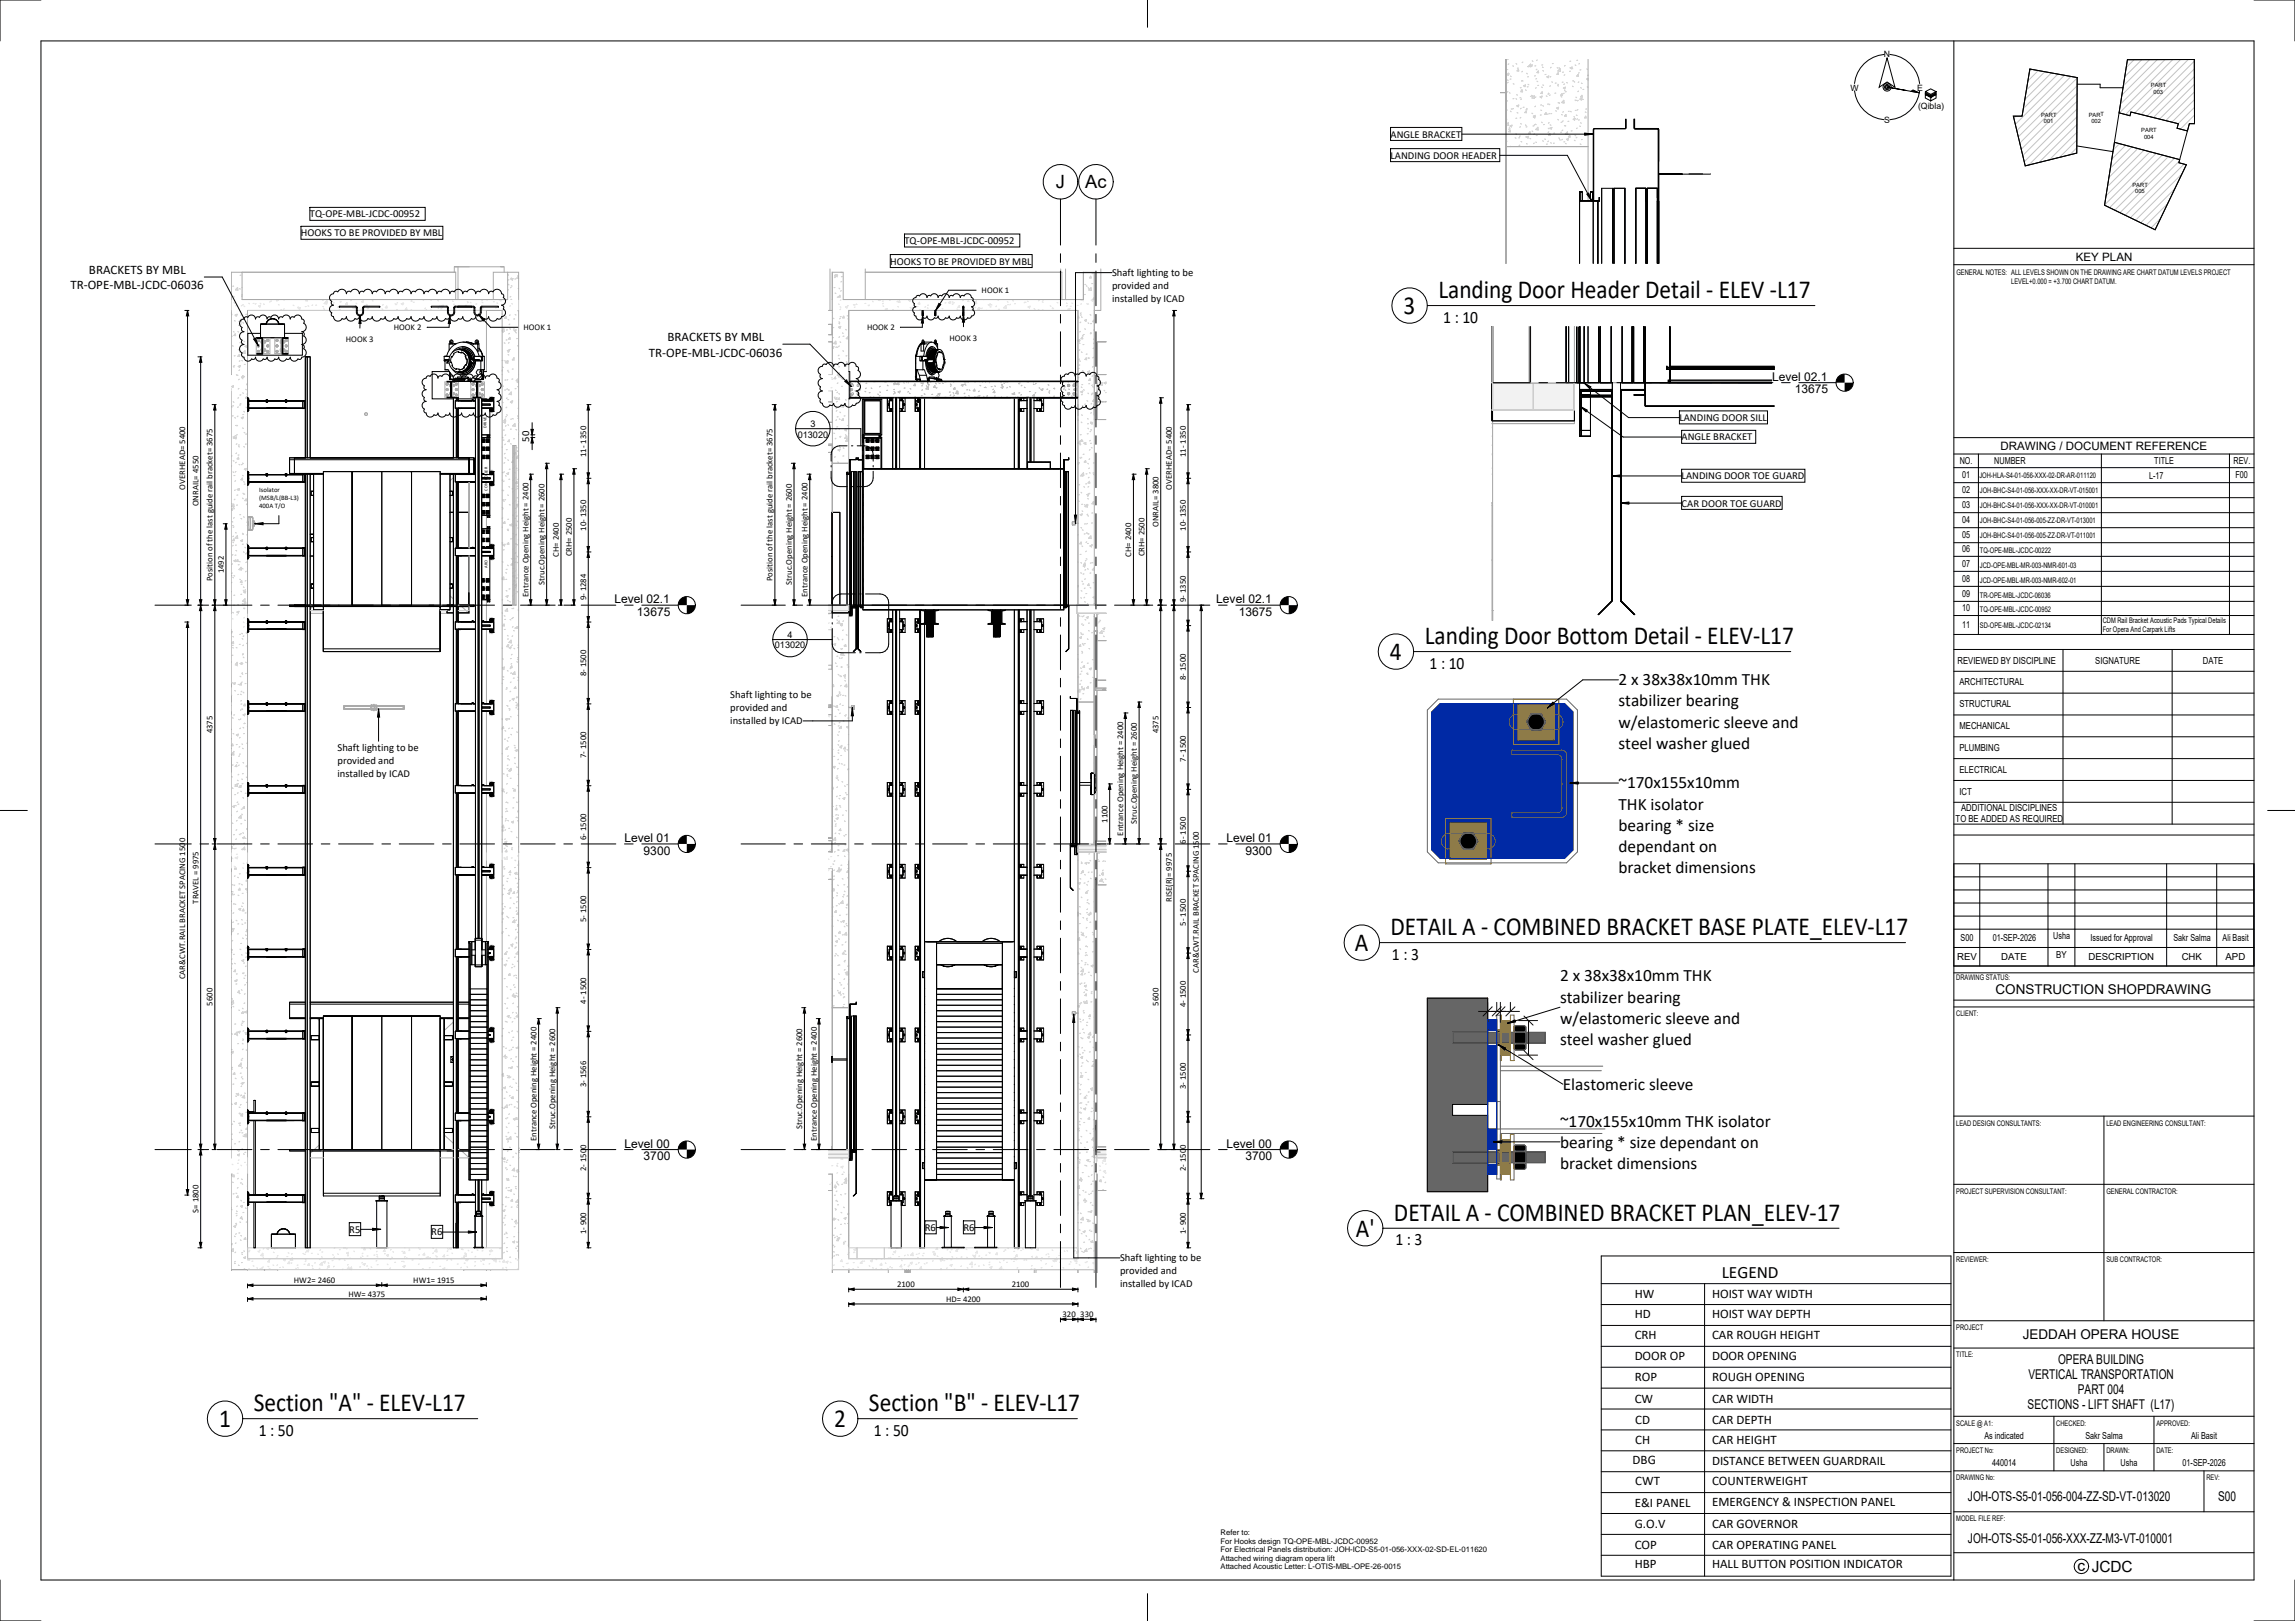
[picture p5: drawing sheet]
<svg xmlns="http://www.w3.org/2000/svg" width="841mm" height="594mm" viewBox="0 0 841 594" stroke-linecap="round" stroke-linejoin="round" font-family="sans-serif">
<defs><g id="words">
<g font-size="9.5">
<text x="527.1" y="109.2">Landing Door Header Detail - ELEV -L17</text>
<text x="514.3" y="115.1">3</text>
<text x="522.1" y="236">Landing Door Bottom Detail - ELEV-L17</text>
<text x="509.3" y="241.9">4</text>
<text x="509.6" y="342.7">DETAIL A - COMBINED BRACKET BASE PLATE_ELEV-L17</text>
<text x="496.5" y="348.5">A</text>
<text x="510.8" y="447.3">DETAIL A - COMBINED BRACKET PLAN_ELEV-17</text>
<text x="496.8" y="453.2">A'</text>
<text x="93" y="517.1">Section &quot;A&quot; - ELEV-L17</text>
<text x="318.4" y="517.1">Section &quot;B&quot; - ELEV-L17</text>
<text x="80.3" y="523">1</text>
<text x="305.7" y="523">2</text>
</g>
<g font-size="6.7">
<text x="386.9" y="68.9">J</text>
<text x="397.7" y="68.9">Ac</text>
</g>
<g font-size="6.3">
<text x="528.9" y="118.2">1 : 10</text>
<text x="523.9" y="245">1 : 10</text>
<text x="593.1" y="251.1">2 x 38x38x10mm THK</text>
<text x="593.1" y="258.9">stabilizer bearing</text>
<text x="593.1" y="266.6">w/elastomeric sleeve and</text>
<text x="593.1" y="274.3">steel washer glued</text>
<text x="593.1" y="288.9">~170x155x10mm</text>
<text x="593.1" y="296.7">THK isolator</text>
<text x="593.1" y="304.4">bearing * size</text>
<text x="593.1" y="312.2">dependant on</text>
<text x="593.1" y="319.9">bracket dimensions</text>
<text x="510.1" y="351.7">1 : 3</text>
<text x="571.7" y="359.6">2 x 38x38x10mm THK</text>
<text x="571.7" y="367.4">stabilizer bearing</text>
<text x="571.7" y="375.1">w/elastomeric sleeve and</text>
<text x="571.7" y="382.8">steel washer glued</text>
<text x="572.7" y="399.3">Elastomeric sleeve</text>
<text x="571.7" y="412.8">~170x155x10mm THK isolator</text>
<text x="571.7" y="420.6">bearing * size dependant on</text>
<text x="571.7" y="428.3">bracket dimensions</text>
<text x="511.3" y="456.3">1 : 3</text>
<text x="630.9" y="468.2">LEGEND</text>
<text x="94.8" y="526.1">1 : 50</text>
<text x="320.2" y="526.1">1 : 50</text>
</g>
<text font-size="5.6" x="761.3" y="575.6">c JCDC</text>
<g font-size="4.9">
<text x="731.3" y="364.4">CONSTRUCTION SHOPDRAWING</text>
<text x="741.3" y="490.7">JEDDAH OPERA HOUSE</text>
<text x="754.2" y="499.9">OPERA BUILDING</text>
<text x="743.3" y="505.4">VERTICAL TRANSPORTATION</text>
<text x="761.4" y="510.9">PART 004</text>
<text x="743" y="516.4">SECTIONS - LIFT SHAFT (L17)</text>
<text x="721.2" y="549.9">JOH-OTS-S5-01-056-004-ZZ-SD-VT-013020</text>
<text x="812.9" y="549.9">S00</text>
<text x="721.2" y="565.5">JOH-OTS-S5-01-056-XXX-ZZ-M3-VT-010001</text>
</g>
<g font-size="4.8">
<text x="32.6" y="100.3">BRACKETS BY MBL</text>
<text x="25.8" y="106.1">TR-OPE-MBL-JCDC-06036</text>
<text x="244.6" y="124.9">BRACKETS BY MBL</text>
<text x="237.8" y="130.7">TR-OPE-MBL-JCDC-06036</text>
<text x="599" y="475.5">HW</text>
<text x="627.4" y="475.5">HOIST WAY WIDTH</text>
<text x="599" y="483.1">HD</text>
<text x="627.4" y="483.1">HOIST WAY DEPTH</text>
<text x="599" y="490.8">CRH</text>
<text x="627.4" y="490.8">CAR ROUGH HEIGHT</text>
<text x="599" y="498.4">DOOR OP</text>
<text x="627.4" y="498.4">DOOR OPENING</text>
<text x="599" y="506.1">ROP</text>
<text x="627.4" y="506.1">ROUGH OPENING</text>
<text x="599" y="514.1">CW</text>
<text x="627.4" y="514.1">CAR WIDTH</text>
<text x="599.2" y="521.8">CD</text>
<text x="627.4" y="521.8">CAR DEPTH</text>
<text x="599.2" y="529.2">CH</text>
<text x="627.4" y="529.2">CAR HEIGHT</text>
<text x="598.3" y="536.4">DBG</text>
<text x="627.4" y="536.9">DISTANCE BETWEEN GUARDRAIL</text>
<text x="599.3" y="544.2">CWT</text>
<text x="627.4" y="544.2">COUNTERWEIGHT</text>
<text x="599" y="552.1">E&amp;I PANEL</text>
<text x="627.4" y="552">EMERGENCY &amp; INSPECTION PANEL</text>
<text x="599" y="559.9">G.O.V</text>
<text x="627.4" y="559.9">CAR GOVERNOR</text>
<text x="599" y="567.5">COP</text>
<text x="627.4" y="567.5">CAR OPERATING PANEL</text>
<text x="599" y="574.5">HBP</text>
<text x="627.4" y="574.5">HALL BUTTON POSITION INDICATOR</text>
</g>
<g font-size="4.4">
<text x="649.4" y="139.5">Level 02.1</text>
<text x="657.7" y="144.2">13675</text>
<text x="225.1" y="221">Level 02.1</text>
<text x="445.7" y="221">Level 02.1</text>
<text x="233.4" y="225.7">13675</text>
<text x="454" y="225.7">13675</text>
<text x="228.8" y="308.5">Level 01</text>
<text x="449.4" y="308.5">Level 01</text>
<text x="235.9" y="313.2">9300</text>
<text x="456.4" y="313.2">9300</text>
<text x="228.8" y="420.5">Level 00</text>
<text x="235.9" y="425.2">3700</text>
<text x="449.4" y="420.5">Level 00</text>
<text x="456.4" y="425.2">3700</text>
</g>
<g font-size="4.2">
<text x="760.7" y="95.5">KEY PLAN</text>
<text x="733.1" y="164.8">DRAWING / DOCUMENT REFERENCE</text>
</g>
<g font-size="3.9">
<text x="509.6" y="50.4">ANGLE BRACKET</text>
<text x="509.6" y="58.2">LANDING DOOR HEADER</text>
<text x="113.6" y="79.7">TQ-OPE-MBL-JCDC-00952</text>
<text x="110.3" y="86.6">HOOKS TO BE PROVIDED BY MBL</text>
<text x="331.5" y="89.5">TQ-OPE-MBL-JCDC-00952</text>
<text x="326.2" y="97">HOOKS TO BE PROVIDED BY MBL</text>
<text x="407.5" y="101.2">Shaft lighting to be</text>
<text x="407.5" y="105.9">provided and</text>
<text x="407.5" y="110.7">installed by ICAD</text>
<text x="615.4" y="154.3">LANDING DOOR SILL</text>
<text x="193.9" y="161.9" transform="rotate(-90 193.9 161.9)">50</text>
<text x="616.2" y="161.4">ANGLE BRACKET</text>
<text x="616.2" y="175.7">LANDING DOOR TOE GUARD</text>
<text x="616.2" y="185.6">CAR DOOR TOE GUARD</text>
<text x="267.6" y="255.9">Shaft lighting to be</text>
<text x="267.6" y="260.7">provided and</text>
<text x="267.6" y="265.4">installed by ICAD</text>
<text x="123.7" y="275.3">Shaft lighting to be</text>
<text x="123.7" y="280.1">provided and</text>
<text x="123.7" y="284.8">installed by ICAD</text>
<text x="128" y="451.7">R5</text>
<text x="158.1" y="452.7">R6</text>
<text x="338.9" y="451.1">R6</text>
<text x="353" y="451.1">R6</text>
<text x="410.4" y="462.2">Shaft lighting to be</text>
<text x="410.4" y="466.9">provided and</text>
<text x="410.4" y="471.7">installed by ICAD</text>
</g>
<g font-size="3.5">
<text x="718.1" y="170.1">NO.</text>
<text x="730.8" y="170.1">NUMBER</text>
<text x="789.4" y="170.1">TITLE</text>
<text x="818.5" y="170.1">REV.</text>
<text x="719" y="175.3">01</text>
<text x="787.5" y="175.4">L-17</text>
<text x="819.2" y="175.3">F00</text>
<text x="719" y="180.8">02</text>
<text x="719" y="186.3">03</text>
<text x="719" y="191.8">04</text>
<text x="719" y="197.3">05</text>
<text x="719" y="202.4">06</text>
<text x="719" y="207.8">07</text>
<text x="719" y="213.3">08</text>
<text x="719" y="218.8">09</text>
<text x="719" y="224.1">10</text>
<text x="719" y="230.2">11</text>
<text x="717.3" y="243.2">REVIEWED BY DISCIPLINE</text>
<text x="767.8" y="243.2">SIGNATURE</text>
<text x="807.2" y="243.2">DATE</text>
<text x="718" y="251.2">ARCHITECTURAL</text>
<text x="718" y="259.2">STRUCTURAL</text>
<text x="718" y="267.2">MECHANICAL</text>
<text x="718" y="275.2">PLUMBING</text>
<text x="718" y="283.2">ELECTRICAL</text>
<text x="718" y="291.2">ICT</text>
<text x="718.6" y="297.2">ADDITIONAL DISCIPLINES</text>
<text x="716.6" y="301.2">TO BE ADDED AS REQUIRED</text>
<text x="718.4" y="345">S00</text>
<text x="730.2" y="345">01-SEP-2026</text>
<text x="752.4" y="344">Usha</text>
<text x="766" y="345">Issued for Approval</text>
<text x="796.5" y="345">Sakr Salma</text>
<text x="814.5" y="345">Ali Basit</text>
<text x="717.2" y="351.7">REV</text>
<text x="733.4" y="351.7">DATE</text>
<text x="753.5" y="350.9">BY</text>
<text x="765.3" y="351.7">DESCRIPTION</text>
<text x="799.5" y="351.7">CHK</text>
<text x="815.6" y="351.7">APD</text>
<text x="727.2" y="527.3">As indicated</text>
<text x="764.2" y="527.3">Sakr Salma</text>
<text x="802.9" y="527.3">Ali Basit</text>
<text x="730" y="537.1">440014</text>
<text x="758.8" y="537.1">Usha</text>
<text x="777.1" y="537.1">Usha</text>
<text x="799.8" y="537.1">01-SEP-2026</text>
</g>
<g font-size="3.4">
<text x="292.3" y="160.4">013020</text>
<text x="296.9" y="156.3">3</text>
<text x="288.6" y="233.6">4</text>
<text x="283.9" y="237.6">013020</text>
</g>
<g font-size="3.2">
<text x="690.4" y="21.1">N</text>
<text x="678.1" y="33.2">W</text>
<text x="702.6" y="33.2">E</text>
<text x="702.9" y="39.9">(Qibla)</text>
<text x="690.4" y="45.1">S</text>
<text x="359.7" y="107.4">HOOK 1</text>
<text x="126.8" y="125.3">HOOK 3</text>
<text x="144.3" y="120.9">HOOK 2</text>
<text x="191.8" y="120.9">HOOK 1</text>
<text x="317.7" y="120.9">HOOK 2</text>
<text x="347.9" y="124.8">HOOK 3</text>
<text x="214.7" y="167.5" transform="rotate(-90 214.7 167.5)">11- 1350</text>
<text x="434.5" y="167.5" transform="rotate(-90 434.5 167.5)">11- 1350</text>
<text x="67.9" y="179.4" transform="rotate(-90 67.9 179.4)">OVERHEAD= 5400</text>
<text x="429.4" y="179.4" transform="rotate(-90 429.4 179.4)">OVERHEAD= 5400</text>
<text x="72.7" y="185.6" transform="rotate(-90 72.7 185.6)">ONRAIL= 4550</text>
<text x="214.7" y="194.5" transform="rotate(-90 214.7 194.5)">10- 1350</text>
<text x="424.5" y="193.1" transform="rotate(-90 424.5 193.1)">ONRAIL= 3800</text>
<text x="434.5" y="194.5" transform="rotate(-90 434.5 194.5)">10- 1350</text>
<text x="204.7" y="204" transform="rotate(-90 204.7 204)">CH= 2400</text>
<text x="209.5" y="203.9" transform="rotate(-90 209.5 203.9)">CRH= 2500</text>
<text x="414.5" y="204" transform="rotate(-90 414.5 204)">CH= 2400</text>
<text x="419.4" y="203.9" transform="rotate(-90 419.4 203.9)">CRH= 2500</text>
<text x="77.9" y="213" transform="rotate(-90 77.9 213)">Position of the last guide rail bracket= 3675</text>
<text x="82" y="210.1" transform="rotate(-90 82 210.1)">1492</text>
<text x="199.5" y="214.3" transform="rotate(-90 199.5 214.3)">Struc.Opening Height = 2600</text>
<text x="283.1" y="213" transform="rotate(-90 283.1 213)">Position of the last guide rail bracket= 3675</text>
<text x="290.1" y="214.3" transform="rotate(-90 290.1 214.3)">Struc.Opening Height = 2600</text>
<text x="193.7" y="218.7" transform="rotate(-90 193.7 218.7)">Entrance Opening Height = 2400</text>
<text x="214.7" y="220" transform="rotate(-90 214.7 220)">9- 1284</text>
<text x="295.9" y="218.7" transform="rotate(-90 295.9 218.7)">Entrance Opening Height = 2400</text>
<text x="434.5" y="220.7" transform="rotate(-90 434.5 220.7)">9- 1350</text>
<text x="214.7" y="247.8" transform="rotate(-90 214.7 247.8)">8- 1500</text>
<text x="434.5" y="249.2" transform="rotate(-90 434.5 249.2)">8- 1500</text>
<text x="77.9" y="268.7" transform="rotate(-90 77.9 268.7)">4375</text>
<text x="424.5" y="268.7" transform="rotate(-90 424.5 268.7)">4375</text>
<text x="214.7" y="277.8" transform="rotate(-90 214.7 277.8)">7- 1500</text>
<text x="434.5" y="279.2" transform="rotate(-90 434.5 279.2)">7- 1500</text>
<text x="405.8" y="301.5" transform="rotate(-90 405.8 301.5)">1100</text>
<text x="416.6" y="301.8" transform="rotate(-90 416.6 301.8)">Struc.Opening Height = 2600</text>
<text x="214.7" y="307.8" transform="rotate(-90 214.7 307.8)">6- 1500</text>
<text x="411.5" y="306.2" transform="rotate(-90 411.5 306.2)">Entrance Opening Height = 2400</text>
<text x="434.5" y="309.2" transform="rotate(-90 434.5 309.2)">6- 1500</text>
<text x="72.7" y="331.2" transform="rotate(-90 72.7 331.2)">TRAVEL = 9975</text>
<text x="429.4" y="330.5" transform="rotate(-90 429.4 330.5)">RISE(R)= 9975</text>
<text x="214.7" y="337.8" transform="rotate(-90 214.7 337.8)">5- 1500</text>
<text x="434.5" y="339.2" transform="rotate(-90 434.5 339.2)">5- 1500</text>
<text x="67.9" y="358.9" transform="rotate(-90 67.9 358.9)">CAR&amp;CWT.RAIL BRACKET SPACING 1500</text>
<text x="439.4" y="356.4" transform="rotate(-90 439.4 356.4)">CAR&amp;CWT.RAIL BRACKET SPACING 1500</text>
<text x="77.9" y="368.5" transform="rotate(-90 77.9 368.5)">5600</text>
<text x="214.7" y="367.8" transform="rotate(-90 214.7 367.8)">4- 1500</text>
<text x="424.5" y="368.5" transform="rotate(-90 424.5 368.5)">5600</text>
<text x="434.5" y="369.2" transform="rotate(-90 434.5 369.2)">4- 1500</text>
<text x="214.7" y="398.5" transform="rotate(-90 214.7 398.5)">3- 1566</text>
<text x="434.5" y="399.2" transform="rotate(-90 434.5 399.2)">3- 1500</text>
<text x="203.4" y="413.8" transform="rotate(-90 203.4 413.8)">Struc.Opening Height = 2600</text>
<text x="294" y="413.8" transform="rotate(-90 294 413.8)">Struc.Opening Height = 2600</text>
<text x="196.6" y="418.2" transform="rotate(-90 196.6 418.2)">Entrance Opening Height = 2400</text>
<text x="299.3" y="418.2" transform="rotate(-90 299.3 418.2)">Entrance Opening Height = 2400</text>
<text x="214.7" y="429.2" transform="rotate(-90 214.7 429.2)">2- 1500</text>
<text x="434.5" y="429.2" transform="rotate(-90 434.5 429.2)">2- 1500</text>
<text x="72.7" y="444.4" transform="rotate(-90 72.7 444.4)">S= 1800</text>
<text x="214.7" y="452.3" transform="rotate(-90 214.7 452.3)">1- 900</text>
<text x="434.5" y="452.3" transform="rotate(-90 434.5 452.3)">1- 900</text>
<text x="107.7" y="470.2">HW2= 2460</text>
<text x="151.5" y="470.2">HW1= 1915</text>
<text x="328.8" y="471.6">2100</text>
<text x="370.8" y="471.6">2100</text>
<text x="127.7" y="475.1">HW= 4375</text>
<text x="346.7" y="477">HD= 4200</text>
<text x="389.4" y="482.6">320 330</text>
</g>
<g font-size="2.8">
<text x="716.9" y="100.7">GENERAL NOTES: ALL LEVELS SHOWN ON THE DRAWING ARE CHART DATUM LEVELS PROJECT</text>
<text x="737" y="103.9">LEVEL+0.000 = +3.700 CHART DATUM.</text>
<text x="725.3" y="175.1">JOH-HLA-S4-01-056-XXX-02-DR-AR-011120</text>
<text x="725.5" y="180.6">JOH-BHC-S4-01-056-XXX-XX-DR-VT-015001</text>
<text x="725.5" y="186.1">JOH-BHC-S4-01-056-XXX-XX-DR-VT-010001</text>
<text x="725.5" y="191.6">JOH-BHC-S4-01-056-005-ZZ-DR-VT-013001</text>
<text x="725.5" y="197.1">JOH-BHC-S4-01-056-005-ZZ-DR-VT-011001</text>
<text x="725.5" y="202.5">TQ-OPE-MBL-JCDC-00222</text>
<text x="725.5" y="208.1">JCD-OPE-MBL-MR-003-NMR-601-03</text>
<text x="725.5" y="213.6">JCD-OPE-MBL-MR-003-NMR-602-01</text>
<text x="725.5" y="219.1">TR-OPE-MBL-JCDC-06036</text>
<text x="725.5" y="224.4">TQ-OPE-MBL-JCDC-00952</text>
<text x="725.5" y="230">SD-OPE-MBL-JCDC-02134</text>
<text x="770.5" y="228.3">CDM Rail Bracket Acoustic Pads Typical Details</text>
<text x="770.5" y="231.6">For Opera And Carpark Lifts</text>
<text x="716.9" y="359.2">DRAWING STATUS:</text>
<text x="716.9" y="372.4">CLIENT:</text>
<text x="716.9" y="412.4">LEAD DESIGN CONSULTANTS:</text>
<text x="771.9" y="412.4">LEAD ENGINEERING CONSULTANT:</text>
<text x="716.9" y="437.4">PROJECT SUPERVISION CONSULTANT:</text>
<text x="771.9" y="437.4">GENERAL CONTRACTOR:</text>
<text x="716.9" y="462.4">REVIEWER:</text>
<text x="771.9" y="462.4">SUB CONTRACTOR:</text>
<text x="716.9" y="487.4">PROJECT</text>
<text x="716.9" y="497.4">TITLE:</text>
<text x="716.9" y="522.4">SCALE @ A1:</text>
<text x="753.5" y="522.4">CHECKED:</text>
<text x="790.2" y="522.4">APPROVED:</text>
<text x="716.9" y="532.4">PROJECT No:</text>
<text x="753.5" y="532.4">DESIGNED:</text>
<text x="771.9" y="532.4">DRAWN:</text>
<text x="790.2" y="532.4">DATE:</text>
<text x="716.9" y="542.4">DRAWING No:</text>
<text x="808.5" y="542.4">REV:</text>
<text x="716.9" y="557.4">MODEL FILE REF:</text>
<text x="447.3" y="562.5">Refer to:</text>
<text x="447.3" y="565.6">For Hooks design TQ-OPE-MBL-JCDC-00952</text>
<text x="447.3" y="568.8">For Electrical Panels distribution: JOH-ICD-S5-01-056-XXX-02-SD-EL-011620</text>
<text x="447.3" y="571.9">Attached wiring diagram opera lift</text>
<text x="447.3" y="575.1">Attached Acoustic Letter: L-OTIS-MBL-OPE-26-0015</text>
</g>
<g font-size="2.5">
<text x="95" y="180.3">Isolator</text>
<text x="95" y="183.3">(MSB/L(BB-L3)</text>
<text x="95" y="186.2">400A T/O</text>
</g>
<g font-size="2.1">
<text x="788.2" y="32.1">PART</text>
<text x="789.2" y="34.4">003</text>
<text x="748" y="42.7">PART</text>
<text x="749" y="45.1">001</text>
<text x="765.4" y="42.7">PART</text>
<text x="766.4" y="45.1">002</text>
<text x="784.7" y="48.5">PART</text>
<text x="785.7" y="50.9">004</text>
<text x="781.4" y="68.5">PART</text>
<text x="782.4" y="70.9">005</text>
</g>
<g font-size="1.6">
<text x="178.3" y="156.7" transform="rotate(-90 178.3 156.7)">DRIVE</text>
<text x="178.6" y="179.8" transform="rotate(-90 178.6 179.8)">CONTROLLER</text>
<text x="178.6" y="208.1" transform="rotate(-90 178.6 208.1)">ARO</text>
</g>
<g font-size=".4" fill="#260000">
<text x="546.6" y="368.9">10</text>
<text x="551.4" y="368.9">11</text>
</g>
</g></defs>
<path d="M103.4 129.5v.3z" fill="#fdfdfd"/>
<g fill="#fff">
<path d="M94.6 124.6h.3v.3h-.3z"/>
<path d="M94.2 123.8h2v6h-2v-.3l1.8-.1v-5.3l-1.8-.1z"/>
<path d="M163.7 140.6h.3v.3h-.3z"/>
<path d="M167.1 142.6h.3v.3h-.3z"/>
<path d="M173.3 139.8h3v.2h-1.5v5.5h1.5v.3h-3v-.3h1.4v-5.5h-1.4z"/>
<path d="M184 315.3h6v109h-6z"/>
<path d="M84.7 318.3h6v106h-6z"/>
<path d="M190 312.3l.2 10z"/>
<path d="M84.7 424.3h6v6h-6z"/>
<path d="M84.7 430.3h6v34.9h-6z"/>
<path d="M184 137.3h6v175h-6z"/>
<path d="M184 424.3h6v36.9h-6z"/>
<path d="M84.7 109.8h105.3v4h-105.3z"/>
<path d="M84.7 230.8h6v81.5h-6z"/>
<path d="M84.7 137.3h6v87.5h-6z"/>
<path d="M184 113.8h6v23.5h-6z"/>
<path d="M84.7 137.3v6z"/>
<path d="M84.7 267.3v3.5z"/>
<path d="M84.7 326.8v3.5z"/>
<path d="M84.7 277.8l.1 5z"/>
<path d="M84.7 274.3v3.5z"/>
<path d="M84.7 270.8v3.5z"/>
<path d="M84.7 337.3l.1 5z"/>
<path d="M84.7 333.8v3.5z"/>
<path d="M84.7 330.3v3.5z"/>
<path d="M173.3 139.8h2.9l-1.3 .4v5.2l1.3 .4h-2.9l1.4-.4v-5.2z"/>
<path d="M163.8 139.8h2.9l-1.3 .4v5.2l1.3 .4h-2.9l1.4-.4v-5.2z"/>
<path d="M84.7 113.8h6v23.5h-6z"/>
<path d="M176.6 143.1h.3zM176.5 142.5l.1 .6zM176.9 142.4v.7zM176.6 142.4h.3z"/>
<path d="M104.8 127.1h.3zM104.7 126.5v.6zM105.1 126.4v.7zM104.8 126.4h.3z"/>
<path d="M176.6 144.4v.7h.3l.2-.3zM176.6 144.6h.3l-.1 .3z"/>
<path d="M167.1 144.4l-.2 .4 .5 .3 .2-.3zM167.1 144.6h.3l-.1 .3z"/>
<path d="M98 129.1h.3zM98.3 128.4v.7zM97.9 128.5v.6zM98 128.4h.3z"/>
<path d="M101.3 124.5v.6h.4v-.7zM101.4 124.6h.3l-.1 .3z"/>
<path d="M104.7 124.5v.6h.4v-.7zM104.8 124.6h.3l-.1 .3z"/>
<path d="M176.6 141.1h.3zM176.5 140.5l.1 .6zM176.9 140.4v.7zM176.6 140.4h.3z"/>
<path d="M101.3 128.4v.7h.4v-.7zM101.4 128.6h.3l-.1 .3z"/>
<path d="M104.8 125.1h.3zM104.7 124.5v.6zM105.1 124.5v.6zM104.7 124.4h.4z"/>
<path d="M163.7 143.1h.3zM163.6 142.5l.1 .6zM164 142.4v.7zM163.7 142.4h.3z"/>
<path d="M94.6 125.1h.3zM94.9 124.5v.6zM94.5 124.5v.6zM94.5 124.4h.4z"/>
<path d="M94.6 129.1h.3zM94.9 128.4v.7zM94.5 128.5v.6zM94.6 128.4h.3z"/>
<path d="M173.2 142.4l-.2 .4 .5 .3v-.7zM173.2 142.6h.3l-.1 .3z"/>
<path d="M84.7 312.3v6h6v-6zM184 312.3v3h6v-3z"/>
<circle cx="98.1" cy="126.8" r=".2"/>
<circle cx="98.1" cy="124.8" r=".2"/>
<circle cx="104.9" cy="126.8" r=".2"/>
<circle cx="101.5" cy="124.8" r=".2"/>
<circle cx="173.3" cy="144.8" r=".2"/>
<circle cx="176.7" cy="142.8" r=".2"/>
</g>
<g fill="#f2f2f2">
<path d="M84.7 421.3v.2z"/>
<path d="M84.7 421.5v1.5z"/>
<path d="M84.7 423v1.3z"/>
<path d="M84.7 421.4v1.6z"/>
</g>
<path d="M90.7 461.2h99.3v4h-99.3z" fill="#fff"/>
<g fill="#eaeaea">
<path d="M84.7 277.8l.1 5z"/>
<path d="M84.7 337.3l.1 5z"/>
</g>
<g fill="#fff">
<path d="M188.6 163.3h.5v58.5h-.5z"/>
<path d="M188.1 163.3h.5v58.5h-.5z"/>
<path d="M187.9 163.3h.2v58.5h-.2z"/>
<path d="M186 99.8h4v10h-4z"/>
<path d="M84.7 99.8h4v10h-4z"/>
</g>
<g fill="none" stroke="#e5e5e5" stroke-width=".37">
<path d="M85.7 110.9l.3 .2M86.7 112l-.3 .1M88.7 111.9l-.3 .2M89.2 111.7h-.3M89.4 112.1l.3 .3M91.2 111.1l.2 .2M93.1 111.2h-.3M93.8 111.2l-.3 .3M94.7 112.2l.7-.3-.2 .6zM95.4 111.1l.2 .3M96.6 111.4l.3 .1M99.1 110.5l-.3 .2"/>
<path d="M99.5 110.3l-.3 .1M101.3 110.1l.2 .2M102 111.6l.3 .2M102 110h-.3M103.2 113.5h-.3M104.2 113.2l-.3 .2M104.3 109.8l-.3 .2M107.4 111.8l.3 .2M109.3 112.5l-.3 .2M109.3 113l.7-.3-.2 .6zM109.6 112.6l-.3 .1M112.2 112.3l-.3 .1"/>
<path d="M112.4 109.8l-.3 .4 .6 .1-.1-.5M112.9 112.1l.2 .1M114.6 111.7l-.3 .2M116 111.8h-.3M117.9 109.8l.5 .2 .1-.2M118.3 112.3l.3 .2M118.6 113.1l.3 .3M119.6 110.4l.1 1-.9-.2zM119.8 111l-.3 .2M119.8 110.3l.2 .6-.7-.1zM122.4 111h-.3M123.7 112.5l.3 .2"/>
<path d="M124 113.8l.6-.3-.1 .3M124.6 112.1l.2 .2M124.8 113.8h.1M124.9 110.4l-.2 .2M125 110.6l-.3 .1M127.1 110.9l.1 .6h-.6zM128.8 110.1l-.3 .1M129.1 112.7l.3 .2M130 109.8h-.1M130.1 113l-.3 .2M130.4 112.1l.1 1-.9-.2zM130.5 111.1l.2 .2"/>
<path d="M132.5 110.5l.7-.3-.2 .7zM132.6 113.3h-.4M132.9 113.3l.3 .2M134.4 111.5l.1 .7-.6-.1zM134.5 113l.3 .2M135.1 112.9l-.3 .1M135.3 112.3l-.3 .2M136.4 110.1l.3 .2M138.8 112.3l.3 .2M139 112.4l-.4 .1M140 113.2l.3 .2M140.4 111.6l-.2 .2"/>
<path d="M141.7 112.2l.1 .6h-.6zM144.8 111.3l.2 .2M145.4 111.6h-.3M145.4 113.4l.3 .2M145.7 110.9l-.3 .2M147.1 111.3l.7-.2-.2 .6zM147.9 111.3h-.3M149 112.8l.1 .6h-.6zM149.8 109.8h.1M150.7 110.3l.2 .2M150.8 113.5l-.3 .2M150.8 113.7l.2 .1"/>
<path d="M150.9 110.2l-.2 .2M151.8 110.8h-.4M155 109.9l.3 .1M155.9 112.9l-.2 .2M156 113.8l.3-.4v.4M158.1 113.6h-.4M158.2 109.9l-.3 .1M160.4 110.1l.3 .2M160.5 112.8l.3 .2M161.2 112.1l-.3 .2M161.7 112.1l.7-.2-.2 .6zM161.9 113.1h-.3"/>
<path d="M165.8 110.3l.3 .2M166.4 111.8l.3 .2M166.4 111.4l-.2 .2M168.3 112.2l-.3 .1M170.9 111.9h-.4M171.3 110.5l.2 .2M171.6 110.8l-.3 .2M172.4 110.8l.2 .2M174.7 111.4h-.3M176.3 113l.7-.3-.2 .6zM176.7 110.8l.3 .2M176.7 113.4l-.2 .2"/>
<path d="M176.8 110l-.2 .2M178.3 109.8l.2 .2M180.1 109.8h.1M181.1 110.5l-.3 .1M181.9 112.7l-.2 .2M182.1 111l.3 .2M182.6 109.8h.8M183.7 110.2l-.3 .1M184.9 113.7l-.4 .1M184.9 109.8l.4 .2 .1-.2M185.4 109.9l.3 .1M187.1 112l-.3 .2"/>
<path d="M187.5 111.2l.3 .2M84.7 142.5h.1M85.1 226.7l.3 .1M87.1 225.3h-.4M89.2 227.9l.2 .3M89.5 229.6l-.3 .2M89.6 226.2l-.3 .2M90.5 226.9l.2 .1M90.7 228.4l-.2 .1M85.1 314.4l.2 .3M85.8 317.4l.3 .2M86.1 318.3l.3-.4 .1 .4"/>
<path d="M86.3 317.6l-.3 .2M86.4 314.3l.7-.2-.2 .6zM86.4 314.2l-.3 .2M87 313l-.4 .1M89 318l.2 .2M89.1 316.3l.3 .2M90.7 316.2h-.3M184.9 314.2l-.2 .2M185.2 314.7h-.4M185.9 314l.1 .9-.9-.1zM187.7 314.4h-.3M188.7 315.2l.1 .1"/>
<path d="M189.6 313.6l.3 .2M190 313.5l-.1 .2M84.8 430.2v.1M85.1 426.6l.2 .2M87.3 429.9l-.4 .1M87.4 426.3h-.4M87.5 428.4l-.3 .2M87.6 425l-.3 .2M88.3 427l.2 .2M89.9 425.9l-.3 .1M90.5 426.9l.2 .1M91.5 458.6l-.3 .1"/>
<path d="M91.6 458.1l-.3 .2M94.6 458.5l.2 .2M94.8 458.6l.2 .2M95.3 458.1l-.3 .1M96.3 459.3l.1 .9-.9-.1zM96.7 457.5l-.3 .2M97.8 457.6l.7-.3-.2 .6zM100.2 458.8l.3 .2M100.5 457.5l.2 .2M101.7 457.3h-.3M105.6 459.1l.3 .1M107.1 459.4l-.3 .2"/>
<path d="M111 459.3l.3 .2M111.9 459.6h-.3M112.2 458.7l-.3 .2M112.4 458.4l.7-.3-.2 .6zM114.4 459.3h-.3M116.4 459.5l.3 .2M117.5 458l-.3 .2M118.3 458.8h-.4M121.9 459.8l.3 .1M122.7 457.3l-.3 .2M123.8 459.5l.2 .2M124.7 457.9l-.3 .1"/>
<path d="M125.9 457.2v.1M126.5 457.2l-.6 .1M127 459.2l.7-.3-.2 .6zM127.2 457.6h-.3M127.3 460l.3 .2M127.7 460l-.3 .2M129.7 458.4l.2 .3M133 459.2l-.3 .2M133.7 457.3l.1 .7-.6-.1zM135.6 457.4l.3 .3M137.4 459.9h-.4M138 459.7l.3 .2"/>
<path d="M138.2 458.5l-.3 .2M141 458l.1 .6-.6-.1zM141.2 459.4h-.3M143.3 457.9l-.2 .2M144 458.6l.2 .3M147.6 458.5l-.3 .1M148.2 458.6l.2 .6h-.6zM148.4 457.2l-.1 .1M149.9 457.6l.2 .3M150.2 458.2l-.4 .1M153.4 457.2v.1M153.7 459.8l-.3 .2"/>
<path d="M154 457.7h-.3M155.5 459.2l.1 .7-.6-.1zM158.6 457.3l.3 .2M158.8 459.1l-.2 .2M160 457.8l.1 .9-.9-.1zM162.8 459.9l.1 .6h-.6zM164 457.6l.3 .1M164.1 458.4l-.2 .2M164.8 457.5l.7-.2-.2 .6zM165.6 459.2l.3 .2M169.3 457.6l-.2 .2M169.4 457.8l.3 .2"/>
<path d="M170.6 459.2h-.4M170.8 459.4l.2 1-1-.1zM171.5 458.1l.3 .3M173.1 458.8l-.3 .1M174.8 458l.3 .2M177 458.3l-.4 .1M177.6 457.2l.1 .1M179.4 458.4l.7-.3-.2 .6zM179.6 459.6l-.2 .2M180.3 458.2l.3 .2M183.4 457.5h-.3M183.8 457.2v.1"/>
<path d="M91.3 464.9l-.2 .2M91.5 461.5l-.3 .2M91.5 461.8l-.6-.1 .5-.6 .1 .7M92.7 462.1l-.4 .1M92.8 463.8l.3 .2M94.1 464.6l.3 .2M94.9 465.2h.2M95.3 464.9l.8-.2-.3 .5zM96.5 464.2l-.3 .2M96.6 460.9l-.3 .2M98.2 464l.3 .2M98.6 461.8l.2 .6h-.6z"/>
<path d="M98.9 465h-.3M99.1 461.3h-.4M100.1 463.5l.2 .3M101.6 460.9l-.3 .1M101.7 463.5l-.2 .2M101.9 460.1l-.3 .2M102.8 464.4l-.3 .1M103.6 464.3l.3 .1M103.9 461.7l.7-.3-.2 .6zM105.5 460.4l-.4 .1M105.9 462.4l.1 .7-.6-.1zM106 462.5l.2 .2"/>
<path d="M107 462.8l-.3 .2M107.1 460.9l.1 1-.9-.1zM108.4 464.7l.3 .3M109 464.5l.3 .2M109.2 463.6h-.3M111.8 463.3h-.4M111.9 461.5l.3 .2M112.1 462.1l-.3 .2M113.2 463.1l.1 .6-.6-.1zM114.3 463.7l.3 .3M114.5 464.7l.3 .2M115.6 462.8h-.3"/>
<path d="M117.2 464.7l-.2 .2M117.4 461.4l-.3 .2M117.8 460.5l.3 .2M118 462.6l.1 1-.9-.2zM118.5 462.5l.7-.3-.2 .6zM119.9 464.9l.3 .2M120.3 462.7l.2 .2M120.5 463.7l.1 .6h-.6zM122 461.9l-.3 .1M122.5 464l-.3 .2M122.6 460.6l-.3 .2M124.6 461.6h-.4"/>
<path d="M125.3 465.2h.1M125.7 465.1h-.3M126.2 461.7l.2 .2M127.6 463.4l-.3 .2M127.8 464.3l.1 .7-.6-.1zM128.4 461.1h-.3M128.9 465.2l-.1-.9-.8 .8 .8 .1M132.1 460.7l.3 .2M132.2 464.2l-.4 .1M132.7 460.2l.3 .2M132.9 462.6l-.3 .2M133.1 463.3l.7-.3-.2 .6z"/>
<path d="M134.7 463.9h-.3M134.8 460.2l-.3 .1M134.8 465.2l.3-.2v.2M136 464.2l.2 .3M138.1 461.9l-.3 .2M138.1 460.4l.3 .2M138.5 463.4h-.3M141.6 460l.7-.3-.2 .6zM141.9 463.2l.3 .2M143.1 464.6l-.3 .2M143.2 461.2l-.3 .2M143.6 460.7l.2 .1"/>
<path d="M145 462.6h-.4M147.5 462.2l-.3 .1M147.7 464.1l.7-.3-.2 .6zM147.8 462.2l.3 .2M148.4 463.9l-.3 .2M148.5 460.5l-.3 .2M149 460.9l.3 .2M151.4 461.7l-.4 .1M153.6 463.1l-.3 .2M153.8 461.2l.2 .2M154.4 461.1l.3 .2M155.1 464.9h-.3"/>
<path d="M156.2 460.8l.7-.3-.2 .7zM157.6 464.5l-.3 .1M157.8 460.9h-.4M158.7 462.5l-.3 .2M159.7 460.2l.2 .2M159.8 461.4l.3 .1M160.3 460.5l-.3 .1M161.5 464l-.3 .1M162.3 464.9l.7-.3-.2 .6zM163.9 465.1l-.2 .1M164 461.7l-.3 .2M164.2 460l-.4 .1"/>
<path d="M165.2 465.2h.1M165.3 461.6l.2 .2M167.9 463.2h-.3M169.1 464.4l-.3 .2M169.2 461l-.3 .2M170.1 460.5l.1 .7-.6-.1zM170.4 462.9h-.3M170.7 461.8l.3 .2M170.8 461.6l.7-.2-.2 .6zM171.1 464.2l.3 .2M174.2 463.7l-.2 .3M174.3 462.3l-.3 .1"/>
<path d="M174.3 460.4l-.2 .2M176.1 462l.3 .2M177.1 463.2l.2 .2M177.4 461.2l.1 .6-.6-.1zM179.5 463l-.3 .2M180.6 465.2h-.4M180.7 461.5h-.3M181.5 462.3l.3 .2M181.7 461.1l.1 1-.9-.1zM183 462.2l.2 .2M183.3 461.2h-.4M184.4 464.7h-.3"/>
<path d="M184.7 461.8l.1 .6h-.6zM184.7 462.3l-.3 .2M185.4 464.4l.3 .2M185.4 462.4l.7-.2-.2 .6zM187 462.5l.2 .2M189 461.2l.1 .2M189.7 465l-.2 .2M189.8 461.6l-.2 .2"/>
</g>
<g fill="none" stroke="#d4d4d4" stroke-width=".37">
<path d="M84.7 114.8l.2 .5h-.2M84.7 107l.1 .1M85.6 108.6l.2 .2M85.6 104.8l-.3 .1M85.9 117.5l.3 .1M86.2 115.4l.7-.2-.2 .6zM86.6 115.7h-.4M87.1 105.4l.1 .9-.9-.1zM87.7 119.2h-.3M87.8 105.7l.2 .2M88.3 100.8l-.3 .1M88.4 116.9l.1 1-.9-.1z"/>
<path d="M88.4 118.7l-.2 .2M88.6 115.3l-.3 .2M88.7 108.1h.1M88.7 105.3h.1M88.7 108.6l-.2 .1M89 118.2l.3 .2M89.2 116.3l.3 .2M90.4 115.2h-.3M184 115h.1M185.4 116l.1 .6h-.6zM186.1 100.6l.3 .2M186.2 117l.3 .3"/>
<path d="M186.2 104.2l.3 .2M186.4 106.2h-.4M186.5 102.5l-.3 .1M186.8 118.8l-.2 .2M186.9 115.4l-.2 .2M187.2 108.6l-.3 .2M187.3 102.3l.7-.3-.2 .7zM187.3 105.2l-.3 .3M187.4 104.7l.2 .2M187.4 101.9l-.2 .2M187.5 109.7h-.3M188.6 116.9h-.3"/>
<path d="M188.8 115.3l.3 .1M189 102.2h-.3M189.7 113.8l.3 .2M189.7 100.9l.3 .2M189.9 101.3l.1 .7-.6-.1zM190 105.7h-.1M85.1 123.2h-.4M85.2 126.7l.3 .2M85.5 134.3l.2 .3M85.5 121.5l.3 .2M86 134l-.3 .1M86.1 130.4h-.3"/>
<path d="M86.2 122.4l.1 .6-.6-.1zM86.6 137.3l.3 .1M87.2 121.5l.2 .2M87.2 137.5l-.3 .1M87.3 134.3l.7-.3-.2 .6zM87.3 128l.3 .2M87.6 130l.1 .6h-.6zM87.7 139l-.3 .2M87.8 135.6l-.3 .2M87.9 132.2l-.2 .2M88.1 128.8l-.3 .2M88.2 125.4l-.3 .2"/>
<path d="M88.3 122l-.3 .2M88.6 132.1l.3 .2M88.7 130l-.3 .1M88.7 138.6l.3 .2M88.8 126.4h-.3M89 131.1l.2 .2M89 137.6l.2 .7-.7-.1zM89.4 137.9l.2 .2M89.4 125l.3 .2M89.8 128.5l.1 1-.9-.1zM89.8 126.9l.7-.3-.2 .6zM89.9 133.5l-.4 .1"/>
<path d="M90.6 126.9l.1 .1M95.3 124l.1 .1M96 127.1l.2 .2M103.6 128.7h.1M103.6 126.7l-.2 .2M184 121.2l.6-.7 .2 1-.8-.1M184 135.7v.3M184.1 134.5l.3 .2M184.2 121.6l.2 .2M184.3 132.1h-.3M184.8 125.6l.3 .2M184.9 132.2l.3 .2"/>
<path d="M185.4 139.2l-.4 .1M185.8 124.5l-.3 .1M185.9 128.5l.7-.3-.2 .6zM185.9 120.9h-.3M186 132.1l.1 .9-.9-.1zM186.1 139.1l-.3 .2M186.2 129.9l.2 .2M186.2 135.7l-.3 .2M186.2 136.2l.3 .2M186.3 132.3l-.2 .2M186.4 128.9l-.2 .2M186.6 125.5l-.3 .2"/>
<path d="M186.7 122.2l-.3 .2M186.8 120.5l.3 .1M186.8 123.6l.1 .7-.6-.1zM187 128.1h-.4M187.9 138.9h-.3M188 135.2l-.3 .1M188.2 131l.3 .2M188.2 131.3l.2 .6h-.7zM188.4 121.1l.7-.2-.2 .6zM188.5 120.5l-.4 .1M188.9 121.8l.3 .2M189.6 124l-.3 .1"/>
<path d="M189.6 138.9l.2 .7-.6-.1zM189.6 139.5l.3 .2M189.7 126.7l.2 .2M190 139.8l-.5 .2 .5 .2M84.7 142.5l.2 .1M84.7 149l.3 .2M84.8 141.6l.7-.2-.2 .6zM85.5 152.4h-.4M85.5 147.2l.2 .2M85.6 148.7l-.3 .1M86 159.9l.1 .7-.6-.1zM86 153l.3 .2"/>
<path d="M86.2 159.6l.3 .2M86.6 155.9h-.3M86.9 159.2l-.2 .3M87.1 155.9l-.3 .2M87.2 152.5l-.3 .2M87.3 149.1l-.2 .2M87.4 145.7l-.2 .2M87.6 142.3l-.3 .2M88 147.9l.3 .1M88.1 148.4h-.3M88.3 144.7h-.4M88.4 153.1l.7-.3-.2 .6z"/>
<path d="M88.9 156.8l.3 .2M89 143.9l.2 .3M89.3 151.9h-.3M89.3 150.7l.3 .3M89.5 158.4l.2 .2M90 142.7l.3 .1M90.2 149.2l.3 .2M90.4 159l-.4 .1M90.4 145.3l.2 .6h-.6zM90.7 140.7h-.1M90.7 140.5l-.4 .4 .4 .1M90.7 144.4h-.2"/>
<path d="M165.2 141.2h.1M165.2 145.2h.1M165.3 141.8l-.1 .1M165.3 140.6l-.1 .2M174.8 140.6h.1M176.3 145.6l-.2 .2M184.1 147.3l.3 .3M184.2 141.4l.3 .2M184.6 154.7l.7-.3-.2 .6zM184.8 157.6h-.3M185.2 153.6l.1 .6h-.6zM185.2 142.9h-.3"/>
<path d="M185.3 159.4l-.2 .2M185.5 156l-.3 .2M185.6 152.6l-.3 .2M185.6 152l.3 .2M185.7 149.2l-.3 .2M185.8 145.8l-.2 .2M186 142.5l-.3 .2M186.1 155.6l.3 .3M186.2 142.8l.2 .2M186.4 142.8l.3 .1M186.4 146.4h-.3M187 147.3l.7-.2-.2 .6z"/>
<path d="M187.3 143.7l.2 .9-1-.1zM187.4 157.2l-.4 .1M187.5 153.6h-.3M187.6 146.8l.3 .2M187.8 153.3l.3 .2M188.7 155.2l.1 1-.9-.1zM189.1 157.4l.2 .2M189.1 142.4h-.3M189.6 152.4l.3 .2M189.6 141.6l.3 .2M190 159.2h.1M190 153.2l-.3 .1"/>
<path d="M190 146.3h.1M190 149.6h-.2M84.9 170.7l-.2 .1M85 167.1h-.3M85.4 172.9l.3 .2M85.4 160.1l.3 .2M85.5 168.8l.2 .2M86 160.5l.7-.3-.2 .6zM86.1 174.2l-.4 .1M86.2 179.5l-.3 .2M86.3 176.2l-.2 .2M86.5 172.8l-.3 .2"/>
<path d="M86.6 169.4l-.3 .2M86.7 166l-.3 .2M86.8 162.6l-.2 .2M86.9 179.4l.3 .2M87.1 179.3l.7-.3-.2 .6zM87.4 167.6l.1 .6h-.6zM87.4 163.6l.3 .2M87.6 166.7l-.4 .1M87.6 170.2l.3 .1M87.7 163.1h-.3M88.7 170.2l-.3 .1M88.8 175.2l.1 .6h-.6z"/>
<path d="M88.9 174.2l.2 .2M88.9 169.7l.2 .2M89.3 176.5l.2 .2M89.3 163.6l.3 .2M89.5 171.9l.8-.3-.3 .7zM89.8 177.4h-.3M90.2 162.7l-.3 .1M184 163.8l.1 .1M184.1 173.1l.2 .2M184.1 160.2l.2 .2M184.1 179.6h-.1M184.3 175.9l-.3 .1"/>
<path d="M184.6 179.7l-.3 .2M184.7 161.2l-.3 .1M184.7 176.3l-.2 .2M184.8 172.9l-.2 .2M185 169.5l-.3 .2M185.1 167.7l.2 .2M185.1 166.1l-.3 .2M185.2 162.7l-.3 .2M185.2 174.3l.3 .2M185.7 173.5l.7-.3-.2 .7zM185.9 164.7l-.4 .1M186.1 168.5l.2 .2"/>
<path d="M186.5 178.3l.3 .2M186.6 161.2l.1 .6h-.6zM186.8 175.6h-.3M186.9 171.9l-.3 .1M187.1 162.6l.3 .1M188 179.1h-.4M188 168.9l.1 .6-.6-.1zM188.2 166.2l.7-.3-.2 .6zM188.5 173.1l.3 .2M188.5 160.7l-.3 .1M189.2 163.9l.3 .2M189.4 176.5l.1 .6h-.6z"/>
<path d="M189.5 171.6h-.4M189.6 178.1l.2 .2M189.6 165.2l.2 .3M189.6 167.9l-.3 .1M189.9 178.9l-.3 .2M190 172.1l-.1 .2M190 175.5l-.3 .2M190 166.9l-.8 .7 .8 .2M190 168.9h.1M84.7 186.6l.6-.2-.2 .6-.4-.3M84.9 184.5l.2 .2M85 191.1l.3 .2"/>
<path d="M85.3 198.6l.3 .3M85.4 185.8l.2 .2M85.5 199.8l-.3 .2M85.5 192.6h-.3M85.6 196.5l-.3 .2M85.6 184.7l.2 1-.9-.1zM85.7 193.1l-.3 .2M85.7 197.5l.2 .6h-.6zM85.8 189.7l-.2 .2M86 186.3l-.3 .2M86.1 182.9l-.3 .2M86.3 195.1l.3 .2"/>
<path d="M86.6 199.7l-.3 .1M87 196.3l.1 1-.9-.2zM87 185.1h-.3M87.1 181.4h-.3M88.2 198.1l.7-.3-.2 .6zM88.2 188.6h-.3M88.3 190l.3 .1M88.8 195.4l.3 .2M88.9 182.5l.2 .3M89 180.7l.3 .2M89.1 199.4l-.3 .1M89.3 189.3l.2 .3"/>
<path d="M89.3 195.7l-.4 .1M89.7 181.1h-.3M90.2 182.9l.1 .6-.6-.1zM90.3 184.8l.3 .2M90.4 191.3l.3 .2M90.6 199.2l-.3 .2M90.7 195.8l-.2 .2M90.7 189.2h.1M90.7 192.5l-.1 .1M90.7 184.6h-.2M90.7 190.7h.1M184 199.3l.2 .1"/>
<path d="M184 198.8l.2 .2M184 185.9l.3 .3M184.1 193.2h-.1M184.2 189.8l-.2 .2M184.3 199.7l.7-.3-.2 .7zM184.3 186.4l-.2 .2M184.5 183l-.3 .2M184.5 183.5l.3 .2M184.9 191.1l.2 .7-.6-.1zM185.3 183.1h-.3M185.9 194.1l.3 .2M186 194.2l.3 .3"/>
<path d="M186.1 181.4l.2 .2M186.2 193.9l-.3 .1M186.4 198.8l.1 .6h-.6zM186.4 190.3h-.4M186.6 184.9l.3 .1M186.8 192.3l.7-.2-.2 .6zM187.4 197.4l-.3 .1M187.9 188.9l.3 .2M188.1 195.5l.2 .1M188.9 189.9l-.3 .1M189.1 186.3h-.4M189.1 199.2l-.2 .2"/>
<path d="M189.3 195.8l-.3 .2M189.3 185l.7-.3-.2 .6zM189.3 199.5l.3 .2M189.4 192.4l-.3 .2M189.5 189l-.3 .2M189.5 191l.3 .2M189.6 185.7l-.2 .2M189.7 182.3l-.2 .2M189.9 197.8l.1 .1M189.9 183.7l.1 .1M189.9 184.9l.1 .1M190 193.4l-.2 .1"/>
<path d="M84.8 216.7l-.1 .1M85 210.9l-.3 .1M85 213.4l-.3 .2M85.1 210l-.3 .2M85.2 206.6l-.2 .2M85.3 211.5l.3 .2M85.3 203.2l-.2 .2M85.7 205.5l.7-.3-.2 .6zM85.7 210.9l.3 .2M86 218.1h-.3M86.4 201.7l.3 .2M86.5 203.4l-.4 .1"/>
<path d="M87.2 205.1l.1 .7-.6-.1zM87.6 206.9l-.3 .1M87.7 205.7l.3 .2M87.9 212.3l.2 .2M88.3 207.9l.2 1-1-.2zM88.6 212.8l.1 .6h-.6zM88.6 217.8h-.4M88.7 214.1h-.3M88.8 208.3l.3 .2M89.1 216.3l.3 .2M89.2 215.1l.2 .2M89.2 202.2l.3 .2"/>
<path d="M89.3 216.9l.7-.2-.2 .6zM89.7 219.5l.1 .9-.9-.1zM89.7 200.5l.3 .2M89.9 219.5l-.3 .2M90 216.1l-.3 .2M90.1 212.7l-.3 .2M90.2 209.3l-.2 .2M90.3 202.9l-.3 .1M90.4 205.9l-.3 .3M90.5 202.6l-.3 .2M184 212l.6-.6 .1 1-.7-.1M184 211.7l.2 .2"/>
<path d="M184.1 205.8l.2 .2M184.2 219.8h-.2M184.8 201.4l-.4 .1M185.3 209.8l.3 .2M185.5 218.5l.7-.2-.2 .6zM185.5 216.4l.3 .2M185.7 212.3h-.3M185.8 208.6l-.3 .1M186 220l.2 .2M186 207.1l.3 .2M186.9 215.8h-.4M187.3 204.7l.3 .2"/>
<path d="M187.8 206.4l.1 .7-.6-.1zM187.9 211.2l.7-.3-.2 .6zM188.4 208.3h-.4M188.4 219.5l-.3 .2M188.5 204.6l-.3 .1M188.5 216.1l-.3 .2M188.6 212.7l-.2 .2M188.8 209.3l-.3 .2M188.8 215.3l.3 .1M188.9 205.9l-.3 .3M189 202.6l-.3 .2M189.2 214.1l.1 .6-.6-.1z"/>
<path d="M189.5 216.7l.2 .2M189.5 206l.3 .2M189.5 203.8l.2 .3M189.5 211.8h-.3M189.9 210.6l.1 .2M84.7 231.5l.4-.1-.2 .6-.2-.1M84.7 220.1h.1M85.3 237.2l.2 .3M85.3 224.4l.2 .2M85.3 233.2l.3 .2M85.5 236.4l-.4 .1M85.5 235.1l.1 .6h-.6z"/>
<path d="M85.9 221.8h-.3M86.5 237.2l.3 .2M86.8 224.3l.8-.3-.3 .6zM87.1 221.5l.3 .2M88 236.1l-.3 .1M88.2 232.4l-.4 .1M88.6 232.1l.3 .2M88.7 234l.3 .2M88.8 221.1l.2 .3M89.1 239.8l-.3 .2M89.2 239.6l-.3 .1M89.2 236.4l-.2 .2"/>
<path d="M89.3 222.9l.3 .1M89.4 233l-.3 .2M89.7 222.9l-.2 .2M89.8 221.3h-.4M90 220.4l.1 .7-.6-.1zM90.7 232.1l-.3 .1M90.7 231.4l-.5 .5h.5M90.7 235.7l-.3 .1 .3 .1M184 224.6l.2 .2M184 237.5l.2 .1M184.7 228.7l.1 .6h-.6zM184.8 225.6l.3 .2"/>
<path d="M185.1 230.6l-.3 .1M185.3 227h-.4M185.9 223l.1 1-.9-.1zM185.9 232.8l.3 .2M186.1 236.4l.1 .6-.6-.1zM186.2 236.2l.3 .2M186.3 234.1l-.3 .1M186.6 237.4l.7-.3-.2 .6zM186.7 220.4l.3 .2M186.9 227l.3 .2M187.3 234.6l.1 1-.9-.2zM187.6 239.8l-.2 .2"/>
<path d="M187.8 236.4l-.3 .2M187.8 226.6l-.3 .1M187.9 233l-.3 .2M187.9 223h-.3M188 229.6l-.2 .2M188.1 226.2l-.2 .2M188.2 231l.3 .2M188.3 222.9l-.3 .2M188.3 237.6l.3 .1M189 230.1l-.3 .1M189 230l.8-.3-.2 .6zM189.4 229.6l.3 .2"/>
<path d="M189.8 236.4l.2 .2M189.9 223.5l.1 .2M190 237.3h-.3M84.7 242.5l.2 .1M84.8 258.5h-.1M84.9 254.8h-.2M85.2 250.1l.3 .2M85.3 240.1l-.3 .1M85.5 250.5l.7-.3-.2 .6zM86 253l.3 .2M86.5 243.6l-.3 .1M86.7 243.8l.3 .2"/>
<path d="M86.9 242.7l.1 .6h-.6zM87.5 254.5h-.4M87.6 250.8h-.3M88 243.1l.7-.2-.2 .6zM88 247.8l.3 .2M88.1 254.4l.3 .2M88.3 250.4l.1 .6-.6-.1zM88.5 256.7l-.3 .2M88.6 253.3l-.2 .2M88.6 258h-.3M88.7 259.7l.2 .3M88.7 246.9l.3 .2"/>
<path d="M88.7 249.9l-.2 .2M88.9 246.5l-.3 .2M89 243.1l-.3 .3M89.1 253.7l.3 .2M89.1 240.8l.3 .2M89.4 258.4l.3 .2M89.7 258l.1 .6h-.6zM90 242.7l.3 .1M90.1 250.5h-.3M90.3 246.8h-.4M184 250.4l.1 .1M184.1 244.7l.7-.2-.2 .6z"/>
<path d="M184.2 241.4l.3 .1M184.3 247.9l.3 .2M184.6 249h-.4M184.7 245.3l-.3 .1M185.6 251.9l.3 .2M185.8 252.5h-.4M185.8 258.5l.2 .2M185.9 258.6l.2 .2M185.9 245.7l.3 .2M186.8 259.7h-.3M187 256.7l-.2 .2M187.2 253.3l-.3 .2"/>
<path d="M187.3 245h-.4M187.3 249.9l-.3 .2M187.4 241.3l-.4 .1M187.4 246.5l-.3 .2M187.5 244l.1 .6h-.6zM187.5 243.2l-.2 .2M187.6 246.8l.3 .2M187.7 256.2l.7-.3-.2 .6zM188.4 248.5h-.3M188.6 246.2l.1 .9-.9-.1zM188.9 251.6l.1 .7-.6-.1zM189 257.4l.3 .2"/>
<path d="M189.4 259.3l-.4 .1M189.4 255.3l.2 .2M189.4 242.4l.3 .3M189.5 255.7h-.3M189.6 241.6l.3 .2M189.8 248.1l.2 .2M189.8 249.2l.2 .3M189.9 241h-.3M190 258.4v-.6l-.8 .8 .8 .1M190 259.6l-.1 .3h.1M84.7 276.5v.3M85.2 275.8l.2 .3"/>
<path d="M85.2 263l.2 .2M85.3 272.6l.1 .7-.6-.1zM85.4 268.8l.3 .1M85.6 275.3l.2 .2M85.6 275.7l.1 .9-.9-.1zM86 262h-.4M86.6 269.3l.7-.3-.2 .7zM86.8 279.4l.3 .1M86.9 272.8l-.3 .1M87 269.1l-.3 .1M87.4 263.6l.3 .2M87.8 277l-.3 .2"/>
<path d="M87.9 273.6l-.3 .2M88 270.2l-.3 .2M88.1 276.3l-.3 .1M88.1 266.8l-.2 .2M88.3 263.4l-.3 .2M88.4 260.1l-.3 .2M88.7 272.6l.2 .2M88.8 274.2l.3 .2M89 279.4l.3 .2M89.1 266.5l.2 .3M89.1 261.9l.7-.2-.2 .6zM89.6 265l.2 .1"/>
<path d="M89.6 268.8h-.3M89.7 265.1l-.3 .1M90.7 266.2h.1M90.7 272.3h-.3M184 263.3h.1M184 276.2h.1M184 267.3h.1M184.2 263.7h-.2M184.5 266.3l.1 .6-.6-.1zM185 267.7l.3 .2M185.2 270.8l-.3 .1M185.2 263.6l.7-.3-.2 .6z"/>
<path d="M185.9 271.4l.2 .2M185.9 273.9l.1 .7-.6-.1zM186.3 278l-.4 .1M186.3 277l-.3 .2M186.4 273.6l-.3 .2M186.5 278.3l.2 .2M186.5 270.2l-.2 .2M186.7 266.8l-.3 .2M186.7 263.3l-.3 .1M186.8 263.4l-.3 .2M186.9 260.1l-.3 .2M187 262.5l.3 .2"/>
<path d="M187.2 269.1l.3 .2M187.9 266.8l-.4 .1M188.4 273.1l.3 .2M188.6 279.7l.3 .2M188.8 275l.7-.3-.2 .7zM188.8 277.7h-.3M188.9 274h-.3M189.3 268.2l.3 .2M189.7 275l.3 .2M189.8 262.1l.2 .2M84.8 284.5l.3 .2M84.9 298.7h-.2"/>
<path d="M85.1 288.7l.3 .2M85.3 295.5l.7-.3-.2 .7zM85.4 280.3l-.3 .1M86.3 295.1l.2 .2M86.4 291.2h-.4M86.5 287.5h-.3M86.7 280.3l.1 .6h-.6zM86.9 287.3l.1 .9-.9-.1zM87 285.9l.3 .2M87 297.3l-.3 .2M87.1 293.9l-.2 .2M87.3 290.5l-.3 .2"/>
<path d="M87.4 287.1l-.3 .2M87.5 283.7l-.3 .2M87.5 294.7h-.3M87.6 280.4l-.2 .2M87.7 288.1l.7-.2-.2 .6zM88.1 287.9l.1 .7-.6-.1zM88.2 289.9l.3 .2M88.3 298.8l.1 1-.9-.1zM88.4 296.5l.3 .2M88.6 298.3l.2 .2M88.6 285.5l.3 .2M89 292.3l.3 .2"/>
<path d="M89 287.2h-.3M89.2 283.5h-.4M89.5 295.6l.1 .6h-.6zM90.2 290.7h-.3M90.3 284.8l.2 .2M90.7 280.6l-.5 .2 .5 .3M184 289.7l.6-.2-.2 .6-.4-.3M184 299.3l.2 .1M184 289.1h.1M184.4 283.5l.3 .2M184.6 290l.3 .2M184.6 289.2h-.3"/>
<path d="M185.5 297.3l-.2 .2M185.7 293.9l-.3 .2M185.7 296.4h-.3M185.8 290.5l-.3 .2M185.8 297.1l.2 .3M185.8 284.3l.3 .2M185.9 294.1l.2 .1M185.9 287.1l-.2 .2M186 283.7l-.2 .2M186.1 281.7h-.3M186.2 280.4l-.3 .2M186.3 282.4l.8-.3-.3 .6z"/>
<path d="M187.3 281.6l.1 .6h-.6zM187.3 285.2h-.3M187.9 288.9l.3 .2M188.3 296l-.4 .1M188.4 292.3l-.3 .1M188.7 289.2l.1 .6h-.6zM189.3 293.9l.2 .2M189.3 299.5l.3 .2M189.3 281l.3 .3M189.4 299.5l-.3 .1M189.7 287.8l.3 .3M189.9 283.7l.1 .1"/>
<path d="M190 281.2h-.3M190 290.3h.1M190 296.9l-.4 .5 .4 .1M190 293.8v.1M84.7 310.6l.3-.4 .1 .7-.4-.1M85.1 301.6l.3 .2M85.7 310.9l.3 .2M85.8 309.5l-.3 .1M85.9 305.8l-.3 .1M86.5 318.3l.1 .2-.7-.1 .2-.1M86.5 310.8l-.2 .2M86.6 307.4l-.2 .2"/>
<path d="M86.8 304l-.3 .2M86.9 300.6l-.3 .2M87.7 305.7l.3 .2M88.5 305.5h-.4M88.6 311.2l.2 .2M88.6 301.8l-.3 .1M88.8 307l.8-.3-.2 .6zM89 305.1l.2 .3M89.6 310.4l.1 1-.9-.2zM89.6 309h-.3M89.7 300.5l.3 .2M89.8 307.1l.3 .2"/>
<path d="M90.6 319.8l-.3 .1M90.7 303.4l-.3 .4h.3M184 304.1l.2-.2 .1 .6h-.3M184 302.9l.5-.5 .1 1-.6-.1M184.1 307.5h-.1M184.8 317.6l-.3 .2M185 308.6l.7-.3-.2 .6zM185 318.4h-.3M185.1 310.8l-.3 .2M185.2 307.4l-.3 .2M185.3 304l-.3 .2M185.3 309.8l.3 .2"/>
<path d="M185.4 300.6l-.2 .3M185.6 300l-.3 .1M185.6 311.5l.2 .6h-.7zM185.8 310l.2 .2M186 300.6l.3 .2M186.8 303.5l-.4 .1M187 319.1l.2 .7-.6-.1zM187.3 304.6l.3 .2M187.5 311.2l.2 .2M187.5 301.2l.7-.3-.2 .6zM187.8 310.7h-.3M188.8 315.3l.2 .1"/>
<path d="M188.9 317.9h-.4M189.2 319.6l.3 .3M189.3 306.8l.2 .2M189.7 300.7l.2 .2M190 316.8l-.2 .2M190 310.2v.1M190 310.4h.1M85 327.3l.3 .2M85.1 326.7l.3 .1M85.2 327.9h-.3M85.4 324.2h-.4M85.5 337.8l-.2 .3"/>
<path d="M85.7 334.5l-.3 .2M85.8 331.1l-.3 .2M85.9 327.7l-.3 .2M86 324.3l-.2 .2M86.2 320.9l-.3 .2M86.4 331.4h-.3M86.5 337.2l.3 .2M87.1 321.5l.3 .1M87.3 328l.2 .2M87.5 338.5l-.3 .1M87.5 333.2l.7-.3-.2 .6zM87.8 325.5l.2 .6h-.6z"/>
<path d="M87.9 323.9h-.3M88 320.2h-.3M88.5 336.9l.3 .2M88.5 332l.3 .2M88.5 324.1l.3 .2M88.7 338.6l.3 .2M88.9 330.9l.3 .2M89.1 327.4h-.3M89.3 333.1l.1 .7-.6-.1zM90 325.8l.7-.3-.2 .6zM90 338.2h-.3M90.2 334.5l-.4 .1"/>
<path d="M90.5 326.9l.2 .1M90.7 322.3l-.5 .5 .5 .1M90.7 337.2l-.2 .1M90.7 333.9h.1M184 334.6l.4-.1-.4 .5M184.1 337.8l-.1 .1M184.2 334.5l-.2 .1M184.3 331.1l-.3 .2M184.4 327.7l-.2 .2M184.5 336.7l-.4 .1M184.6 324.3l-.3 .2M184.6 333.1h-.3"/>
<path d="M184.7 320.9l-.3 .2M184.7 325.6l.3 .2M184.9 332.1l.3 .2M185.7 335.7l.3 .3M185.7 322.9l.3 .2M186.1 327.4l.7-.3-.2 .6zM186.1 336.2l.3 .2M186.2 321.9h-.3M186.7 320.4l.3 .2M187.1 332.7l-.3 .1M187.2 325.6l.1 .9-.9-.1zM187.3 329l-.4 .1"/>
<path d="M188.2 331l.2 .2M188.3 336.2l-.3 .1M188.5 326.8l.1 .6h-.6zM188.6 337.1l.1 1-.9-.1zM188.6 320l.7-.2-.2 .6zM188.9 321.8l.3 .2M189.2 332.5l.2 .2M189.3 337.1l-.3 .2M189.4 333.8l-.3 .2M189.5 330.4l-.2 .2M189.6 339.3l.2 .2M189.6 326.4l.3 .3"/>
<path d="M189.7 327l-.3 .2M189.8 323.6l-.3 .2M189.8 328.7l-.3 .1M189.9 334.4l.1 .7-.6-.1zM189.9 320.2l-.3 .2M189.9 325l-.3 .1M190 338.7l-.3 .2 .3 .2M84.7 347.9l.2 .5h-.2M84.7 349l.3 .1M84.8 358.1l-.1 .1M84.8 342.5l-.1 .1M84.9 354.8l-.2 .1"/>
<path d="M85 353l.2 .3M85 340.2l.3 .2M85 340.5l.7-.2-.2 .6zM85 351.4l-.2 .2M85.2 348l-.3 .2M85.3 344.6l-.3 .2M85.4 341.2l-.3 .2M85.9 349.7l-.4 .1M85.9 353l.3 .2M86.1 359.5l.3 .2M86.1 359.4l.8-.3-.2 .6zM86.2 355.4l.1 .7-.6-.1z"/>
<path d="M86.9 356.9h-.3M87.4 342.2h-.4M88 347.8l.2 .2M88.5 349.8l.2 .2M88.5 345.7h-.3M88.6 352l.7-.3-.2 .6zM88.9 356.6l.2 .2M88.9 343.7l.2 .2M89.4 358.4l.3 .2M89.5 356.5l-.4 .1M89.6 352.9h-.3M89.9 342.6l.3 .2"/>
<path d="M90.1 357.4l-.3 .2M90.1 349.2l.3 .2M90.2 354l-.3 .2M90.3 350.6l-.2 .2M90.4 347.2l-.2 .2M90.6 343.9l-.3 .2M90.7 340.5l-.3 .2M90.7 341v-.2l-.5 .6h.5M184 341.6v.5M184 351.4h.1M184.2 341.4l.2 .1M184.8 353.6l.7-.3-.2 .6z"/>
<path d="M185.1 358.6h-.3M185.4 349.1l.1 .6h-.6zM185.6 351.9l.3 .2M185.6 340.2l-.3 .1M185.7 348.6l.2 .2M186.3 342.7l.3 .2M186.6 351.1h-.3M186.7 347.4h-.3M186.8 356.7l.1 .6h-.6zM187.2 346.2l.7-.3-.2 .7zM187.6 346.8l.2 .1M187.7 353.3l.3 .2"/>
<path d="M187.8 354.6h-.4M188.5 357.4l-.2 .2M188.7 354l-.3 .2M188.8 350.7l-.3 .2M188.9 347.3l-.3 .2M189 357.3l.3 .2M189 343.9l-.2 .2M189.1 358.2l.3 .3M189.2 340.5l-.3 .2M189.2 345.4l.2 .2M189.3 347.1h-.4M189.4 343.4h-.3"/>
<path d="M189.6 352.2l.2 .2M189.6 341.6l.3 .2M189.9 348.7l.1 1-.9-.2zM84.9 378.8l.3 .2M85 365.9l.2 .2M85.3 368.1h-.3M85.4 368.8l.3 .1M85.5 366.6l.1 1-.9-.1zM86.2 378.9h-.3M86.4 375.2l-.4 .1M86.8 360.6h-.3M86.8 379.3l.3 .2"/>
<path d="M86.9 378.2l.1 1-.9-.2zM87.3 378.2l.7-.3-.2 .6zM87.4 363.6l.2 .2M87.5 370.1l.3 .2M87.6 363.1l.1 .6h-.6zM88 364.1h-.4M88.4 375.5l.3 .2M88.4 362.6l.3 .3M88.8 374.2l.3 .1M88.8 369.5l.3 .2M88.9 374.9h-.3M89 370.7l.1 .7-.6-.1z"/>
<path d="M89 371.2l-.3 .1M89.3 377.7l-.2 .2M89.5 374.3l-.3 .2M89.6 370.9l-.3 .2M89.7 367.5l-.3 .2M89.7 370.8l.8-.3-.3 .6zM89.8 364.1l-.2 .2M89.9 360.8l-.2 .2M90.1 378.4h-.3M90.4 378.4l.1 .6-.6-.1zM90.7 360l-.4 .1M184 379.5v.3"/>
<path d="M184.5 376.9l-.3 .1M185 367.7l.3 .2M185.1 374.3l.3 .1M185.6 374.3l.3 .3M185.6 361.5l.3 .2M185.9 372.4l.7-.3-.2 .7zM186 369.4l-.3 .1M186.2 365.7l-.4 .1M186.4 378.3l.3 .2M187 362.5l.3 .2M187.2 372.9l-.3 .1M187.8 377.7l-.3 .2"/>
<path d="M187.9 374.3l-.2 .2M188 371l-.2 .2M188.2 367.6l-.3 .2M188.2 364.4l.1 .6-.6-.1zM188.3 364.2l-.3 .2M188.4 365l.7-.2-.2 .6zM188.4 360.8l-.2 .2M188.4 373.1l.3 .2M188.7 365.4l-.3 .1M188.8 361.7l-.3 .1M189.1 371.1l.3 .2M189.1 363.9l.3 .2"/>
<path d="M189.5 377.9l.2 .2M189.5 365l.3 .3M189.6 372l.1 .6h-.6zM189.9 368.9l-.4 .1M84.7 386.4h.1M84.8 384.5l.3 .2M84.8 385.5l.7-.2-.2 .6zM84.9 391.6l.2 .3M85 391.1l.2 .1M85.7 397.3h-.3M85.8 393.6h-.3M86 393l.1 .6h-.6z"/>
<path d="M86.2 395.1l.3 .2M87.4 382.4h-.3M88.2 389.8l.1 .9-.9-.1zM88.2 389.9l.3 .2M88.4 393.2l-.4 .1M88.4 388.4l.2 .2M88.4 397l.7-.3-.2 .6zM88.5 389.6h-.3M88.6 398l-.3 .2M88.7 394.6l-.3 .2M88.8 395.2l.2 .2M88.8 382.3l.3 .2"/>
<path d="M88.8 391.2l-.2 .2M89 380.7l.2 .2M89 387.8l-.3 .2M89.1 384.4l-.3 .2M89.2 381.1l-.3 .2M89.5 396.7l-.3 .1M90.2 384.7l.3 .2M90.4 391.3l.3 .2M90.7 389.3h.1M184 393.8l.4-.5 .2 1-.6-.1M184 399.3l.1 .1M184.4 383.5l.3 .2"/>
<path d="M184.5 398.6l.7-.3-.2 .6zM185.2 386.6l.1 .7-.6-.1zM185.5 387.8h-.4M185.6 387.2l.2 .2M185.6 384.1h-.3M185.9 394.1l.2 .1M186.6 394.3l.1 .6h-.6zM186.6 384.8l.3 .2M186.7 391.3h-.4M187 391.2l.7-.2-.2 .6zM187.1 398l-.3 .2M187.2 394.6l-.3 .2"/>
<path d="M187.3 391.2l-.3 .3M187.4 387.9l-.2 .2M187.6 384.5l-.3 .2M187.7 381.1l-.3 .2M187.7 398.4l-.3 .1M187.8 388.9l.3 .1M188 395.4l.3 .2M188.2 383.8h-.4M188.3 380.1h-.4M189.1 396.8l.2 .2M189.1 384l.2 .2M189.3 399.5l.2 .1"/>
<path d="M189.3 387.3h-.3M189.5 390.8l.2 .2M189.9 383.7l.1 .1M190 383.7l-.5 .2 .5 .3v-.2M190 398.1h-.1M84.8 417.4l.3 .2M84.9 404.5l.2 .2M85.1 415.6h-.3M85.3 411.9l-.4 .1M85.7 410.9l.2 .2M85.9 404.4l.7-.3-.2 .6zM86.3 419.1h-.3"/>
<path d="M86.4 401.7l.3 .1M86.9 400.8h-.4M87.4 400.6l.1 .7-.6-.1zM87.6 405.7l.3 .2M87.8 412.2l.3 .2M87.8 411.6h-.3M87.8 418.3l-.2 .2M87.9 407.9l-.3 .1M88 414.9l-.3 .2M88.1 411.5l-.3 .2M88.2 408.1l-.3 .2M88.3 414.1l.3 .2"/>
<path d="M88.3 404.7l-.2 .2M88.4 401.2l.2 .3M88.5 401.3l-.3 .3M88.7 408l.3 .3M88.8 408.3l.1 .6h-.6zM89 415.1h-.4M89.1 416.3l.2 .1M89.5 415.8l.7-.2-.2 .6zM89.6 401.4l.1 .9-.9-.1zM89.7 400.5l.2 .2M90.2 415.9l.1 .7-.6-.1zM90.5 407.6h-.4"/>
<path d="M90.6 403.9l-.3 .1M90.7 413.1l-.6 .7 .6 .1M184 405.8l.3 .2M184.9 406.1l-.3 .1M185.1 402.4l-.4 .1M185.3 409.8l.2 .2M185.4 416.4l.3 .1M185.5 412.9l.3 .3M185.6 400.1l.2 .2M185.6 417.4l.8-.2-.2 .6zM185.8 404.9l.1 1-.9-.2zM186.1 409.6l-.3 .1"/>
<path d="M186.3 418.3l-.2 .2M186.4 414.9l-.2 .2M186.6 411.5l-.3 .2M186.7 408.2l-.3 .2M186.8 404.8l-.3 .2M186.9 401.4l-.2 .2M187.1 416.5l.2 1-1-.2zM187.2 416.8h-.4M187.3 404.6l.3 .2M187.6 402.1l-.3 .1M188 401.9l.1 .7-.6-.1zM188.1 410.1l.7-.3-.2 .6z"/>
<path d="M188.7 415.2l.3 .2M188.8 405.6l-.4 .1M189 409.7l.3 .2M189.4 409.6l.1 .6h-.6zM189.4 416.5l.3 .2M189.4 406l.3 .2M189.4 403.6l.3 .2M189.7 416.5h-.3M189.8 412.8h-.3M84.7 430.5l.6-.2-.2 .6-.4-.2M84.8 430.3l.3 .1M85.2 433.2l.3 .2"/>
<path d="M85.7 430.6l.1 .6h-.6zM85.8 437.4l-.4 .1M86.5 437.2l.3 .2M87 423.2l.7-.3-.2 .6zM87.1 421.5l.3 .1M87.1 438.5l-.3 .3M87.1 438.2l.1 .7-.6-.1zM87.2 435.2l-.2 .2M87.4 431.8l-.3 .2M87.7 421.6l-.2 .2M88.3 439.8l.2 .3M88.4 433.4l-.3 .1"/>
<path d="M88.5 432l.3 .2M88.7 433.8l.2 .2M88.7 420.9l.3 .2M89.2 422.8l.3 .2M90.1 422.3h-.4M90.6 433.4h.1M90.7 434.6v.1M184.4 424.5h-.4M184.5 420.8h-.3M184.7 425.6l.3 .2M184.9 424.2l.1 .7-.6-.1zM185.5 438.7l.2 .2"/>
<path d="M185.5 425.8l.2 .2M185.5 428h-.3M185.6 438.6l-.3 .2M185.7 435.2l-.3 .2M185.8 431.8l-.2 .2M185.9 428.5l-.2 .2M186.1 425.1l-.3 .2M186.1 436.2l.3 .1M186.2 421.7l-.3 .2M186.3 431.9l.1 .6-.6-.1zM186.5 438.8l-.4 .1M186.6 435.1l-.3 .1"/>
<path d="M186.7 420.4l.3 .2M186.8 436.3l.7-.3-.2 .6zM186.8 426.9l.3 .2M187 420.5h-.3M187.7 439.5l.2 .6h-.7zM188.1 431l.3 .2M188.2 424h-.3M188.3 437.5l.3 .2M188.5 428.1l.1 .9-.9-.1zM189 435.4l.2 .2M189 422.5l.2 .3M189.2 434.8h-.4"/>
<path d="M189.2 428.9l.8-.3-.3 .6zM189.3 431.1l-.3 .1M189.4 429.4l.2 .2M189.8 439.7l.1 .9-.9-.1zM190 438.3h.1M84.7 458.3l.7-.7 .2 .9-.9-.1M84.7 442.5l.1 .1M84.7 456l.3 .2M84.8 443.1l.2 .2M85.2 455.8h-.3M85.7 449.4l.7-.3-.2 .6zM85.9 453l.3 .2"/>
<path d="M86.4 458.8l-.3 .2M86.5 455.5l-.3 .2M86.6 452.1l-.3 .2M86.6 443.8l.3 .1M86.7 448.3h-.3M86.7 448.7l-.2 .2M86.8 444.6l-.3 .1M86.9 445.3l-.3 .2M87 441.9l-.3 .2M87.9 451.8h-.4M87.9 447.8l.3 .2M88.1 454.3l.3 .2"/>
<path d="M88.2 442l.7-.3-.2 .7zM88.2 452.7l.3 .2M88.5 445.9l.2 .6-.7-.1zM88.6 459.5l.3 .2M88.7 446.6l.2 .3M88.9 459h-.3M89.3 458.4l.3 .2M89.4 444.3h-.4M89.5 440.6l-.3 .1M89.9 442.6l.3 .2M89.9 453.5l.2 .6h-.6zM90.5 447.8h-.3"/>
<path d="M90.7 454.9v.1M90.7 442.1h.1M184.1 441.3l.3 .2M184.3 447.9l.3 .2M184.3 443.6l.7-.2-.2 .6zM184.8 458.9l-.2 .2M185 455.5l-.3 .2M185 446.3l-.3 .1M185.1 452.1l-.3 .2M185.2 448.7l-.3 .2M185.3 445.4l-.2 .2M185.4 451.5l.3 .3"/>
<path d="M185.5 442l-.3 .2M185.5 451.9l.3 .2M185.7 458.5l.3 .2M185.9 457.2h-.3M186.1 453.5h-.4M187.6 446.8l.2 .1M187.7 442.3l-.4 .1M187.9 455.1l.7-.3-.2 .6zM188.6 453.2h-.3M188.7 449.5h-.3M188.9 448.3l.3 .2M189 457.3l.3 .2"/>
<path d="M189.1 447.1l.2 .7-.6-.1zM189.3 455.1l.3 .2M189.3 442.2l.3 .2M189.5 441.6l.3 .1M189.7 448.1l.3 .2M189.8 456.7h-.4M190 458.2l-.3 .2M190 451.6l-.1 .1M190 454.9l-.2 .2M86.2 462.2l-.2 .2M86.3 463h-.4M87.4 463.6l.2 .1"/>
<path d="M88.8 462.6l-.3 .1M89.3 460.8l.7-.2-.2 .6zM89.5 464.9l.3 .2M187.1 460.7h-.3M188.9 461.1l.1 .1"/>
</g>
<path d="M190 317l.1 .2M190.1 316.5v.6zM190 321.8l.1 .5" fill="none" stroke="#fbfbfb" stroke-width=".37"/>
<path d="M190 317l.1 .2M190.1 316.5v.6zM190 321.8l.1 .5" fill="none" stroke="#fafafa" stroke-width=".37"/>
<g fill="none" stroke="#eaeaea" stroke-width=".37">
<path d="M98.2 128.5l.3 .2M101.3 124.7h.1M101.6 124.7h-.3M166.9 142.7v.1M167 142.5l-.1 .1M173.4 140.9h.1M173.4 140.9l.2 .2M176.6 142.4v.5h-.2M188 163.3l-.1 .1M189.1 166.4l-1.2 1.2M189.1 170.6l-1.2 1.2M189.1 174.9l-1.2 1.2"/>
<path d="M189.1 179.1l-1.2 1.2M189.1 183.4l-1.2 1.2M189.1 187.6l-1.2 1.2M189.1 191.8l-1.2 1.2M189.1 196.1l-1.2 1.2M189.1 200.3l-1.2 1.2M189.1 204.6l-1.2 1.2M189.1 208.8l-1.2 1.2M189.1 213.1l-1.2 1.2M189.1 217.3l-1.2 1.2M189.1 221.5l-.2 .3"/>
</g>
<g fill="none" stroke="#aaa" stroke-width=".37">
<path d="M84.7 99.8v10M166.5 97.8v2M167 99.8h-78.3h78.3v10h-78.3v-10h-4v10M167.8 97.8h-1.3h5.5M167.8 97.8h16.9h-1.2M167.8 97.8v12M184.7 97.8v2M186 99.8h-5.2v10h5.2v-10h4v10M84.7 113.8v23.5v-23.5M130.6 113.8h-39.9v111M130.9 113.8h2M133.2 113.8h30.8"/>
<path d="M164.3 113.8h2M166.6 113.8h7.1M167 109.8h13.8M174 113.8h2M176.3 113.8h2M190 113.8l.2 198.5M93.9 124l2.1 .1v5.3l-2.1 .2zM94.2 123.8h2v6h-2v-.3l1.8-.1v-5.3l-1.8-.1zM94.3 126.8h.1M94.3 124.8h.1M94.3 128.8h.1M94.3 128.8l.2-.4-.2 .4"/>
<path d="M94.3 126.8l.2-.4-.2 .4M94.4 126.6h.1M94.4 126.9h.1M94.4 124.6h.1M94.4 124.9h.1M94.4 128.6h.1M94.4 128.9h.1M94.5 126.5h.1M94.5 127.1h.1M94.5 124.5h.1M94.5 125.1h.1M94.5 128.5h.1"/>
<path d="M94.5 129.1h.1M94.5 124.8h.1M94.5 128.8h.1M94.5 126.8h.1M94.5 124.7h.1M94.5 126.7h.1M94.5 128.7h.1M94.5 124.4l-.2 .4M94.5 124.4h.4h-.4M94.5 125.1l-.2-.3 .2 .3M94.5 128.4h.4h-.4M94.5 129.1l-.2-.3 .2 .3"/>
<path d="M94.5 126.4h.4h-.4M94.5 127.1l-.2-.3 .2 .3M94.6 124.6h.1M94.6 128.6h.1M94.6 126.6h.1M94.6 124.9h.1M94.6 128.9h.1M94.6 126.9h.1M94.6 126.4h.1M94.6 127.1h.1M94.6 124.4h.1M94.6 125.1h.1"/>
<path d="M94.6 128.4h.1M94.6 129.1h.1M94.7 124.6h.1M94.7 128.6h.1M94.7 126.6h.1M94.7 125h.1M94.7 129h.1M94.7 127h.1M94.8 126.4h.1M94.8 127.1h.1M94.8 124.4h.1M94.8 125.1h.1"/>
<path d="M94.8 128.4h.1M94.8 129.1h.1M94.8 124.9h.1M94.8 124.6h.1M94.8 128.9h.1M94.8 128.6h.1M94.8 126.9h.1M94.8 126.6h.1M94.9 124.9h.1M94.9 128.9h.1M94.9 126.9h.1M94.9 124.4l.2 .4-.2-.3"/>
<path d="M94.9 125.1h-.4h.4M94.9 128.4l.2 .4-.2-.4M94.9 129.1h-.4h.4M94.9 126.4l.2 .4-.2-.4M94.9 127.1h-.4h.4M94.9 124.7h.1M94.9 128.7h.1M94.9 126.7h.1M94.9 124.8h.1M94.9 126.8h.1M94.9 128.8h.1M94.9 126.5h.1"/>
<path d="M94.9 127.1h.1M94.9 124.5h.1M94.9 125.1h.1M94.9 128.5h.1M94.9 129.1h.1M95 126.6h.1M95 126.9h.1M95 124.6h.1M95 124.9h.1M95 128.6h.1M95 128.9h.1M95.1 124.8l-.2 .3 .2-.3"/>
<path d="M95.1 128.8l-.2 .3 .2-.3M95.1 126.8l-.2 .3 .2-.3M95.1 126.8h.1M95.1 124.8h.1M95.1 128.8h.1M95.8 127.9v.8zM95.8 128.1v.6h.2M95.8 128.1v-.2v.2M95.8 125.7v-.8v.8h.2M95.8 127.9h.2M95.8 128.1h.2M95.8 124.9h.2"/>
<path d="M95.8 128.5h.2M95.8 125.5h.2M95.8 125.1h.2M96.2 124h2.7v5.6h-2.7M96.2 124.3h.4M96.2 123.8v6M96.6 124.8v-.5v5h-.4h.4v-.6M96.6 128.1v.6M96.6 127.8v.3M96.6 128.6v.1M96.6 124.8v.9M96.6 125.6v.1"/>
<path d="M96.6 125.7v2.1M96.6 128.7h.1M96.6 125.7h.1M96.6 128.3l.5 .2-.4 .2M96.6 127.9l.5 .2v.4M96.6 127.8l.5 .3M96.6 128.5l.1 .1M96.6 128.1l.1 .2M96.6 124.9l.5 .2v.4M96.6 125.5l.1 .1M96.6 125.3l.1 .2M96.6 125.1l.1 .2"/>
<path d="M96.6 124.8l.1 .1M96.6 127.8h.1M96.6 124.8h.1M96.7 125.5h.4l-.4 .2M96.7 124.9l.4 .2M97.1 128.1l.2 .3h-.2M97.1 128.3l.2 .1M97.1 128.2l.2 .1M97.1 128.1l.2 .1M97.1 125.1l.2 .4-.2-.1M97.1 125.3l.2 .1M97.1 125.2l.2 .1"/>
<path d="M97.1 125.1l.2 .1M97.1 128.5l-.4 .2M97.1 125.5l-.4 .2M97.1 128.5l.2-.1zM97.1 128.1h.2l-.2 .4M97.1 125.1h.2l-.2 .4M97.1 125.5l.2-.1zM97.1 124.9v.2M97.1 125.5v.2M97.1 127.9v.2M97.1 128.5v.2M97.7 124.8h.1"/>
<path d="M97.7 126.8h.1M97.7 128.8h.1M97.7 128.8l.2-.4-.2 .4M97.7 126.8l.2-.4-.2 .4M97.8 124.9h.1M97.8 124.6h.1M97.8 126.9h.1M97.8 126.6h.1M97.8 128.9h.1M97.8 128.6h.1M97.9 125.1h.1M97.9 124.5h.1"/>
<path d="M97.9 127.1h.1M97.9 126.5h.1M97.9 129.1h.1M97.9 128.5h.1M97.9 128.8h.1M97.9 126.8h.1M97.9 124.8h.1M97.9 124.7h.1M97.9 126.7h.1M97.9 128.7v.1M97.9 124.4l-.2 .4M97.9 129.1l-.2-.3 .2 .3"/>
<path d="M97.9 128.4h.4h-.4M97.9 127.1l-.2-.3 .2 .3M97.9 126.4h.4h-.4M97.9 125.1l-.2-.3 .2 .3M97.9 124.4h.4h-.4M98 128.6h.1M98 126.6h.1M98 124.6h.1M98 128.9h.1M98 126.9h.1M98 124.9h.1M98 125.1h.1"/>
<path d="M98 124.4h.1M98 127.1h.1M98 126.4h.1M98 129.1h.1M98 128.4h.1M98.1 128.6h.1M98.1 126.6h.1M98.1 124.6h.1M98.1 129h.1M98.1 127h.1M98.1 125h.1M98.2 125.1h.1"/>
<path d="M98.2 124.4h.1M98.2 127.1h.1M98.2 126.4h.1M98.2 129.1h.1M98.2 128.4h.1M98.2 128.9h.1M98.2 128.6h.1M98.2 126.9h.1M98.2 126.6h.1M98.2 124.9h.1M98.2 124.6h.1M98.3 128.9h.1"/>
<path d="M98.3 126.9h.1M98.3 124.9h.1M98.3 129.1h-.4h.4M98.3 128.4l.2 .4-.2-.4M98.3 127.1h-.4h.4M98.3 126.4l.2 .4-.2-.4M98.3 125.1h-.4h.4M98.3 124.4l.2 .4-.2-.3M98.3 128.7h.1M98.3 126.7h.1M98.3 124.7h.1M98.3 124.8h.1"/>
<path d="M98.3 126.8h.1M98.3 128.8h.1M98.3 125.1h.1M98.3 124.5h.1M98.3 127.1h.1M98.3 126.5h.1M98.3 129.1h.1M98.3 128.5h.1M98.4 124.9h.1M98.4 124.6h.1M98.4 126.9h.1M98.4 126.6h.1"/>
<path d="M98.4 128.9h.1M98.4 128.6h.1M98.5 128.8l-.2 .3 .2-.3M98.5 126.8l-.2 .3 .2-.3M98.5 124.8l-.2 .3 .2-.3M98.5 124.8h.1M98.5 126.8h.1M98.5 128.8h.1M101.1 128.8h.1M101.1 124.8h.1M101.1 126.8l.2 .3M101.1 124.8l.2 .3"/>
<path d="M101.1 128.8l.2 .3M101.2 126.7l.1-.3-.2 .4M101.2 128.7l.1-.3-.2 .4M101.2 126.6l-.1 .2M101.2 128.6h.1M101.2 128.9h.1M101.2 124.6h.1M101.2 124.9h.1M101.2 126.6h.1M101.2 126.9h.1M101.3 128.5h.1M101.3 129.1h.1"/>
<path d="M101.3 124.5h.1M101.3 125.1h.1M101.3 126.5h.1M101.3 127.1h.1M101.3 126.8h.1M101.3 124.8h.1M101.3 128.8h.1M101.3 124.7h.1M101.3 126.7h.1M101.3 128.7v.1M101.3 126.4h.4h-.4M101.3 124.4h.4h-.4"/>
<path d="M101.3 128.4h.4h-.4M101.3 124.4l-.2 .4M101.4 126.6h.1M101.4 124.6h.1M101.4 128.6h.1M101.4 126.9h.1M101.4 124.9h.1M101.4 128.9h.1M101.4 128.4h.1M101.4 129.1h.1M101.4 124.4h.1M101.4 125.1h.1"/>
<path d="M101.4 126.4h.1M101.4 127.1h.1M101.5 126.6h.1M101.5 124.6h.1M101.5 128.6h.1M101.5 127h.1M101.5 125h.1M101.5 129h.1M101.6 128.4h.1M101.6 129.1h.1M101.6 124.4h.1M101.6 125.1h.1"/>
<path d="M101.6 126.4h.1M101.6 127.1h.1M101.6 126.9h.1M101.6 126.6h.1M101.6 124.9h.1M101.6 124.6h.1M101.6 128.9h.1M101.6 128.6h.1M101.7 126.9h.1M101.7 124.9h.1M101.7 128.9h.1M101.7 126.4l.2 .4-.2-.4"/>
<path d="M101.7 127.1h-.4h.4M101.7 124.4l.2 .4-.2-.3M101.7 125.1h-.4h.4M101.7 128.4l.2 .4-.2-.4M101.7 129.1h-.4h.4M101.7 126.7h.1M101.7 124.7h.1M101.7 128.7h.1M101.7 124.8h.1M101.7 126.8h.1M101.7 128.8h.1M101.7 128.5h.1"/>
<path d="M101.7 129.1h.1M101.7 124.5h.1M101.7 125.1h.1M101.7 126.5h.1M101.7 127.1h.1M101.8 128.6h.1M101.8 128.9h.1M101.8 124.6h.1M101.8 124.9h.1M101.8 126.6h.1M101.8 126.9h.1M101.9 126.8l-.2 .3 .2-.3"/>
<path d="M101.9 124.8l-.2 .3 .2-.3M101.9 128.8l-.2 .3 .2-.3M101.9 128.8h.1M101.9 124.8h.1M101.9 126.8h.1M102.8 125.1h.2v.4M102.8 125.5l.2 .2h-.2v-.8v.8v-.8v.8h.2M103 127.9l-.2 .2M103.4 124.3h-.4v.6h-.2l.2 .2M103.4 124.3v5h-.4l-.2-1.4v.8v-.8v.8h.2l-.2-.2M103.4 124.3h-.4v5h.4v.5M103.4 123.8v.5"/>
<path d="M103.4 123.8h2v.2l-1.8 .1v5.3l1.8 .1v.3h-2zM103.4 124h-2.7v5.6h2.7M103.6 124.8v.9M103.6 125.6v.1M103.6 128.1v.6M103.6 127.8v.3M103.6 128.6v.1M103.6 124.8v-.7l2.1-.1v5.6h-.3M103.6 125.7v2.1M103.6 128.7v.7l1.8 .1M103.6 124.9l.5 .2v.4M103.6 125.5l.1 .1"/>
<path d="M103.6 125.3l.1 .2M103.6 125.1l.1 .2M103.6 124.8l.1 .1M103.6 127.8l.5 .3M103.6 128.3l.5 .2-.4 .2M103.6 127.9l.5 .2v.4M103.6 128.5l.1 .1M103.6 128.1l.1 .2M103.6 128.7h.1M103.6 125.7h.1M103.6 127.8h.1M103.6 124.8h.1"/>
<path d="M103.7 125.5h.4l-.4 .2M103.7 124.9l.4 .2M104.1 125.1l.2 .3h-.2M104.1 125.3l.2 .1M104.1 125.2l.2 .1M104.1 125.1l.2 .1M104.1 128.1l.2 .4-.2-.1M104.1 128.3l.2 .1M104.1 128.2l.2 .1M104.1 128.1l.2 .1M104.1 128.5l-.4 .2M104.1 125.5l-.4 .2"/>
<path d="M104.1 125.5l.2-.1zM104.1 128.1h.2l-.2 .4M104.1 128.5l.2-.1zM104.1 125.1h.2l-.2 .4M104.1 124.9v.2M104.1 125.5v.2M104.1 127.9v.2M104.1 128.5v.2M104.5 128.8h.1M104.5 124.8h.1M104.5 128.8l.2-.4-.2 .4M104.5 126.8l.2-.4-.2 .4"/>
<path d="M104.6 128.9h.1M104.6 128.6h.1M104.6 126.9h.1M104.6 126.6h.1M104.6 124.9h.1M104.6 124.6h.1M104.6 126.6l-.1 .2M104.7 129.1h.1M104.7 128.5h.1M104.7 127.1h.1M104.7 126.5h.1M104.7 125.1h.1"/>
<path d="M104.7 124.5h.1M104.7 128.8h.1M104.7 126.8h.1M104.7 124.8h.1M104.7 124.7h.1M104.7 126.7h.1M104.7 128.7v.1M104.7 129.1l-.2-.3 .2 .3M104.7 128.4h.4h-.4M104.7 127.1l-.2-.3 .2 .3M104.7 126.4h.4h-.4M104.7 125.1l-.2-.3 .2 .3"/>
<path d="M104.7 124.4h.4h-.4M104.7 124.4l-.2 .4M104.8 128.6h.1M104.8 126.6h.1M104.8 124.6h.1M104.8 128.9h.1M104.8 126.9h.1M104.8 124.9h.1M104.8 129.1h.1M104.8 128.4h.1M104.8 127.1h.1M104.8 126.4h.1"/>
<path d="M104.8 125.1h.1M104.8 124.4h.1M104.9 128.6h.1M104.9 126.6h.1M104.9 124.6h.1M104.9 129h.1M104.9 127h.1M104.9 125h.1M105 129.1h.1M105 128.4h.1M105 127.1h.1M105 126.4h.1"/>
<path d="M105 125.1h.1M105 124.4h.1M105 128.9h.1M105 128.6h.1M105 126.9h.1M105 126.6h.1M105 124.9h.1M105 124.6h.1M105.1 128.9h.1M105.1 126.9h.1M105.1 124.9h.1M105.1 129.1h-.4h.4"/>
<path d="M105.1 128.4l.2 .4-.2-.4M105.1 127.1h-.4h.4M105.1 126.4l.2 .4-.2-.4M105.1 125.1h-.4h.4M105.1 124.4l.2 .4-.2-.3M105.1 128.7h.1M105.1 126.7h.1M105.1 124.7h.1M105.1 124.8h.1M105.1 126.8h.1M105.1 128.8h.1M105.1 129.1h.1"/>
<path d="M105.1 128.5h.1M105.1 127.1h.1M105.1 126.5h.1M105.1 125.1h.1M105.1 124.5h.1M105.2 128.9h.1M105.2 128.6h.1M105.2 126.9h.1M105.2 124.9h.1M105.2 126.6l.1 .2M105.2 124.6l.1 .2M105.3 128.8l-.2 .3 .2-.3"/>
<path d="M105.3 126.8l-.2 .3 .2-.3M105.3 124.8l-.2 .3 .2-.3M105.3 128.8h.1M105.3 126.8h.1M105.3 124.8h.1M105.4 129.5v.1M163.8 139.8h3v.2h-1.5v5.5h1.5v.3h-3v-.3h1.4v-5.5h-1.4zM163.8 139.8v.2h-.8v5.6h.8M166.8 139.8v.2h1.2v5.6h-1.2v.2M173.3 139.8h3v.2h-1.5v5.5h1.5v.3h-3v-.3h1.4v-5.5h-1.4zM173.3 139.8v.2h-.8v5.6h.8M176.3 139.8v.2h1.2v5.6h-1.2v.2"/>
<path d="M178.3 136.2v-22.4h5.7v198.5M84.7 143.3v81.5M163.5 144.8h.1M163.5 140.8h.1M163.5 142.8h.1M163.5 142.8l.2-.4-.2 .4M163.5 144.8l.2-.4-.2 .4M163.5 140.8l.2-.4-.2 .4M163.5 144.6h.1M163.5 144.9h.1M163.5 140.6h.1M163.5 140.9h.1"/>
<path d="M163.5 142.6h.1M163.5 142.9h.1M163.6 144.5h.1M163.6 145.1h.1M163.6 140.5h.1M163.6 141.1h.1M163.6 142.5h.1M163.6 143.1h.1M163.6 142.8h.1M163.6 144.8h.1M163.6 140.8h.1M163.6 140.7h.1"/>
<path d="M163.6 142.7h.1M163.6 144.7h.1M163.7 142.4h.3h-.3M163.7 143.1l-.2-.3 .2 .3M163.7 144.4h.3h-.3M163.7 145.1l-.2-.3 .2 .3M163.7 140.4h.3h-.3M163.7 141.1l-.2-.3 .2 .3M163.7 142.6h.1M163.7 144.6h.1M163.7 140.6h.1M163.7 142.9h.1"/>
<path d="M163.7 144.9h.1M163.7 140.9h.1M163.8 144.4h.1M163.8 145.1h.1M163.8 140.4h.1M163.8 141.1h.1M163.8 142.4h.1M163.8 143.1h.1M163.8 145.5v.3M163.8 142.6h.1M163.8 144.6h.1M163.8 140.6h.1"/>
<path d="M163.8 143h.1M163.8 145h.1M163.8 141h.1M163.9 144.4h.1M163.9 145.1h.1M163.9 140.4h.1M163.9 141.1h.1M163.9 142.4h.1M163.9 143.1h.1M163.9 142.9h.1M163.9 142.6h.1M163.9 144.9h.1"/>
<path d="M163.9 144.6h.1M163.9 140.9h.1M163.9 140.6h.1M164 142.6h.1M164 144.6h.1M164 140.6h.1M164 142.9h.1M164 144.9h.1M164 140.9h.1M164 142.4l.2 .4-.2-.4M164 143.1h-.3h.3M164 144.4l.2 .4-.2-.4"/>
<path d="M164 145.1h-.3h.3M164 140.4l.2 .4-.2-.4M164 141.1h-.3h.3M164 142.7h.1M164 144.7h.1M164 140.7h.1M164 140.8h.1M164 142.8h.1M164 144.8h.1M164.1 144.5h.1M164.1 145.1h.1M164.1 140.5h.1"/>
<path d="M164.1 141.1h.1M164.1 142.5h.1M164.1 143.1h.1M164.2 144.6h.1M164.2 144.9h.1M164.2 140.6h.1M164.2 140.9h.1M164.2 142.6h.1M164.2 142.9h.1M164.2 142.8l-.2 .3 .2-.3M164.2 144.8l-.2 .3 .2-.3M164.2 140.8l-.2 .3 .2-.3"/>
<path d="M164.2 144.8h.1M164.2 140.8h.1M164.2 142.8h.1M164.9 140.9v.8zM164.9 141.1v-.2v.2M164.9 141.1v.6h.3M164.9 144.7v-.8v.8h.3M164.9 141.1h.3M164.9 140.9h.3M164.9 144.5h.3M164.9 144.1h.3M164.9 143.9h.3"/>
<path d="M164.9 141.5h.3M165.4 140.3h.3M165.7 143.8v.9M165.7 144.7h.1M165.7 140.8v.9M165.7 141.6v.1M165.7 140.8v-.5v5h-.3h.3v-.6M165.7 141.7h.1M165.7 141.7v2.1M165.7 140.8l.5 .3M165.7 144.3l.5 .2-.4 .2M165.7 143.8l.5 .3"/>
<path d="M165.7 144.5l.1 .1M165.7 144.1l.1 .2M165.7 143.9l.1 .2M165.7 143.8l.1 .1M165.7 141.3l.5 .2-.4 .2M165.7 140.9l.5 .2v.4M165.7 141.5l.1 .1M165.7 141.1l.1 .2M165.7 140.8h.1M165.8 144.1h.4v.4M166.2 144.1v.3M166.2 144.3l.2 .1"/>
<path d="M166.2 144.2l.2 .1M166.2 144.1l.2 .1M166.2 141.3l.2 .1M166.2 141.2l.2 .1M166.2 141.1l.2 .1M166.2 141.1h.2M166.2 141.5l-.4 .2M166.2 144.5l-.4 .2M166.2 144.5h.1M166.2 144.1v.4M166.2 141.5h.1M166.2 140.9v.2"/>
<path d="M166.2 141.5v.2M166.2 143.9v.2M166.2 144.5v.2M166.4 141.1l-.2 .3M166.4 141.1l-.2 .4M166.9 140.8h.1M166.9 142.8h.1M166.9 144.8h.1M166.9 140.8l.2-.4-.2 .4M166.9 142.8l.2-.4-.2 .4M166.9 144.8l.2-.4-.2 .4M166.9 140.9h.1"/>
<path d="M166.9 140.6h.1M166.9 142.9h.1M166.9 142.6h.1M166.9 144.9h.1M166.9 144.6h.1M167 141.1h.1M167 140.5h.1M167 143.1h.1M167 142.5h.1M167 145.1h.1M167 144.5h.1M167 140.8h.1"/>
<path d="M167 142.8h.1M167 144.8h.1M167 140.7h.1M167 142.7h.1M167 144.7h.1M167 141.1l-.1-.3 .2 .3M167.1 140.4h.3h-.3M167.1 143.1l-.2-.3 .2 .3M167.1 142.4h.3h-.3M167.1 145.1l-.2-.3 .2 .3M167.1 144.4h.3h-.3M167.1 140.6h.1"/>
<path d="M167.1 142.6h.1M167.1 144.6h.1M167.1 140.9h.1M167.1 142.9h.1M167.1 144.9h.1M167.2 141.1h.1M167.2 140.4h.1M167.2 143.1h.1M167.2 142.4h.1M167.2 145.1h.1M167.2 144.4h.1M167.2 140.6h.1"/>
<path d="M167.2 142.6h.1M167.2 144.6h.1M167.2 141h.1M167.2 143h.1M167.2 145h.1M167.3 141.1h.1M167.3 140.4h.1M167.3 143.1h.1M167.3 142.4h.1M167.3 145.1h.1M167.3 144.4h.1M167.3 140.9h.1"/>
<path d="M167.3 140.6h.1M167.3 142.9h.1M167.3 142.6h.1M167.3 144.9h.1M167.3 144.6h.1M167.4 140.6h.1M167.4 142.6h.1M167.4 144.6h.1M167.4 140.9h.1M167.4 142.9h.1M167.4 144.9h.1M167.4 141.1h-.3h.3"/>
<path d="M167.4 140.4l.2 .4-.2-.4M167.4 143.1h-.3h.3M167.4 142.4l.2 .4-.2-.4M167.4 145.1h-.3h.3M167.4 144.4l.2 .4-.2-.4M167.4 140.7h.1M167.4 142.7h.1M167.4 144.7h.1M167.4 140.8h.1M167.4 142.8h.1M167.4 144.8h.1M167.5 141.1h.1"/>
<path d="M167.5 140.5h.1M167.5 143.1h.1M167.5 142.5h.1M167.5 145.1h.1M167.5 144.5h.1M167.6 140.9h.1M167.6 140.6h.1M167.6 142.9h.1M167.6 142.6h.1M167.6 144.9h.1M167.6 144.6h.1M167.6 140.8l-.2 .3 .2-.3"/>
<path d="M167.6 142.8l-.2 .3 .2-.3M167.6 144.8l-.2 .3 .2-.3M167.6 140.8h.1M167.6 142.8h.1M167.6 144.8h.1M173 140.8h.1M173 142.8h.1M173 144.8h.1M173 140.8l.2-.4-.2 .4M173 144.8l.2-.4-.2 .4M173 142.8l.2-.4-.2 .4M173 140.6h.1"/>
<path d="M173 140.9h.1M173 142.6h.1M173 142.9h.1M173 144.6h.1M173 144.9h.1M173.1 140.5h.1M173.1 141.1h.1M173.1 142.5h.1M173.1 143.1h.1M173.1 144.5h.1M173.1 145.1h.1M173.1 140.8h.1"/>
<path d="M173.1 144.8h.1M173.1 142.8h.1M173.1 140.7h.1M173.1 142.7h.1M173.1 144.7h.1M173.1 141.1l-.1-.3 .2 .3M173.2 140.4h.3h-.3M173.2 144.4h.3h-.3M173.2 145.1l-.2-.3 .2 .3M173.2 142.4h.3h-.3M173.2 143.1l-.2-.3 .2 .3M173.2 140.6h.1"/>
<path d="M173.2 144.6h.1M173.2 142.6h.1M173.2 140.9h.1M173.2 144.9h.1M173.2 142.9h.1M173.3 140.4h.1M173.3 141.1h.1M173.3 142.4h.1M173.3 143.1h.1M173.3 144.4h.1M173.3 145.1h.1M173.3 145.5v.3"/>
<path d="M173.3 140.6h.1M173.3 144.6h.1M173.3 142.6h.1M173.3 141h.1M173.3 145h.1M173.3 143h.1M173.4 140.4h.1M173.4 141.1h.1M173.4 142.4h.1M173.4 143.1h.1M173.4 144.4h.1M173.4 145.1h.1"/>
<path d="M173.4 140.9h.1M173.4 140.6h.1M173.4 144.9h.1M173.4 144.6h.1M173.4 142.9h.1M173.4 142.6h.1M173.5 140.6h.1M173.5 144.6h.1M173.5 142.6h.1M173.5 140.9h.1M173.5 144.9h.1M173.5 142.9h.1"/>
<path d="M173.5 140.4l.2 .4-.2-.4M173.5 141.1h-.3h.3M173.5 144.4l.2 .4-.2-.4M173.5 145.1h-.3h.3M173.5 142.4l.2 .4-.2-.4M173.5 143.1h-.3h.3M173.5 140.7h.1M173.5 144.7h.1M173.5 142.7h.1M173.5 140.8h.1M173.5 142.8h.1M173.5 144.8h.1"/>
<path d="M173.6 140.5h.1M173.6 141.1h.1M173.6 142.5h.1M173.6 143.1h.1M173.6 144.5h.1M173.6 145.1h.1M173.7 140.6h.1M173.7 140.9h.1M173.7 142.6h.1M173.7 142.9h.1M173.7 144.6h.1M173.7 144.9h.1"/>
<path d="M173.7 144.8l-.2 .3 .2-.3M173.7 142.8l-.2 .3 .2-.3M173.7 140.8l-.2 .3M173.7 140.8h.1M173.7 142.8h.1M173.7 144.8h.1M174.4 141.1h.3M174.4 140.9h.3M174.4 144.5h.3M174.4 144.1h.3M174.4 143.9h.3M174.4 141.5h.3"/>
<path d="M174.4 141.7v-.8v.8h.3M174.4 144.7v-.8v.8h.3M174.9 140.3h.3M175.2 141.3l.5 .2-.4 .2M175.2 140.9l.5 .2v.4M175.2 140.8l.5 .3M175.2 141.5l.1 .1M175.2 141.1l.1 .2M175.2 144.3l.5 .2-.4 .2M175.2 144.5l.1 .1M175.2 144.1l.1 .2M175.2 143.9l.1 .2"/>
<path d="M175.2 143.8l.1 .1M175.2 140.8h.1M175.2 143.8h.1M175.2 140.8v.9M175.2 141.6v.1M175.2 143.8v.9M175.2 144.7h.1M175.2 140.8v-.5v5h-.3h.3v-.6M175.2 141.7h.1M175.2 141.7v2.1M175.3 144.1h.4v.4M175.3 143.9l.4 .2"/>
<path d="M175.7 141.5h.1M175.7 141.1v.4M175.7 144.5h.1M175.7 144.1v.4M175.7 140.9v.2M175.7 141.5v.2M175.7 143.9v.2M175.7 144.5v.2M175.7 141.5l-.4 .2M175.7 144.5l-.4 .2M175.7 141.1v.3M175.7 141.3l.2 .1"/>
<path d="M175.7 141.2l.2 .1M175.7 141.1l.2 .1M175.7 144.1v.3M175.7 144.3l.2 .1M175.7 144.2l.2 .1M175.7 144.1l.2 .1M176.4 144.8h.1M176.4 142.8h.1M176.4 140.8h.1M176.4 140.8l.2-.4-.2 .4M176.4 142.8l.2-.4-.2 .4M176.4 144.8l.2-.4-.2 .4"/>
<path d="M176.4 144.9h.1M176.4 144.6h.1M176.4 142.9h.1M176.4 142.6h.1M176.4 140.9h.1M176.4 140.6h.1M176.5 145.1h.1M176.5 144.5h.1M176.5 143.1h.1M176.5 142.5h.1M176.5 141.1h.1M176.5 140.5h.1"/>
<path d="M176.5 140.8h.1M176.5 142.8h.1M176.5 144.8h.1M176.5 140.7h.1M176.5 142.7h.1M176.5 144.7h.1M176.5 141.1l-.1-.3 .2 .3M176.6 140.4h.3h-.3M176.6 143.1l-.2-.3 .2 .3M176.6 142.4h.3h-.3M176.6 145.1l-.2-.3 .2 .3M176.6 144.4h.3h-.3"/>
<path d="M176.6 140.6h.1M176.6 142.6h.1M176.6 144.6h.1M176.6 140.9h.1M176.6 142.9h.1M176.6 144.9h.1M176.7 145.1h.1M176.7 144.4h.1M176.7 143.1h.1M176.7 142.4h.1M176.7 141.1h.1M176.7 140.4h.1"/>
<path d="M176.7 140.6h.1M176.7 142.6h.1M176.7 144.6h.1M176.7 141h.1M176.7 143h.1M176.7 145h.1M176.8 145.1h.1M176.8 144.4h.1M176.8 143.1h.1M176.8 142.4h.1M176.8 141.1h.1M176.8 140.4h.1"/>
<path d="M176.8 140.9h.1M176.8 140.6h.1M176.8 142.9h.1M176.8 142.6h.1M176.8 144.9h.1M176.8 144.6h.1M176.9 140.6h.1M176.9 142.6h.1M176.9 144.6h.1M176.9 140.9h.1M176.9 142.9h.1M176.9 144.9h.1"/>
<path d="M176.9 141.1h-.3h.3M176.9 140.4l.2 .4-.2-.4M176.9 143.1h-.3h.3M176.9 142.4l.2 .4-.2-.4M176.9 145.1h-.3h.3M176.9 144.4l.2 .4-.2-.4M176.9 140.7h.1M176.9 142.7h.1M176.9 144.7h.1M176.9 140.8h.1M176.9 142.8h.1M176.9 144.8h.1"/>
<path d="M177 145.1h.1M177 144.5h.1M177 143.1h.1M177 142.5h.1M177 141.1h.1M177 140.5h.1M177.1 144.9h.1M177.1 144.6h.1M177.1 142.9h.1M177.1 142.6h.1M177.1 140.9h.1M177.1 140.6h.1"/>
<path d="M177.1 142.8l-.2 .3 .2-.3M177.1 144.8l-.2 .3 .2-.3M177.1 140.8l-.2 .3M177.1 144.8h.1M177.1 142.8h.1M177.1 140.8h.1M178.3 159.3v1M166.1 175l-1.2 1.2M171.9 173.8v.1M171.9 176.6v24.3M187.9 163.3h1.2v58.5h-1.2zM188.1 163.3v58.5"/>
<path d="M188.6 163.3v58.5M90.8 189.5h.1M90.8 194.2h.1M90.8 189.4h.1M90.8 189.4h.9M90.8 194.2h1M90.8 194.2v-4.7v4.7M90.8 189.5v4.7zM90.8 192.7v-1.7v1.7M90.8 191v1.6v-1.6M90.8 194.2h.6h-.6M90.8 189.4h.6h-.6"/>
<path d="M90.8 189.5l.9 .2v2.1v2.2l-.9 .2M90.8 194.1h.1M91.7 189.6h.1M91.7 194.1h.1M91.7 189.4h.1M91.7 194.3h.1M91.7 194.2h.1M91.8 194.2h.1M91.8 189.4h.1M91.8 194.2h.7zM91.8 189.4h.7zM91.8 189.4v4.8"/>
<path d="M91.8 194.3h.1M91.9 194.2l.8-.4-.8 .4M91.9 189.4l.8 .5-.8-.5M92.5 189.4l.2 .5zM92.7 193.8l-.2 .4zM92.7 189.9h.1M92.7 193.8h.1M92.7 191h.5M92.7 192.7h.3M92.7 189.9v3.9v-1.1M92.7 189.9v2.8M92.8 191h.2"/>
<path d="M92.8 191v.8M92.8 191.9v.7M92.8 191v.1M92.8 192.6h.1M92.8 191.1h.1M92.8 192.6h.3M93 191h.1M93 191.1h.1M93 192.6h.1M93 192.7h.1M93 191v1.7M93 191.8v.8"/>
<path d="M93 191v.8M93 192.7h.2M93.1 191.1v.6zM93.1 191.8v.1M93.1 192v.6zM93.1 191.1h.1M93.1 192.5v.1M93.1 191v.8M93.1 191.8v.8M93.1 192.6h.1M93.1 191h-.1M93.1 191h.1"/>
<path d="M93.1 191v.1M93.1 192.5v.2M93.1 191.8h.1M93.1 191.1v.6M93.1 192v.6M93.1 191.6l.4 .1v.3v-.2M93.1 192h.4h-.3v.7v-.3M93.2 191.2v-.2v.6l.3 .2M93.2 192v.6M93.2 191.1v.6zM93.5 191.8h.1M93.5 191.8v.1"/>
<path d="M93.5 191.9h.1M178.3 188.8v5M164.9 218.3l1.2 1.2M171.9 200.9v-24.3v24.3M171.9 203.6v18.2M178.3 219.8v8.1M84.7 230.8v81.5M90.7 230.8v81.5M113.7 224.8h4.8M114.6 222.3l-.9 .8M161.3 224.8h4.8M167.9 221.1l.7 .7"/>
<path d="M167.9 224.8h4M169.2 222.3l2.7 2.5M171.9 222.3v2.5M178.3 230.6v27.3M84.7 256.7h.1M84.7 251.1h.1M84.7 255.6h.1M84.7 256.9h.1M84.7 251.3h.1M84.7 255.8h.1M84.7 256.7v-.4v1v-.4M84.7 251.3v.3"/>
<path d="M84.7 250.9v-.2v.9M84.7 251.6h.1M84.7 250.7v.2zM84.7 255.5v-.3v1v-.4M84.7 255.8v.4zM84.7 255.2v.3zM84.7 250.9v.1M84.7 257.3h.1M84.7 251.7h.1M84.7 256.2h.1M84.7 256.3h.1M84.7 250.7h.1"/>
<path d="M84.7 255.2h.1M126 258.7h22v1.2h-22zM126 258.7h22v1.2h-22v-1.2v1.2h22v-1.2zM126.3 258.9h21.5v.8h-21.5zM136 258.3h2v2h-2zM136 259.2v.1M136.7 259.1l.6-.2v.7h-.4zM137 258.3h.1M138 259.2v.1M84.7 261.2h.1M84.7 274.3h.1M84.7 267.3h.1"/>
<path d="M84.7 270.8h.1M84.7 261.4h.1M84.7 277.8v5M84.7 261.2v-.4v1v-.4M84.7 261.8h.1M84.7 260.8h.1M84.7 276.5h.1M84.7 276.8v.2M137 260.3h.1M178.3 260.6v27.3M178.3 290.6v21.7M84.7 314.3h.1"/>
<path d="M84.7 310.6h.1M84.7 318.8h.1M84.7 315.1h.1M84.7 314.5h.1M84.7 310.8h.1M84.7 319h.1M84.7 315.3h.1M84.7 314.3v-.4v1v-.4M84.7 310.2v1v-.3M84.7 310.2h.1M84.7 310.2v.3M84.7 310.9v.3z"/>
<path d="M84.7 318.8v-.4v1v-.4M84.7 315v-.3v1v-.4M84.7 315.3v.4v-.4M84.7 314.7v.3zM84.7 310.8v.1M84.7 314.9h.1M84.7 311.2h.1M84.7 319.4h.1M84.7 315.7h.1M84.7 313.9h.1M84.7 318.4h.1M84.7 318.3v106"/>
<path d="M90.7 318.3v106M178.3 315.3v2.6M184 315.3v145.9M190 315.3v145.9M84.7 333.8h.1M84.7 326.8h.1M84.7 330.3h.1M84.7 337.3v5M178.3 320.6v24.5M190 322.3h.2M84.7 369.3h.1M116.3 373.3l.7 .6"/>
<path d="M166.1 374.5l-3.3 3.1M117 419.6l-1.8 1.7M162.8 415.9l3.3 3.1M84.7 430.3v34.9h6v.3M90.7 430.3l.1 30.9M114.6 421.8l-.9 .8M167.9 420.6l.7 .7M169.2 421.8l2.7 2.4M178.3 432.4v5.5M190 420.7h.2M190 422.3h.2M190 421.6h.2"/>
<path d="M178.3 440.6v16.6M84.7 465.2h12.2v.3M84.7 465.5v-.3v.3M101.8 465.2v.3v-.3h-4.8v.3M169.9 465.2v.3v-.3h8.4v.3v-.3h1.5v.3M179.8 465.2h6v.3"/>
<circle cx="94.7" cy="124.8" r=".2"/>
<circle cx="94.7" cy="128.8" r=".2"/>
<circle cx="94.7" cy="126.8" r=".2"/>
<circle cx="98.1" cy="128.8" r=".2"/>
<circle cx="98.1" cy="126.8" r=".2"/>
<circle cx="98.1" cy="124.8" r=".2"/>
<circle cx="101.5" cy="124.8" r=".2"/>
<circle cx="101.5" cy="128.8" r=".2"/>
<circle cx="101.5" cy="126.8" r=".2"/>
<circle cx="104.9" cy="128.8" r=".2"/>
<circle cx="104.9" cy="126.8" r=".2"/>
<circle cx="104.9" cy="124.8" r=".2"/>
<circle cx="134.1" cy="151.7" r=".5"/>
<circle cx="163.8" cy="142.8" r=".2"/>
<circle cx="163.8" cy="144.8" r=".2"/>
<circle cx="163.8" cy="140.8" r=".2"/>
<circle cx="167.2" cy="140.8" r=".2"/>
<circle cx="167.2" cy="144.8" r=".2"/>
<circle cx="167.2" cy="142.8" r=".2"/>
<circle cx="173.3" cy="142.8" r=".2"/>
<circle cx="173.3" cy="144.8" r=".2"/>
<circle cx="173.3" cy="140.8" r=".2"/>
<circle cx="176.7" cy="140.8" r=".2"/>
<circle cx="176.7" cy="142.8" r=".2"/>
<circle cx="176.7" cy="144.8" r=".2"/>
</g>
<path d="M165.2 141.2h.2M165.2 145.2v.1M165.3 141.8l-.1 .2M165.4 140.6l-.2 .2M174.9 140.6h-.1M176.2 145.7l-.1 .1" fill="none" stroke="#808080" stroke-width=".37"/>
<g fill="none" stroke="#ccc" stroke-width=".37">
<path d="M84.7 109.8v4M88.7 109.8h97.3M90.7 113.8h93.3M190 109.8v4M84.7 137.3h.1M84.7 143.3h.1M190 158h.2M190 154.8h.2M84.7 224.8v6M90.7 224.8v6M113.7 223.8h4.8zM113.7 221.8h.6"/>
<path d="M161.3 223.8h2.5zM162.7 223.5v.3M165.5 221.8h.3M167.9 221.8h4M171.9 222.3v1.5h-4M84.7 312.3v6M90.7 312.3v6M178.3 312.3v3M184 312.3v3M190 312.3v3M84.7 430.3h.1M84.7 421.5h.1"/>
<path d="M84.7 423h.1M84.7 421.4h.1M84.7 421.3v3M90.7 424.3v6M113.7 424.3h4.8M113.7 421.3h.6M161.3 424.3h4.8M163.8 421.3h2.3M167.9 424.3h4M167.9 421.3h4M190 429.3h.2M190 424.3h.2"/>
<path d="M90.8 457.2h93.2v4h-93.2zM132.5 457.2h5.5M141.8 457.2h.7M90.7 461.2h93.3M190 461.2v4h-99.3"/>
</g>
<g fill="none" stroke="#000" stroke-width=".37">
<path d="M95.5 118.8v5zM97.5 118.8h-1.7h8.2h-1.8M97.5 118.8a2.36 2.36 0 0 1 2.4-2 2.36 2.36 0 0 1 2.3 2M97.5 118.8h-2h8.8M102.2 118.8h2.1M104.3 118.8v5M124.4 112.5h5.9l.3 .3v1.6a1.32 1.32 0 0 0 1.3 1.4 1.32 1.32 0 0 0 1.3-1.4v-1.6M124.4 112.2v.3zM124.4 112.2h5.9l.6 .6M130.6 112.8h.3zM130.6 113.8h.3M131.9 115.4v.4"/>
<path d="M132.9 112.8h.3zM139.1 112.5h-5.6l-.3 .3M139.2 112.2l-6 .1-.3 .5v1.6a1 1 0 0 1-1 1 1 1 0 0 1-1-1v-1.6M139.2 112.2v.3zM158.1 112.2h5.6l.6 .6M158.1 112.5h5.6l.3 .3v1.6a1.32 1.32 0 0 0 1.3 1.4 1.32 1.32 0 0 0 1.3-1.4v-1.6M158.1 112.2v.3zM164 112.8h.3zM164 113.8h.3M164.3 112.8v1.6a1 1 0 0 0 1 1 1 1 0 0 0 1-1l.1-1.9 .5-.3h6.6l.5 .6M165.3 115.4v.4M166.3 112.8h.3z"/>
<path d="M167.8 112.5h5.7l.2 .3v1.6a1.32 1.32 0 0 0 1.3 1.4 1.32 1.32 0 0 0 1.3-1.4v-1.6M167.8 112.2v.3zM172.9 112.5h-6l-.3 .3M172.9 112.2v.3zM173.7 112.8h.3zM173.7 113.8h.3M175 115.4v.4M176 112.8h.3zM182.6 112.5h-6l-.3 .3M182.6 112.2l-6.3 .1-.3 .5v1.6a1 1 0 0 1-1 1 1 1 0 0 1-1-1v-1.6M182.6 112.2v.3zM95.5 123.8h8.8"/>
<path d="M95.5 122.2h-4.7v8h20v-8h-6.5M111.9 130.8h1.8zM111.9 130.8v37M112.6 130.8v37M113.7 130.8v37M162.8 130.6h2zM162.8 130.6v1.6M162.8 132.2h1.5M162.8 130.6h.1M162.8 132.2h1M162.9 132.2h.1M163.1 132.2v3.3h1.2l1.5 2 .6 1.5"/>
<path d="M163.1 135.5h1.1M163.5 130.6h-.4h.5a6.1 6.1 0 0 1 6.1-5.2 6.1 6.1 0 0 1 6 5.2h.5M163.9 132.8l-.1 .2h.8M163.9 131.8l.6 .2-.6 .8 .5-.8zM163.9 132.7l-.1 .3M164.6 131.8h-1.6h1.3M164.6 126h.4M164.7 136.2h-6.3v10h7.7M164.8 136.3v2.8h.6l-.4-.3v-2.2M165 136.7v2.3h1.4M165 125.9a.71 .71 0 0 1-.1-1.1 .71 .71 0 0 1 1.1 .1 .71 .71 0 0 1-.3 1M165 126h.7"/>
<path d="M165 125.8v.1M165.1 125.7h.1M165.2 125.6l-.1-.4 .3-.3 .3 .3-.2 .4M165.4 139.1h.1M165.4 132.8h-.2M165.4 129.5a3.8 3.8 0 0 1 4.8-.9 3.8 3.8 0 0 1 1.6 4.6 3.7 3.7 0 0 1-4.1 3.1 3.7 3.7 0 0 1-3.2-4.1l.4-1.9zM165.5 130.7l.2 .1M165.5 125.7h-.3M165.5 125.6v.1M165.6 125.7h-.6v.3M165.7 130.8h.1M165.7 139l.2 .3 .3-.3-.3 .3"/>
<path d="M165.7 126h1.4h-2.5v2.3M165.7 125.9v.1M165.8 129.1a4.4 4.4 0 0 1 4.6-2 4.4 4.4 0 0 1 3.5 3.5M166.2 129.6l1.2-.6 .6-.1v.2l1 .2 .2-.2 1.5 1.3-.2 .2 .3 1h.3l-.1 1.5-.2 .6-.2-.1-.7 .9 .2 .3-.6 .4-1.2 .3-.1-.2-1-.2-.1 .2-1.5-1.3 .2-.2-.4-1h-.2v-1.5l.3-.6 .2 .1 .6-.9zM166.4 139.4h3.8M166.4 139.3h3.8M166.4 139l-1.6 .1M166.4 139l-.2 .1M166.4 139h3.8M166.6 126h.1M166.8 138.9h3.8M167.2 138.7h3.8"/>
<path d="M167.3 138.7l-.4-.1-.2 .3M167.3 135.1l-.2 .2M167.4 128.2a4.1 4.1 0 0 1 6.2 3.6M167.4 136.2a4.1 4.1 0 0 0 6.2-3.1 4.3 4.3 0 0 1-4.1 3.8M167.6 138.5h3.8M167.8 128.1a4.1 4.1 0 0 1 4.2 4.1 4.1 4.1 0 0 1-4.2 4.1M167.9 128.1a4.1 4.1 0 0 1 4.2 4.1 4.1 4.1 0 0 1-4.2 4.1M168 128.1a3.8 3.8 0 0 1 4.1 3.9M168 128.9l.1 .3M168.1 128.1a3.8 3.8 0 0 1 4.1 3.7M168.1 129.2h.1M168.1 135.3h.1"/>
<path d="M168.1 129.2l1 .1M168.2 136.3a3.8 3.8 0 0 0 4.2-3.9 3.8 3.8 0 0 1-4.2 3.9zM168.4 128.1a3.8 3.8 0 0 1 4.1 3.7M168.4 136.3h.1M168.4 128.1h.1M168.5 128.1a3.8 3.8 0 0 1 4.1 3.7M168.5 128.1h.1M168.5 136.3h.1M168.5 128.1a3.8 3.8 0 0 1 4.2 3.7h2.9M168.8 136.3h.1M168.8 128.1h.1M168.8 128.1a3.8 3.8 0 0 1 4.1 3.7"/>
<path d="M169.1 128.1h.1M169.1 136.3h.1M169.2 129.1l.6 .3 1 1-.2 .2 .3 1.1M169.2 136.3h.1M169.2 128.1h.1M169.3 127.1a4.6 4.6 0 0 1 4.7 3.5M169.4 128.1h.1M169.4 136.3h.1M169.5 136.9h.1M169.5 127.5h.1M169.5 127.5a4.3 4.3 0 0 1 4.2 4.3M169.5 127h.1"/>
<path d="M169.5 137.4h.1M169.6 125.4h1.4M170.1 134.8h.1M170.2 139l1.2-.5 .1-.4v1.7h-1.3zM170.6 133.6l-.6 .9 .2 .3-1.9 .7M170.7 130.4h.1M170.8 133.7h.1M170.9 125.4l.9 .1M170.9 125.4l1.2 .1M171 125.4l1 .1M171.1 131.6l.1 .7-.3 1.4M171.5 138.1h-3.8l-.1 .4-1.2 .5v.8h7.6v-.4"/>
<path d="M172.1 125.5l1.4 .5M172.1 125.5l1.3 .5M172.1 132.1a3.9 3.9 0 0 1-4.1 4.2M172.2 131.8h.5l-.5 .2 .5 .8zM172.3 132.3a3.8 3.8 0 0 1-4.2 4 3.8 3.8 0 0 0 4.2-4M172.3 139h-.8M172.3 139l.3 .8h-.3l-.1-.4h-.6l-.1 .4h-.3M172.3 125.6l.6 .1M172.3 139h.3M172.4 126h2.7v2.6h.4v-2.6h-.4M172.4 131.8a3.8 3.8 0 0 0-4.2-3.7 3.8 3.8 0 0 1 4.1 3.7M172.5 132.5a3.8 3.8 0 0 1-4.1 3.8"/>
<path d="M172.6 132.7a3.8 3.8 0 0 1-4.1 3.6M172.7 131.8h2.7M172.7 132.7l.4 .3M172.8 132.8a3.8 3.8 0 0 1-4.2 3.5 3.7 3.7 0 0 0 4.3-3.4 3.7 3.7 0 0 1-4.1 3.4M172.8 131.8a3.8 3.8 0 0 0-4.2-3.7 3.8 3.8 0 0 1 4.3 3.7M172.8 126h1.6M173 133a3.8 3.8 0 0 1-4.1 3.3 3.7 3.7 0 0 0 4.2-3.3M173.1 131.8a3.8 3.8 0 0 0-4.2-3.7 3.7 3.7 0 0 1 4.3 3.7M173.1 133l-.4-.3a3.8 3.8 0 0 1-4.2 3.6M173.1 133h.1M173.4 126h.1M173.4 131.8h2.2"/>
<path d="M173.6 131.8v.7M173.7 131.8v.8M173.8 130.6v1.6M173.8 130.6h3zM173.8 132.2h3zM174 133h-.9M174.1 132.2a4.6 4.6 0 0 1-2.8 4.8 4.6 4.6 0 0 1-5.4-1.6M174.3 132.2a4.8 4.8 0 0 1-5.2 5.1M174.3 138.7l-.4 1h-1.3M174.4 125.7v.3M174.4 125.7h.6M174.4 125.9a.7 .7 0 0 1-.2-1.1 .7 .7 0 0 1 1.1 0 .7 .7 0 0 1-.2 1.1"/>
<path d="M174.4 126h.7M174.5 125.7h.4M174.9 125.7h.1M174.9 125.6l.2-.4-.4-.3-.3 .3 .2 .4M174.9 125.6h.1M175 125.8l.1 .1M175.1 126h.4M175.1 125.9v.1M175.1 125.9h.1M175.4 131.8h.2M175.5 127.5l.8 1.1 .7 2M175.6 131.8h-2.3l.7 1.2"/>
<path d="M175.7 127.9l-.2-.2 1.4 2.8 .6 .1v4.9l-1.2 .1-.5 .9 .6 1.2-.8 .9-1.5 .1M176 128.4l.3 .5M176.1 139.1h.1M176.2 132.2v3.3h-1.2l-.5 .9 .6 1.4-.9 .9-1-.3-.6 1.3-.1-1.1-1 .3M176.2 130.6h1.3M176.2 135.5h1.3M176.3 136h.1M176.4 131.7h.1M176.4 131.1h.1M176.4 132h.1M176.4 130.8h.1M176.4 130.8l.1 .4"/>
<path d="M176.4 130.8l.2 .3M176.5 131.7h.1M176.5 130.8h.1M176.5 131.6l.1 .1M176.5 131.6l.1 .4M176.5 130.7l-.1 .1M176.5 131.1h.1M176.5 132h.1M176.5 131.6v.5M176.5 130.8l.1 .3zM176.5 131.7l.1 .3zM176.5 131.7v.3"/>
<path d="M176.5 130.8v.3M176.5 129.5l.2 .6M176.6 130.8h-.2M176.8 130.6v1.6M177 139.1h.1M177.1 135.5v3.6l-.4-.1-.2-2.9-.3-.1-.2 .1h.5l.2 2.4-.6 .6h-2h2.2l.4-.4M177.2 136.2h1.1M177.2 135.5v3.5l-.3 .1M90.7 145.8h.1M90.7 145.8l.1 .2M90.7 145.8l.1 5zM90.8 146.9h21"/>
<path d="M90.8 150h.1M90.8 146.5h.1M90.8 150.5h.1M90.8 146.1v.4M90.8 150v.5M90.8 150.5l-.1 .3M90.8 146.1v.3M90.8 150.1v.3M90.8 148h.1M90.8 148.5h.1M90.8 150.6h.1M90.8 146.6h.1"/>
<path d="M90.8 148.5v1.1h21M90.8 146.5v1.5M90.8 149.7v.3M90.8 148.6h.1M90.9 146h.1M90.9 146.5h.1M90.9 150l.1 .1M90.9 150.5h.1M90.9 148v.5M90.9 148l.1 .1M90.9 148l-.1 .5M90.9 146v.5"/>
<path d="M90.9 146l-.1 .1M90.9 150v.5M90.9 150.4h.1M90.9 146.1l.2 .1M90.9 146.4h.1M90.9 148.4h.2M90.9 150.4h.2M91 146.2h.1M91 146.4h.1M91 150.4h.1M91 150.2h.1M91 148.2v.2"/>
<path d="M91 148.2h.1M91 148.1v.2M91 148.3l-.1 .1M91 146.2v.2M91 146.2h-.1M91 150.2v.2M91 150.1v.3M91 148.1v.1M91 150.1v.1M91.1 146.4h-.2M91.1 148.2v.2M91.1 146.2v.2"/>
<path d="M91.1 150.2v.2M91.1 150.2h-.2M91.1 150.2h.1M91.1 148.2h.1M91.1 146.2h.1M91.1 148.4v1.2M91.1 148.2v-1.2h19.9v2.6M91.1 146.9v1.3M91.1 146.4h.1M91.1 148.3v.1M91.1 150.3v.1M91.1 150.3h.1"/>
<path d="M97.5 146.6v.3l.6-.1M97.5 146.6h.6zM97.5 147.1h.6M97.5 146.8h.6M97.5 147v.3M97.5 147h.6M97.6 147.4h.3M97.6 147.1v.2M97.6 149.5h7.4zM97.6 149.6h7.4zM97.8 146.6l-.2 .2M97.9 146.6h.1"/>
<path d="M97.9 146.6v.2M97.9 147.3h-.4l.4 .1M97.9 147.1v.3M98.1 146.6v.2M98.1 146.8h.1M98.1 147v.3M104.5 146.6h.6zM104.5 146.6l.1 .3h.5v-.3M104.5 146.8h.6M104.5 147v.3M104.5 147.1h.6M104.6 147h.5"/>
<path d="M104.7 147.3h.3M104.7 147.4h.3M104.7 146.6v.2M104.7 146.6h.3zM104.7 147.1v.3M105 146.6v.2M105 147.1v.3M105.1 146.8h.1M105.1 147v.3M110.9 146.9h.9v2.7M110.9 146.8l.9 .1v2.7l-.9 .1 1-.1v-2.7l-1-.1 1 .1M110.9 146.8v.1"/>
<path d="M111 146.9v2.6h-19.9v-1.1M111.8 146.9v2.7M111.9 149.6h-1M166.8 145.8h.7M166.9 149.5l7.3 .1M167.2 145.8v1.1M167.2 149.6v18.2M167.6 149.6v18.2M167.9 145.8h-1.8v22M167.9 145.8h-.3v1.1M167.9 145.8v1.1M167.9 146.8l1 .1"/>
<path d="M167.9 146.2h6.3M168.9 149.6l-1 .1M172.9 146.8h.6M172.9 146.6v.3h.6v-.3M172.9 146.6h.6zM173.1 146.6v.2M173.1 146.6h.3zM173.4 146.6v.2M174.2 149.6h-6.2l-.1 18.2M174.2 145.8v198.1M174.2 146.9h-7.3v2.7h7.3M176.2 145.8h.3"/>
<path d="M176.5 148.1h3l.2 .2M176.5 149.6h3.4zM176.5 146.9h4.4zM176.5 149.6h4.4zM176.5 148.1h3.1l-.1 .4M176.5 146.2h1.8M176.5 146.3h3M176.5 148.5h3M176.5 148.1v.4zM176.8 146.8v.1M176.8 146.6h.6zM176.8 146.6v.2h.6"/>
<path d="M176.9 146.6v.2M177 146.6h.1M177 146.6l.2 .2M177.3 146.9h2.6zM177.3 146.9h3v-1.1l.1 1.1M177.4 146.6v.3M178.6 159.6l.1 .7zM178.6 159.6h.3v.7M178.6 159.8v.3zM179.2 159.6h.3v13.6M179.2 159.6l.1 .7zM179.3 159.8v.3z"/>
<path d="M179.5 150.2v.1M179.5 146.3v.1M179.5 146.2v.1M179.5 146.3h.1M179.5 150.3h.1M179.5 146.2h.1M179.5 150.2h.1M179.5 146.2v.2M179.5 150.2v.2M179.5 146.4v.5M179.5 149.6v.6M179.5 150.4v8.9h-3"/>
<path d="M179.6 150.4h.1M179.6 146.4h.1M179.6 146.1h.1M179.6 146.1v.1M179.6 150.1v.1M179.6 150.1v.3M179.6 146.1v.3M179.6 146.2v.2M179.6 150.2v.2M179.6 146.2h.1M179.6 150.8h.8M179.6 150.4l.1 .4"/>
<path d="M179.6 146.4v.5M179.6 149.6v.5M179.7 148.3l-.2 .2M179.7 150.4v.1M179.7 150h.1M179.7 146v.6l-.2-.2M179.7 146.1l-.1 .3M179.7 150.1l-.1 .1M179.7 150v.1M179.7 150.6h.1M179.7 146.1l-.2 .1M179.7 146.6h.1"/>
<path d="M179.7 150.4h-.1M179.7 150v.5M179.7 150.2v.2M179.7 150.4h-.2M179.7 146.1h.1M179.8 146h.1M179.8 150h.1M179.8 146l-.1 .1M179.8 146v.5M179.8 150v.5M179.9 150.3v.1M179.9 146.2v.1"/>
<path d="M179.9 150.2v.1M179.9 150.4v.4l.1-.4M179.9 149.6v.7M179.9 146.3h.1M179.9 150.2h.1M179.9 146.2h.1M179.9 150.2v.2M179.9 146.2l.3 .2M180 146.4h.1M180 150.4h.1M180 146.1v.1M180 150.1h.2"/>
<path d="M180 150.1v.1M180 146.1l-.1-.3v1.1M180 146.4v.5M180 149.6v.5M180 150.4h.2M180 150.1v.3M180 146.2v.2M180 146.4h.2M180.1 149.6l.1 .4M180.1 145.8l.1 .2M180.2 146h.1M180.2 150v.8"/>
<path d="M180.2 146l-.1 .9M180.2 150.1l-.2 .3M180.2 150.6h.1M180.2 146.6h.1M180.2 146.2v.2M180.2 150.4h-.3M180.2 146.4h.1M180.2 150.1l-.3 .1M180.2 150h.1M180.2 150v.5M180.2 146v.5M180.4 149.6v1.2l-.1-1.2h-3.8"/>
<path d="M180.4 145.8h-.8v.3M180.5 150.2v.1M180.5 146.3v.1M180.5 146.2v.1M180.5 146.3h.1M180.5 150.3h.1M180.5 146.2h.1M180.5 150.2h.1M180.5 146.2v.2M180.5 150.2v.2M180.5 146.4h.3M180.6 150.4h.1"/>
<path d="M180.6 146.4h.1M180.6 146.1h.1M180.6 150.1v.3M180.6 146.1v.1M180.6 150.1v.1M180.6 146.1v.3M180.6 146.2v.2M180.6 146.4h.2M180.6 146.2h.2M180.6 150.2v.2M180.7 150.8h.3M180.7 146.4v.5"/>
<path d="M180.7 149.6v.5M180.7 150.4l.1 .4M180.8 150.4v.1M180.8 150v.5M180.8 150h.1M180.8 146v.4M180.8 150.4h-.2M180.8 146.1l-.2 .3M180.8 150.1l-.2 .1M180.8 150v.1M180.8 150.6h.1M180.8 146.1l-.3 .1"/>
<path d="M180.8 146.6h.1M180.8 150.2v.2M180.8 150.4h-.3M180.8 146v.1M180.9 146.9v2.7M181 145.8l.1 5M181.1 145.8h-.4v.3M90.7 172.8h.1M90.7 172.8l.1 .2M90.7 172.8l.1 5zM90.8 173h.1M90.8 177h.1"/>
<path d="M90.8 175h.1M90.8 173.5h.1M90.8 177.5h.1M90.8 175v.5M90.8 173v.5M90.8 177v.5M90.8 177.5l-.1 .3M90.8 173.1v.3M90.8 177.1v.3M90.8 175.5h.1M90.8 177.6h.1M90.8 173.5l.1 .1"/>
<path d="M90.8 175.5v1.1h21M90.8 176.6h21M90.8 175.6h.1M90.8 173.9h21M90.9 173l.1 .1M90.9 173.5h.1M90.9 177l.1 .1M90.9 177.5h.1M90.9 175v.6l.1-.2M90.9 175l.1 .1M90.9 173v.5M90.9 177v.5"/>
<path d="M90.9 177.4h.1M90.9 173.3l.2 .1M90.9 173.4h.1M90.9 175.3l.2 .1M90.9 177.3l.2 .1M91 173.2h.1M91 173.4h.1M91 177.4h.1M91 177.2h.1M91 175.2v.2zM91 175.2h-.1M91 173.2v.2"/>
<path d="M91 173.1v.3M91 177.2v.2M91 177.1v.1M91 173.1v.1M91 175.1v.1M91 175.2h.1M91.1 175.2v.2M91.1 173.2v.2M91.1 177.2v.2M91.1 177.2h-.2M91.1 177.2h.1M91.1 175.2h.1"/>
<path d="M91.1 173.2h.1M91.1 175.4v1.2M91.1 174v1.2zM91.1 175.4v1.1M91.1 173.4h.1M91.1 175.3v.1M91.1 173.3v.1M91.1 177.3v.1M91.1 177.3h.1M97.5 173.6v.3l.6-.1M97.5 173.6h.6zM97.5 174.1h.6"/>
<path d="M97.5 173.8h.6M97.5 174.3v-.3h.6v.3M97.6 174.4h.3M97.6 174.1v.2M97.6 176.5h7.4zM97.6 176.6h7.4zM97.8 173.6l-.2 .2M97.9 173.6h.1M97.9 173.6v.2M97.9 174.3h-.4l.4 .1M97.9 174.1v.3M98.1 173.6v.2"/>
<path d="M98.1 173.8h.1M104.5 173.6h.6zM104.5 173.6l.1 .3h.5v-.3M104.5 173.8h.6M104.5 174.1h.6M104.5 174.3l.1-.3h.5v.3M104.7 174.3h.3M104.7 174.4h.3M104.7 174.1v.3M104.9 173.6l-.2 .2M104.9 173.6h.1M105 173.6v.2"/>
<path d="M105 174.1v.3M105.1 173.8h.1M106.1 168.4v-.6v.7M106.1 168.5v5.3zM106.1 173.8h12.4M106.1 168.5h65.8M106.1 173.5h12.4M106.1 167.8h67.6M107.9 168.5v5.3zM107.9 168.5h.1M107.9 168.4v-.6v.6M107.9 168.4v-.6v.7"/>
<path d="M107.9 168.5v5.3v-5.3M111 176.5v-2.5v2.6M111.8 173.9v2.7M111.8 173.9h-21v1.1M111.9 176.6h-1M111.9 173.8v48M111.9 173.9l-1-.1 1 .1v2.7l-1 .1 .9-.1v-2.7l-.9-.1 .9 .1v2.7M112.6 173.8v48M113.7 173.8v48M118.5 172.8v49h5.7M129 172.8h10.9h-10.9M129.4 172.8h-10.9h10.9"/>
<path d="M139.9 172.8h10.9h-10.9M139.9 172.8v49M150.4 172.8h10.9h-10.9M150.8 172.8v49h-21.8M161.3 173.8h12.4M161.3 172.8v49h-4.1M161.3 173.5h12.4M164.9 173.8v48M166.1 173.8v48M166.9 176.5l7.3 .1M166.9 176.6h7.3M167.2 173.8v.1"/>
<path d="M167.2 176.6v24.3M167.6 173.8v.1M167.6 176.6v24.3M167.9 173.8v.1M167.9 176.6v24.3M168.9 173.8v.1M168.9 176.6l-1 .1M171.9 168.4v-.6v.6M171.9 168.5h.1M171.9 168.5v5.3zM171.9 168.5v5.3v-5.3M171.9 168.4v-.6v.7"/>
<path d="M172.9 173.6v.3h.6v-.3M172.9 173.6h.6zM173.1 173.6v.2M173.1 173.6h.3zM173.4 173.6v.2M173.7 168.4v-.6v6v-5.3h-1.8M174.2 176.6h-6.2h6.2M174.2 173.9h-7.3v2.7M176.5 176.6h3.7M176.5 160.3h3M176.5 175.1h3l.2 .2-.2 .2M176.5 176.6h3.4z"/>
<path d="M176.5 173.9h4.4zM176.5 176.6h4.4zM176.5 175.1v.4h3M176.5 160.9h1.2zM176.5 161.4h1.2zM176.5 161.9l1.2 .1zM176.5 163.9h1.2zM176.5 164.4h1.2zM176.5 164.9l1.2 .1zM176.5 166.9h1.2zM176.5 167.4h1.2zM176.5 167.9l1.2 .1z"/>
<path d="M176.6 161.9l1.1 .1-1.1 .1M176.6 160.8l1.1 .1-1.1 .1M176.6 161.3l1.1 .1-1.1 .1M176.6 163.8l1.1 .1-1.1 .1M176.6 164.3l1.1 .1-1.1 .1M176.6 164.9l1.1 .1-1.1 .1M176.6 166.8l1.1 .1-1.1 .1M176.6 167.3l1.1 .1-1.1 .1M176.6 167.9l1.1 .1-1.1 .1M176.8 173.8v.1M176.8 173.6h.6zM176.8 173.6v.2h.6"/>
<path d="M176.9 173.6v.2M177 173.6h.1M177 173.6l.2 .2M177.3 173.9h2.6zM177.4 173.6v.3M178.1 160.9h1.2zM178.1 161.4h1.2zM178.1 161.9l1.2 .1zM178.1 163.9h1.2zM178.1 164.4h1.2zM178.1 164.9l1.2 .1zM178.1 166.9h1.2z"/>
<path d="M178.1 167.4h1.2zM178.1 167.9l1.2 .1zM178.2 161.9l1.1 .1-1.1 .1M178.2 160.8l1.1 .1-1.1 .1M178.2 161.3l1.1 .1-1.1 .1M178.2 163.8l1.1 .1-1.1 .1M178.2 164.3l1.1 .1-1.1 .1M178.2 164.9l1.1 .1-1.1 .1M178.2 166.8l1.1 .1-1.1 .1M178.2 167.3l1.1 .1-1.1 .1M178.2 167.9l1.1 .1-1.1 .1M179.3 160.9v.1"/>
<path d="M179.3 161.4v.1M179.3 161.9v.1M179.3 163.9v.1M179.3 164.4v.1M179.3 164.9v.1M179.3 166.9v.1M179.3 167.4v.1M179.3 167.9v.1M179.5 177.2v.1M179.5 173.3v.1M179.5 173.2v.1M179.5 173.2h.1"/>
<path d="M179.5 177.2h.1M179.5 173.2v.2M179.5 177.2v.2M179.5 173.4v.5M179.5 176.6v.6M179.5 177.4v11.4M179.6 177.4h.1M179.6 173.4h.1M179.6 173.1h.1M179.6 177.1v.1M179.6 177.1h.1M179.6 173.1v.1"/>
<path d="M179.6 173.1v.3M179.6 177.2v.2M179.6 177.8h.8M179.6 177.4l.1 .4M179.6 173.4v.5M179.6 176.6v.5M179.7 177h.1M179.7 173v.6l-.1-.2M179.7 177v.4M179.7 173.1l-.1 .3M179.7 177.1l-.1 .1M179.7 177v.1"/>
<path d="M179.7 177.6h.1M179.7 173.6h.1M179.7 177.2v.2M179.7 173.4h-.2M179.7 177.3l-.2 .1M179.7 177.4h.1M179.7 173.1l-.2 .1M179.8 173h.1M179.8 177h.1M179.8 173l-.1 .1M179.8 173v.5M179.8 177v.5"/>
<path d="M179.9 177.3v.1M179.9 173.2v.1M179.9 177.2v.1M179.9 177.3h.1M179.9 177.4v.4l.1-.4M179.9 176.6v.7M179.9 173.3h.1M179.9 177.2h.1M179.9 173.2h.1M179.9 177.2v.2M179.9 173.2v.2M179.9 173.2h.3v.2"/>
<path d="M179.9 177.2h.3M180 173.4h.1M180 177.4h.1M180 177.1h.2M180 177.1v.1M180 173.1h.1M180 173.4v.5M180 176.6v.5M180 177.4h.2M180 173.1v.1M180 173.1v.3M180 177.1v.3"/>
<path d="M180 177.2v.2M180 173.2l-.1-.4v1.1M180 173.2v.2M180.1 176.6l.1 .4M180.1 172.8l.1 .2M180.2 173h.1M180.2 177v.8M180.2 173l-.1 .9M180.2 177.1l-.2 .3M180.2 177.6h.1M180.2 173.6h.1M180.2 173.4h-.2"/>
<path d="M180.2 173.4h-.3M180.2 177.3l-.3 .1M180.2 173.4h.1M180.2 177.1h.1M180.2 177h.1M180.2 177v.5M180.2 173v.5M180.3 176.6v1.2l.1-1.2M180.4 173.9l-.1-1.1v1.1h-3M180.4 172.8h-.8v.3M180.5 177.2v.1M180.5 173.3v.1"/>
<path d="M180.5 173.2v.1M180.5 173.2h.1M180.5 177.2h.1M180.5 173.2h.3M180.5 173.2v.2M180.5 177.2v.2M180.6 177.4h.1M180.6 173.4h.1M180.6 177.4h.2M180.6 173.1h.1M180.6 177.1v.1M180.6 177.1h.2"/>
<path d="M180.6 173.1h.2M180.6 173.4h.2M180.6 173.1v.3M180.6 173.1v.1M180.6 177.2v.2M180.7 177.8h.3M180.7 173.4v.5M180.7 176.6v.5M180.7 177.4l.1 .4M180.8 177h.1M180.8 173v.4M180.8 177v.4"/>
<path d="M180.8 173.1l-.2 .3M180.8 177.1l-.2 .1M180.8 177v.1M180.8 177.6h.1M180.8 173.6h.1M180.8 177.2v.2M180.8 173.3l-.3 .1M180.8 177.3l-.3 .1M180.8 173v.1M180.9 173.9v2.7M181 172.8l.1 5M181.1 172.8h-.4v.3"/>
<path d="M90.7 199.8h.1M90.7 199.8l.1 .2M90.7 199.8l.1 5zM90.8 200h.1M90.8 200v.3M90.9 200l.1 .1M90.9 200v.5M113.7 195.8h1.2h-1.2M114 180v1.5M114 197v1.5M114.9 180h-.9h.9M114.9 181.5h-.9h.9"/>
<path d="M114.9 197h-.9h.9M114.9 198.5h-.9h.9M164.9 187.8h1.2M164.9 180h.9h-.9M164.9 181.5h.9h-.9M164.9 197h.9h-.9M164.9 198.5h.9h-.9M165.8 180v1.5M165.8 197v1.5M167.9 187.8h3.9M167.9 187.8h3.9h-3.9M171.8 187.8v13.1"/>
<path d="M176.5 193.8h3M176.5 188.8h3M176.5 194.3l1 .1-1 .1 1-.1zM176.5 194.8l1 .1-1 .1 1-.1zM176.5 195.3l1 .1-1 .1 1-.1zM176.5 197.3l1 .1-1 .1 1-.1zM176.5 197.8l1 .1-1 .1 1-.1zM176.5 198.3l1 .1-1 .1 1-.1zM176.5 181.2h1.2zM176.5 181.7h1.2zM176.5 182.2h1.2zM176.5 184.2h1.2z"/>
<path d="M176.5 184.7h1.2zM176.5 185.2h1.2zM176.5 187.2h1.2zM176.5 187.7h1.2zM176.5 188.2h1.2zM176.6 181.1l1.1 .1-1.1 .1M176.6 181.6l1.1 .1-1.1 .1M176.6 182.1l1.1 .1-1.1 .1M176.6 184.1l1.1 .1-1.1 .1M176.6 184.6l1.1 .1-1.1 .1M176.6 187.6l1.1 .1-1.1 .1M176.6 188.1l1.1 .1-1.1 .1"/>
<path d="M176.6 185.1l1.1 .1-1.1 .1M176.6 187.1l1.1 .1-1.1 .1M178.1 181.2h1.2zM178.1 181.7h1.2zM178.1 182.2h1.2zM178.1 184.2h1.2zM178.1 184.7h1.2zM178.1 185.2h1.2zM178.1 187.2h1.2zM178.1 187.7h1.2zM178.1 188.2h1.2zM178.1 194.3l1.2 .1z"/>
<path d="M178.1 194.8l1.2 .1zM178.1 195.3l1.2 .1zM178.1 197.3l1.2 .1zM178.1 197.8l1.2 .1zM178.1 198.3l1.2 .1zM178.2 197.3l1.1 .1M178.2 185.1l1 .1M178.2 187.1l1.1 .1-1.1 .1M178.2 181.1l1.1 .1-1.1 .1M178.2 181.6l1.1 .1-1.1 .1M178.2 182.1l1.1 .1-1.1 .1M178.2 184.1l1.1 .1-1.1 .1"/>
<path d="M178.2 184.6l1.1 .1-1.1 .1M178.2 187.6l1.1 .1-1.1 .1M178.2 188.1l1.1 .1-1.1 .1M178.2 194.3l1.1 .1-1.1 .1M178.2 194.8l1.1 .1-1.1 .1M178.2 195.3l1.1 .1-1.1 .1M178.2 197.8l1.1 .1-1.1 .1M178.2 198.3l1.1 .1-1.1 .1M178.6 188.8l.1 .8zM178.6 193l.1 .8zM178.6 193h.3v.8M178.6 189.1v.3z"/>
<path d="M178.6 193.2v.3zM178.9 188.8v.8h-.3M179.2 193h.3v7.2M179.2 188.8l.1 .8zM179.2 193l.1 .8zM179.3 197.4l-1.1 .1M179.3 189.1v.3zM179.3 193.2v.3zM179.3 185.3h-1.1M179.3 181.2v.1M179.3 181.7v.1M179.3 182.2v.1"/>
<path d="M179.3 184.2v.1M179.3 184.7v.1M179.3 187.2v.1M179.3 187.7v.1M179.3 188.2v.1M179.3 194.3v.1M179.3 194.8v.1M179.3 195.3v.1M179.3 197.3v.1M179.3 197.8v.1M179.3 198.3v.1M179.5 188.8v.8h-.3"/>
<path d="M179.7 200v.6l-.1-.2M179.8 200l-.1 .1M179.8 200v.5M179.8 200h.1M180.1 199.8l.1 .2M180.2 200h.1M180.2 200l-.1 .9M180.2 200v.5M180.4 199.8h-.8v.3M180.8 200v.4M180.8 200v.1M181 199.8l.1 5"/>
<path d="M181.1 199.8h-.4v.3M90.8 204h.1M90.8 202h.1M90.8 200.5h.1M90.8 204.5h.1M90.8 202.5h.1M90.8 202v.5M90.8 200.3v.2M90.8 204v.5M90.8 204.5l-.1 .3M90.8 200.3v.1M90.8 200.1v.2"/>
<path d="M90.8 204.1v.3M90.8 204.6h.1M90.8 200.6h.1M90.8 202.5v1.1h21M90.8 203.6h21M90.8 203.9v.1M90.9 200.5h.1M90.9 204h.1M90.9 204.5h.1M90.9 202l-.1 .6M90.9 202h.1M90.9 204v.5"/>
<path d="M90.9 204.1h.1M90.9 200.3l.2 .1M90.9 200.4h.1M90.9 204.4h.1M90.9 202.4h.1M90.9 202.1h.1M90.9 202.5h.1M90.9 202.3l.2 .1M91 200.2h.1M91 200.4h.1M91 204.4h.1M91 204.2h.1"/>
<path d="M91 202.1v.3v-.2M91 202.2h-.1M91 200.2v.2M91 200.2h-.1M91 200.1v.2M91 200.3h.1M91 204.2v.2M91 204.1v.3M91 200.1h.1M91 202.1h.1M91 204.1h.1M91 202.2h.1"/>
<path d="M91.1 204.4h-.2M91.1 202.2v.2M91.1 200.2v.2M91.1 204.2v.2M91.1 204.2h-.2M91.1 204.2h.1M91.1 202.2h.1M91.1 200.2h.1M91.1 202.4v1.2M91.1 202.2v-1.2h19.9v2.6M91.1 200.9v1.3M91.1 202.4v1.1"/>
<path d="M91.1 200.4h.1M91.1 202.3v.1M91.1 200.3v.1M91.1 204.3v.1M91.1 204.3h.1M97.5 200.6v.3l.6-.1M97.5 200.6h.6zM97.5 201.1h.6M97.5 200.8h.6M97.5 201.3v-.3h.6v.3M97.6 201.3v.1M97.6 201.3h.3"/>
<path d="M97.6 201.4h.3M97.6 201.1v.3h.3M97.6 203.5h7.4zM97.6 203.6h7.4zM97.8 200.6l-.2 .2M97.9 200.6h.1M97.9 200.6v.2M97.9 201.1v.3M98.1 200.6v.2M98.1 200.8h.1M104.5 200.6h.6zM104.5 200.6l.1 .3h.5v-.3"/>
<path d="M104.5 200.8h.6M104.5 201.1h.6M104.5 201.3l.1-.3h.5v.3M104.7 201.3h.3M104.7 201.4h.3M104.7 200.6v.2M104.7 200.6h.3zM104.7 201.1v.3M105 200.6v.2M105 201.1v.3M105.1 200.8h.1M111 200.9v2.6"/>
<path d="M111.8 200.9v2.7M111.8 200.9h-21v1.1M111.9 203.6h-1M111.9 200.9l-1-.1 1 .1v2.7l-1 .1 .9-.1v-2.7l-.9-.1 .9 .1v2.7M113.7 203.8h1.2M114 214v1.5M114.9 214h-.9h.9M114.9 215.5h-.9h.9M164.9 214h.9h-.9M164.9 215.5h.9h-.9M165.8 214v1.5M166.9 203.5l7.3 .1"/>
<path d="M166.9 203.6h7.3M167.2 203.6v18.2M167.6 203.6v18.2M167.9 203.6v18.2M167.9 200.8l1 .1M168.9 203.6v.1M171.8 203.6v18.2M172.9 200.8h.6M172.9 200.6v.3h.6v-.3M172.9 200.6h.6zM173.1 200.6v.2M173.1 200.6h.3z"/>
<path d="M173.4 200.6v.2M174.2 203.6h-6.2h6.2M174.2 200.9h-7.3v2.7M176.5 203.6h3.7M176.5 202.1h3.1l-.1 .4M176.5 219.8h3M176.5 200.8h.3M176.5 203.6h3.4zM176.5 200.9h4.4zM176.5 203.6h4.4zM176.5 200.3l1 .1-1 .1 1-.1zM176.5 212.1l1 .1-1 .1 1-.1z"/>
<path d="M176.5 212.6l1 .1-1 .1 1-.1zM176.5 213.1l1 .1-1 .1 1-.1zM176.5 215.1l1 .1-1 .1 1-.1zM176.5 215.6l1 .1-1 .1 1-.1zM176.5 216.1l1 .1-1 .1 1-.1zM176.5 218l1 .2h-1h1zM176.5 218.6l1 .1-1 .1 1-.1zM176.5 219.1l1 .1-1 .1 1-.1zM176.5 202.1v.4h3M176.8 200.8v.1M176.8 200.6v.2h.6M176.8 200.6h.6z"/>
<path d="M176.9 200.6v.2M177 200.6h.1M177 200.6l.2 .2M177.3 200.9h2.6zM177.4 200.6v.3M177.5 200.9h.1M178.1 200.3l1.2 .1zM178.1 212.1l1.2 .1zM178.1 212.6l1.2 .1zM178.1 213.1l1.2 .1zM178.1 215.1l1.2 .1zM178.1 215.6l1.2 .1z"/>
<path d="M178.1 216.1l1.2 .1zM178.1 218.1l1.2 .1zM178.1 218.6l1.2 .1zM178.1 219.1l1.2 .1zM178.2 216.1l1.1 .1M178.2 200.3l1.1 .1-1.1 .1M178.2 212.1l1.1 .1-1.1 .1M178.2 212.6l1.1 .1-1.1 .1M178.2 213.1l1.1 .1-1.1 .1M178.2 215.1l1.1 .1-1.1 .1M178.2 215.6l1.1 .1-1.1 .1M178.2 218l1.1 .2h-1.1"/>
<path d="M178.2 218.6l1.1 .1-1.1 .1M178.2 219.1l1.1 .1-1.1 .1M178.2 200.8l1.1 .1h-1.2M178.6 219.8l.1 .7zM178.9 219.8v.7h-.3M179.2 219.8l.1 .7zM179.3 216.2l-1.1 .1M179.3 200.3v.1M179.3 200.8h.1M179.3 212.1v.1M179.3 212.7h.1M179.3 213.1v.1"/>
<path d="M179.3 215.1v.1M179.3 215.6v.1M179.3 216.1v.1M179.3 218.1v.1M179.3 218.6v.1M179.3 219.2h.1M179.5 204.2v.1M179.5 200.3v.1M179.5 200.2v.1M179.5 200.3h.1M179.5 204.3h.1M179.5 200.2h.1"/>
<path d="M179.5 204.2h.1M179.5 200.2h.2M179.5 200.2v.2M179.5 204.2v.2M179.5 204.4h.2M179.5 219.8v.7h-.3M179.5 200.4v.5M179.5 203.6v.6M179.5 204.4v15.4M179.6 204.4h.1M179.6 200.4h.1M179.6 200.1h.1"/>
<path d="M179.6 200.1v.1M179.6 204.1h.1M179.6 200.1v.3M179.6 204.1v.1M179.6 204.1v.3M179.6 204.2v.2M179.6 204.8h.8M179.6 200.4v.5M179.6 203.6v.5M179.6 204.4l.1 .4M179.7 204h.1M179.7 200.1l-.1 .3"/>
<path d="M179.7 204.1l-.1 .1M179.7 204v.1M179.7 204.6h.1M179.7 200.6h.1M179.7 204v.4M179.7 204.2v.2M179.7 200.3l-.2 .1M179.7 200.1h.1M179.8 204v.5M179.8 204h.1M179.9 204.3v.1M179.9 200.2v.1"/>
<path d="M179.9 204.2v.1M179.9 204.3h.1M179.9 203.6v.7M179.9 200.3h.1M179.9 204.2h.1M179.9 200.2h.1M179.9 204.2v.2M179.9 200.2v.2M179.9 204.2h.3M180 200.4h.1M180 204.4h.1M180 204.1h.2"/>
<path d="M180 204.1h.1M180 200.1v.1M180 200.1l-.1-.3v1.1M180 200.4v.5M180 203.6v.5M180 204.1v.1M180 204.1v.3M180 200.1v.3M180 200.2v.2M180.1 203.6l.1 .4M180.2 204v.8M180.2 204.1l-.2 .7-.1-.4"/>
<path d="M180.2 204.6h.1M180.2 200.6h.1M180.2 200.4h-.2M180.2 200.3l-.3 .1M180.2 200.2v.2M180.2 204.3l-.3 .1M180.2 200.4h.1M180.2 204.1h.1M180.2 204v.5M180.2 204h.1M180.3 203.6v1.2l.1-1.2M180.4 200.9l-.1-1.1v1.1h-3"/>
<path d="M180.5 204.2v.1M180.5 200.3v.1M180.5 200.2v.1M180.5 200.3h.1M180.5 204.3h.1M180.5 200.2h.1M180.5 204.2h.1M180.5 200.2h.3M180.5 200.2v.2M180.5 204.2l.3 .1M180.6 204.4h.1M180.6 200.4h.1"/>
<path d="M180.6 200.1h.1M180.6 204.1h.1M180.6 204.1h.2M180.6 204.4h.2M180.6 200.1h.2M180.6 200.4h.2M180.6 200.1v.3M180.6 204.1v.3M180.6 200.1v.1M180.6 204.1v.1M180.6 204.2v.2M180.7 200.4v.5"/>
<path d="M180.7 203.6v.5M180.7 204.8h.3M180.7 204.4l.1 .4M180.8 204v.4M180.8 204h.1M180.8 200.1l-.2 .3M180.8 204.1l-.2 .1M180.8 204v.1M180.8 204.6h.1M180.8 200.6h.1M180.8 204.2v.2M180.8 200.3l-.3 .1"/>
<path d="M180.9 200.9v2.7M90.7 226.8h.1M90.7 226.8l.1 .2M90.7 226.8l.1 5zM90.8 227.9h21M90.8 231h.1M90.8 227.5h.1M90.8 231.5h.1M90.8 231.4v.1M90.8 231v.4M90.8 231.5l-.1 .3M90.8 227.1v.3"/>
<path d="M90.8 231.1v.3M90.8 229h.1M90.8 229.5h.1M90.8 231.6h.1M90.8 227.6h.1M90.8 230.6h21M90.8 227.5v1.5M90.8 229.5v1.5M90.8 229.6h.1M90.9 227l.1 .1M90.9 227.5h.1M90.9 231l.1 .1"/>
<path d="M90.9 231.5h.1M90.9 229v.5M90.9 229h.1M90.9 229l-.1 .5M90.9 227v.5M90.9 227l-.1 .5M90.9 231v.5M90.9 231.4h.1M90.9 227.3l.2 .1M90.9 227.4h.1M90.9 229.1l.2 .1M90.9 229.3h.1"/>
<path d="M90.9 231.3l.2 .1M90.9 231.1l.2 .1M91 227.2h.1M91 227.4h.1M91 231.4h.1M91 231.2h.1M91 229.2v.2zM91 229.2h-.1M91 229.1v.1M91 227.2v.2M91 227.2h-.1M91 227.1v.3"/>
<path d="M91 231.2v.2M91 231.1v.3M91 227.1h.1M91 229.1h.1M91 231.1h.1M91.1 229.4h-.2M91.1 229.2v.2M91.1 227.2v.2M91.1 231.2v.2M91.1 231.2h.1M91.1 229.2h.1M91.1 227.2h.1"/>
<path d="M91.1 229.4v1.2M91.1 229.2v-1.2h19.9v2.6M91.1 227.9v1.3M91.1 227.4h.1M91.1 229.3v.1M91.1 227.3v.1M91.1 231.3v.1M91.1 231.3h.1M97.5 227.6v.3M97.5 227.6h.6zM97.5 228.1h.6M97.5 227.8h.6"/>
<path d="M97.5 228.3v-.3h.6v.3M97.5 227.9h.6M97.6 228.4h.3M97.6 228.1v.2M97.6 230.5h7.4zM97.6 230.6h7.4zM97.8 227.6l-.2 .2M97.9 227.6h.1M97.9 227.6v.2M97.9 228.3h-.4l.4 .1M97.9 228.1v.3M98.1 227.6v.2"/>
<path d="M98.1 227.8h.1M98.1 227.8v.1M104.5 227.6h.6zM104.5 227.6v.3M104.5 227.8h.6M104.5 228.1h.6M104.5 228.3l.1-.3h.5v.3M104.6 227.9h.5M104.7 228.3h.3M104.7 228.4h.3M104.7 227.6v.2M104.7 227.6h.3z"/>
<path d="M104.7 228.1v.3M105 227.6v.2M105 228.1v.3M105.1 227.6v.3M105.1 227.8h.1M106.1 221.8h11.5h-2.7v-48v48M106.1 221.8v.5v-.5M106.1 222.3h67.6M107.9 221.8v.5v-.5M107.9 221.8h64v.5v-.5M110.9 230.6v.1M111 227.9v2.6h-19.9v-1.1"/>
<path d="M111.8 227.9v2.7M111.9 230.6l-1 .1M111.9 222.3v234.9M111.9 227.9l-1-.1 1 .1v2.7l-1 .1 .9-.1v-2.7l-.9-.1 .9 .1v2.7M112.6 222.3v234.9M113.7 222.3v234.9h-1.8v-16.6h-1M114.9 223.5h3.6v15.2M114.9 223.5v-1.2v1.2M118.5 238.8h42.8M118.5 237.8h42.8M118.5 222.3v16.5zM129 221.8v-49v49"/>
<path d="M161.3 223.5v15.3M161.3 222.3v16.4zM161.3 223.5h3.6h-3.6M163.8 223.5v1.1h2.3h-2.3v-.8M163.8 221.8h9.9M164.9 222.3v1.2M166.1 222.3v234.9h1.4M166.9 230.5l7.3 .1M167.2 222.3v5.6M167.2 230.6v27.3M167.6 222.3v5.6M167.6 230.6v27.3"/>
<path d="M167.9 222.3v5.6M167.9 230.6v27.3M168.9 227.8v.1M168.9 230.6v.1M171.8 222.3v2.3h-3.9h3.9v-.8M171.9 221.8v.5v-.5M172.9 227.8h.6M172.9 227.9h.6M172.9 227.6v.3M172.9 227.6h.6zM173.1 227.6v.2M173.1 227.6h.3z"/>
<path d="M173.4 227.6v.2M173.5 227.6v.3M173.7 221.8v.5v-.5M174.2 230.6h-6.2h6.2M174.2 227.9h-7.3v2.7h7.3M176.5 230.6h3.7M176.5 229.1h3.1l-.1 .4M176.5 230.6h3.4zM176.5 230.6h4.4zM176.5 229.1v.4h3M176.8 227.8v.1M176.8 227.9h.5"/>
<path d="M176.8 227.8h.6M176.8 227.9h-.3h4.4h-3.6M176.8 227.6h.6zM176.8 227.6v.2M176.9 227.6v.2M177 227.6h.1M177 227.6l.2 .2M177.3 227.9h2.6zM177.4 227.6v.3M178.6 220v.3zM179.3 220v.3zM179.5 231.2v.1"/>
<path d="M179.5 227.3v.1M179.5 227.2v.1M179.5 227.3h.1M179.5 231.3h.1M179.5 227.2h.1M179.5 231.2h.1M179.5 231.2h.2v.2M179.5 227.2h.2M179.5 227.2v.2M179.5 231.2v.2M179.6 231.4h.1M179.6 227.4h.1"/>
<path d="M179.6 227.1h.1M179.6 231.1h.1M179.6 227.1v.1M179.6 227.1v.3M179.6 231.1v.1M179.6 231.1v.3M179.6 231.2v.2M179.6 231.8h.8M179.6 231.4l.1 .4M179.6 227.4v.5M179.6 230.6v.5M179.7 231h.1"/>
<path d="M179.7 231v.4M179.7 227.1l-.1 .3M179.7 231.1l-.1 .1M179.7 231v.1M179.7 231.6h.1M179.7 227.6h.1M179.7 231.4h-.1M179.7 227l.1 .6zM179.7 227.3l-.2 .1M179.7 231.3l-.2 .1M179.7 231.4h.1M179.7 227.1h.1"/>
<path d="M179.8 227h.1M179.8 231h.1M179.8 227l-.1 .1M179.8 231v.5M179.9 231.3v.1M179.9 227.2v.1M179.9 231.2v.1M179.9 231.4v.4l.1-.4M179.9 230.6v.7M179.9 231.2h.1M179.9 227.2h.1M179.9 231.2v.2"/>
<path d="M179.9 227.2v.2M179.9 227.4h.3M180 227.4h.1M180 231.4h.1M180 231.1h.1M180 227.1v.1M180 227.1h.1M180 227.1l-.1-.3v1.1M180 230.6l.2 .5M180 231.4h.2M180 231.1v.1M180 231.1v.3"/>
<path d="M180 227.1v.3M180 227.2v.2M180.1 230.6l.1 .4M180.1 226.8l.1 .2M180.2 227h.1M180.2 231v.8M180.2 227l-.1 .9M180.2 231.1l-.2 .3M180.2 231.6h.1M180.2 227.6h.1M180.2 227.4l-.2 .5M180.2 227.2v.2"/>
<path d="M180.2 231.3l-.3 .1M180.2 231.1l-.3 .1M180.2 231h.1M180.2 231v.5M180.2 227v.5M180.3 230.6v1.2l.1-1.2M180.4 227.9l-.1-1.1v1.1h-3M180.4 226.8h-.8v.3M180.5 231.2v.1M180.5 227.3v.1M180.5 227.2v.1M180.5 227.3h.1"/>
<path d="M180.5 231.3h.1M180.5 227.2h.1M180.5 231.2h.1M180.5 227.2h.3M180.5 227.2v.2M180.5 231.2v.2M180.6 231.4h.1M180.6 227.4h.1M180.6 227.1h.1M180.6 231.1h.1M180.6 231.1h.2M180.6 227.1h.2"/>
<path d="M180.6 227.1v.3M180.6 231.1v.3M180.6 227.1v.1M180.6 231.1v.1M180.6 231.2v.2M180.7 231.8h.3M180.7 230.6v.5M180.7 231.4l.1 .4M180.8 231h.1M180.8 227l-.1 .9M180.8 231v.4M180.8 231.4h-.2"/>
<path d="M180.8 227.1l-.2 .3M180.8 231.1l-.2 .1M180.8 231v.1M180.8 231.1l-.3 .1M180.8 231.6h.1M180.8 227.6h.1M180.8 231.2v.2M180.8 227.3l-.3 .1M180.8 231.3l-.3 .1M180.8 227v.1M180.9 227.9v2.7M181 226.8l.1 5"/>
<path d="M181.1 226.8h-.4v.3M90.7 256.8h.1M90.7 256.8l.1 .2M90.8 257h.1M90.8 259h.1M90.8 257v-.2l-.1 5M90.8 257.5h.1M90.8 259v.5M90.8 257.4v.1M90.8 257v.4M90.8 257l-.1-.2v5M90.8 257.1v.3"/>
<path d="M90.8 259.5v.1M90.8 259.6h.1M90.8 257.6h.1M90.8 259.5v1.1h21M90.8 257.9h21M90.9 257l.1 .1M90.9 257.5h.1M90.9 259v.6l.1-.2M90.9 259l.1 .1M90.9 257v.5M90.9 257.3l.2 .1M90.9 257.4h.1"/>
<path d="M90.9 259.3l.2 .1M91 257.2h.1M91 257.4h.1M91 259.1v.3v-.2M91 259.2h-.1M91 257.2v.2M91 257.2h-.1M91 257.1v.3M91 257.1h.1M91 259.1h.1M91 259.2h.1M91.1 259.2v.2"/>
<path d="M91.1 257.2v.2M91.1 259.2h.1M91.1 257.2h.1M91.1 259.4v1.2M91.1 258v1.2zM91.1 259.4v1.1M91.1 257.4h.1M91.1 259.3v.1M91.1 257.3v.1M97.5 257.6v.3l.6-.1M97.5 257.6h.6zM97.5 258.1h.6"/>
<path d="M97.5 257.8h.6M97.5 258.3v-.3h.6v.3M97.6 258.4h.3M97.6 258.1v.2M97.8 257.6l-.2 .2M97.9 257.6h.1M97.9 257.6v.2M97.9 258.3h-.4l.4 .1M97.9 258.1v.3M98.1 257.6v.2M98.1 257.8h.1M104.5 257.6h.6z"/>
<path d="M104.5 257.6l.1 .3h.5v-.3M104.5 257.8h.6M104.5 258.1h.6M104.5 258.3l.1-.3h.5v.3M104.7 258.3h.3M104.7 258.4h.3M104.7 258.1v.3M104.9 257.6l-.2 .2M104.9 257.6h.1M105 257.6v.2M105 258.1v.3M105.1 257.8h.1"/>
<path d="M111.8 257.9v2.7M111.8 257.9h-21v1M111.9 257.9l-1-.1 1 .1v2.7l-1 .1 .9-.1v-2.7l-.9-.1 .9 .1v2.7M167.9 257.8l1 .1M172.9 257.8h.6M172.9 257.6v.3h.6v-.3M172.9 257.6h.6zM173.1 257.6v.2M173.1 257.6h.3zM173.4 257.6v.2M174.2 257.9h-7.3v2.7M176.5 259.1h3.1l-.1 .4"/>
<path d="M176.5 257.9h4.4zM176.5 259.1v.4h3M176.8 257.8v.1M176.8 257.6h.6zM176.8 257.6v.2h.6M176.9 257.6v.2M177 257.6h.1M177 257.6l.2 .2M177.3 257.9h2.6zM177.4 257.6v.3M179.5 257.3v.1M179.5 257.2v.1"/>
<path d="M179.5 257.2h.1M179.5 257.2h.2M179.5 257.2v.2M179.6 257.4h.1M179.6 257.1v.1M179.6 257.1v.3M179.6 257.4v.5M179.7 257v.6l-.1-.2M179.7 257.1l-.1 .3M179.7 257.1h-.1M179.7 257.6h.1M179.7 257.3l-.2 .1"/>
<path d="M179.7 257.1h.1M179.8 257h.1M179.8 257l-.1 .1M179.8 257v.5M179.9 257.2v.1M179.9 257.3h.1M179.9 257.2h.1M179.9 257.2v.2M180 257.4h.1M180 257.1v.1M180 257.1h.1M180 257.1l-.1-.3v1.1"/>
<path d="M180 257.4v.5M180 257.1v.3M180 257.2v.2M180.1 256.8l.1 .2M180.2 257h.1M180.2 257l-.1 .9M180.2 257.6h.1M180.2 257.3l-.3 .1M180.2 257.2l-.2 .2M180.2 257v.5M180.4 257.9l-.1-1.1v1.1h-3M180.4 256.8h-.8v.3"/>
<path d="M180.5 257.3v.1M180.5 257.2v.1M180.5 257.2h.1M180.5 257.2h.3M180.5 257.2v.2M180.6 257.4h.1M180.6 257.4h.2M180.6 257.1v.3M180.6 257.1v.1M180.7 257.4v.5M180.8 257v.4M180.8 257.1l-.2 .3"/>
<path d="M180.8 257.1h-.2M180.8 257.6h.1M180.8 257.3l-.3 .1M180.8 257v.1M180.9 257.9v2.7M181 256.8l.1 5M181.1 256.8h-.4v.3M90.8 261h.1M90.8 261.5h.1M90.8 261v.5M90.8 261.1v.3M90.8 261.6h.1"/>
<path d="M90.8 261.5l-.1 .3M90.8 260.6h21M90.9 261h.1M90.9 261.5h.1M90.9 261v.5M90.9 261.1h.1M90.9 261.4h.1M91 261.4h.1M91 261.2h.1M91 261.2v.2M91 261.1v.3M91 261.1h.1"/>
<path d="M91.1 261.4h-.2M91.1 261.2v.2M91.1 261.2h-.2M91.1 261.2h.1M91.1 261.3v.1M91.1 261.3h.1M97.6 260.5h7.4zM97.6 260.6h7.4zM111 260.5v-2.5v2.6M111.9 260.6h-1M166.9 260.5l7.3 .1M166.9 260.6h7.3"/>
<path d="M167.2 260.6v27.3M167.6 260.6v27.3M167.9 260.6v27.3M168.9 260.6l-1 .1M174.2 260.6h-6.2h6.2M176.5 260.6h3.7M176.5 260.6h3.4zM176.5 260.6h4.4zM179.5 261.2v.1M179.5 261.2h.1M179.5 261.2v.2M179.5 261.4h.2"/>
<path d="M179.6 261.4h.1M179.6 261.1h.1M179.6 261.1v.1M179.6 261.1v.3M179.6 261.2v.2M179.6 261.8h.8M179.6 261.4l.1 .4M179.6 260.6v.5M179.7 261h.1M179.7 261v.4M179.7 261.1l-.1 .1M179.7 261v.1"/>
<path d="M179.7 261.6h.1M179.7 261.2v.2M179.8 261h.1M179.8 261v.5M179.9 261.3v.1M179.9 261.2v.1M179.9 261.3h.1M179.9 260.6v.7M179.9 261.2h.1M179.9 261.2v.2M179.9 261.2h.3M180 261.4h.1"/>
<path d="M180 261.1h.2M180 261.1h.1M180 260.6v.5M180 261.1v.3M180.1 260.6l.1 .4M180.2 261v.8M180.2 261.1l-.2 .7-.1-.5M180.2 261.6h.1M180.2 261.3l-.3 .1M180.2 261.1h.1M180.2 261h.1M180.2 261v.5"/>
<path d="M180.3 260.6v1.2l.1-1.2M180.5 261.2v.1M180.5 261.2h.1M180.5 261.2v.2M180.6 261.4h.1M180.6 261.1h.1M180.6 261.1h.2M180.6 261.4h.2M180.6 261.1v.3M180.6 261.1v.1M180.6 261.2v.2M180.7 261.8h.3"/>
<path d="M180.7 260.6v.5M180.7 261.4l.1 .4M180.8 261h.1M180.8 261v.4M180.8 261.1l-.2 .1M180.8 261v.1M180.8 261.6h.1M180.8 261.2v.2M180.8 261.3l-.3 .1M90.7 286.8h.1M90.7 286.8l.1 .2M90.7 286.8l.1 5z"/>
<path d="M90.8 291h.1M90.8 287.5h.1M90.8 291.5h.1M90.8 287v.5M90.8 291v.5M90.8 291.5l-.1 .3M90.8 287.1v.3M90.8 291.1v.3M90.8 289h.1M90.8 289.5h.1M90.8 287.6h.1M90.8 290.6h21"/>
<path d="M90.8 291.6h.1M90.8 287.5v.3M90.8 289.5v1.5M90.8 289.6h.1M90.8 287.9h21M90.9 287h.1M90.9 287.5h.1M90.9 291l.1 .1M90.9 291.5h.1M90.9 289v.5M90.9 289l.1 .1M90.9 289l-.1 .5"/>
<path d="M90.9 287v.5M90.9 287h-.1M90.9 291v.5M90.9 291.4h.1M90.9 287.1l.2 .1M90.9 287.3l.2 .1M90.9 287.4h.1M90.9 289.3l.2 .1M90.9 291.3l.2 .1M90.9 291.1l.2 .1M91 287.2h.1M91 287.4h.1"/>
<path d="M91 291.4h.1M91 291.2h.1M91 291.1h.1M91 289.2v.2M91 289.2h.1M91 289.1l-.1 .3M91 287.2v.2M91 287.2h-.1M91 287.1v.3M91 291.2v.2M91 291.1v.3M91 287.1h.1"/>
<path d="M91 289.1h.1M91.1 289.2v.2M91.1 287.2v.2M91.1 291.2v.2M91.1 289.2h.1M91.1 291.2h.1M91.1 287.2h.1M91.1 289.4v1.2M91.1 289.2v-1.2h19.9v2.6M91.1 287.9v1.3M91.1 287.4h.1M91.1 289.3v.1"/>
<path d="M91.1 291.3v.1M91.1 291.3h.1M97.5 287.6v.3l.6-.1M97.5 287.6h.6zM97.5 288.1h.6M97.5 287.8h.6M97.5 288.3v-.3h.6v.3M97.6 288.4h.3M97.6 288.1v.2M97.6 290.5h7.4zM97.6 290.6h7.4zM97.8 287.6l-.2 .2"/>
<path d="M97.9 287.6h.1M97.9 287.6v.2M97.9 288.3h-.4l.4 .1M97.9 288.1v.3M98.1 287.6v.2M98.1 287.8h.1M104.5 287.6h.6zM104.5 287.6l.1 .3h.5v-.3M104.5 287.8h.6M104.5 288.1h.6M104.5 288.3l.1-.3h.5v.3M104.7 288.3h.3"/>
<path d="M104.7 288.4h.3M104.7 287.6v.2M104.7 287.6h.3zM104.7 288.1v.3M105 287.6v.2M105 288.1v.3M105.1 287.8h.1M111 287.9v2.6h-19.9v-1.1M111.8 287.9v2.7M111.8 287.9h-21v1.1M111.9 290.6h-1M111.9 287.9l-1-.1 1 .1v2.7l-1 .1 .9-.1v-2.7l-.9-.1 .9 .1v2.7"/>
<path d="M166.9 290.5l7.3 .1M167.2 290.6v27.3M167.6 290.6v27.3M167.9 287.8l1 .1M168.9 290.7h-1h1M168.9 290.6v.1M172.9 287.8h.6M172.9 287.6v.3h.6v-.3M172.9 287.6h.6zM173.1 287.6v.2M173.1 287.6h.3zM173.4 287.6v.2"/>
<path d="M174.2 290.6h-6.2l-.1 27.3M174.2 287.9h-7.3v2.7h7.3M176.5 289.1l3.2 .1M176.5 290.6h3.4zM176.5 287.9h4.4zM176.5 290.6h4.4zM176.5 289.1h3l.2 .2-.2 .2M176.5 289.5h3M176.5 289.1v.3zM176.8 287.8v.1M176.8 287.6h.6zM176.8 287.6v.2h.6"/>
<path d="M176.9 287.6v.2M177 287.6h.1M177 287.6l.2 .2M177.3 287.9h2.6zM177.4 287.6v.3M179.5 291.2v.1M179.5 287.3v.1M179.5 287.2v.1M179.5 287.3h.1M179.5 291.3h.1M179.5 287.2h.1M179.5 291.2h.1"/>
<path d="M179.5 291.2h.2v.2M179.5 287.2v.2M179.5 291.2v.2M179.6 291.4h.1M179.6 287.4h.1M179.6 287.1h.1M179.6 291.1h.1M179.6 291.1v.3M179.6 287.1l.1 .1M179.6 287.1v.3M179.6 291.1v.1M179.6 291.2v.2"/>
<path d="M179.6 291.8h.8M179.6 291.4l.1 .4M179.6 287.4v.5M179.6 290.6v.5M179.7 289.2l-.2 .3M179.7 291h.1M179.7 291v.4M179.7 287.1l-.1 .3M179.7 291.1l-.1 .1M179.7 291v.1M179.7 291.6h.1M179.7 287.1l-.2 .1"/>
<path d="M179.7 287.6h.1M179.7 291.4h-.1M179.7 287l.1 .6zM179.7 287.3l-.2 .1M179.7 291.3l-.2 .1M179.7 291.4h.1M179.7 287.1h.1M179.8 287h.1M179.8 291h.1M179.8 287l-.1 .1M179.8 291v.5M179.9 291.3v.1"/>
<path d="M179.9 287.2v.1M179.9 291.2v.1M179.9 291.3v.5l.1-.4M179.9 290.6v.7M179.9 287.3h.1M179.9 291.2h.1M179.9 287.2h.1M179.9 291.2v.2M179.9 287.2l.3 .2M180 287.4h.1M180 291.4h.1M180 291.1h.1"/>
<path d="M180 287.1h.1M180 287.1l-.1-.3v1.1M180 290.6l.2 .5M180 291.4h.2M180 291.1v.3M180 291.1v.1M180 287.1v.1M180 287.1v.3M180 287.2v.2M180.1 290.6l.1 .4M180.1 286.8l.1 .2M180.2 287h.1"/>
<path d="M180.2 291v.8M180.2 287l-.1 .9M180.2 291.1l-.2 .3M180.2 291.6h.1M180.2 287.6h.1M180.2 287.4l-.2 .5M180.2 287.2v.2M180.2 291.3l-.3 .1M180.2 291.1l-.3 .1M180.2 291h.1M180.2 291v.5M180.2 287v.5"/>
<path d="M180.4 290.6v1.2l-.1-1.2h-3.8M180.4 287.9l-.1-1.1v1.1h-3M180.4 286.8h-.8v.3M180.5 291.2v.1M180.5 287.3v.1M180.5 287.2v.1M180.5 287.3h.1M180.5 291.3h.1M180.5 287.2h.1M180.5 291.2h.1M180.5 287.2v.2M180.5 291.2v.2"/>
<path d="M180.6 291.4h.1M180.6 287.4h.1M180.6 287.1h.1M180.6 291.1h.1M180.6 291.1h.2M180.6 287.1v.3M180.6 291.1v.3M180.6 287.1l.2 .1M180.6 291.1v.1M180.6 291.2v.2M180.7 291.8h.3M180.7 290.6v.5"/>
<path d="M180.7 291.4l.1 .4M180.8 291h.1M180.8 287l-.1 .9M180.8 291v.4M180.8 291.4h-.2M180.8 287.1l-.2 .3M180.8 291.1l-.2 .1M180.8 291v.1M180.8 291.1l-.3 .1M180.8 287.1l-.3 .1M180.8 287.6h.1M180.8 291.6h.1"/>
<path d="M180.8 291.2v.2M180.8 287.3l-.3 .1M180.8 291.3l-.3 .1M180.8 287v.1M180.9 287.9v2.7M181 286.8l.1 5M181.1 286.8h-.4v.3M90.7 316.8h.1M90.7 316.8l.1 .2M90.8 317h.1M90.8 319h.1M90.8 317v-.2l-.1 5"/>
<path d="M90.8 317.5h.1M90.8 319v.5M90.8 317v.5M90.8 317l-.1-.2v4.9M90.8 317.1v.3M90.8 319.6h.1M90.8 317.6h.1M90.8 319.5v1.1h21M90.9 317l.1 .1M90.9 317.5h.1M90.9 319v.6l.1-.2M90.9 319l.1 .1"/>
<path d="M90.9 317v.5M90.9 317.3l.2 .1M90.9 317.4h.1M90.9 319.3l.2 .1M91 317.2h.1M91 317.4h.1M91 319.1v.3v-.2M91 319.2h-.1M91 317.2v.2M91 317.1v.3M91 317.1h.1M91 319.1h.1"/>
<path d="M91 319.2h.1M91.1 319.2v.2M91.1 317.2v.2M91.1 317.2h-.2M91.1 319.2h.1M91.1 317.2h.1M91.1 319.4v1.2M91.1 319.2v-1.2h19.9v2.6M91.1 317.9v1.3M91.1 319.4v1.1M91.1 317.4h.1M91.1 319.3v.1"/>
<path d="M91.1 317.3v.1M97.5 317.6v.3l.6-.1M97.5 317.6h.6zM97.5 318.1h.6M97.5 317.8h.6M97.5 318.3v-.3h.6v.3M97.6 318.3v.1M97.6 318.3h.3M97.6 318.4h.3M97.6 318.1v.3h.3M97.8 317.6l-.2 .2M97.9 317.6h.1"/>
<path d="M97.9 317.6v.2M97.9 318.1v.3M98.1 317.6v.2M98.1 317.8h.1M104.5 317.6h.6zM104.5 317.6l.1 .3h.5v-.3M104.5 317.8h.6M104.5 318.1h.6M104.5 318.3l.1-.3h.5v.3M104.7 318.3h.3M104.7 318.4h.3M104.7 318.1v.3"/>
<path d="M104.9 317.6l-.2 .2M104.9 317.6h.1M105 317.6v.2M105 318.1v.3M105.1 317.8h.1M111 317.9v2.6M111.8 317.9v2.7M111.8 317.9h-21v1.1M111.9 317.9l-1-.1 1 .1v2.7l-1 .1 .9-.1v-2.7l-.9-.1 .9 .1v2.7M167.9 317.8l1 .1M172.9 317.8h.6M172.9 317.6v.3h.6v-.3"/>
<path d="M172.9 317.6h.6zM173.1 317.6v.2M173.1 317.6h.3zM173.4 317.6v.2M174.2 317.9h-7.3v2.7M176.5 319.1h3.1l-.1 .4M176.5 317.9h4.4zM176.5 319.1v.3l3 .1M176.8 317.8v.1M176.8 317.6h.6zM176.8 317.6v.2h.6M176.9 317.6v.2"/>
<path d="M177 317.6h.1M177 317.6l.2 .2M177.3 317.9h2.6zM177.4 317.6v.3M179.5 317.3v.1M179.5 317.2v.1M179.5 317.3h.1M179.5 317.2h.1M179.5 317.2h.2M179.5 317.2v.2M179.6 317.4h.1M179.6 317.1v.1"/>
<path d="M179.6 317.1v.3M179.6 317.4v.5M179.7 317v.6l-.1-.2M179.7 317.1l-.1 .3M179.7 317.1h-.1M179.7 317.6h.1M179.7 317.3l-.2 .1M179.7 317.1h.1M179.8 317h.1M179.8 317l-.1 .1M179.8 317v.5M179.9 317.2v.1"/>
<path d="M179.9 317.3h.1M179.9 317.2h.1M179.9 317.2v.2M180 317.4h.1M180 317.1v.1M180 317.1h.1M180 317.1l-.1-.3v1.1M180 317.4v.5M180 317.1v.3M180 317.2v.2M180.1 316.8l.1 .2M180.2 317h.1"/>
<path d="M180.2 317l-.1 .9M180.2 317.6h.1M180.2 317.4h-.2M180.2 317.3l-.3 .1M180.2 317.2v.2M180.2 317.4h.1M180.2 317v.5M180.4 317.9l-.1-1.1v1.1h-3M180.4 316.8h-.8v.3M180.5 317.3v.1M180.5 317.2v.1M180.5 317.3h.1"/>
<path d="M180.5 317.2h.1M180.5 317.2h.3M180.5 317.2v.2M180.6 317.4h.1M180.6 317.4h.2M180.6 317.1v.3M180.6 317.1v.1M180.7 317.4v.5M180.8 317v.4M180.8 317.1l-.2 .3M180.8 317.1h-.2M180.8 317.6h.1"/>
<path d="M180.8 317.3l-.3 .1M180.8 317v.1M180.9 317.9v2.7M181 316.8l.1 5M181.1 316.8h-.4v.3M90.8 321h.1M90.8 321.5h.1M90.8 321v.5M90.8 321.1v.3M90.8 321.6h.1M90.8 321.5l-.1 .3M90.8 320.6h21"/>
<path d="M90.9 321h.1M90.9 321.5h.1M90.9 321v.5M90.9 321.1h.1M90.9 321.4h.1M91 321.4h.1M91 321.2h.1M91 321.2v.2M91 321.1v.3M91 321.1h.1M91.1 321.4h-.2M91.1 321.2v.2"/>
<path d="M91.1 321.2h-.2M91.1 321.2h.1M91.1 321.3v.1M91.1 321.3h.1M97.6 320.5h7.4zM97.6 320.6h7.4zM111.9 320.6h-1M166.9 320.5l7.3 .1M166.9 320.6h7.3M167.2 320.6v27.3M167.6 320.6v27.3M167.9 320.6v27.3"/>
<path d="M168.9 320.6l-1 .1M174.2 320.6h-6.2h6.2M176.5 320.6h3.7M176.5 320.6h3.4zM176.5 320.6h4.4zM179.5 321.2v.1M179.5 321.2h.1M179.5 321.2v.2M179.5 321.4h.2M179.6 321.4h.1M179.6 321.1h.1M179.6 321.1v.1"/>
<path d="M179.6 321.1v.3M179.6 321.2v.2M179.6 321.8h.8M179.6 321.4l.1 .4M179.6 320.6v.5M179.7 321h.1M179.7 321v.4M179.7 321.1l-.1 .1M179.7 321v.1M179.7 321.6h.1M179.7 321.2v.2M179.8 321h.1"/>
<path d="M179.8 321v.5M179.9 321.3v.1M179.9 321.2v.1M179.9 321.3h.1M179.9 320.6v.7M179.9 321.2h.1M179.9 321.2v.2M179.9 321.2h.3M180 321.4h.1M180 321.1h.2M180 321.1h.1M180 320.6v.5"/>
<path d="M180 321.1v.1M180 321.1v.3M180.1 320.6l.1 .4M180.2 321v.8M180.2 321.1l-.2 .7-.1-.5M180.2 321.6h.1M180.2 321.3l-.3 .1M180.2 321.1h.1M180.2 321h.1M180.2 321v.5M180.3 320.6v1.2l.1-1.2M180.5 321.2v.1"/>
<path d="M180.5 321.2h.1M180.5 321.2v.2M180.6 321.4h.1M180.6 321.1h.1M180.6 321.1h.2M180.6 321.4h.2M180.6 321.1v.3M180.6 321.1v.1M180.6 321.2v.2M180.7 321.8h.3M180.7 320.6v.5M180.7 321.4l.1 .4"/>
<path d="M180.8 321h.1M180.8 321v.4M180.8 321.1l-.2 .1M180.8 321v.1M180.8 321.6h.1M180.8 321.2v.2M180.8 321.3l-.3 .1M90.7 346.8h.1M90.7 346.8l.1 .2M90.7 346.8l.1 5zM90.8 351h.1M90.8 349h.1"/>
<path d="M90.8 347.5h.1M90.8 351.5h.1M90.8 349.2v.3M90.8 349v.2M90.8 347v.5M90.8 351v.5M90.8 351.5l-.1 .3M90.8 347.1v.3M90.8 351.1v.3M90.8 349.5h.1M90.8 351.6h.1M90.8 347.6h.1"/>
<path d="M90.8 350.6h21M90.8 347.5v.2M90.8 349.5v1.5M90.8 349.6h.1M90.8 347.9h21M90.9 347h.1M90.9 347.5h.1M90.9 351l.1 .1M90.9 351.5h.1M90.9 349v.5M90.9 349l.1 .1M90.9 347v.5"/>
<path d="M90.9 347h-.1M90.9 351v.5M90.9 351.4h.1M90.9 347.3h.1M90.9 349.4h.1M90.9 349.3l.2 .1M90.9 351.3l.2 .1M91 347.2h.1M91 347.3v.1M91 351.4h.1M91 351.2h.1M91 349.2v.2v-.2"/>
<path d="M91 349.2h.1M91 349.1v.1M91 347.2v.1M91 347.1v.3M91 351.2v.2M91 351.1v.3M91 347.1h.1M91 349.1h.1M91 351.1h.1M91.1 347.4h-.2M91.1 349.2v.2M91.1 347.2v.2"/>
<path d="M91.1 351.2v.2M91.1 351.2h-.2M91.1 351.2h.1M91.1 349.2h.1M91.1 347.2h.1M91.1 349.4v1.2M91.1 349.2v-1.2h19.9v2.6M91.1 347.9v1.3M91.1 347.4h.1M91.1 349.3v.1M91.1 351.3v.1M91.1 351.3h.1"/>
<path d="M97.5 347.6v.3l.6-.1M97.5 347.6h.6zM97.5 348.1h.6M97.5 347.8h.6M97.5 348v.3M97.5 348h.6M97.6 348.4h.3M97.6 348.1v.2M97.6 350.5h7.4zM97.6 350.6h7.4zM97.8 347.6l-.2 .2M97.9 347.6h.1"/>
<path d="M97.9 347.6v.2M97.9 348.3h-.4l.4 .1M97.9 348.1v.3M98.1 347.6v.2M98.1 347.8h.1M98.1 348v.3M104.5 347.6h.6zM104.5 347.6l.1 .3h.5v-.3M104.5 347.8h.6M104.5 348v.3M104.5 348.1h.6M104.6 348h.5"/>
<path d="M104.7 348.3h.3M104.7 348.4h.3M104.7 347.6v.2M104.7 347.6h.3zM104.7 348.1v.3M105 347.6v.2M105 348.1v.3M105.1 347.8h.1M105.1 348v.3M111 347.9v2.6h-19.9v-1.1M111.8 347.9v2.7M111.8 347.9h-21v1.1"/>
<path d="M111.9 350.6h-1M111.9 347.9l-1-.1 1 .1v2.7l-1 .1 .9-.1v-2.7l-.9-.1 .9 .1v2.7M166.9 350.5l5 .1M167.2 350.6v27.3M167.6 350.6v27.3M167.9 347.8l1 .1M168.9 350.6l-1 .1M171.9 350.6h-3.9l-.1 27.3M171.9 347.9h-5v2.7h5M172.3 345.6v86.8M172.9 348.1h1.3M172.9 348.1v2"/>
<path d="M172.9 348.1v-3h-1v.5h.4v7.9h.6v-8.4h1.3h-2.3v87.3h6.6M172.9 350.1h1.3M172.9 350.1v3.4h1.3M174.2 344.5h2.4v9.1h-2.4zM174.2 343.9h2.4M174.2 350.1v4.2zM174.2 343.9v4.2zM174.2 350.1v4.2v-.7M174.2 344.5v-.6v4.2M174.2 354.3h2.4M175.2 343.9v-198.1h.3v198.1M176.5 343.9v-198.1v198.1"/>
<path d="M176.6 348.1h1.3M176.6 343.9v4.2zM176.6 350.1v4.2zM176.6 344.5v-.6v4.2M176.6 350.1v4.2v-.7M176.6 350.1h1.3M176.6 345.1h2.3M177.9 348.1v2M177.9 345.1v3M177.9 350.1v3.4h-1.3M177.9 345.1h1v.5h-.4v7.9h-.6zM178.5 345.6v86.8"/>
<path d="M178.9 347.9h1zM178.9 350.6h1zM178.9 347.9h2zM178.9 350.6h2zM178.9 349.1h.7l-.1 .4 .2-.2-.1-.2zM178.9 345.1v87.3h-.4M178.9 349.5h.6M179.5 351.2v.1M179.5 347.3v.1M179.5 347.2v.1M179.5 347.3h.1M179.5 351.3h.1"/>
<path d="M179.5 347.2h.1M179.5 351.2h.1M179.5 347.2h.2M179.5 347.2v.2M179.5 351.2v.2M179.6 347.4h.1M179.6 351.4h.1M179.6 347.1h.1M179.6 347.1v.1M179.6 347.1v.3M179.6 351.1v.1M179.6 351.1v.3"/>
<path d="M179.6 347.3h.1M179.6 351.2v.2M179.6 351.8h.8M179.6 351.4l.1 .4M179.6 347.4v.5M179.6 350.6v.5M179.7 351h.1M179.7 347v.5l-.2-.1M179.7 351v.4M179.7 347.1l-.1 .3M179.7 351.1l-.1 .1M179.7 351v.1"/>
<path d="M179.7 351.6h.1M179.7 347.6h.1M179.7 351.1h-.1M179.7 351.4h-.1M179.7 351.2v.2M179.7 351.3l-.2 .1M179.7 351.4h.1M179.7 347.1h.1M179.8 347h.1M179.8 351h.1M179.8 347l-.1 .1M179.8 347v.5"/>
<path d="M179.8 351v.5M179.9 351.3v.1M179.9 347.2v.1M179.9 351.2v.1M179.9 351.4v.4l.1-.4M179.9 350.6v.7M179.9 347.3h.1M179.9 351.2h.1M179.9 347.2h.1M179.9 351.2v.2M179.9 347.2l.3 .2M180 347.4h.1"/>
<path d="M180 351.4h.1M180 351.1h.2M180 351.1h.1M180 347.1h.1M180 347.1l-.1-.3v1.1M180 347.4v.5M180 350.6v.5M180 351.4h.2M180 351.1v.3M180 351.1v.1M180 347.1v.1M180 347.1v.3"/>
<path d="M180 347.3h.2M180 347.2v.2M180.1 350.6l.1 .4M180.1 346.8l.1 .2M180.2 347h.1M180.2 351v.8M180.2 347l-.1 .9M180.2 351.1l-.2 .3M180.2 347.1l-.2 .1M180.2 351.6h.1M180.2 347.6h.1M180.2 347.1l-.3 .1"/>
<path d="M180.2 347.2v.2M180.2 351.3l-.3 .1M180.2 347.4h.1M180.2 351.1l-.3 .1M180.2 351h.1M180.2 351v.5M180.2 347v.5M180.4 350.6v1.2l-.1-1.2h-1.4M180.4 347.9l-.1-1.1v1.1h-1.4M180.4 346.8h-.8v.3M180.5 351.2v.1M180.5 347.3v.1"/>
<path d="M180.5 347.2v.1M180.5 347.3h.1M180.5 351.3h.1M180.5 347.2h.1M180.5 351.2h.1M180.5 347.2h.3M180.5 347.2v.2M180.5 351.2v.2M180.5 347.4h.3M180.6 347.4h.1M180.6 351.4h.1M180.6 347.1h.1"/>
<path d="M180.6 347.1v.3M180.6 351.1v.3M180.6 347.1v.1M180.6 351.1v.1M180.6 351.2v.2M180.6 347.3h.2M180.7 351.8h.3M180.7 347.4v.5M180.7 350.6v.5M180.7 351.4l.1 .4M180.8 351h.1M180.8 347v.4"/>
<path d="M180.8 351v.4M180.8 351.4h-.2M180.8 347.1l-.2 .3M180.8 351.1l-.2 .1M180.8 351.1h-.2M180.8 351v.1M180.8 351.6h.1M180.8 347.6h.1M180.8 351.2v.2M180.8 351.3l-.3 .1M180.8 347v.1M180.9 347.9v2.7"/>
<path d="M181 346.8l.1 5M181.1 346.8h-.4v.3M90.7 376.8h.1M90.7 376.8l.1 .2M90.7 376.8l.1 5zM90.8 377h.1M90.8 379h.1M90.8 377.5h.1M90.8 379v.5M90.8 377v.5M90.8 377.1v.3M90.8 379.6h.1"/>
<path d="M90.8 377.6h.1M90.8 379.5v1.1h21M90.9 377l.1 .1M90.9 377.5h.1M90.9 379v.6l.1-.2M90.9 379h.1M90.9 377v.5M90.9 377.3l.2 .1M90.9 377.4h.1M90.9 379.1h.1M90.9 379.3l.2 .1M91 377.2h.1"/>
<path d="M91 377.3v.1M91 377.1h.1M91 379.1v.3v-.2M91 379.2h-.1M91 377.2v.1M91 377.2h-.1M91 377.1v.3M91 379.1h.1M91 379.2h.1M91.1 379.2v.2M91.1 377.2v.2M91.1 379.2h.1"/>
<path d="M91.1 377.2h.1M91.1 379.4v1.2M91.1 379.2v-1.2h19.9v2.6M91.1 377.9v1.3M91.1 379.4v1.1M91.1 377.4h.1M91.1 379.3v.1M91.1 377.3v.1M97.5 377.6v.3l.6-.1M97.5 377.6h.6zM97.5 378.1h.6M97.5 377.8h.6"/>
<path d="M97.5 378.3v-.3h.6v.3M97.6 378.3v.1M97.6 378.3h.3M97.6 378.4h.3M97.6 378.1v.3h.3M97.8 377.6l-.2 .2M97.9 377.6h.1M97.9 377.6v.2M97.9 378.1v.3M98.1 377.6v.2M98.1 377.8h.1M104.5 377.6h.6z"/>
<path d="M104.5 377.6l.1 .3h.5v-.3M104.5 377.8h.6M104.5 378.1h.6M104.5 378.3l.1-.3h.5v.3M104.7 378.3h.3M104.7 378.4h.3M104.7 378.1v.3M104.9 377.6l-.2 .2M104.9 377.6h.1M105 377.6v.2M105 378.1v.3M105.1 377.8h.1"/>
<path d="M106.1 367.3v.7zM106.1 368v5.3v-5.3M106.1 373.3h5.8M106.1 368h5.8M106.1 373h5.8M106.1 367.3h5.8M111 377.9v2.6M111.8 377.9v2.7M111.8 377.9h-21v1.1M111.9 377.9l-1-.1 1 .1v2.7l-1 .1 .9-.1v-2.7l-.9-.1 .9 .1v2.7M113.7 373.3h4.8M113.7 368h52.4"/>
<path d="M113.7 373h4.8M113.7 367.3h52.4M114 379.5v1.5M114 379.5h3zM117 373.3v48h1.5v-48M117 373.3v48M118.5 372.3h10.9h-10.9M118.5 372.3v49M139.9 372.3h-10.9h10.9M139.9 372.3v49M150.8 372.3h-10.9h10.9M150.8 372.3v49"/>
<path d="M161.3 372.3v49h1.5M161.3 372.3h-10.9h10.9M161.3 373.3h4.8M161.3 373h4.8M162.8 373.3v48M162.8 379.5h3zM162.8 379.5v1.5h3h-3M162.8 379.5v-6.2v48M162.9 379.5v1.5M165.8 379.5v1.5M167.9 373.3h4M167.9 373h4"/>
<path d="M167.9 367.3h4M167.9 377.8l1 .1M167.9 368h4M171.9 377.9h-5v2.7M172.3 362.4h6.2v2h-6.2zM172.3 378.4h6.2v2h-6.2zM172.3 376.4h6.2v2h-6.2zM172.3 374.4h6.2v2h-6.2zM172.3 372.4h6.2v2h-6.2zM172.3 370.4h6.2v2h-6.2zM172.3 368.4h6.2v2h-6.2zM172.3 366.4h6.2v2h-6.2z"/>
<path d="M172.3 364.4h6.2v2h-6.2zM178.9 377.9h1zM178.9 377.9h2zM178.9 379.1h.7l.1 .2-.2 .2 .1-.4zM178.9 379.5h.6M179.5 377.3v.1M179.5 377.2v.1M179.5 377.3h.1M179.5 377.2h.1M179.5 377.2h.2M179.5 377.2v.2M179.6 377.4h.1"/>
<path d="M179.6 377.1h.1M179.6 377.1v.3M179.6 377.1v.1M179.6 377.4v.5M179.7 377v.6l-.1-.2M179.7 377.1l-.1 .3M179.7 377.6h.1M179.7 377.3l-.2 .1M179.7 377.1h.1M179.8 377h.1M179.8 377l-.1 .1M179.8 377v.5"/>
<path d="M179.9 377.2v.1M179.9 377.2h.1M179.9 377.2v.2M180 377.3v.1M180 377.4h.1M180 377.1v.1M180 377.1h.1M180 377.1l-.1-.3v1.1M180 377.4v.5M180 377.1v.3M180 377.2v.2M180.1 376.8l.1 .2"/>
<path d="M180.2 377h.1M180.2 377l-.1 .9M180.2 377.6h.1M180.2 377.4h-.2M180.2 377.3l-.3 .1M180.2 377.2v.2M180.2 377.4h.1M180.2 377v.5M180.4 377.9l-.1-1.1v1.1h-1.4M180.4 376.8h-.8v.3M180.5 377.3v.1M180.5 377.2v.1"/>
<path d="M180.5 377.3h.1M180.5 377.2h.1M180.5 377.2h.3M180.5 377.2v.2M180.6 377.4h.1M180.6 377.1h.1M180.6 377.1h.2M180.6 377.4h.2M180.6 377.1v.3M180.6 377.1v.1M180.7 377.4v.5M180.8 377v.4"/>
<path d="M180.8 377.1l-.2 .3M180.8 377.6h.1M180.8 377.3l-.3 .1M180.8 377v.1M180.9 377.9v2.7M181 376.8l.1 5M181.1 376.8h-.4v.3M90.8 381.5h.1M90.8 381.5l-.1 .3M90.8 381.1v.3M90.8 381.6h.1M90.8 380.6h21"/>
<path d="M90.9 381h.1M90.9 381.5h.1M90.9 381v.5M90.9 381l-.1 .5M90.9 381.1l.2 .1M90.9 381.4h.1M90.9 381.2h.1M91 381.4h.1M91 381.2h.1M91 381.2v.2M91 381.1v.3M91 381.1h.1"/>
<path d="M91.1 381.4h-.2M91.1 381.2v.2M91.1 381.2h.1M91.1 381.3v.1M91.1 381.3h.1M97.6 380.5h7.4zM97.6 380.6h7.4zM111.9 380.6h-1M114 396.5v1.5M114 381h3zM114 396.5h3zM114 398h3z"/>
<path d="M162.8 396.5h3zM162.8 396.5v1.5h3h-3M162.9 396.5v1.5M165.3 387.3h.8h-.9v2h.9h-.8M165.5 387.3h.1M165.4 387.2v.1M165.5 387.2h.1M165.7 388.1h.3v.3h-.3l.4-.2zM165.8 396.5v1.5M166.9 380.6h5M166.9 380.5l5 .1M167.2 380.6v27.3"/>
<path d="M167.6 380.6v27.3M167.9 380.6v27.3M168.9 380.6v.1M171.9 380.6h-3.9h3.9M172.3 398.4h6.2v2h-6.2zM172.3 396.4h6.2v2h-6.2zM172.3 394.4h6.2v2h-6.2zM172.3 392.4h6.2v2h-6.2zM172.3 390.4h6.2v2h-6.2zM172.3 388.4h6.2v2h-6.2zM172.3 386.4h6.2v2h-6.2zM172.3 384.4h6.2v2h-6.2z"/>
<path d="M172.3 382.4h6.2v2h-6.2zM172.3 380.4h6.2v2h-6.2zM178.9 380.6h1.3M178.9 380.6h1zM178.9 380.6h2zM179.5 381.2v.1M179.5 381.3h.1M179.5 381.2h.1M179.5 381.2l.2 .2M179.6 381.3v.1M179.6 381.4h.1M179.6 381.1h.1"/>
<path d="M179.6 381.1v.1M179.6 381.1v.3M179.6 381.2v.2M179.6 381.8h.8M179.6 381.4l.1 .4M179.6 380.6v.5M179.7 381h.1M179.7 381v.4M179.7 381.1l-.1 .1M179.7 381v.1M179.7 381.6h.1M179.7 381.2v.2"/>
<path d="M179.8 381h.1M179.8 381v.5M179.9 381.3v.1M179.9 381.2v.1M179.9 381.3h.1M179.9 380.6v.7M179.9 381.2h.1M179.9 381.2v.2M179.9 381.2h.3M180 381.4h.1M180 381.1h.2M180 381.1h.1"/>
<path d="M180 380.6v.5M180 381.1v.1M180 381.1v.3M180.1 380.6l.1 .4M180.2 381v.8M180.2 381.1l-.2 .7-.1-.5M180.2 381.6h.1M180.2 381.3l-.3 .1M180.2 381.1h.1M180.2 381h.1M180.2 381v.5M180.3 380.6v1.2l.1-1.2"/>
<path d="M180.5 381.2v.1M180.5 381.3h.1M180.5 381.2h.1M180.6 381.3v.1M180.6 381.4h.1M180.6 381.1h.1M180.6 381.4h.2M180.6 381.1v.3M180.6 381.1v.1M180.6 381.2v.2M180.7 381.8h.3M180.7 380.6v.5"/>
<path d="M180.7 381.4l.1 .4M180.8 381h.1M180.8 381v.4M180.8 381.1l-.3 .3 .3-.1M180.8 381.1l-.2 .1M180.8 381v.1M180.8 381.6h.1M180.8 381.2v.2M90.7 406.8h.1M90.7 406.8l.1 .2M90.7 406.8l.1 5zM90.8 407h.1"/>
<path d="M90.8 411h.1M90.8 409h.1M90.8 407.5h.1M90.8 411.5h.1M90.8 409v.5M90.8 407v.5M90.8 411.3v.2M90.8 411v.3M90.8 411.5l-.1 .3M90.8 407.1v.3M90.8 411.1v.2M90.8 409.5h.1"/>
<path d="M90.8 411.6h.1M90.8 407.6h.1M90.8 409.5v1.1h21M90.8 407.5v.2M90.8 411.4h.1M90.8 407.9h21M90.9 407h.1M90.9 407.5h.1M90.9 411l.1 .1M90.9 411.5h.1M90.9 409l-.1 .6M90.9 409l.1 .1"/>
<path d="M90.9 407v.5M90.9 411v.5M90.9 407.5h2.1zM90.9 411.4h.1M90.9 407.3l.2 .1M90.9 407.4h.1M90.9 407.1h.1M90.9 409.4h.1M90.9 409.3l.2 .1M90.9 411.3l.2 .1M90.9 407.5h2.1v-4.2h.6v4.6M91 407.2h.1"/>
<path d="M91 407.3v.1M91 407.4h.1M91 411.4h.1M91 411.2h.1M91 409.2v.2zM91 409.2h.1M91 409.1v.1M91 407.2v.1M91 407.1v.3M91 411.2v.1M91 411.1v.2M91 407.1h.1"/>
<path d="M91 409.1h.1M91 411.1h.1M91.1 409.2v.2M91.1 407.2v.2M91.1 411.2v.2M91.1 411.2h-.2M91.1 411.2h.1M91.1 409.2h.1M91.1 407.2h.1M91.1 409.4v1.2M91.1 408v1.2zM91.1 409.4v1.1h19.9v-2.5v2.6"/>
<path d="M91.1 407.4h.1M91.1 409.3v.1M91.1 407.3v.1M91.1 411.3v.1M91.1 411.3h.1M93 410.6v27.3M93 403.3h.6M93.6 410.6v27.3M97.5 407.6v.3l.6-.1M97.5 407.6h.6zM97.5 408.1h.6M97.5 407.8h.6"/>
<path d="M97.5 408.3v-.3h.6v.3M97.6 408.4h.3M97.6 408.1v.2M97.6 410.5h7.4zM97.6 410.6h7.4zM97.8 407.6l-.2 .2M97.9 407.6h.1M97.9 407.6v.2M97.9 408.3h-.4l.4 .1M97.9 408.1v.3M98.1 407.6v.2M98.1 407.8h.1"/>
<path d="M104.5 407.6h.6zM104.5 407.6l.1 .3h.5v-.3M104.5 407.8h.6M104.5 408.1h.6M104.5 408.3l.1-.3h.5v.3M104.7 408.3h.3M104.7 408.4h.3M104.7 407.6v.2M104.7 407.6h.3zM104.7 408.1v.3M105 407.6v.2M105 408.1v.3"/>
<path d="M105.1 407.8h.1M111.8 407.9v2.7M111.8 407.9h-21v1.1M111.9 410.6h-1M111.9 407.9l-1-.1 1 .1v2.7l-1 .1 .9-.1v-2.7l-.9-.1 .9 .1v2.7M114 413.5v1.5M114 413.5h3zM114 415h3zM162.8 413.5h3zM162.8 413.5v1.5h3h-3M162.9 413.5v1.5M165.8 413.5v1.5"/>
<path d="M166.9 410.5l5 .1M167.2 410.6v27.3M167.6 410.6v27.3M167.9 407.8l1 .1M168.9 410.7h-1h1M168.9 410.6v.1M171.9 410.6h-3.9l-.1 27.3M171.9 407.9h-5v2.7h5M172.3 418.4h6.2v2h-6.2zM172.3 416.4h6.2v2h-6.2zM172.3 414.4h6.2v2h-6.2zM172.3 412.4h6.2v2h-6.2z"/>
<path d="M172.3 410.4h6.2v2h-6.2zM172.3 408.4h6.2v2h-6.2zM172.3 406.4h6.2v2h-6.2zM172.3 404.4h6.2v2h-6.2zM172.3 402.4h6.2v2h-6.2zM172.3 400.4h6.2v2h-6.2zM178.9 407.9h1zM178.9 410.6h1zM178.9 407.9h1.4v-1.1l.1 1.1M178.9 407.9h2zM178.9 410.6h2zM178.9 409.1h.7l-.1 .4 .2-.2-.1-.2z"/>
<path d="M178.9 409.5h.6M179.5 411.2v.1M179.5 407.3v.1M179.5 407.2v.1M179.5 407.3h.1M179.5 411.3h.1M179.5 407.2h.1M179.5 411.2h.1M179.5 407.2v.2M179.5 411.2v.2M179.6 411.3v.1M179.6 407.4h.1"/>
<path d="M179.6 411.4h.1M179.6 407.1h.1M179.6 411.1v.2M179.6 407.1v.1M179.6 407.1v.3M179.6 411.1v.1M179.6 411.2v.2M179.6 411.8h.8M179.6 411.4l.1 .4M179.6 407.4v.5M179.6 410.6v.5M179.7 411h.1"/>
<path d="M179.7 407v.6l-.1-.2M179.7 411v.4M179.7 407.1l-.1 .3M179.7 411.1l-.1 .1M179.7 411v.1M179.7 411.6h.1M179.7 407.6h.1M179.7 411.1h-.1M179.7 411.2v.2M179.7 407.3l-.2 .1M179.7 411.3l-.2 .1M179.7 411.4h.1"/>
<path d="M179.7 407.1l-.2 .1M179.8 407h.1M179.8 411h.1M179.8 407l-.1 .1M179.8 407v.5M179.8 411v.5M179.9 411.3v.1M179.9 407.2v.1M179.9 411.2v.1M179.9 411.3h.1M179.9 411.3v.5l.1-.4M179.9 410.6v.7"/>
<path d="M179.9 407.3h.1M179.9 411.2h.1M179.9 407.2h.1M179.9 411.2v.2M179.9 407.2v.2M179.9 407.2h.3v.2M179.9 411.2h.3M180 407.3v.1M180 411.4h.1M180 407.4h.1M180 411.1h.2M180 411.1h.1"/>
<path d="M180 407.1h.1M180 407.4v.5M180 410.6v.5M180 411.4h.2M180 411.1v.2M180 411.1v.1M180 407.1v.1M180 407.1v.3M180 411.1v.3M180 407.2v.2M180.1 410.6l.1 .4M180.1 406.8l.1 .2"/>
<path d="M180.2 407h.1M180.2 411v.8M180.2 407l-.1 .9M180.2 411.1l-.2 .3M180.2 407.1l-.2 .1M180.2 411.6h.1M180.2 407.6h.1M180.2 407.1l-.3-.3v1.1M180.2 407.4h-.2M180.2 407.3l-.3 .1M180.2 411.3l-.3 .1M180.2 407.4h.1"/>
<path d="M180.2 411.1h.1M180.2 411h.1M180.2 411v.5M180.2 407v.5M180.4 410.6v1.2l-.1-1.2h-1.4M180.4 406.8h-.8v.3M180.5 411.2v.1M180.5 407.3v.1M180.5 411.3v.1M180.5 407.2v.1M180.5 407.3h.1M180.5 407.2h.1"/>
<path d="M180.5 411.2h.1M180.5 407.2h.3M180.5 407.2v.2M180.5 411.2v.2M180.6 411.3v.1M180.6 407.4h.1M180.6 411.4h.2M180.6 407.1h.1M180.6 407.1h.2M180.6 407.4h.2M180.6 411.1v.2M180.6 407.1v.3"/>
<path d="M180.6 407.1v.1M180.6 411.1v.1M180.6 411.4h.1M180.6 411.2v.2M180.7 411.8h.3M180.7 407.4v.5M180.7 410.6v.5M180.7 411.4l.1 .4M180.8 411h.1M180.8 407v.4M180.8 411v.4M180.8 407.1l-.2 .3"/>
<path d="M180.8 411.1l-.2 .1M180.8 411.1h-.2M180.8 411v.1M180.8 411.6h.1M180.8 407.6h.1M180.8 411.2v.2M180.8 407.3l-.3 .1M180.8 411.3l-.3 .1M180.8 407v.1M180.9 407.9v2.7M181 406.8l.1 5M181.1 406.8h-.4v.3"/>
<path d="M90.7 436.8h.1M90.7 436.8l.1 .2M90.7 436.8l.1 5zM90.8 437h.1M90.8 439h.1M90.8 437.5h.1M90.8 439v.5M90.8 437v.5M90.8 437.1v.3M90.8 439.5h.1M90.8 437.6h.1M90.8 439.5v1.1h21"/>
<path d="M90.8 439.6h.1M90.9 437l.1 .1M90.9 437.5h.1M90.9 439v.6l.1-.2M90.9 439h.1M90.9 437v.5M90.9 437.3l.2 .1M90.9 437.4h.1M90.9 439.3l.2 .1M90.9 439.1h.1M91 437.2h.1M91 437.4h.1"/>
<path d="M91 439.1v.3v-.2M91 439.2h-.1M91 437.2v.2M91 437.2h-.1M91 437.1v.3M91 437.1h.1M91 439.1h.1M91 439.2h.1M91.1 439.2v.2M91.1 437.2v.2M91.1 439.2h.1M91.1 437.2h.1"/>
<path d="M91.1 439.4v1.2M91.1 439.2v-1.2h19.9v2.6M91.1 437.9v1.3M91.1 437.4h.1M91.1 439.3v.1M91.1 437.3v.1M97.5 437.6v.3l.6-.1M97.5 437.6h.6zM97.5 438.1h.6M97.5 437.8h.6M97.5 438.3v-.3h.6v.3M97.6 438.4h.3"/>
<path d="M97.6 438.1v.2M97.8 437.6l-.2 .2M97.9 437.6h.1M97.9 437.6v.2M97.9 438.3h-.4l.4 .1M97.9 438.1v.3M98.1 437.6v.2M98.1 437.8h.1M104.5 437.6h.6zM104.5 437.6l.1 .3h.5v-.3M104.5 437.8h.6M104.5 438.1h.6"/>
<path d="M104.5 438.3l.1-.3h.5v.3M104.7 438.3h.3M104.7 438.4h.3M104.7 438.1v.3M104.9 437.6l-.2 .2M104.9 437.6h.1M105 437.6v.2M105 438.1v.3M105.1 437.8h.1M106.1 421.3h5.8M106.1 421.3v.5v-.5M106.1 421.8h5.8"/>
<path d="M111 437.9v2.6h-19.9v-1.1M111.8 437.9v2.7M111.8 437.9h-21v1.1M111.9 437.9l-1-.1 1 .1v2.7l-1 .1 .9-.1v-2.7l-.9-.1 .9 .1v2.7M113.7 421.3h52.4M113.7 421.8h52.4M118.5 438.3h20.6M118.5 437.3h42.8M118.5 421.8v16.5zM129 421.3v-49v49M137.8 440h4.2h-1.1M137.8 440h1.2"/>
<path d="M137.8 440v.1M139 439h1.9M139 438.4h1.9M139 438.4v.6M139 439l.1 .1M139 439.3h1.9M139 440h.1M139 439.3v.7M139.1 438.3h1.6zM139.1 438.3l-.1 .1M139.1 439.1l-.1 .2M139.1 439.1h1.6"/>
<path d="M139.3 440h.1M139.7 440h.4M140.5 440h.1M140.7 439.1l.2 .2M140.7 440h.2M140.9 439.3v.7M140.9 438.4v.6M140.9 439l-.2 .1M142 440v.1M161.3 421.8v16.4zM161.3 438.3h-20.6l.2 .1M167.9 421.8h4"/>
<path d="M167.9 421.3h4M167.9 437.8l1 .1M172.3 430.4h6.2v2h-6.2zM172.3 428.4h6.2v2h-6.2zM172.3 426.4h6.2v2h-6.2zM172.3 424.4h6.2v2h-6.2zM172.3 422.4h6.2v2h-6.2zM172.3 420.4h6.2v2h-6.2zM172.9 437.8h.6M172.9 437.6v.3h.6v-.3M172.9 437.6h.6zM173.1 437.6v.2"/>
<path d="M173.1 437.6h.3zM173.4 437.6v.2M174.2 432.4v13.2M174.2 437.9h-7.3v2.7h7.3M175.2 432.4v11.5M175.5 432.4v11.5M176.5 437.9h4.4zM176.5 439h3l.2 .2-.2 .2 .2-.2-.2-.2zM176.5 432.4v13.2M176.5 439.1v.3h3M176.8 437.8v.1M176.8 437.6h.6z"/>
<path d="M176.8 437.6v.2h.6M176.9 437.6v.2M177 437.6h.1M177 437.6l.2 .2M177.3 437.9h2.6zM177.4 437.6v.3M179.5 437.3v.1M179.5 437.2v.1M179.5 437.3h.1M179.5 437.2h.1M179.5 437.2h.2M179.5 437.2v.2"/>
<path d="M179.6 437.4h.1M179.6 437.1h.1M179.6 437.1v.1M179.6 437.1v.3M179.6 437.4v.5M179.7 437v.6l-.1-.2M179.7 437.1l-.1 .3M179.7 437.6h.1M179.7 437.3l-.2 .1M179.7 437.1h.1M179.8 437h.1M179.8 437l-.1 .1"/>
<path d="M179.8 437v.5M179.9 437.2v.1M179.9 437.2h.1M179.9 437.2v.2M179.9 437.4h.3M180 437.4h.1M180 437.1v.1M180 437.1h.1M180 437.1l-.1-.3v1.1M180 437.4v.5M180 437.1v.3M180 437.2v.2"/>
<path d="M180.1 436.8l.1 .2M180.2 437h.1M180.2 437l-.1 .9M180.2 437.6h.1M180.2 437.4h-.2M180.2 437.2v.2M180.2 437v.5M180.4 437.9l-.1-1.1v1.1h-3M180.4 436.8h-.8v.3M180.5 437.3h.1M180.5 437.2v.1M180.5 437.2h.1"/>
<path d="M180.5 437.2h.3M180.5 437.2v.2M180.6 437.4h.1M180.6 437.1h.1M180.6 437.1h.2M180.6 437.4h.2M180.6 437.1v.3M180.6 437.1v.1M180.7 437.4v.5M180.8 437v.4M180.8 437.1l-.2 .3M180.8 437.6h.1"/>
<path d="M180.8 437.3l-.3 .1M180.8 437v.1M180.9 437.9v2.7M181 436.8l.1 5M181.1 436.8h-.4v.3M90.8 441h.1M90.8 441.5h.1M90.8 441v.5M90.8 441.5l-.1 .3M90.8 441.1v.3M90.8 441.6h.1M90.8 440.6h21"/>
<path d="M90.9 441h.1M90.9 441.5h.1M90.9 441v.5M90.9 441.1l.2 .1M90.9 441.3h.1M90.9 441.2h.1M91 441.4h.1M91 441.2h.1M91 441.2v.2M91 441.1v.3M91 441.1h.1M91.1 441.4h-.2"/>
<path d="M91.1 441.2v.2M91.1 441.2h.1M91.1 441.3v.1M91.1 441.3h.1M93 440.6v16.6M93 457.2h.6M93.6 440.6v16.6M97.6 440.5h7.4zM97.6 440.6h7.4zM99.5 452.2v5zM99.5 457.2h8.8M101.5 452.2a2.37 2.37 0 0 1 2.4-1.9 2.37 2.37 0 0 1 2.3 1.9"/>
<path d="M101.5 452.2h-2h8.8M101.5 452.2h-1.7h8.2h-1.8M106.2 452.2h2.1M108.3 452.2v5M137.8 440.1h.1M137.8 440.1h4.1M138 440.1v17.1h3.8v-17.1M166.9 440.5l7.3 .1M167 448.3v8.9M167.2 440.6v16.6M167.6 440.6v16.6h.3v-16.6M168.9 440.6v.1"/>
<path d="M173.8 457h3.2v.2h-3.2zM174.1 445.8v11.2M174.2 440.6h-6.2h6.2M174.6 444.6h1.6M174.6 444h1.6M174.6 444v.6M174.6 444.6l.2 .1M174.6 445v.6M174.6 445h1.6M174.8 444.7h1.2M174.8 444.7l-.2 .3M175.4 443.9h-.7h1.4"/>
<path d="M175.4 443.9l-.8 .1M175.4 443.9h.7M175.4 443.9h.7zM176 444.7l.2 .3M176.1 443.9l.1 .1M176.2 444.6l-.2 .1M176.2 444v.6M176.2 445v.6M176.2 445.6h.7M176.2 445.6h.7zM176.5 440.6h3.7M176.5 440.6h3.4z"/>
<path d="M176.5 440.6h4.4zM176.7 445.8v11.2M176.8 445.8h.1M176.9 445.6h-3l3 .2M176.9 445.6v.2M179.5 441.2v.1M179.5 441.3h.1M179.5 441.2h.1M179.5 441.2l.2 .2M179.6 441.3v.1M179.6 441.4h.1M179.6 441.1h.1"/>
<path d="M179.6 441.1v.1M179.6 441.1v.3M179.6 441.2v.2M179.6 441.3h.1M179.6 441.8h.8M179.6 441.4l.1 .4M179.6 440.6v.5M179.7 441h.1M179.7 441v.4M179.7 441.1l-.1 .1M179.7 441v.1M179.7 441.6h.1"/>
<path d="M179.7 441.1l-.2 .1M179.7 441.2v.2M179.7 441.4h.1M179.8 441h.1M179.8 441v.5M179.9 441.3v.1M179.9 441.2v.1M179.9 441.3h.1M179.9 441.3v.5l.1-.4M179.9 440.6v.7M179.9 441.2h.1M179.9 441.2v.2"/>
<path d="M179.9 441.4h.3M180 441.4h.1M180 441.1h.1M180 440.6v.5M180 441.1v.1M180 441.1v.3M180 441.3h.2M180 441.2h.2M180.1 440.6l.1 .4M180.2 441v.8M180.2 441.1l-.2 .3M180.2 441.1l-.3 .1"/>
<path d="M180.2 441.6h.1M180.2 441.1h.1M180.2 441h.1M180.2 441v.5M180.3 440.6v1.2l.1-1.2M180.5 441.2v.1M180.5 441.3h.1M180.5 441.2h.1M180.5 441.2l.3 .2M180.6 441.3v.1M180.6 441.4h.1M180.6 441.1h.1"/>
<path d="M180.6 441.1v.3M180.6 441.1v.1M180.6 441.3h.2M180.6 441.2v.2M180.7 441.8h.3M180.7 440.6v.5M180.7 441.4l.1 .4M180.8 441h.1M180.8 441v.4M180.8 441.1l-.2 .1M180.8 441v.1M180.8 441.1l-.3 .1"/>
<path d="M180.8 441.6h.1M180.8 441.2v.2"/>
</g>
<path d="M94.1 123.8h2.1v6h-2.1l1.9-.4v-5.2zM103.4 123.8h2.1l-1.9 .4v5.2l1.9 .4h-2.1zM163.8 139.8h2.9l-1.3 .4v5.2l1.3 .4h-2.9l1.4-.4v-5.2zM173.3 139.8h2.9l-1.3 .4v5.2l1.3 .4h-2.9l1.4-.4v-5.2z" fill="none" stroke="#000" stroke-width=".41"/>
<g fill="#fff">
<path d="M401.7 424.3h3.6v6h-3.6z"/>
<path d="M303.6 224.8h1.4v6h-1.4z"/>
<path d="M311.6 142.4h.4v.4h-.4z"/>
<path d="M311.6 142.8h.4v.3h-.4z"/>
<path d="M394 144.8h.4v.3h-.4z"/>
<path d="M394 144.4h.4v.4h-.4z"/>
<path d="M394 140.8h.4v.3h-.4z"/>
<path d="M394 140.4h.4v.4h-.4z"/>
<path d="M311.8 145.5h82.4v.3h-82.4z"/>
<path d="M311.8 139.8h82.4v.2h-82.4z"/>
<path d="M312 142.6l.4 .2z"/>
<path d="M312 142.6h.4z"/>
<path d="M312 142.9l.4 .1z"/>
<path d="M312 142.8l.4 .1z"/>
<path d="M311.6 144.4h.4v.4h-.4z"/>
<path d="M311.6 144.8h.4v.3h-.4z"/>
<path d="M311.6 140.4h.4v.4h-.4z"/>
<path d="M311.6 140.8h.4v.3h-.4z"/>
<path d="M393.6 140.8l.4 .1z"/>
<path d="M393.6 140.9l.4 .1z"/>
<path d="M393.6 140.6h.4z"/>
<path d="M393.6 140.6l.4 .2z"/>
<path d="M311.4 144.6l.2 .2z"/>
<path d="M311.4 144.5l.2 .1z"/>
<path d="M311.4 144.4l.2 .1z"/>
<path d="M311.4 145.1h.2z"/>
<path d="M311.4 144.9l.2 .2z"/>
<path d="M311.4 144.8l.2 .1z"/>
<path d="M394.4 144.8l.2 .1z"/>
<path d="M394.4 144.9l.2 .2z"/>
<path d="M394.4 145.1h.2z"/>
<path d="M394.4 144.4l.2 .1z"/>
<path d="M394.4 144.5l.2 .1z"/>
<path d="M394.4 144.6l.2 .2z"/>
<path d="M394 142.8h.4v.3h-.4z"/>
<path d="M394 142.4h.4v.4h-.4z"/>
<path d="M393.6 144.8l.4 .1z"/>
<path d="M393.6 144.9l.4 .1z"/>
<path d="M393.6 144.6h.4z"/>
<path d="M393.6 144.6l.4 .2z"/>
<path d="M311.4 140.6l.2 .2z"/>
<path d="M311.4 140.5l.2 .1z"/>
<path d="M311.4 140.4l.2 .1z"/>
<path d="M311.4 141.1h.2z"/>
<path d="M311.4 140.9l.2 .2z"/>
<path d="M311.4 140.8l.2 .1z"/>
<path d="M312 144.6l.4 .2z"/>
<path d="M312 144.6h.4z"/>
<path d="M312 144.9l.4 .1z"/>
<path d="M312 144.8l.4 .1z"/>
<path d="M394.4 140.8l.2 .1z"/>
<path d="M394.4 140.9l.2 .2z"/>
<path d="M394.4 141.1h.2z"/>
<path d="M394.4 140.4l.2 .1z"/>
<path d="M394.4 140.5l.2 .1z"/>
<path d="M394.4 140.6l.2 .2z"/>
<path d="M394.4 142.8l.2 .1z"/>
<path d="M394.4 142.9l.2 .2z"/>
<path d="M394.4 143.1h.2z"/>
<path d="M394.4 142.4l.2 .1z"/>
<path d="M394.4 142.5l.2 .1z"/>
<path d="M394.4 142.6l.2 .2z"/>
<path d="M312 140.6l.4 .2z"/>
<path d="M312 140.6h.4z"/>
<path d="M312 140.9h.4z"/>
<path d="M312 140.8l.4 .1z"/>
<path d="M311.4 142.6l.2 .2z"/>
<path d="M311.4 142.5l.2 .1z"/>
<path d="M311.4 142.4l.2 .1z"/>
<path d="M311.4 143.1h.2z"/>
<path d="M311.4 142.9l.2 .2z"/>
<path d="M311.4 142.8l.2 .1z"/>
<path d="M393.6 142.8l.4 .1z"/>
<path d="M393.6 142.9l.4 .1z"/>
<path d="M393.6 142.6h.4z"/>
<path d="M393.6 142.6l.4 .2z"/>
<path d="M305 312.3h6v57h-6z"/>
<path d="M402 312.3h3.3v12h-3.3z"/>
<path d="M303.6 312.3h1.4v6h-1.4z"/>
<path d="M401 312.3h1v10h-1z"/>
<path d="M305 230.8v4z"/>
<path d="M303.6 318.3h1.4v4v-3v3h-1.4z"/>
<path d="M303.6 424.3h7.4v6h-7.4z"/>
<path d="M402 430.3h3.3v6h-3.3z"/>
<path d="M395 424.3h6v36.9h-6z"/>
<path d="M305 430.3h6v30.9h-6z"/>
<path d="M305 113.8h6v23.5h-6z"/>
<path d="M305 109.8h96v4h-47.8l-.1-1.6-.2 .1v1.5h-47.9z"/>
<path d="M305 224.8h6v87.5h-6z"/>
<path d="M305 137.3h6v32.5h-6z"/>
<path d="M303.6 430.3h1.4v6h-1.4z"/>
<path d="M402 224.8h3.3v10h-3.3z"/>
<path d="M402 137.3h3.3v10h-3.3z"/>
<path d="M303.6 137.3h1.4v6h-1.4z"/>
<path d="M303.6 143.3h1.4v4h-1.4z"/>
<path d="M324.1 457.2v4h70.9v-4zM311 457.2v4h3.1v-4z"/>
<path d="M395 312.3v112h6v-112zM395 224.8v32.5h6v-32.5zM395 137.3v84.5h6v-84.5z"/>
</g>
<g fill="#f2f2f2">
<path d="M402 421.3v.2h3.3v-.2z"/>
<path d="M401.7 423h3.6v1.3h-3.6z"/>
<path d="M402 421.3h3.3z"/>
<path d="M402 421.3h3.3v1.9h-3.3v-.9h1.1l-1.1-.1z"/>
<path d="M402 423.2h3.3v1.1h-3.3z"/>
<path d="M303.6 221.8h7.4v2h-7.4z"/>
<path d="M401.7 421.6v1.4h3.6v-1.5h-3.3v.7l1.1 .1h-1.1v-.7zM401.8 421.5l.2 .1z"/>
</g>
<g fill="#fff">
<path d="M395 113.8h6v23.5h-6z"/>
<path d="M394.2 145.7l.8 .1zM311.4 145.7l.4 .1z"/>
<path d="M394.2 139.8l.8 .1zM311.4 139.8l.4 .1z"/>
<path d="M311.4 140.2v.2l1 .2 .4 .5v.4l-.4 .2-.3-.2 .2-.5-.9 .1v1.3l1 .2v.4l-1 .1v1.3l.8 .1-.1-.4 .3-.2 .4 .2-.4 .9-1 .1v.3h83.2v-.3h-.6a.7 .7 0 0 1-.6-.5 .7 .7 0 0 1 .2-.8l.4 .3-.1 .5 .7-.2v-1.3l-1-.1v-.4l1-.2v-1.3l-.7-.1a.42 .42 0 0 1-.1 .7 .42 .42 0 0 1-.6-.4l.4-.7 1-.2v-.2zM391.2 144.3a.42 .42 0 0 1 .8 0 .42 .42 0 0 1-.8 0zM314.1 144.1l.3-.2 .4 .2-.1 .4-.3 .2-.3-.2zM391.2 141.3a.42 .42 0 0 1 .8 0 .42 .42 0 0 1-.8 0zM314.1 141.1l.3-.2 .4 .2-.1 .4-.3 .2-.3-.2z"/>
</g>
<g fill="#f2f2f2">
<path d="M303.6 421.3h7.4v.2h-7.4z"/>
<path d="M303.6 421.5h7.4v1.5h-7.4z"/>
<path d="M303.6 423h7.4v1.3h-7.4z"/>
<path d="M303.6 421.3l7.4 .1z"/>
<path d="M303.6 421.4h7.4v1.6h-7.4z"/>
<path d="M395 309.8h10.3v1.6h-10.3z"/>
<path d="M395 311.4h10.3v.9h-10.3z"/>
<path d="M401.1 309.6l.9 .2zM395 309.3v.5h6v-.3h-1l1-.2zM402 309.3l1.1 .1-1.1 .1v.3h3.3v-.5zM401.2 309.3l-.1 .3h.9l-.1-.3z"/>
</g>
<path d="M402 309.9h3.3" fill="none" stroke="#f2f2f2" stroke-width=".37"/>
<path d="M402 309.3h3.3v.6h-3.3v-.4h1.1z" fill="#f2f2f2"/>
<g fill="#fff">
<path d="M305 461.2h96v4h-96z"/>
<path d="M305 255.3v52z"/>
<path d="M303.6 261.9h1.3v4h-1.3z"/>
<path d="M303.6 308.1h1.1v4h-1.1z"/>
<path d="M303.6 243.8h1.3v1.4h-1.3z"/>
<path d="M305 99.8h4v10h-4z"/>
<path d="M397 99.8h4v10h-4z"/>
</g>
<g fill="#f2f2f2">
<path d="M395 310h10.3v1.3h-10.3z"/>
<path d="M395 311.3h10.3v1h-10.3z"/>
</g>
<g fill="#fff">
<path d="M305 319.3v50z"/>
<path d="M401 312.3v108.4z"/>
</g>
<g fill="#fdfdfd">
<path d="M303.6 307.1h1.4z"/>
<path d="M303.6 307.1l1.3 .1z"/>
<path d="M303.6 307.2l1.4 .1z"/>
</g>
<g fill="#fff">
<path d="M401 308.4v.4z"/>
<path d="M305 162.8v7z"/>
<path d="M401 308.4v.4zM401 265.3v4z"/>
</g>
<g fill="none" stroke="#e5e5e5" stroke-width=".37">
<path d="M307.3 111.4l.3 .2M307.9 112.4l.2 .2M308.1 113.3l-.3 .2M308.2 109.9l-.3 .2M309.8 112.5l.7-.3-.2 .7zM310.9 112l-.3 .1M312.7 111.6l.3 .2M313.3 112.5l-.2 .2M313.4 111.7h-.3M313.8 111.4l.2 .2M317.3 111.2h-.3M318.1 111.9l.3 .1"/>
<path d="M318.5 111.8l-.2 .2M319.7 110.4l.3 .2M322.1 109.8l-.2 .3h.6l-.1-.3M323.6 112.1l.2 .2M323.7 111.1l-.3 .2M323.7 110.3l-.3 .1M324.4 113.3l.7-.2-.2 .6zM326.2 110h-.3M327.4 113.5h-.3M328.8 113.7v.1M329 110.4l-.3 .2M329 112.3l.3 .2"/>
<path d="M329.6 110.1l.2 .7-.6-.1zM333 110.1l.7-.3-.2 .6zM333.8 112.7h-.3M334 109.8l-.1 .1M334.1 113l-.3 .2M334.4 112.6l.3 .1M336.4 112.3l-.4 .1M336.9 110.8l.2 .6h-.7zM337.1 113.4l.2 .2M339.2 112.4l-.3 .2M339.8 112.8l.3 .2M340.2 111.8l-.3 .1"/>
<path d="M343 112.4l.2 .2M344.2 111.4l.1 .6h-.6zM344.5 111.6l-.3 .2M345.2 113l.3 .2M346.6 111h-.3M347.6 110.9l.7-.3-.2 .6zM348.9 111.4l.3 .2M349.2 110.6l-.3 .1M349.7 110.9l-.3 .2M350.7 113.2l.3 .2M351.4 113.6l.2 .2M351.5 112l.1 .7-.6-.1z"/>
<path d="M353 110.1l-.3 .1M354.7 113.6l-.2 .2M354.8 110.3l-.3 .2M354.9 110.3l.2 .3M356.1 113.5l.3 .1M356.8 113.3h-.4M357.3 112.6l.2 .2M357.8 110.3l.1 1-.9-.2zM358.8 112.7l.1 .6h-.6zM359.3 113h-.3M360 112.9l-.3 .2M360.4 109.8h.1"/>
<path d="M361.5 113.7l.1 .1M362.2 111.7l.7-.3-.2 .6zM363.2 112.4l-.4 .1M363.2 111.5l.3 .3M365.2 112.2l-.3 .2M365.7 109.9l.3 .2M365.7 113.8l.4-.5 .1 .5M368.6 112l.1 .9-.9-.1zM369.1 110.5l.3 .3M369.6 111.6h-.3M370.3 111.5l-.3 .2M371.1 110.1l.3 .2"/>
<path d="M372.1 111.3h-.3M376 110.8l-.7 .1M376.5 110.4l.3 .1M376.8 112.5l.7-.3-.2 .6zM378.9 113.1l.3 .2M379.4 113.8h.1M380.7 113.4l-.3 .2M380.8 110l-.3 .2M381.9 110.6l.3 .2M382.3 113.6h-.4M382.4 109.9l-.3 .1M384.9 112.1l.2 .2"/>
<path d="M385.8 112.8l-.3 .2M386.1 113.1h-.3M387.4 110.8l.3 .2M390.8 109.8l.1 .1M390.8 111l.2 .3M391.1 112l-.3 .2M391.4 113.3l.7-.3-.2 .6zM392.5 112.2l-.3 .1M392.8 111l.3 .2M395.1 111.9h-.4M396.1 109.9l.3 .2M396.3 111.3l-.3 .2"/>
<path d="M396.7 110l.3 .2M398.2 111.3l.3 .2M398.9 111.4h-.3M399.9 110l.7-.2-.2 .6zM304.9 138.9l.1 .1M305 138.4h-.3M304.9 142.1h-.4M303.9 224.8l.1 .1M303.9 228.2l-.3 .2M304 224.9l-.3 .2M304.8 229.8h-.4M304.9 226.1l-.3 .1"/>
<path d="M303.6 314.8l.2 .1M304.6 317.5l-.3 .1M304.8 313.9h-.4M305.2 427.1l-.4 .1M306.6 427.1l.3 .2M306.7 427.2l.3 .3M306.9 429.7l-.2 .2M307.1 426.3l-.3 .2M308.2 427.6l.7-.2-.2 .6zM308.7 424.3l.1 .4h-.6l.4-.4M309.2 429.5l.2 .2M401.7 425.1l.3-.4 .1 .7-.4-.1"/>
<path d="M403 427.2l.2 .2M403.3 428.8l-.3 .1M403.9 426.1l.3 .2M404.3 429.2l.7-.2-.2 .6zM405 424.6l.1 1-.9-.2zM405.3 429.8l-.2 .2M405.3 426.5l-.1 .1M311 459l.2 .1M312.9 457.9l.7-.3-.2 .7zM313 458.7l.2 .3M313.1 459h-.3M325.9 457.3h-.3"/>
<path d="M326.6 457.4l-.3 .2M327.1 459.6l.3 .1M327.5 458.7l.7-.2-.2 .6zM331.7 460l-.2 .2M332.6 459.8l.3 .2M334.5 459.1l.1 1-.9-.1zM336.1 459.6h-.4M337 459.3l-.3 .2M338.6 459.3h-.3M342.1 458.6l-.3 .2M342.1 459.5l.7-.2-.2 .6zM342.2 459.7l.2 .3"/>
<path d="M342.5 458.8h-.4M343.4 457.2l.2 .6h-.6zM347.4 457.8l-.3 .2M348.1 458.7l.3 .2M348.9 457.9l-.3 .1M350.8 457.8l.1 .7-.6-.1zM351.4 457.6h-.3M352.4 457.2l-.1 .1M354 457.7l.3 .2M356.5 459.9l.2 .2M357.6 459.9l-.3 .2M358.1 458.5l.1 .6h-.6z"/>
<path d="M361.6 459.9h-.4M362.4 458.9l.3 .2M362.9 459.1l-.3 .2M364 457.2l.1 .1M365.3 459.1l.2 .7-.6-.1zM365.4 459.4h-.3M365.5 457.2h.3M368.1 458.4l-.3 .2M368.3 457.9l.3 .2M369.3 457.4l.3 .1M371.8 458.6h-.3M372.6 459.8l.1 .6-.6-.1z"/>
<path d="M373.2 457.7l-.3 .2M374.4 458.2l-.4 .1M374.7 457.6l.3 .2M378.2 457.7l-.3 .1M379.8 457.9l.8-.3-.2 .6zM380.1 457.8l.3 .2M383.6 459.6l-.3 .2M384.1 459.4l.2 .2M385.5 458.1l.3 .1M388.7 459l-.3 .2M390 458.4l.2 .2M391 458.3l.3 .2"/>
<path d="M394 458.2l-.3 .2M394.4 457.2l.1 .1M394.8 459.2h-.4M395 458.5l-.6 .2 .6 .2M305.6 465.2h.1M305.7 463.5l-.3 .2M308.5 461.7l.1 .6-.6-.1zM308.9 464.1l.3 .1M310.5 463h-.4M310.5 465.2l.6-.2v.2M310.8 462.9l-.2 .2M312.6 464.8l.2 .2"/>
<path d="M313 462.6l-.3 .1M314.3 464.3l.3 .2M315.7 462.3l.2 .6h-.6zM316.1 462.1l-.3 .2M316.9 462.1l-.4 .1M318.5 463.8l.2 .2M319 462l.7-.3-.2 .6zM319.7 464.5l.3 .2M321.2 464.8l-.3 .2M321.3 461.4l-.2 .2M323 462.9l.1 .7-.6-.1zM323.1 465h-.3"/>
<path d="M323.3 461.3h-.4M324.4 462.8l.3 .2M325.2 464.8l.3 .1M325.8 461h-.3M326.3 464.1l-.2 .2M326.5 460.7l-.3 .2M326.9 465l.2 .2M327 464.5h-.3M329.7 460.4l-.4 .1M330.3 463.6l.1 .6h-.6zM330.3 461.8l.3 .2M330.6 465l.3 .2"/>
<path d="M331.6 463.4l-.3 .2M332.8 464l.2 .2M333.4 463.6l-.3 .1M333.6 462.8l.7-.3-.2 .7zM336 463.3h-.4M336 465.2h.1M336.3 460.7l.2 .3M336.8 462.6l-.2 .2M337.6 464.2l.1 .6h-.6zM338 460l.3 .2M338.7 463l.3 .2M339.8 462.8h-.3"/>
<path d="M342 462l-.3 .2M343.4 460.2l.3 .2M344.6 465.2l.3-.4 .1 .4M344.6 462l.3 .2M345.3 460.8l.1 1-.9-.2zM346.2 461.9l-.3 .1M347.1 464.6l-.3 .2M347.2 461.2l-.2 .2M348.2 463.6l.7-.2-.2 .6zM348.8 461.6h-.4M348.8 460.5l.3 .2M349.9 465.1h-.3"/>
<path d="M350.6 460.9l.2 .3M352.3 463.9l-.2 .2M352.5 460.5l-.3 .2M352.6 461.1h-.3M354.3 460.7l.2 .2M354.4 464.5l.3 .2M356.2 462.5l.1 1-.9-.2zM356.3 464.2l-.3 .1M356.7 460.4l.7-.3-.2 .6zM357.5 463.2l-.3 .2M358.9 463.9l-.3 .1M359 460.2l-.3 .1"/>
<path d="M359.7 460.9l.3 .2M360.4 463.5l.2 .2M362.7 462.5l-.2 .2M362.7 463.4h-.3M362.8 464.4l.7-.2-.2 .6zM365.1 461.2l.3 .1M366.3 462.5l.2 .2M367 464.2l.1 1-.9-.2zM367.8 465.1l-.1 .1M368 461.8l-.3 .2M369.2 462.6h-.4M370.5 461.4l.3 .2"/>
<path d="M371.3 461.2l.7-.3-.2 .6zM371.7 462.2l-.3 .1M372.2 461.4l.3 .3M373 464.5l-.3 .2M373.1 461.1l-.3 .2M375.5 461.7l-.3 .1M376 461.6l.2 .2M377.4 465.2l.7-.2-.1 .2M378.1 460.4l.3 .3M378.2 463.7l-.2 .2M378.4 460.4l-.3 .2M379.3 464.9h-.3"/>
<path d="M379.9 460.4l.1 .6h-.6zM381.4 461.9l.3 .1M381.8 464.5l-.3 .1M382 460.9h-.4M383.5 463l-.3 .2M384.5 460.5l-.3 .1M385.7 464l-.3 .1M385.9 462l.7-.3-.2 .6zM386.8 462.1l.3 .2M387.2 461l.1 .7-.6-.1zM388.4 460l-.4 .1M388.6 462.4l-.3 .2"/>
<path d="M389.6 464.5l.2 .2M392.1 463.2h-.3M392.2 462.3l.3 .2M393.7 465l-.2 .2M393.9 461.6l-.3 .2M394.5 461.7l.1 .6h-.6zM394.6 462.9h-.3M395.5 463.4l.2 .3M397.7 462.5l.2 .2M398.5 462.4h-.3M399 464.3l-.3 .2M401 462.6l-.5 .2 .5 .3"/>
</g>
<g fill="none" stroke="#d4d4d4" stroke-width=".37">
<path d="M308.1 99.8h.1M308.5 99.8l-.2 .1M305 114.4h.1M305.3 116.6l.3 .2M305.9 100.8l.2 .2M306 105.4h-.4M306 107.4l.3 .2M306.1 101.7h-.3M306.2 101.1l.7-.3-.2 .6zM306.4 100.6l.1 .6h-.6zM307.2 108.9h-.4M307.3 119.9l.8-.3-.3 .6z"/>
<path d="M307.4 118l.3 .1M307.5 118.5l.2 .2M307.5 105.6l.2 .2M307.8 108.2l.1 .7-.6-.1zM307.9 116.6l-.2 .2M308.1 119.7h-.3M308.2 116l-.3 .1M308.3 106.5l-.3 .2M308.4 103.1l-.2 .2M308.6 101.3l-.3 .1M309.2 115.9l.1 .6-.6-.1zM310.7 116.8l.3 .2"/>
<path d="M310.8 115.7h-.4M395 116.1l.2-.2 .1 .6h-.3M396.1 118l-.3 .3M396.2 114.7l-.3 .2M396.2 115.4h-.3M396.3 116.1l.2 .2M397 100.8l.1 .1M397.4 117.4l.7-.3-.2 .6zM397.7 107.9h-.3M397.9 104.2l-.4 .1M398.1 104.7l.2 .2M398.7 118.3l.3 .2"/>
<path d="M398.8 105.4l.2 .3M399.5 115.3l.3 .2M399.7 101.2l.1 .7-.6-.1zM399.8 105.5l.1 .9-.9-.1zM400 118.6h-.3M400.4 103.9h-.3M400.5 100.2l-.3 .1M400.6 109.8h.1M401 117.5l-.1 .1M401 117.2l-.6 .7 .6 .1M401 109l-.4 .5h.4M305 127.2l.6-.2-.2 .6-.4-.3"/>
<path d="M305 139l.2 .1M305.4 123.7h-.3M305.5 120l-.3 .1M306.1 138.2l.2 .6-.7-.1zM306.3 125.1l.1 .9-.9-.1zM306.6 127.2h-.3M306.7 127.2l.3 .2M307.2 136.9l-.3 .2M307.3 133.5l-.3 .2M307.4 131.3l.3 .3M307.4 130.2l-.2 .2M307.5 138l-.3 .1"/>
<path d="M307.6 126.8l-.3 .2M307.6 136.6l.1 1-.9-.1zM307.7 134.4h-.4M307.7 123.4l-.3 .2M307.8 120l-.3 .2M307.8 138.1l.3 .3M307.8 125.3l.3 .2M308.1 137.8l.3 .1M308.5 138.7l.7-.3-.2 .6zM308.7 122l.3 .2M308.9 128.5l.3 .2M309.3 123.2h-.4"/>
<path d="M309.9 133.6l.2 .2M309.9 120.7l.2 .2M310.1 132.6l.3 .2M310.2 134l-.3 .1M310.3 139.1l.3 .2M310.3 130.4h-.3M310.6 123.5l.1 .6h-.6zM311 131.3v.1M395 124.7l.7-.2-.2 .6zM395.3 138.3l-.3 .2M395.4 135l-.2 .2M395.5 125.7l.3 .1"/>
<path d="M395.6 131.6l-.3 .2M395.6 132.2l.3 .2M395.7 128.2l-.3 .2M395.7 133.8h-.3M395.8 124.8l-.3 .2M395.9 121.4l-.2 .2M396.3 128.9l.2 .3M396.6 123.5l.2 .7-.6-.1zM396.7 135.7l.2 .3M396.7 122.9l.2 .2M396.9 136.2l.3 .2M397.2 126.2l-.3 .1"/>
<path d="M397.3 122.6h-.3M397.5 120.5l.3 .2M398.1 131.2l.1 .6-.6-.1zM398.4 129.7l-.4 .1M398.5 136.2l.8-.3-.3 .7zM398.7 131.2l.2 .2M398.9 131.1l.3 .2M399.4 136.9l-.3 .1M399.5 138.8l.1 .6h-.6zM399.6 121.9l.3 .1M399.9 122.2l-.4 .1M400.4 137.7l-.2 .2"/>
<path d="M400.6 134.3l-.3 .2M400.7 130.9l-.3 .2M400.8 127.5l-.2 .2M400.9 125.9l.1 .1M400.9 124.2l-.2 .2M401 125.7l-.3 .1M401 120.8l-.2 .2M305.6 158.7l.3 .2M306 146.1l.7-.3-.2 .6zM306 145.6h-.3M306.1 142.9l.3 .2M306.3 149.5l.3 .2"/>
<path d="M306.5 157.2l-.3 .2M306.6 153.8l-.3 .2M306.7 150.5l-.3 .2M306.8 147.1l-.2 .2M306.9 143.7l-.2 .2M307 156.4h-.4M307.1 140.3l-.3 .2M307.1 152.7l-.3 .1M307.4 157.1l.2 .2M307.4 144.2l.2 .2M307.5 145.8l.2 .6h-.6zM307.6 153.5l.2 .2"/>
<path d="M307.8 151l.2 .2M308.2 159.9h-.4M308.7 141.5l-.3 .1M308.9 148.2l.2 1-.9-.2zM309 153.4l.1 .7-.6-.1zM309.6 148.4l.3 .1M309.6 157.5l.7-.2-.2 .6zM309.7 152.4h-.4M309.8 148.7l-.4 .1M309.8 159.3l.2 .2M309.8 146.4l.3 .3M310.3 159.8l.1 1-.9-.2z"/>
<path d="M310.8 155.9h-.3M311 158.9h.1M395 153.5v.6M395 141.5l.2 .1M395.1 145.1l-.1 .1M395.1 152.1h-.1M395.2 141.7l-.2 .2M396.1 143.6l.7-.3-.2 .6zM396.2 159.3h-.3M396.2 154.7l.3 .2M396.2 141.8l.3 .2M396.3 152l.3 .2"/>
<path d="M396.6 148.6l.3 .2M396.6 144.6h-.3M396.8 140.9l-.4 .1M397.1 142.8l.2 .2M397.8 148.1h-.3M398.3 146.8l.3 .2M398.5 153.4l.3 .2M398.6 156.9l.3 .2M398.7 144l.2 .3M398.7 158.9l-.3 .1M398.9 155.3h-.4M399.3 140.6h-.3"/>
<path d="M399.7 155l.7-.2-.2 .6zM399.7 158l-.3 .2M399.8 157.4l.2 .2M399.8 154.6l-.2 .2M400 151.2l-.3 .2M400.1 147.8l-.3 .2M400.2 144.5l-.3 .2M400.3 141.1l-.2 .2M400.3 141.7l.3 .1M400.5 144.1h-.4M400.9 146.4l.1 .7-.6-.1zM402.2 140.8l.2 .2"/>
<path d="M402.5 143l.3 .2M403.2 140.1h-.4M403.7 147.1l.3 .1M403.8 140.2l.2 1-1-.2zM404.2 147.2l-.1 .1M404.6 143l.2 .2M404.6 140.3l.7-.3-.2 .7zM405.3 140.5h.1M405.3 147.1l-.2 .2M405.3 143.8l-.1 .1M305.5 163.9h-.4M306.1 167.4l-.3 .2"/>
<path d="M306.2 164l-.3 .2M306.3 160.6l-.2 .2M307 169.3l.3 .2M307.1 164.9l.7-.3-.2 .6zM307.7 160.1l.3 .2M307.8 163.9l.2 .2M309 164.1l.3 .2M309.2 167.1h-.3M310.4 161.1l.1 .6h-.6zM395 162.4l.7-.7 .1 .9-.8-.1M395 169.7l.4-.2-.2 .6-.2-.1M395.6 177.6l-.3 .1"/>
<path d="M395.8 167.8l.2 .1M395.9 174.3l.3 .2M396.1 162.9l-.4 .1M396.2 167.5l.2 .3M396.4 161.1l.1 .6h-.6zM396.6 174.3l.2 .3M396.6 161.5l.2 .2M397 173.2l.2 1-1-.1zM397.2 178.4l.3 .1M397.2 162.4l.7-.3-.2 .7zM397.3 166.4l-.4 .1M397.8 162.6l.3 .2"/>
<path d="M397.8 168.7l.1 .7-.6-.1zM398.2 177.3h-.3M398.3 173.6l-.3 .1M398.6 169.8l.3 .2M399 178.3l-.3 .2M399.1 174.9l-.3 .2M399.2 173.2l.3 .2M399.2 171.5l-.3 .2M399.2 176.4l.1 .6h-.6zM399.3 168.1l-.2 .2M399.5 164.7l-.3 .3M399.6 161.4l-.3 .2"/>
<path d="M399.9 164l.3 .1M399.9 162.4l-.3 .1M400.9 173.3h-.4M401 169.6h-.3M401 173.8l-.2 .1 .2 .1M395.1 196h-.1M395.2 183.5l.3 .2M395.5 181.3h-.3M395.8 188.6l.7-.3-.2 .6zM396.1 193.3l.3 .2M396.1 180.4l.3 .2M396.2 198.7l.1 .6-.6-.1z"/>
<path d="M396.5 187.2l.3 .2M396.6 194.1l.3 .2M396.7 184.8h-.3M397.3 184.9l.3 .2M397.6 195.6l-.3 .1M397.8 192h-.4M398.2 198.6l-.2 .2M398.3 181.2l.7-.2-.2 .6zM398.3 195.2l-.2 .2M398.4 184.8l.1 1-.9-.2zM398.5 191.8l-.3 .2M398.6 195.5l.2 .2"/>
<path d="M398.6 182.6l.2 .3M398.6 188.4l-.3 .2M398.6 188.9l.3 .2M398.7 185l-.2 .2M398.8 195.5l.2 .2M398.8 199.1l-.3 .1M398.8 181.7l-.2 .2M399.4 180.8h-.4M399.7 196.4l.1 1-.9-.2zM400 199.5l.3 .2M400.3 191.6l-.3 .1M400.4 188h-.3"/>
<path d="M400.6 183.8l.3 .2M400.6 184l.1 .6h-.6zM395 214.6l.2-.1-.2 .6M395 206h.1M396 209.9l.3 .2M396.1 219l.2 .2M396.1 206.1l.2 .3M396.1 203.1l-.3 .1M396.2 216.4l.3 .2M396.5 212.9l.2 .3M396.5 200.1l.3 .2M397 207.4l.7-.2-.2 .6z"/>
<path d="M397.1 214h-.4M397.2 210.3l-.3 .1M397.5 218.9l-.3 .2M397.6 206.3l.1 .6h-.6zM397.6 215.5l-.3 .2M397.7 212.1l-.2 .2M397.9 208.7l-.3 .2M398 205.3l-.3 .2M398 204.7l.3 .2M398.1 201.9l-.3 .3M398.3 217.5h-.4M398.5 208.4l.3 .2"/>
<path d="M399 213.9l.1 .7-.6-.1zM399.4 200.1l.7-.3-.2 .6zM399.5 215.3l.2 .2M399.8 210h-.4M399.9 206.3h-.3M400.2 206.1l.3 .2M400.9 213.5h-.3M401 218.7l-.5 .2 .5 .3M401 208l-.7 .8 .7 .1M305.5 236.1l.7-.3-.2 .6zM305.9 233.3h-.3M306.7 227.2l.3 .1"/>
<path d="M306.8 233.7l.3 .2M307.2 234.3l.2 .2M307.4 225.8h-.3M307.5 227.6l.1 .9-.9-.1zM307.6 228.2l.2 .2M308 228.7l.7-.2-.2 .6zM308.1 237.7l.3 .2M308.5 228.6l.1 .6h-.6zM308.6 229.3h-.3M308.8 237.6l-.3 .2M308.9 239.2l.1 .9-.9-.1zM308.9 234.2l-.3 .2"/>
<path d="M309 230.9l-.3 .2M309.1 227.5l-.2 .2M309.3 236.5l.6 .2M309.9 236.2l.1 .7-.6-.1zM310.1 232.6l.3 .2M311 225.3h-.1M395 239.8h.1M395.5 225.7l.2 .1M395.6 221.5h-.3M395.6 233.6l.7-.3-.2 .7zM395.9 236.2l.1 .7-.6-.1zM396 231.9l.3 .2"/>
<path d="M396.4 238.7l.3 .2M396.4 225.8l.3 .2M396.5 232.3l-.3 .1M396.7 228.7h-.4M396.7 239.2l-.2 .2M396.9 235.8l-.3 .2M396.9 236.2l.3 .2M397 232.4l-.3 .2M397.1 229l-.3 .2M397.2 225.6l-.2 .2M397.4 220.5l.3 .1M397.6 227l.3 .2"/>
<path d="M397.7 235.8l-.3 .1M398.1 226.3l.7-.3-.2 .6zM398.5 234.1l.2 .2M398.5 221.2l.2 .3M398.9 231l.3 .2M399 237.6l.3 .2M399.2 228.3l-.3 .1M400.2 221.8h.2M400.4 231.8l-.4 .1M400.9 225.9l.1 .1M402 230.9l.2 .2M402.3 231.6l-.3 .2"/>
<path d="M402.4 224.8l.2 .2M402.4 228.2l-.3 .2M402.5 224.9l-.3 .2M403 227.2l.3 .2M403 227.8l-.3 .1M403.8 231.1l.1 1-.9-.1zM404.1 230.3l.8-.2-.3 .6zM404.3 231.3l.3 .2M404.4 233.1l.2 .2M305 251.4l.4-.5 .1 .6h-.5M305.4 251.6l-.4 .1M305.5 258.7l.3 .2"/>
<path d="M306.1 242.9l.3 .2M306.4 258.8l-.3 .1M306.6 254.9l.8-.2-.2 .6zM306.8 258.5l.1 .6h-.6zM306.9 244.1l-.4 .1M307 240.5h-.3M307.1 260l.3 .2M307.2 247.1l.2 .2M307.5 253.5l.3 .2M307.5 253.9l.3 .2M307.6 241.1l.2 .2M308 257.9l-.2 .2"/>
<path d="M308 247.6l-.3 .1M308.1 254.5l-.2 .2M308.3 244.3l.2 .2M308.3 251.2l-.3 .2M308.4 247.8l-.3 .2M308.5 244.4l-.3 .2M308.6 241l-.2 .2M309 258.5h-.3M309.1 254.8h-.3M309.1 247.6l.7-.3-.2 .6zM309.5 248.3l.3 .2M309.5 240.1l-.3 .1"/>
<path d="M309.6 249.4l.2 .2M309.7 254.9l.3 .2M310.2 250.7l.1 1-.9-.1zM310.7 243.6l-.3 .1M310.9 258.9l.1 .1M311 244.2l-.2 .2 .2 .1M395 253.2l.6-.6 .1 1-.7-.1M395 241.5l.2 .1M395 248l.3 .1M396 250.7h-.4M396 244.7l.2 .3M396.1 247l-.3 .1"/>
<path d="M396.1 256.1l-.2 .2M396.2 252.7l-.2 .2M396.3 252l.3 .2M396.4 249.3l-.3 .2M396.4 251.5l.2 .3M396.5 245.9l-.3 .2M396.6 242.5l-.2 .2M396.7 252.4l.7-.2-.2 .6zM397.1 254.2h-.3M397.3 243.9l.2 .6h-.7zM398.3 246.8l.3 .2M398.4 247l.3 .2"/>
<path d="M398.6 246.7h-.3M398.7 251.5l.2 .7-.6-.1zM398.8 243h-.4M399.2 245.1l.7-.3-.2 .6zM399.8 250.2h-.3M400.3 241.6l.3 .2M400.5 248.2l.2 .2M401 242.7h.1M305 274.5l.2 .1M305.7 265.2l.3 .2M305.9 277.2h-.3M306.3 262.5h-.3"/>
<path d="M306.9 269.3l.3 .1M307.1 272.8l.2 .3M307.1 275.8l.3 .2M307.3 278.2l-.3 .2M307.4 274.8l-.3 .2M307.5 279.7l.2 .2M307.5 266h-.3M307.5 266.8l.3 .2M307.5 271.4l-.2 .3M307.7 268.1l-.3 .2M307.8 273.8l.7-.3-.2 .6zM307.8 264.7l-.3 .2"/>
<path d="M307.9 261.3l-.3 .2M308.2 266.2l.2 .6-.6-.1zM308.4 279.8l.2 .2M308.4 276.8l-.3 .1M308.6 273.2h-.4M309 264.1l.2 .2M309.5 275.1l.3 .2M309.6 262.2l.2 .2M309.7 273.8l.1 .6h-.6zM310.2 262h-.4M310.2 266.4l.8-.3-.3 .6zM310.4 274.7l.3 .2"/>
<path d="M311 262.9l-.2 .2 .2 .1M311 269.2h-.1M311 272.8l-.2 .1M305 288.6l.2-.2 .1 .7h-.3M305.2 299.2h-.2M305.3 281.1l.7-.2-.2 .6zM305.3 295.5l-.3 .1M305.8 280.8l-.4 .1M306.4 285l.3 .2M306.4 299.9l.7-.2-.2 .6zM306.5 298.5l-.2 .2M306.6 296.1l.1 .6h-.6z"/>
<path d="M306.7 295.1l-.3 .2M306.8 291.7l-.3 .2M306.9 288.4l-.3 .2M306.9 284.3l-.3 .1M307 285l-.2 .2M307 298.6l.3 .2M307.1 285.7l.2 .2M307.2 281.6l-.3 .2M307.5 292.5l.2 .2M307.8 295.6l.3 .2M307.9 295.2h-.4M308 291.5h-.3"/>
<path d="M308.5 286.4l.3 .2M308.9 292.6l.7-.3-.2 .6zM309.1 298.7h-.4M309.5 287.9l.2 .3M309.6 280.3l-.3 .1M309.8 290.4l.3 .2M310 297l.2 .2M310.5 291.2h-.3M310.7 287.5h-.4M311 281.5l-.4 .5 .4 .1M305.2 316.6l.3 .1M305.8 300.8l.3 .2"/>
<path d="M305.8 318.8l-.3 .2M305.9 315.4l-.2 .2M306 307.3l.2 .2M306 312l-.2 .2M306.1 306.9l.1 1-.9-.1zM306.2 308.7l-.3 .2M306.3 305.3l-.3 .2M306.4 302.7h-.4M306.4 301.9l-.3 .2M307 311.4l.3 .3M307.2 311.4l.3 .2M307.3 313.5l-.3 .1"/>
<path d="M307.4 317.9l.3 .2M307.4 318.2l.2 .3M307.4 305.4l.3 .2M307.5 309.9h-.4M307.5 318.5l.1 1-.9-.2zM307.5 318.8l.7-.3-.2 .6zM308 303.7l.1 .7-.6-.1zM308.5 317l-.3 .1M309.2 306.2l.3 .2M309.4 311.4l.1 .6h-.6zM309.4 313.7l.3 .2M309.5 300.8l.2 .2"/>
<path d="M310 309.5l-.3 .1M310 311.4l.7-.3-.2 .6zM310.1 305.8l-.3 .1M310.7 316.8l.2 .2M310.8 319l.1 .6h-.6zM311 318.1l-.3 .2M311 314.8l-.1 .1M311 313l-.2 .1M311 311.5h.1M396.2 315.9l.3 .2M396.5 316.4h-.3M396.9 319l.1 .7-.6-.1z"/>
<path d="M397.6 316.3l.7-.3-.2 .6zM399.1 319.6l-.3 .2M399.1 316.1h-.3M399.2 316.2l-.3 .2M399.2 312.4h-.3M399.3 312.8l-.3 .2M399.4 315.3l.3 .1M400.3 319.6h-.4M402.2 314.8l.2 .3M402.5 312.3l-.3 .3 .7 .1-.1-.4M402.9 315.6h-.3M404.1 319.7l.2 .6-.6-.1z"/>
<path d="M404.3 318.8l-.3 .2M404.3 312.3h-.1M404.4 315.5l-.3 .2M404.8 315.5l.3 .2M305 326.4v.2M305 339v.1M305.1 326.1l.7-.2-.2 .6zM305.2 335.7l-.2 .1M305.3 339.4h-.3M305.3 332.3l-.3 .2M305.4 328.9l-.2 .2M305.6 325.6l-.3 .2"/>
<path d="M305.7 322.2l-.3 .2M305.8 321l-.3 .1M306.4 333.7l.1 .6-.6-.1zM306.7 327.1l.2 .2M306.8 331.9h-.4M306.9 328.2h-.3M306.9 337.2l.3 .2M307 324.3l.2 .2M307.4 331.1l.2 .2M307.9 335.4h-.3M308.1 337.7l.3 .2M308.6 322l.3 .1"/>
<path d="M308.7 337.6l.7-.3-.2 .6zM308.8 328.5l.3 .2M308.8 330.1l.1 1-.9-.2zM309.4 339.4l.2 .2M309.4 326.5l.3 .3M309.4 327.9h-.3M309.6 324.2h-.4M310.1 332.5l.2 .2M310.2 339.1l.3 .2M310.3 338.4l-.3 .2M310.4 335l-.3 .2M310.5 331.6l-.2 .2"/>
<path d="M310.6 331.4h-.3M310.6 328.2l-.2 .2M310.8 324.8l-.3 .3M310.9 321.5l-.3 .2M395.1 323.7l.8-.3-.3 .6zM395.4 325.6l.3 .2M395.6 332.2l.3 .2M395.8 334.8l.2 .2M395.8 321.9l.3 .2M395.9 338.4l-.4 .1M396 334.7l-.3 .1M396.2 328.7l.3 .2"/>
<path d="M396.4 320.1h-.3M396.8 336.2l.3 .2M397.4 320.5l.3 .1M397.6 323.6h-.3M398.2 337l.3 .2M398.3 324.2l.2 .2M398.3 326.7l.1 .6-.6-.1zM398.3 339.9l-.3 .2M398.4 336.5l-.2 .2M398.5 334.4l-.3 .1M398.6 333.1l-.3 .2M398.7 330.7l-.4 .1"/>
<path d="M398.7 329.7l-.3 .2M398.7 335.1l.7-.3-.2 .7zM398.8 326.3l-.3 .2M398.9 331l.2 .2M398.9 322.9l-.2 .2M399.6 321.8l.3 .2M399.7 334.3l.1 .6h-.6zM399.7 337.9l-.3 .1M400.8 325.9l.2 .1M401 332.4h.1M401 330.4l-.1 .1M401 326.8h.1"/>
<path d="M402.9 320.7l.2 .2M403.7 320.4l.7-.3-.2 .6zM403.7 322.1l.1 .9-.9-.1zM404 322.7l-.3 .1M404.1 322.2l-.2 .2M404.2 323.1l.2 .3M405 322.1l.3 .1M305.5 358.7l.3 .2M306.1 342.9l.2 .2M306.2 345l.7-.3-.2 .6zM306.2 350.2l-.3 .1M306.2 349.5l.3 .1"/>
<path d="M306.3 346.6h-.3M306.9 350l.3 .3M307.3 356.8l.3 .3M307.3 344l.3 .2M307.4 353.7l-.3 .1M307.5 353.5l.3 .2M307.8 341.3l.1 .6h-.6zM308.9 346.2l-.4 .1M309 342.5l-.3 .1M309.2 348.9l.1 .7-.6-.1zM309.3 352.3l.3 .2M309.5 348.3l.3 .2"/>
<path d="M309.5 358.7l-.2 .2M309.7 355.3l-.3 .2M309.8 351.9l-.3 .2M309.8 356.4l.7-.2-.2 .6zM309.9 348.5l-.3 .2M310 345.1l-.2 .2M310.1 349.7l-.4 .1M310.1 341.8l-.2 .2M310.2 341.7l.1 .9-.9-.1zM310.6 356.6l.1 .6h-.6zM310.9 358.9l.1 .1M311 353.8l-.3 .3h.3"/>
<path d="M311 356.9h-.2M395 349.2l.2-.3 .1 .7h-.3M395 344.1l.6-.5 .1 .9-.7-.1M395 341.5l.1 .1M395.3 356.8h-.3M395.4 353.1h-.3M395.8 347.7l.2 .2M396.1 354.5l.3 .2M396.2 341.6l.2 .2M396.3 342.5l.7-.3-.2 .6zM396.3 352l.3 .2M396.6 356.6l.1 .6h-.6z"/>
<path d="M396.9 355.1l.1 1-.9-.1zM397 342.8l.3 .1M397 341.9l-.3 .1M397.7 356.8l-.3 .2M397.8 353.4l-.2 .2M397.9 350l-.2 .2M398 352.8h-.4M398.1 346.6l-.3 .2M398.1 349.1h-.3M398.2 343.2l-.3 .2M398.2 349.9l.2 .2M398.3 346.8l.2 .2"/>
<path d="M398.4 353.4l.3 .1M399.2 356.3h-.4M399.7 357.4l.3 .2M399.9 353.9l.7-.2-.2 .6zM400.3 341.6l.3 .2M400.7 348.8h-.4M400.8 345.1h-.4M401 342l-.4 .5 .4 .1M305.7 368.6h-.4M305.8 364.9h-.3M306.9 362.9l.2 .2M307.3 363.8l.7-.3-.2 .6z"/>
<path d="M307.6 360l.3 .2M308.3 364.6h-.3M308.5 360.9h-.4M308.9 364.1l.3 .1M309.2 368.8l-.3 .2M309.3 365.4l-.3 .2M309.3 365.1l.3 .3M309.4 362l-.3 .3M309.5 368.1h-.3M311 360.6h-.3M395 368.6l.6-.2-.2 .6-.4-.3M395.7 367.7l.3 .2"/>
<path d="M395.7 373.4l.2 .2M395.7 360.5l.3 .2M395.8 374.3l.3 .2M395.9 378.6l-.3 .1M396.1 367.3l.3 .2M396.5 360.3h-.4M397 377.1l-.3 .2M397.1 373.7l-.3 .2M397.1 378.3l.3 .2M397.2 370.3l-.3 .2M397.3 366.9l-.2 .2M397.4 361.3l.7-.3-.2 .6z"/>
<path d="M397.4 371.1l-.3 .1M397.4 363.5l-.2 .2M397.6 367.4l-.4 .1M397.6 360.1l-.3 .2M397.7 362.6l.3 .2M398 364.2l.1 .7-.6-.1zM398.1 375.6l.3 .2M398.2 362.7l.2 .3M398.3 366.7l.1 1-.9-.2zM398.6 374.6l-.3 .1M399.1 373.2l.3 .1M399.4 371.9l.2 .6h-.7z"/>
<path d="M399.6 378.3l.1 1-.9-.2zM399.8 363.9l.3 .2M400.1 367.1h-.3M400.2 363.4l-.3 .1M400.8 379.5l.2 .7-.6-.1zM401 372.8h.1M401 370.6h-.1M395 386.7v.5M395.1 383.5l.3 .2M395.4 397h-.4M395.6 399.1l.3 .2M395.7 386.2l.2 .3"/>
<path d="M396 387.5l.7-.3-.2 .6zM396.1 393l.2 .3M396.1 380.2l.2 .2M396.2 397.3l-.3 .3M396.3 394l-.2 .2M396.4 394.2l.1 .6-.6-.1zM396.5 390.6l-.3 .2M396.6 394.1l.2 .2M396.6 387.2l-.3 .2M396.7 383.8l-.3 .2M396.8 380.4l-.2 .2M396.9 389.5h-.4"/>
<path d="M397 385.8h-.3M397.3 384.9l.3 .2M398 393h-.3M398.1 388.5l.2 .2M398.5 380.1l.7-.2-.2 .6zM398.5 388.9l.3 .2M398.7 395.5l.3 .1M399.5 385.5h-.3M399.6 399l.7-.3-.2 .6zM399.7 381.8h-.4M400 399.5l.2 .2M400.6 383.7l.2 .2"/>
<path d="M400.7 389h-.3M401 390.4l-.1-.5-.7 .8 .8 .1M395 413.6l.4-.2-.2 .6-.2-.1M395.5 417.6l-.3 .2M395.6 414.3l-.3 .2M395.6 412l.3 .2M395.7 410.9l-.2 .2M395.8 407.5l-.2 .2M396 409.8l.2 .2M396 404.1l-.3 .2M396 418.8l.2 .2M396 405.9l.3 .2"/>
<path d="M396.1 400.7l-.3 .2M396.1 416.4l.3 .2M396.3 407.8l-.3 .1M396.4 404.1l-.3 .1M397.2 406.3l.7-.2-.2 .6zM397.5 411.3l-.3 .1M397.8 401.8l.1 .6h-.6zM398 404.7l.3 .2M398 414.2l.3 .2M398.1 401.3l.2 .3M398.6 418.5h-.4M399 403.8h-.3"/>
<path d="M399.1 400.1l-.3 .1M399.2 409.4l.1 .7-.6-.1zM399.4 415.3l.3 .1M400.1 406l.3 .2M400.2 407.3h-.4M400.6 417.1l.1 .6h-.6zM400.7 416.9l-.3 .2M400.7 417.8l.3 .2M400.8 413.5l-.3 .2M400.9 410.2l-.2 .2M401 403.5l-.1 .1M401 418.2h-.2"/>
<path d="M401 414.5h-.1M401 417.7l-.3 .1M401 406.8l-.2 .2M305.7 435l.7-.3-.2 .6zM306.1 438h-.3M306.2 434.3h-.3M306.6 439.8l-.3 .2M306.7 436.5l-.3 .2M306.8 433.7l.3 .2M306.8 433.1l-.3 .2M307.1 434l.3 .3M308 437.7l.3 .2"/>
<path d="M308.8 434h-.4M308.9 430.3h-.3M309.9 437.5h-.3M310 432.5l.3 .2M310.1 432.6l.1 1-.9-.2zM310.1 431.7l.1 .7-.6-.1zM395 435l.5-.5 .1 1-.6-.1M395.1 427.8l-.1 .1M395.2 424.4l-.2 .2M395.3 421l-.2 .2M395.4 425.6l.3 .2M395.5 437.7l.3 .2"/>
<path d="M395.6 424.8l.2 .3M395.8 426.2h-.4M395.8 432.5l.7-.3-.2 .7zM395.9 422.5h-.3M396 431.6l.2 .3M396.1 431.7l.2 .7-.6-.1zM396.8 436.2l.3 .2M396.9 429.7h-.3M397.4 420.4l.3 .2M397.5 427l.3 .2M397.6 439.4l.1 .6h-.6zM398 439.9l.2 .3"/>
<path d="M398 436.8l-.3 .1M398 427.1l.3 .2M398.3 425.1l.7-.2-.2 .6zM398.4 422.2h-.3M398.8 431l.3 .2M399 437.6l.2 .2M399.6 425.7h-.3M399.9 437.2l-.2 .2M400.1 433.8l-.3 .2M400.2 430.5l-.3 .2M400.3 427.1l-.3 .2M400.4 423.7l-.2 .2"/>
<path d="M400.5 436.5h-.3M400.6 420.3l-.3 .2M400.7 432.8l-.4 .1M400.8 425.9l.2 .1M402 430.7l.1 .2M403.2 432.5h-.3M403.4 432.4l.1 .6h-.6zM404.2 431.2l.3 .2M404.4 436h-.3M405.2 433.2l-.3 .2M305.5 458.6l.2 .2M305.5 456.3l-.3 .1"/>
<path d="M305.6 446.4l.2 .6h-.7zM305.7 452.6l-.4 .1M305.9 456.7l-.2 .3M306 442.9l.3 .2M306.1 453.4l-.3 .2M306.2 450l-.3 .2M306.3 446.6l-.2 .2M306.4 443.2l-.2 .2M306.7 453l.2 .2M306.7 440.1l.3 .2M306.7 459.8l-.3 .1M306.8 453.8l.8-.2-.2 .6z"/>
<path d="M307 454l.2 .7-.6-.1zM307.1 459.8l.2 .2M307.1 446.9l.2 .2M307.3 441.5h-.4M307.5 453.5l.3 .2M308.2 444.3l.3 .1M308.2 452.3h-.3M308.3 448.6l-.3 .1M309.1 455.2l.3 .2M309.1 442.3l.3 .3M309.3 446.5l.7-.3-.2 .6zM309.4 455.8h-.3"/>
<path d="M309.5 448.3l.2 .2M309.6 454.8l.3 .2M310.9 458.9l.1 .1M310.9 448.3h-.3M311 459.5l-.3 .2M311 452.9h-.1M311 444.6l-.3 .4 .3 .1M311 444.6l-.3 .1M311 456.1l-.2 .2M395 458.5v.4M395 441.5l.1 .1M395 448l.2 .1"/>
<path d="M395.2 444.5h-.2M395.3 440.8l-.3 .1M395.5 450.6l.3 .2M395.9 457.4l.3 .2M395.9 444.5l.3 .2M396.2 452l.3 .1M396.4 448l-.4 .1M396.4 458.5l.3 .2M396.8 446.1l.1 .9-.9-.1zM396.9 451.3l.7-.2-.2 .6zM397.3 458.9h-.3M397.4 455.2h-.3"/>
<path d="M397.9 440.5h-.4M398 452.8l.2 .2M398.2 457.7l.1 .9-.9-.1zM398.2 446.8l.3 .2M399 447l.1 .7-.6-.1zM399 444h-.3M399.2 457.5l-.3 .2M399.3 454.1l-.2 .2M399.4 444l.7-.3-.2 .6zM399.5 450.7l-.3 .3M399.6 447.4l-.3 .2M399.7 457.4l.3 .2"/>
<path d="M399.7 444l-.3 .2M399.8 440.6l-.2 .2M400 454.8l-.3 .1M400.1 451.2h-.3M400.2 441.6l.3 .2M400.4 454.7l.1 .6-.6-.1zM400.4 448.2l.3 .1M401 458.4h-.2M305 460.9v.2M305.8 460.1l-.2 .2M399.1 460.9l-.3 .2"/>
</g>
<g fill="none" stroke="#eaeaea" stroke-width=".37">
<path d="M320.4 139.8l-.1 .2M320.8 139.8v.2M321.4 139.8h.1M321.5 139.9h-.3M323.4 139.8h.2M326.6 139.8l.2 .2M351.8 139.8h.1M357 139.8l.2 .2M359 139.9l-.1 .1M373 139.8l.1 .2M376.4 140h-.2M384.8 139.8l-.2 .2"/>
<path d="M390.4 139.8h.1M390.5 139.8h.1M311.8 144.9h-.2M312.3 142.6l-.1 .1M315.9 145.5l.1 .1M317.3 145.6l-.2 .2M343.1 145.5l-.1 .1M358.8 145.5h.1M360.9 145.6l-.4 .1M361.3 145.5l-.2 .3M361.9 145.5v.3M365.9 145.5l.2 .1"/>
<path d="M371.2 145.7l.1 .1M386 145.5l-.1 .3M386.4 145.5v.3M394.4 142.9h.1M305 162.9h.1M305 167.1v.1M305 256.2h.1M401 254.6v.1M303.6 262.2l.5-.2-.2 .6-.3-.2M305 260.5h.1M305 264.7h.1M305 268.9v.1"/>
<path d="M305 273.2h.1M305 277.4v.1M305 281.7h.1M305 285.9h.1M305 290.1v.1M305 294.4h.1M305 298.6v.1M303.6 318.6l.2-.1-.2 .6M304.4 311.4l.2 .6h-.6zM304.7 309.6h.1M305 319.9h.1M305 302.9h.1"/>
<path d="M305 307.1v.1M401 312.9h.1M401 317.1v.1M401.7 319.9l.3 .2M304.2 322l.3 .1M305 324.1h.1M305 328.3v.1M305 332.6h.1M305 336.8v.1M401 321.4h.1M401 325.6v.1M401 329.9h.1"/>
<path d="M401 334.1v.1M401 338.4h.1M305 341.1h.1M305 345.3v.1M305 349.6h.1M305 353.8h.1M305 358v.1M401 342.6h.1M401 346.8v.1M401 351.1h.1M401 355.3v.1M401 359.6h.1"/>
<path d="M305 362.3h.1M305 366.5v.1M401 363.8v.1M401 368.1h.1M401 372.3h.1M401 376.5v.1M401 380.8h.1M401 385v.1M401 389.3h.1M401 393.5v.1M401 397.8h.1M401 402h.1"/>
<path d="M401 406.2v.1M401 410.5h.1M401 414.7v.1M401 419h.1M304.3 434h-.3M304.5 430.3h-.4M305 433.3v.2"/>
</g>
<g fill="none" stroke="#c0c0c0" stroke-width=".37">
<path d="M313.4 140h.1M320.3 140h.1M342.8 140h.1M343.8 140h.1M346.2 140h.3M346.7 140h.1M376.5 140h.1M376.9 140h.1M311.6 143.2l.2 .1M312.2 143l-.2 .1M312.5 144.7h-.1M313.3 143.2l.3 .2"/>
<path d="M313.7 145.5h-.1M314.2 140.1h.3M314.5 142.8l.7-.3-.2 .6zM315 144.4h-.2M315.1 140.7h-.3M315.2 140.1h.1M317 143.4l.3 .2M317.4 142.2l-.2 .2M317.7 140.4h-.4M318.8 143.9h-.3M319.1 145.4h-.3M319.2 142.2l.3 .2"/>
<path d="M320.1 145.4l.1 .1M321.7 144.4l.2 .2M322.4 143.6l.3 .2M322.4 144.9l-.2 .2M322.6 141.6l-.3 .2M324.7 140.1h.1M324.7 140.1h-.4M325.2 141.1l.2 .3M325.3 143l-.4 .1M327.6 143.4l.2 .2M327.7 144.2l-.2 .2M327.8 142.7h-.3"/>
<path d="M327.8 143.8l.3 .2M327.8 140.8l-.2 .2M327.9 140.2l-.4 .4 .6 .1-.1-.5M329.1 143.6l.7-.3-.2 .7zM329.3 140.2l.1 .8-.9-.2 .6-.6M329.7 140.1h.1M331.1 140.2l.2 .2M331.7 142.2h-.4M332.2 140.2h.1M332.9 143.5l-.2 .2M333 140.2l-.2 .1M333.2 144.1l.3 .2"/>
<path d="M333.5 142.4l.3 .2M335.3 140.7l.1 .6h-.6zM335.4 145.3l-.1 .1M337.4 140.3l.3 .2M337.9 145l-.3 .1M338.1 141.3l-.4 .1M338.1 142.8l-.3 .2M338.1 140.2l-.4 .1 .5 .4 .1-.5M338.7 144.3l.3 .2M339.5 141.3l.2 .3M340.1 141.7l.1 .9-.9-.1zM340.6 141h-.3"/>
<path d="M340.9 140.1h.2M341.8 144.5h-.3M342.6 141.3l.1 .7-.6-.1zM342.8 140.5l.3 .2M343 145.4l-.1 .1M343.3 144.9l.3 .2M343.3 142.1l-.2 .2M343.5 145.4h.4M343.7 144.4l.7-.2-.2 .6zM344.1 145.4l-.1 .1M344.1 144.5l.3 .2M344.5 140.5h-.4"/>
<path d="M345.4 140.3l.2 .3M346.3 145.5h.1M346.6 145.5h.1M348.2 143.7h-.3M348.3 140.7l.2 .2M348.4 144.7l-.2 .2M348.6 141.3l-.3 .2M349.3 143.9l.2 .2M349.5 145.4h-.3M349.5 140.2h.1M349.5 144.8l.3 .1M349.9 142l.1 .6h-.6z"/>
<path d="M350.7 143.3l-.3 .1M351 143.4l.1 .9-.9-.1zM352.3 141.1l.7-.2-.2 .6zM353.6 145.4l.2 .1M353.6 144.1l-.3 .2M353.7 141l.3 .1M353.7 140.7l-.3 .2M353.9 140.2l-.5-.1 .2 .1M353.9 145.4v.1M354.6 142.8l-.3 .1M354.9 140.1h-.2M354.9 145l.3 .2"/>
<path d="M355.2 142.9l.2 .2M357.1 142.6l.2 .7-.6-.1zM357.3 140.2h.1M357.3 145.4h-.2M357.5 145.5h.2M357.8 145.5h.1M358.5 145.4l-.2-.2 .7-.2-.1 .4M358.8 143.3l-.2 .2M359.1 141.2l.3 .2M360.1 140.1h.1M360.4 145.2l.2 .2M361 142h-.3"/>
<path d="M361.1 141.8l.3 .3M361.1 140.1h.1M361.5 145.4l.3-.4 .1 .4M362.5 140.2h.2M363.6 141.6l-.4 .1M364.1 142.6l-.3 .2M364.4 143.3l.2 .6-.7-.1zM364.5 141.4l.3 .2M364.7 145.1l-.3 .1M366.7 140.1l.3 .1M366.9 142l.7-.3-.2 .6zM367 145.4h.1"/>
<path d="M367 140.8l.3 .3M367.4 141.1l-.3 .1M367.8 140.3l.3 .2M368.4 140.1h.2M368.6 140.1h.1M369 140.1h.3M369.1 145.3l-.1 .1M369.2 141.9l-.3 .2M369.9 141.7l.3 .1M371.1 144.3h-.3M371.7 143.9l.1 .6h-.6zM372.1 145.5h.1"/>
<path d="M372.9 145.5h.2M373.2 140.5l.3 .2M373.7 144h-.3M373.8 140.3h-.3M374.4 144.6l-.3 .2M374.5 141.2l-.3 .2M375.4 141.9l.3 .2M376.7 145.4l-.4 .1M376.8 140.1h.1M376.8 140.1l-.1 .1M376.8 145.4l.1 .1M377.5 143.5h-.3"/>
<path d="M378.5 144.9l.2 .2M378.7 140.7l.2 .2M378.7 140.1h.1M379 144.5l.1 .7-.6-.1zM379.6 143.9l-.3 .2M379.7 140.5l-.3 .2M380.8 142.1l.3 .2M381.5 142.8l.7-.3-.2 .6zM384 142.6l-.4 .1M384.1 141l.3 .2M384.4 143.8l.2 .3M384.7 143.2l-.3 .2"/>
<path d="M384.7 145.5h.1M386.1 145.4l.2-.2v.2M386.2 142.3l.3 .2M386.5 142.3h-.3M389.5 141.2l.3 .2M390 142.4l-.3 .2M390.3 142.8l.3 .3M390.3 141.8h-.3M391.4 140.1h.2M391.6 142.6l.3 .1M392.7 145.4h.3M392.7 145.1l.3 .2"/>
<path d="M393.8 145h.1"/>
</g>
<path d="M401 238.2h.1M401 243.2h.1M401 253.1h.1M401 242.7v.2M401 276.4h.1M401 279.7h.1M401 283h.1M401 282h.1" fill="none" stroke="#f7f7f7" stroke-width=".37"/>
<path d="M401 238.2h.1M401 243.2h.1M401 253.1h.1M401 242.7v.2M401 276.4h.1M401 279.7h.1M401 283h.1M401 282h.1" fill="none" stroke="#f6f6f6" stroke-width=".37"/>
<g fill="none" stroke="#ccc" stroke-width=".37">
<path d="M305 109.8v4M305 113.8h.1M309 109.8h88M311 113.8h41.9M353.2 113.8h41.8M401 109.8v4M303.6 137.3h1.4M303.6 143.3h1.4M303.6 154.8h1.4M303.6 221.8h7.4v2h-7.4M303.6 230.8h1.4M303.6 224.8h1.4"/>
<path d="M304.6 221.8h.2M304.6 223.8h.4M311 221.8h.1M311 223.8h.1M311 221.8v2M394.6 224.8h10.7zM394.6 221.8h10.7zM394.6 221.8v3M401 224.8h4.3M401.1 221.8h4.2M402 224.8v6M303.6 318.3h1.4"/>
<path d="M303.6 312.3h1.4M311 312.3v3M395 309.3h10.3l-3.3 .1v.6h3.3h-10.3v2.3zM395 311.4h10.3M395 311.3h10.3M395 312.3h10.3M395 309.8h10.3M395 309.3v3M402 309.9h3.3M303.6 421.3h7.4v3h-7.4h7.4v6M303.6 430.3h1.4M303.6 421.5h7.4"/>
<path d="M303.6 423h7.4M303.6 421.4h7.4M401 424.3h4.3h-3.6v6h.3M401 429.3h.7M401.7 421.3h3.6h-3.3v.9l1.1 .1h-1.1v2M401.7 423h3.6M401.7 421.5v2.8v-2.7M401.8 421.5h.1M402 423.2h3.3M402 421.5h3.3M402 421.3h3.3M311 457.2h3.1v4h-3.1z"/>
<path d="M314.1 457.2v4h10v-4h70.9v4h-70.9v-4zM305 461.2v4h96v-4M311 461.2h84"/>
</g>
<g fill="none" stroke="#aaa" stroke-width=".37">
<path d="M304.1 98.6v15.2M305 99.8v10M317.1 98.6v11.2M388.7 98.6v1.2M389.1 99.8h-72h72v10M390.5 98.6v11.2M397 99.8v10M401 99.8l.1 122M403.4 98.6v15.2M303.6 118.9h1.3h-1.3M303.6 113.8h1.4zM304.9 118.9v3.8v-3.8"/>
<path d="M305 109.8v27.5M305 109.8v-10h4v10h88M311 113.8v56h-6v-7M337.9 113.8h-26.9v22.4M338.3 113.8h4.3M342.9 113.8h10M353.2 113.8h41.8v23.5M395 113.8v108M397 109.8v-10h4v10M401 113.8h2.4h-1.8M303.6 122.7h1.3M305 125.3h-1.4h1.4v7.7"/>
<path d="M311.4 140v5.6M311.8 139.8h82.4v.2h-82.4zM311.8 139.8h28M340 139.8h2.5M343.5 139.8h50.7M395 140h-.4v5.6h.4M402 137.3h3.3h-3.3v10h3.3M402 137.3v-12v12M405.3 125.3h-3.3h3.3M303.6 147.3h1.4M303.6 154.8h1.4v8h-1.4M305 143.3v11.5"/>
<path d="M311.4 140.8v.1M311.4 142.8v.1M311.4 144.8v.1M311.4 144.6l.6-.2v.4M311.4 140.6l.6-.2v.4M311.4 144.6l.2 .2zM311.4 144.5l.6 .1M311.4 145.1h.2M311.4 140.6l.2 .2zM311.4 141.1h.2M311.4 142.6l.2 .2zM311.4 142.6h.2"/>
<path d="M311.4 142.5l.6 .1M311.4 143.1h.2M311.4 144.4h.2M311.4 142.4h.2M311.6 140.5l-.2-.1 .6 .2M311.6 142.8h.8M311.6 140.8v.3M311.6 142.8v.3M311.6 144.8v.3M311.6 144.8h.8M311.6 140.8h.8M311.6 142.6l.4-.2v.4"/>
<path d="M311.8 145.8h15.7M311.8 145.5h82.4v.3h-82.4zM312 143l-.4 .1M312 142.6v.1M312 142.8v.1M312 145l-.4 .1M312 144.6v.1M312 144.8v.1M312 140.6v.1M312 140.8l.4 .2M312 144.8v.3h-.6h.2M312 142.8v.3h-.6h.2"/>
<path d="M312 140.8v.3h-.6M312 142.6l.4 .2M312 142.6h.4M312 144.6l.8-.1v-.4l-.4-.2-.3 .2 .2 .5M312 144.6l.4 .2M312 140.6l.4 .2M312 140.6h.4M312.4 142.6v.4h-.4M312.4 142.8v.2l-.4-.1M312.4 140.8l.4 .3v.4l-.4 .2-.3-.2 .2-.5M312.4 141l-.8 .1M312.4 144.6v.4h-.4"/>
<path d="M312.4 144.8v.2l-.4-.1M312.4 140.6v.3M314.1 144.1l.3-.2 .4 .2v.4l-.4 .2-.3-.2zM314.1 141.1l.3-.2 .4 .2v.4l-.4 .2-.3-.2zM329 145.8h47.7M378.3 145.8h15.9M391.3 141.1l.3-.2 .3 .2v.4l-.3 .2-.3-.2v-.4l.3-.2 .3 .2v.4l-.3 .2-.3-.2zM391.3 144.1l.3-.2 .3 .2v.4l-.3 .2-.3-.2v-.4l.3-.2 .3 .2v.4l-.3 .2-.3-.2zM393.3 141.1v.4l.3 .2 .3-.2-.1-.5 .1 .5-.3 .2-.3-.2v-.4l.3-.2zM393.3 144.1l.3-.2 .3 .2-.1 .5 .1-.1v-.4l-.3-.2-.3 .2v.4l.3 .2-.3-.2zM393.6 144.6l.4 .1M393.6 140.6l.4 .1"/>
<path d="M393.6 140.8l.4 .1M393.6 140.9l.4 .1M393.6 142.6l.4 .1M393.6 144.8l.4 .1M393.6 140.8a.42 .42 0 0 0-.4 .6 .42 .42 0 0 0 .6 .2 .42 .42 0 0 0 .1-.6M393.6 142.8l.4 .1M393.6 140.6v.2M393.6 142.6v.2M393.6 144.6v.2M393.6 142.8h.8M393.6 144.8h.8M393.6 140.8h.8"/>
<path d="M393.9 144.5a.42 .42 0 0 0-.1-.6 .42 .42 0 0 0-.6 .3 .42 .42 0 0 0 .4 .5M394 144.8v.3l.6-.2M394 144.8v.1M394 140.8v.3l.4-.2M394 140.8v.1M394 142.8v.3l.6-.2M394 142.8v.1M394 140.9l.6 .2h-.2M394 142.9l.6 .2h-.2M394 144.9l.6 .2M394.4 144.8l.2 .1zM394.4 145.1h.2"/>
<path d="M394.4 144.4l.2 .1zM394.4 144.5h.2M394.4 140.8l.2 .1zM394.4 140.9h.2M394.4 140.4h.2M394.4 140.5h.2M394.4 142.8l.2 .1zM394.4 142.4l.2 .1zM394.4 142.5h.2M394.4 140.4v.4M394.4 142.4v.4M394.4 144.4v.4"/>
<path d="M394.4 144.4l-.8 .2v.4h.4M394.4 140.4l-.8 .2v.3M394.4 142.4l-.8 .2v.4h.4M394.4 142.4h-.4v.4M394.4 144.4h-.4v.4M394.6 140.4h-.6v.4M401 148.2v4v-4M401 153.7h4.3h-4.3M402 143.3v10.4M303.6 163.3h1.4zM305 165.8h-1.4h1.4M305 162.8v7z"/>
<path d="M305 169.8v18zM305 165.8h-1.4h1.4v13.2M311 173.7v-3.9h-6v18M393 191.2h.1M393 191.2v1.2h1M393.1 191.2h.9h-.9v1.2zM394 191.2v.5l1 .1h-1v.6zM303.6 221.8h1M305 230.8v81.5M305 224.6v.2h6v144.5h-6v-51M311 221.8v3h-7.4M401 231.3h1h-1v52.1"/>
<path d="M401 231.3h1zM401.1 221.8l-.1-.5v.5M401.1 221.8h4.2M401.2 231.3h-.2h.2M401.7 231.3h.1M402 221.8h-.9h.9M402 224.8v27.3v-2.8h3.3h-3.3M405.3 224.8h-3.3v10h3.3h-3.3M303.6 243.8h1.4M303.6 259.3h1.4M303.6 258.2h.8v.5M303.6 258.7h.9z"/>
<path d="M303.6 259.3h1.4zM304.4 258.5h.5M304.6 259.2h.4zM304.9 243.8v1.4h-1.3M305 258.2v.5h-.5h.5zM305 258.5h-.6h.6M305 255.3v52v-52v2.9M305 258.7v48.6l-1.4-.1M305 259.3h-1.4h1.4M312 259.2h-1l1 .1M312.9 258.7v1.2M313 258.9v.8"/>
<path d="M313 258.7v1.2zM313 258.7h-1v1.2h1M401 257.3h-6v3.9v-36.4v32.5h6v-32.5v58.6M401 249.3h.1M401.5 252.9h3.8M401.5 252h3.8M401.5 252.9h.1M401.5 252v.9M401.5 252.3v-.2v.2M401.5 252.4h3.8M401.5 252.1v.8M402 249.3h.1"/>
<path d="M402 252.3v.1M402 252.9v55.4M404.2 252.8h.1M404.5 252.4l.1 .4zM404.5 252.4l.1 .4-.1-.3M404.5 252.4l.1 .1M404.9 252.8h.1M404.9 252.6h.1M303.6 261.9h1.3v4h-1.3M401 273.3h.3M401 269.7h.3M401.3 269.3v4z"/>
<path d="M401.3 269.3h-.3v.8h.3M401 291.2v18.1M401 291.2l.1 18.1M303.6 312.1h1.1M304.5 312.3h.3M304.7 308.1h-1.1h1.1v4h-.3M305 319.3v50zM305 307.1h-1.4M311 315.3v57.9M395 309.3v151.9M395 312.3h6v112M400 309.4l1.1-.1v.3h.9v-.3l1.1 .2h-1.1v.4l-.6-.4-.4 .4v-.4z"/>
<path d="M401 309.3v-.5l.1 .5M401 309.3h1.1M401 308.3h.1M401 312.3h.2M401.1 308.8l-.1 .5M401.1 309.3l.9 .1-.8 .1zM401.1 309.4h.1M401.3 309.6h.1M401.6 312.3h.3M401.7 309.6h.1M401.9 309.4h.1M402 308.3h-.4v1"/>
<path d="M402 318.3h.1M402 308.3h-.9v1h.3M402 308.3h3.3h-3.7v1h3.7M402 312.3v108M405.3 312.3h-3.3v12h3.3h-3.3M303.6 322.3h1.4M395 334.3v1.4M395 334.4v1.2M401 322.3h1M305 369.3v18.7zM305 369.3h6M393 371.9h.1"/>
<path d="M393.1 370.7v1.2h.9M394 370.7v.5h1l-1 .1v.6zM394 370.7h-1v1.2M305 388.5v32.8M401 414.1h.2M401.2 412.5l-.2-.1 .2 1.7v-.4M401.2 412.5h.1M401.2 413.7h.1M401.2 412.5v1.2M401.2 412.8h.1M401.2 412.8v.9v-.9M401.2 412.9h.1"/>
<path d="M401.2 413.5h.1M401.3 412.5v.3zM401.3 412.8v-.3v.3M303.6 430.3h1.4v6h-1.4M304.8 421.3v-1.1v1.1M304.8 420.2h.2v1.1h-.2zM305 421.3h.1M305 430.3v30.9M311 421.3v35.9M311 430.3v30.9M395 424.3h.1M401 420.7l.1 .9h.9v-.3v.9l1.1 .1h-1.1v-.7h-1z"/>
<path d="M401 421.3v-109l.1 109M401.1 421.3h.7h-.7M401.1 421.3l.9 .1-.8 .1zM401.1 421.4h.1M401.3 421.6h.1M401.2 421.3l.2 .2M401.4 421.5l-.4 .1v39.6M401.4 421.5l-.2-.2-.1 .3 .6-.1M401.4 421.5l.3 .1M401.4 421.5h.3M401.6 421.5h.1M401.7 421.4h.1"/>
<path d="M401.7 421.6h.1M401.7 421.5v.1M401.7 421.5v.4M402 420.3h-.2v1h-.7M402 420.3h3.3h-3.5v1h3.5M405.3 436.3h-3.3v-6v36.2M305 465.2h6M305 466.5v-1.3v1.3M311 466.5v-1.3h14.5v1.3M311 466.5v-1.3v1.3M331.8 465.6v.2zM332.2 465.2v1.3"/>
<path d="M332.5 465.6v.2zM332.6 465.7h.2zM332.9 465.2v1.3M333.2 465.7h.2zM333.6 465.3v.9h-2.1v-.9M373.3 465.2v1.3M379.6 465.2h-.6v1.3M395 465.2h-15.4v1.3M395 465.2v1.3M395 465.2h6M401 466.5v-1.3v1.3"/>
<circle cx="391.6" cy="144.3" r=".2"/>
<circle cx="391.6" cy="141.3" r=".2"/>
<circle cx="391.6" cy="141.3" r=".42"/>
<circle cx="391.6" cy="144.3" r=".42"/>
<circle cx="393.6" cy="144.3" r=".2"/>
<circle cx="393.6" cy="141.3" r=".2"/>
<circle cx="404.2" cy="252.7" r=".07"/>
<circle cx="404.9" cy="252.7" r=".06"/>
</g>
<g fill="none" stroke="#000" stroke-width=".37">
<path d="M337.9 114.4v1.2zM337.9 113.8v.6M337.9 115.6h.4v-1.2v1.2M338.3 113.8v.6M342.6 115.6h.3v-1.2v1.2M342.6 114.4v1.2zM342.6 113.8v.6M342.9 113.8v.6M352.9 115.6h.3v-1.2v1.2M352.9 112.4v.4M352.9 112.8h.3M352.9 114.4v1.2z"/>
<path d="M352.9 112.8v1.6M353 112.2h-.1M353.2 112.4v.4M353.2 112.8v1.6M311 136.2h.4v10h-.4M311.4 139.8h83.6M311.4 140h.4M335.5 138.1h.1M335.5 138v.3M335.5 139.1h.3M335.6 130.6v.1M335.6 130.8l-.1 2.5"/>
<path d="M335.6 131.3l-.1 7.8 .6 .2M335.6 130.6h2.9a9.5 9.5 0 0 1 1.8-4.8 1.95 1.95 0 0 1 3.1 1.4l.4 .9h-.2a2.95 2.95 0 0 0-1.8 3.1v.6M335.6 135.5h2.6M335.6 130.5h.1M335.6 130.5v.2M335.7 129.9l-.1 .7M335.8 135.5v3.6l.3-.1-.2-.2v-2.9l.3-.3M335.9 135.7h.3M335.9 139h1.3M335.9 135.6l.1 .1M336 135.7l-.1 3.3h1.3M336 135.7l.2 .1"/>
<path d="M336 129.5l-.1 .6M336.2 139l-.1 .3-.1-.2M336.2 139.1h.3M336.3 128.4l-.2 .5M336.6 127.4l-.1 .5M336.9 137.5h2.6M337.1 126.6l-.7 1.6-.5 2.3-.3 .1v4.9h.5l1.2 4.2h2.7M337.1 130.6h2.7zM337.1 130.6v1.6M337.1 132.2h2.7zM337.1 126.6l-.3 .4M337.1 139h-.9l.9 .1v.7"/>
<path d="M337.2 139l-.7 .1h.7M337.5 126l-.4 .6M337.6 126l-.3 .3M337.6 130.8l.2-.1 .2 .4h-.4zM337.6 131.7h.4v.3h-.4zM337.8 130.8v.3M337.8 131.7l.2 .1-.2 .2M337.8 131.6h.1M337.8 130.7h.1M337.8 131.2h.1M337.8 132.1h.1M337.8 125.6h-.1a7.1 7.1 0 0 0-2.1 5"/>
<path d="M337.8 131.6l.2 .1-.2 .4M337.8 130.7l.2 .1M337.9 125.7l-.4 .3h1M337.9 125.7v.3M337.9 125.7h.1M337.9 126h-.4v2.6h1v-2.6h1.3M337.9 126h.7M338 130.8h.1M338 131.7h.1M338 131.1h.1M338 132h.1M338 130.8l-.2 .4"/>
<path d="M338.2 132.2v3.3h.6l1.2 4.2v-1.1l.5 .3M338.2 125.7h.1M338.2 124.9v.8M338.2 125.7h.4M338.3 125.5h-.1M338.3 125.4h-.2M338.6 125.7l-.2-1a.7 .7 0 0 0-.6 .5 .7 .7 0 0 0 .3 .7l.1-.1M338.6 126h.2M338.6 125.7v.3M338.8 126h.1M338.8 125.4h-.2M338.9 131.8h1.1l-.3 1.2"/>
<path d="M338.9 131.8h.4M338.9 131.8h3.1M339.1 132.2l.4 2.9a2.24 2.24 0 0 0 2.1 2.2M339.3 131.8h2.7M339.4 132.2l.4 2.9a2.24 2.24 0 0 0 2 2.2l1.2-1M339.6 132.2l.2 1.9a2.61 2.61 0 0 0 1.9 2.8M339.7 133h1.8a3.7 3.7 0 0 0 1.9 3.3h.2M339.7 132.2v.7M339.7 133h1.9l.4-.2 .4 2.1 .8 1.1M339.7 133a3.6 3.6 0 0 0 2 3.9l1-.6a2.64 2.64 0 0 1-2-3.3l.2 1.1a1.98 1.98 0 0 0 1.9 2.2M339.8 130.7l.1-.6a2.51 2.51 0 0 1 1.8-2.6l1 .6h-.3a2.95 2.95 0 0 0-1.7 3.1l-.1 .6M339.9 131.8v.6"/>
<path d="M339.9 133l.2 1.1a1.91 1.91 0 0 0 1.8 2.2h-.2M340 139h.1M340 131.8h-1.1M340.2 133l.1 1.1a1.91 1.91 0 0 0 1.8 2.2M340.3 133l.4 1.9 .8 1.1M340.4 133l.2 1.1a1.98 1.98 0 0 0 1.9 2.2M340.5 138.1l.2 .4 2.5 .5 .1 .8h-2.8zM340.5 139h-.4l-.1 .3v.5l.4-.4 .1 .4M340.5 138.1h1.8l.3 .4 2.4 .5 .2 .4v.4h-1.9M340.5 133l.4 1.9 .9 1.1M340.6 133l.8 2.6M340.8 138.5h1.8"/>
<path d="M340.8 134.7h.1M340.8 129.7h.1M340.8 133l.4 1.9 .8 1.1M340.9 133l.8 2.6M341.1 134.7h.1M341.1 129.7h.1M341.1 135.6l-.7-1.6v-1l.1 1.1a1.91 1.91 0 0 0 1.9 2.2M341.2 133l.2 1.1a1.91 1.91 0 0 0 1.8 2.2M341.3 133l.2 1.1a1.91 1.91 0 0 0 1.8 2.2M341.3 134.7h.1M341.4 129.7h-.1M341.4 137.4h.3"/>
<path d="M341.4 125.4h-2.7M341.5 128.4l-.8 1.1-.4 2.3 .1-1.4 .7-1.6M341.6 138.7h1.9M341.6 134.7h.1M341.7 129.7h-.1M341.7 127l-.5 .1a3.9 3.9 0 0 0-1.9 3.5M341.7 128.8l-.7 1.6-.2 1.4M341.7 128.1h.2h-.2a2.95 2.95 0 0 0-1.7 3.1l-.1 .6M341.7 127.5a3.2 3.2 0 0 0-1.9 3.1v1.6M341.8 128.4l-.9 1.1-.3 2.3 .1-1.4 .7-1.6M341.8 132.9l.2 1.2a2.71 2.71 0 0 0 1.8 2.4l.3 1.2-.5 1M341.9 132.8l.1 1.3a1.91 1.91 0 0 0 1.9 2.2"/>
<path d="M341.9 134.7h.1M341.9 129.7h.1M342 128.8l-.7 1.6-.2 1.4M342 135.6l-.8-2.6 .3 1.9 .8 1.1M342 131.8l.3 .2-.3 .8 .2-.8zM342 128.4l-.8 1.1-.4 2.3M342.1 132.5l.2 1.6a1.91 1.91 0 0 0 1.8 2.2M342.1 132.4l.2 1.7a1.97 1.97 0 0 0 2 2.2M342.1 128.1h-.2a2.95 2.95 0 0 0-1.7 3.1l-.1 .6M342.2 136.3h.1M342.2 128.1h.1M342.2 134.7h.1"/>
<path d="M342.2 132.2l.5 2.7 .8 1.1M342.2 129.7h.1M342.2 128.8l-.6 1.6-.2 1.4M342.2 135.6l-.8-2.6 .4 1.9 .8 1.1M342.3 132.2l.2 1.8 .6 1.6M342.3 128.4l-.8 1.1-.4 2.3M342.4 128.1h-.2a2.95 2.95 0 0 0-1.8 3.1v.6M342.4 128.3l.9-.2h-.2a2.95 2.95 0 0 0-1.8 3.1v.6l.4-2.3zM342.4 138.9h1.9M342.5 125.7v.1M342.5 125.7h.1M342.5 134.7h.1"/>
<path d="M342.5 128.1h-.3a2.95 2.95 0 0 0-1.7 3.1l-.1 .6M342.5 129.7h.1M342.5 135.6l-.8-2.7 .4 2 .8 1.1M342.6 128.4l-.8 1.1-.4 2.3M342.7 128.3l.9-.2h-.2a2.95 2.95 0 0 0-1.8 3.1v.6l.3-2.3zM342.7 138.5h.1M342.8 125.7h.4M342.8 125.7h.2M342.8 124.9v.8M342.8 134.7h.1M342.8 128.1h-.3a2.95 2.95 0 0 0-1.8 3.1v.6M342.8 129.7h.1"/>
<path d="M342.8 128.8l-.6 1.6-.2 1.4M342.8 135.6l-.6-1.6-.2-1.3-.5 .3 .2 1.1a1.91 1.91 0 0 0 1.8 2.2M342.9 128.4l-.8 1.1-.4 2.3 .2-1.4 .6-1.6M342.9 136.3a2.64 2.64 0 0 1-1.9-3.3l.2 1.1a1.91 1.91 0 0 0 1.8 2.2M342.9 128.1h-.2a3.1 3.1 0 0 0-1.7 3.7l.2-1.5a1.91 1.91 0 0 1 1.8-2.2M343 128.1a1.43 1.43 0 0 0-1.4-1.1 1.43 1.43 0 0 0-1.4 1.2l-.7 2.4M343 136.3h.1M343 128.1h.1M343 134h.2M343.1 125.7h.1M343.1 138.6l.2-.3 .2 .4M343.1 128.8l-.6 1.6-.2 1.8"/>
<path d="M343.1 125.7v-.9l-.3-.2-.4 .5 .1 .8M343.1 139h1.9M343.1 126h-.5h1v1.5M343.1 133.9h.2M343.2 126h.4M343.2 125.7v.3M343.2 128.4l-.8 1.1-.4 2.3M343.2 139.3h1.9M343.3 139.4h1.9M343.3 136.3h.1M343.3 128.1h.1M343.3 129.6l.1 .3a4.4 4.4 0 0 0-.3 4l.4 1.1 .5 .3"/>
<path d="M343.3 129.6h.2M343.5 128.4l-.8 1.1-.5 2.7M343.5 129.6l-.5 1.7 .2 2.7 .8 1.3v-.2l.5 .2M343.5 129.6l.6-.6 .3-.1v.2l.5 .2 .1-.2 .7 1.3 .2 1.9-.1 1.4-.7 1.5-.6 .3v-.2M343.6 136.3h.1M343.6 128.1h.1M343.6 128.3l.7-.2a2.95 2.95 0 0 1 1.7 3.1l-.1 2.9a1.91 1.91 0 0 1-1.8 2.2 6 6 0 0 1-1.2-6.8zM343.9 128.1h-.2a2.95 2.95 0 0 0-1.8 3.1v.6M343.9 136.3h.1M343.9 128.1h.1M344 135.2l.5 .3M344.1 128.1h-.2a2.95 2.95 0 0 0-1.8 3.1v.6"/>
<path d="M344.3 128.1h-.4a2.95 2.95 0 0 0-1.7 3.1l-.1 .6M344.3 135.3h.2M344.3 129.2h.2M344.4 128.1h-.2a2.95 2.95 0 0 0-1.8 3.1l.2 2.9a1.91 1.91 0 0 0 1.8 2.2M344.4 128.9l-.5 .1-.6 .6M345 129.1l-.2 .1M345.6 133.7h.2M345.7 133.6h.1M345.8 131.6h.1M346.1 132.3l.2 .5-.2-.4M346.3 132.8l-.2 .2M346.3 131.8h.1"/>
<path d="M394.2 140h.8M311.4 145.6h.4M316 146.3h.4M316 159.6h.1M316 159.3h.4M316 159.6h.7v.7h-.7zM316.3 159.8v.3M316.4 146.3h6.7v13h-6.7zM316.6 159.6h-.6v.7M316.9 146.8h5.7v12h-5.7zM322.2 159.6h.1M322.2 159.6h.6v.7h-.6z"/>
<path d="M322.5 159.8v.3M322.8 159.6h-.6v.7M323.1 146.3h-7.1v13h7.1M325.2 150.8h1.9M325.2 145.8v5v-5h1.5M325.5 148.4h.1M325.5 148.2l.1 .2M325.5 148.2l.3 .2zM325.6 148.1l-.1 .1M325.6 148.6h.1M325.6 148h.1M325.6 148a.3 .3 0 0 0-.2 .4 .3 .3 0 0 0 .5 0"/>
<path d="M325.6 148.4h.1M325.6 148.1h.1M325.6 148l.3 .1M325.6 148.2v.2zM325.6 148.2h-.1M325.9 146.8v2.9M326.2 146.4h.1M326.2 146.2h.1M326.2 146.2l.1 .2M326.2 146.2l.4 .2zM326.2 150.2l.4 .2zM326.3 146.6h.5z"/>
<path d="M326.3 146.6l-.1 .2h.5M326.3 146.2h.1M326.3 150.1l.1 .1M326.4 146.6h.2zM326.4 146l.2 .1M326.4 150h.1M326.4 150.6h.1M326.4 146.6h.1M326.4 146h.1M326.4 146l-.3 .3 .4 .3M326.4 150l-.3 .3 .4 .3M326.4 146.1l-.2 .1"/>
<path d="M326.4 150.1v.3M326.4 150.4h.1M326.4 150.1h.1M326.4 150.4h-.1M326.4 146.2v.2zM326.4 150.2v.2zM326.4 146.2h.1M326.5 146.6v.2M326.6 150.4l-.1 .1M326.6 146.1l.1 .1M326.6 150.1l.1 .1M326.7 146.4l-.2 .1"/>
<path d="M326.7 146.8h.1M326.8 146.6v.2M327.1 146.8h-1.2h1.2M327.1 149.7h-1.2h1.2M327.1 145.8v26M327.5 145.8h-16.1h83.6h-16.7M329 145.8h47.7M329.7 146.8h1.2v2.9h-1.2M329.7 145.8v26M330 146.6h.6h-.6v.2zM330.2 146.6h.2zM330.3 146.6v.2"/>
<path d="M330.3 150.2l.2 .2M330.3 146.4h.1M330.3 146.2h.1M330.3 150.2l.4 .2zM330.3 146.2l.4 .2zM330.4 146.4h.1M330.4 146.2h.1M330.4 150.1v.1M330.4 146.1v.1M330.5 150h.1M330.5 146h.1M330.5 150.6h.1"/>
<path d="M330.5 146.6h.1M330.5 150l-.3 .3 .5 .2M330.5 146l-.3 .3 .4 .5h-.6M330.5 146.1v.3M330.5 150.4h.1M330.5 150.1l-.2 .1M330.5 150.4h-.1M330.5 150.2v.2zM330.5 146.2v.2zM330.5 150.2h-.2M330.5 146.3h.1M330.7 150v.1"/>
<path d="M330.7 146.4v.1M330.8 150.1v.1M330.8 146.1v.1M330.8 150.4h-.1M330.9 146.9v2.7M331.1 148.4h.2M331.1 148.2l.3 .2zM331.1 148.4h.1M331.2 148.1l-.1 .1M331.2 148l-.3 .3 .4 .3M331.2 148h.1M331.2 148h.2"/>
<path d="M331.2 148.6h.1M331.3 148.1h.1M331.3 148.1v.3M331.3 148.4h.1M331.3 148.2v.2zM331.3 148.2h-.2M331.5 148.4l-.1 .1M331.5 148.1v.1M331.7 145.8v5h-2M335.4 145.8v5zM335.4 150.8h1.6M335.6 148.2l.2 .2"/>
<path d="M335.6 148.4h.2M335.6 148.2l.3 .2zM335.7 148.4h.1M335.7 148.1v.1M335.8 148l-.3 .3 .3 .3M335.8 148h.1M335.8 148.6h.1M335.8 148.4h.1M335.8 148.1h.1M335.8 148.1l-.2 .1M335.8 148.2v.2zM335.8 148.2h-.2"/>
<path d="M335.9 148l.1 .1M336 148.5h-.1M336 149.5l1 .1M336 148.4v1.2h1M336 148.4h.1M336.5 147h.1M336.4 146.8h.1M336.4 147.1h.1M336.3 146.8h.6M336.3 147v.1M336.4 150.4h.1M336.4 146.2h.1"/>
<path d="M336.4 146.2l.1 .2M336.4 146.4h.1M336.4 146.8h.5M336.4 147.1h.5M336.4 146.2l.3 .2zM336.4 150.2l.3 .2zM336.4 146.6v.2M336.4 147.1v.2M336.4 146.6h.5zM336.4 150.2h.1M336.5 146.2h.1M336.5 146.4h.1"/>
<path d="M336.5 147.4h.3M336.5 147.3h.1M336.5 147l-.5-.1 .9 .1v2.5h-.9M336.5 147.3v.1M336.5 147.3h.4M336.5 146.1l-.1 .1M336.5 147h.3M336.5 147.4h.1M336.5 146.6h.3zM336.5 147.4h.3zM336.5 146l-.3 .3 .4 .3M336.5 150l-.3 .3 .4 .3"/>
<path d="M336.5 150h.1M336.5 146h.1M336.5 146l.3 .2M336.5 150.6h.1M336.5 146.6h.1M336.5 150.1v.3M336.5 150.4h.1M336.5 150.1h.1M336.5 146.2v.2zM336.5 150.2v.2zM336.6 147.4h.2M336.6 146.6v.2"/>
<path d="M336.6 147.1v.2M336.7 146.5h-.1M336.7 150.4v.1M336.8 150.1v.1M336.8 146.4h-.1M336.8 147h.1M336.8 147.3h.1M336.8 147l.1 2.5h-.9M336.8 147.3v.1M336.9 147.1l-.1 .2M336.9 146.6v.2M336.9 147.1v.2"/>
<path d="M336.9 146.8h.1M336.9 147.1h.1M336.9 147v.1M336.9 148.1v.3zM337 148.1v.3zM337 146.9h-1v1.2M337 145.8v26M337.3 145.8v26M338.8 145.8v26M371.7 145.8v26M373.2 145.8v26M373.5 145.8v26"/>
<path d="M373.8 146.4h.1M373.8 146.2h.1M373.8 146.2l.2 .2M373.8 146.2l.4 .2zM373.8 150.2l.4 .2zM373.9 146.8h.5M373.9 146.8h.1M373.9 146.6h.4zM373.9 146.6v.2M373.9 146.4h.1M373.9 146.2h.1M373.9 146.1v.1"/>
<path d="M373.9 150.1l.1 .1M374 146.6h.2zM374 146l-.3 .3 .5 .2M374 150l-.3 .3 .4 .3M374 150h.1M374 146h.1M374 146l.3 .2M374 150.6h.1M374 146.6h.1M374 146.1l-.2 .1M374 150.1h.1M374 150.1v.3"/>
<path d="M374 150.4h.1M374 146.2v.2zM374 150.2v.2zM374 150.4h-.1M374 146.2h.1M374.1 146.6v.2M374.2 150.4v.1M374.3 150.1v.1M374.3 146.4h-.1M374.4 146.6v.2M374.4 146.8h.1M375.2 145.8v1"/>
<path d="M375.2 149.7v1.1h-1.7M376.4 146.8h-2.9h2.9M376.4 145.8v26M376.4 149.7h-2.9h2.9M378.9 146.8h2.8v2.9h-2.8M378.9 145.8v23.5M379.9 145.8h15.1h-15.1M380 149.7v1.1zM380 146.8v-1h2.4v5h-2.4M380.8 146.8h.5M380.8 146.8h.1M380.8 146.6h.5h-.5v.2z"/>
<path d="M380.9 146.6h.3zM381.1 146.6v.2M381.1 150.2l.1 .2M381.1 146.4h.1M381.1 146.2h.1M381.1 150.2l.3 .2zM381.1 146.2l.3 .2zM381.2 146.4h.1M381.2 146.2h.1M381.2 146.1l-.1 .1M381.2 150.1l-.1 .1M381.2 150h.1"/>
<path d="M381.2 146h.1M381.2 146h.2M381.2 150h.2M381.2 150.6h.1M381.2 146.6h.1M381.2 146l-.3 .3 .4 .5M381.2 150l-.3 .3 .5 .2M381.2 146.1v.3M381.2 150.4h.1M381.3 150.1l-.2 .1M381.3 150.4h-.1M381.3 146.2v.2z"/>
<path d="M381.3 150.2v.2zM381.3 150.2h-.2M381.3 146.3h.1M381.3 146.8h.1M381.4 150l.1 .1M381.5 146.4l-.1 .1M381.5 146.1v.1M381.5 150.1v.1M381.5 150.4h.1M381.7 148.3l.4 .3M381.9 148.4h.1M381.9 148.2l.3 .2z"/>
<path d="M382 148.1l-.1 .1M382 148h.1M382 148.6h.1M382 148l-.3 .2M382 148.1v.3M382 148.4h.1M382 148.1h.1M382 148.2v.2zM382 148.2h-.1M382.2 148.4v.1M382.3 148.1v.1M394.2 145.6h.8"/>
<path d="M310.4 173.8h1v48h-1zM310.4 173.1v.7h1v-.7h-.2l.2 .6h-1l.2-.6h-.2v48.7h-5.4M310.6 173.7v-.6l-.2 .6M311.4 173.1l-.2 .6M311.4 173.7v-5.2v5.2h.4l.1-.2v.3h-.5v-5.3l2.3-.1 .1-.6-.1 .7h-2.3v53.3M311.7 173.8v48M311.8 173.5l.1 .3M312.8 172.8v49v-49M312.8 172.8h-.8v49h.8M312.9 172.8h.8v49h-.8zM313.8 167.8v.6M314.5 172.8h.8h-.8"/>
<path d="M314.5 172.8v49h.8v-49M315.3 172.8h-.8h.8M315.3 172.8v49v-49M315.4 172.8h.7h-.7M315.4 172.8v49v-49M316 160.3l.1 61.5h-.7v-49M316 160.3h.4M316.1 160.8l.1 .2zM316.1 161.3l.1 .2zM316.1 161.9l.1 .2zM316.1 163.8l.1 .2zM316.1 164.3l.1 .2z"/>
<path d="M316.1 164.9l.1 .2zM316.1 166.8l.1 .2zM316.1 167.3l.1 .2zM316.1 167.9l.1 .2zM316.1 173.8h.1M316.1 172.8h-.7h.7M316.1 173.8v48v-48M316.2 161.4v.1M316.2 161.9v.1M316.2 164.4v.1M316.2 164.9v.1M316.2 167.4v.1"/>
<path d="M316.2 167.9v.2M316.2 163.8v.2M316.2 166.8v.2M316.2 160.8v.2M316.2 170.4v-1.9l-1.8-.1v-.6v.7h1.7h-1.7v-.7v.6l1.8 .1v5.3l-.1-5.3 .1 5.2-.1-.2M316.2 171.8v51.7M316.2 171.8h73.6zM316.2 161h.1M316.2 161.5h.1M316.2 164.5h.1M316.2 167h.1M316.2 167.5h.1"/>
<path d="M316.2 164.9h.1M316.2 162.1h.1M316.2 163.8l.1 .1M316.2 160.8l.1 .2zM316.2 161.3l.1 .2zM316.2 161.9l.1 .2zM316.2 164.3l.1 .2zM316.2 164.9l.1 .1M316.2 166.8l.1 .1M316.2 167.3l.1 .2zM316.2 167.9l.1 .2zM316.2 168.1h.1"/>
<path d="M316.3 160.9h.1M316.3 161.4h.1M316.3 161.9h.1M316.3 164.4h.1M316.3 166.9h.1M316.3 167.4h.1M316.3 167.9h.1M316.3 165l-.1 .1M316.3 164h-.1M316.3 163.9v.1M316.3 166.9v.1M316.3 161.4v.1"/>
<path d="M316.3 161.9v.1M316.3 164.4v.1M316.3 164.9v.1M316.3 167.4v.1M316.3 167.9v.1M316.3 160.8v.2M316.4 171.8v-11.5h6.7v11.5M316.6 160.5h6.3v11.3v-11.3h-6.3v11.3M316.7 160.3h5.5M317.4 160.9h1.1zM317.4 161.4h1.1zM317.4 161.9l1.1 .1z"/>
<path d="M317.4 163.9h1.1zM317.4 164.4h1.1zM317.4 164.9l1.1 .1zM317.4 166.9h1.1zM317.4 167.4h1.1zM317.4 167.9l1.1 .1zM317.4 160.8l1.1 .1-1.1 .1M317.4 161.3l1.1 .1-1.1 .1M317.4 161.9l1.1 .1-1.1 .1M317.4 163.8l1.1 .1-1.1 .1M317.4 164.3l1.1 .1-1.1 .1M317.4 164.9l1.1 .1-1.1 .1"/>
<path d="M317.4 166.8l1.1 .1-1.1 .1M317.4 167.3l1.1 .1-1.1 .1M317.4 167.9l1.1 .1-1.1 .1M318 171.8h-1.8h73.6h-3.9M318 171.8h-1.8h3.9M319.1 160.9h1.2zM319.1 161.4h1.2zM319.1 161.9l1.2 .1zM319.1 163.9h1.2zM319.1 164.4h1.2zM319.1 164.9l1.2 .1zM319.1 166.9h1.2z"/>
<path d="M319.1 167.4h1.2zM319.1 167.9l1.2 .1zM319.2 160.8l1.1 .1-1.1 .1M319.2 161.3l1.1 .1-1.1 .1M319.2 161.9l1.1 .1-1.1 .1M319.2 163.8l1.1 .1-1.1 .1M319.2 164.3l1.1 .1-1.1 .1M319.2 164.9l1.1 .1-1.1 .1M319.2 166.8l1.1 .1-1.1 .1M319.2 167.3l1.1 .1-1.1 .1M319.2 167.9l1.1 .1-1.1 .1M320.9 160.9h1.2z"/>
<path d="M320.9 161.4h1.2zM320.9 161.9l1.2 .1zM320.9 163.9h1.2zM320.9 164.4h1.2zM320.9 164.9l1.2 .1zM320.9 166.9h1.2zM320.9 167.4h1.2zM320.9 167.9l1.2 .1zM321 160.8l1.1 .1-1.1 .1M321 161.3l1.1 .1-1.1 .1M321 161.9l1.1 .1-1.1 .1M321 163.8l1.1 .1-1.1 .1"/>
<path d="M321 164.3l1.1 .1-1.1 .1M321 164.9l1.1 .1-1.1 .1M321 166.8l1.1 .1-1.1 .1M321 167.3l1.1 .1-1.1 .1M321 167.9l1.1 .1-1.1 .1M322.8 160.3h.3M326.3 171.8h1.7h-1.7M328.2 171.8l.1-26h.3v26M336.3 171.8h1.7h-1.7M346.3 171.8h1.7h-1.7M356.3 171.8h1.7h-1.7M366.3 171.8h1.7h-1.7"/>
<path d="M376.3 171.8h1.7h-1.7M376.5 171.7v-2.3v2.3M376.5 169.3v2.4v-2.4M376.5 169.4v2.3v-2.3M376.5 169.3h8.4M376.7 169.3h.1M376.7 171.7h.1M377 169.3h.1M377 171.7h.1M377.3 169.3h.1M377.3 171.7h.1M377.5 171.7v.1"/>
<path d="M377.5 169.3h.1M377.5 171.7h.1M377.8 169.3v-23.5h-.3v23.5M377.8 171.7v.1M377.8 169.3h.1M377.8 171.7h.1M378.1 169.3h.1M378.1 171.7h.1M378.4 169.3h.1M378.4 171.7h.1M378.7 169.3h.1M378.7 171.7h.1"/>
<path d="M378.9 171.7v.1M379 169.3h.1M379 171.7h.1M379.3 169.3h.1M379.3 171.7h.1M379.6 169.3h.1M379.6 171.7h.1M379.9 169.3h.1M379.9 171.7h.1M380.2 169.3h.1M380.2 171.7h.1M380.5 169.3h.1"/>
<path d="M380.5 171.7h.1M380.8 169.3h.1M380.8 171.7h.1M381.1 169.3h.1M381.1 171.7h.1M381.4 169.3h.1M381.4 171.7h.1M381.7 169.3h.1M381.7 171.7h.1M382 169.3h.1M382 171.7h.1M382.3 169.3h.1"/>
<path d="M382.3 171.7h.1M382.6 169.3h.1M382.6 171.7h.1M382.9 169.3h.1M382.9 171.7h.1M383.2 169.3h.1M383.2 171.7h.1M383.5 169.3h.1M383.5 171.7h.1M383.8 169.3h.1M383.8 171.7h.1M384.1 169.3h.1"/>
<path d="M384.1 171.7h.1M384.4 169.3h.1M384.4 171.7h.1M384.6 169.3h.1M384.6 171.7h.1M384.9 169.3v2.4v-2.4M384.9 169.4v2.3v-2.3M384.9 169.4v2.3M385.9 171.8h-67.9M385.9 171.8h3.9zM385.9 171.8h2.1h-2.1M389.8 171.8v51.7h-73.6h21.4l.1 .2 1.1 .3v4.2l-1.1 .3-.1 .3h1.6v-5.3"/>
<path d="M389.8 168.5l1.8-.1v-.6v.7h-1.7h1.7v-.7v.6l-1.8 .1v5.3l.1-5.3v5.2v-.2M389.8 173.8v48v-48M389.8 173.8h.1M389.9 172.8h.8h-.8M389.9 173.5v-.7v.7M389.9 172.8v49h.8M390.7 172.8h-.8h.8M390.7 172.8v49M390.8 172.8h.7h-.7M390.8 172.8v49M391.5 172.8h-.7h.7M391.5 172.8v49h-.7"/>
<path d="M304.8 187.8h.2M304.8 187.8l.2 34M305 187.8h2.8h-2.8M305 187.8v34M307.8 187.8v34M316.1 188.8h.1M316.1 189.6h.1M316.1 193h.1M316.1 181.1v.2M316.1 181.6v.2M316.1 182.1v.2M316.1 184.1v.2"/>
<path d="M316.1 184.6v.2M316.1 185.1v.2M316.1 187.1v.2M316.1 187.6l.1 .1M316.1 188.1v.2M316.1 194.3l.1 .1M316.1 194.8l.1 .1M316.1 195.3h.1M316.1 197.3l.1 .1M316.1 197.8h.1M316.1 198.3h.1M316.1 193.8h.1"/>
<path d="M316.2 187.7l-.1 .1M316.2 194.4l-.1 .1M316.2 194.9l-.1 .1M316.2 197.4l-.1 .1M316.2 181.7v.1M316.2 182.2v.1M316.2 184.7v.1M316.2 185.2v.1M316.2 187.7v.1M316.2 188.2v.1M316.2 197.8l-.1 .2M316.2 195.3v.2"/>
<path d="M316.2 198.3v.2M316.2 194.8v.1M316.2 195.3l-.1 .2M316.2 197.8v.1M316.2 198.3l-.1 .2M316.2 184.1v.2M316.2 187.1v.2M316.2 197.3v.1M316.2 181.1v.2M316.2 194.3v.1M316.2 189.3h.1M316.2 193.3v.1"/>
<path d="M316.2 189.2v.1M316.2 193.3h.1M304.8 203.8v.3zM316.1 219.8h.1M316.1 200.3l.1 .1M316.1 200.8h.1M316.1 201.3l.1 .2M316.1 212.1l.1 .1M316.1 212.6l.1 .1M316.1 213.1h.1M316.1 215.1l.1 .1M316.1 215.6h.1"/>
<path d="M316.1 216.1h.1M316.1 218l.1 .2M316.1 218.6h.1M316.1 219.1l.1 .2M316.2 200.4l-.1 .1M316.2 200.9l-.1 .1M316.2 212.7l-.1 .1M316.2 215.2l-.1 .1M316.2 215.7l-.1 .1M316.2 218.2h-.1M316.2 218.6l-.1 .2M316.2 200.8v.1"/>
<path d="M316.2 213.1v.2M316.2 215.6v.1M316.2 216.1v.2M316.2 201.3l-.1 .2M316.2 212.6v.1M316.2 213.1l-.1 .2M316.2 216.1l-.1 .2M316.2 218.6v.1M316.2 219.1l-.1 .2M316.2 200.3v.1M316.2 215.1v.1M316.2 218.1v.1"/>
<path d="M316.2 212.1l-.1 .2M305 223.8v.8v-.8M305 224.6h6M311 221.8v2.8v-2.8M311.2 221.8h.2M311.4 223.2v1.3zM311.4 223.6v1.3zM311.4 222.1v3.6M311.4 222.3h2.4v15.5l-1 1 1-1.1v-15.4h-2.4v.3l.8 .1h-.8zM311.4 221.8h2.4v.5h-2.4zM311.5 222.8h.7v2.9h-.7zM311.5 223.6v1.3z"/>
<path d="M311.5 222.4h.7v.3v-.3M312.2 222.8v2.9M312.9 221.8v-49h.8v49M313.8 222.4h-2.3v.2M313.8 221.8v.9h-2.4v3l.1-2.9h2.3v14.9l-1 1.1 1-1v-15.5M314.4 221.8v16l1 1-1-1.1v-15.4h1.8h-1.8v15.4l1 1.1-1-1v-15.5h1.8v.4h-.8l.8-.1v-.3v.3h-.8l.8 .1M314.4 221.8h1.8v.5h-1.8zM316.1 220.5h.1M316.2 220.2h.1M316.2 220.1v.1M316.2 221.8v-48v48M316.2 221.8h73.6"/>
<path d="M325.2 226.8h1.9h-1.9v5v-5M325.2 231.8h1.9M325.5 229.3h.1M325.5 229.2h.1M325.5 229.2l.1 .2M325.5 229.2l.3 .1zM325.5 229.4h.1M325.6 229.4h.1M325.6 229.2h.1M325.6 229.1h-.1M325.6 229.6h.1M325.6 229h.1"/>
<path d="M325.6 229.1l-.1 .1M325.6 229a.3 .3 0 0 0-.2 .4 .3 .3 0 0 0 .5 0M325.6 229l.3 .1M325.6 229.2v.2zM325.9 227.8v2.9M326.2 231.3l.2 .1M326.2 227.2l.2 .2M326.2 227.2l.4 .1zM326.2 231.2l.4 .1zM326.3 227.6h.5zM326.3 227.6l-.1 .2h.5M326.3 231.4h.1"/>
<path d="M326.3 227.1h.1M326.3 231.1l.1 .1M326.4 227.6h.2zM326.4 227l.2 .1M326.4 231h.1M326.4 231.6h.1M326.4 227.6h.1M326.4 227h.1M326.4 227l-.3 .3 .4 .2M326.4 231l-.3 .3 .4 .2M326.4 227.1l-.2 .1M326.4 231.1v.3"/>
<path d="M326.4 231.4h.1M326.4 227.4h.1M326.4 227.1h.1M326.4 231.1h.1M326.4 227.4h-.1M326.4 227.2v.2zM326.4 231.2v.2zM326.4 227.2h-.2M326.5 227.6v.2M326.6 231.4l-.1 .1M326.6 227.1l.1 .1M326.6 231.1l.1 .1"/>
<path d="M326.7 227.4l-.2 .1M326.7 227.8h.1M326.8 227.6v.2M327.1 223.5v216.5M327.1 227.8h-1.2h1.2M327.1 230.7h-1.2h1.2M328.2 223.5v214.8v-214.8M328.6 223.5v214.8M329.7 226.8h2v5h-2M329.7 227.8h1.2v2.9M329.7 230.7h1.2M329.7 223.5v216.5"/>
<path d="M330 227.6h.6h-.6v.2zM330.2 227.6h.2zM330.3 227.6v.2M330.3 231.2l.2 .2M330.3 231.3l.2 .1M330.3 231.2l.4 .1zM330.3 227.2l.4 .1zM330.4 231.4h.1M330.4 231.1h.1M330.4 227.1h.1M330.5 231h.1M330.5 227h.1"/>
<path d="M330.5 231.6h.1M330.5 227.6h.1M330.5 231l-.3 .3 .5 .2M330.5 227l-.3 .3 .4 .5h-.6M330.5 227.1h.1M330.5 227.1v.3M330.5 231.4h.1M330.5 231.1l-.2 .1M330.5 227.4h-.1M330.5 231.2v.2zM330.5 227.2v.2zM330.5 231.2h-.2"/>
<path d="M330.5 227.2h-.2M330.7 231v.1M330.7 227.4v.1M330.8 231.1v.1M330.8 227.1v.1M330.8 231.4h-.1M330.9 227.9v2.7M331.1 229.3h.1M331.1 229.2h.1M331.1 229.2l.3 .1zM331.1 229.4h.1M331.2 229.4h.1"/>
<path d="M331.2 229.2h.1M331.2 229.1h-.1M331.2 229l-.3 .3 .4 .2M331.2 229h.1M331.2 229h.2M331.2 229.6h.1M331.3 229.1v.3M331.3 229.2v.2zM331.3 229.3h.1M331.5 229.4l-.1 .1M331.5 229.1v.1M335.4 226.8h1.6"/>
<path d="M335.4 226.8v5zM335.4 231.8h1.6M335.6 229.2l.2 .2M335.6 229.3h.1M335.6 229.2h.1M335.6 229.2l.3 .1zM335.7 229.4h.1M335.7 229.2h.1M335.7 229.1h.1M335.8 229h.1M335.8 229l-.3 .3 .5 .2M335.8 229.6h.1"/>
<path d="M335.8 229.1l-.2 .1M335.8 229.2v.2zM335.8 229.2h.1M336 230.5l1 .1M336 229.4v1.2h1M336 229.4h.1M336.5 228h.1M336.4 227.8h.1M336.4 228.1h.1M336.3 227.8v.1M336.3 228v.1M336.3 227.9h.6"/>
<path d="M336.4 231.3l.1 .1M336.4 227.2l.1 .2M336.4 227.3v.1M336.4 227.8h.5M336.4 228.1h.5M336.4 227.2l.3 .1zM336.4 231.2l.3 .1zM336.4 227.6v.2M336.4 228.1v.2M336.4 227.6h.5zM336.4 231.4h.1M336.5 228.4h.3"/>
<path d="M336.5 228.3h.1M336.5 228l-.5-.1 .9 .1v2.5h-.9M336.5 228.3v.1M336.5 228.3h.4M336.5 227.1h-.1M336.5 231.1h-.1M336.5 228h.3M336.5 228.4h.1M336.5 227.6h.3zM336.5 228.4h.3zM336.5 227l-.3 .3 .4 .2M336.5 231l-.3 .3 .4 .2"/>
<path d="M336.5 231h.1M336.5 227h.1M336.5 227l.3 .2M336.5 231.6h.1M336.5 227.6h.1M336.5 231.1v.3M336.5 231.4h.1M336.5 227.4h.1M336.5 227.1h.1M336.5 227.1l-.1 .1M336.5 231.1h.1M336.5 227.2v.2z"/>
<path d="M336.5 231.2v.2zM336.5 231.2h-.1M336.5 227.2h-.1M336.6 228.4h.2M336.6 227.6v.2M336.6 228.1v.2M336.7 227.5h-.1M336.7 231.4v.1M336.8 231.1v.1M336.8 227.4h-.1M336.8 228h.1M336.8 228.3h.1"/>
<path d="M336.8 228l.1 2.5h-.9M336.8 228.3v.1M336.9 228.1l-.1 .2M336.9 227.6v.2M336.9 228.1v.2M336.9 227.8h.1M336.9 228.1h.1M336.9 227.8v.1M336.9 228v.1M336.9 229.1v.3zM337 229.1v.3zM337 227.9h-1v1.2l-.2-.1"/>
<path d="M337.3 223.5v233.7M337.6 223.5h1.6v5.3h-1.6l.1-.3 1.1-.3v-4.2l-1.1-.3zM338.8 228.8v228.4h-1.8v-233.7v233.7M338.8 223.9v4.4M339.2 223.5h3M339.6 228.6v4.7zM339.6 224.3v-.5v4.8M339.6 224.3v4.3M339.6 223.8v.5zM339.6 233.3v.1M339.6 228.6v4.8M339.6 223.8v4.8"/>
<path d="M339.6 223.8h.1M339.6 223.8h.3M339.8 228.6v4.7M339.8 223.9v4.7M339.8 233.3h.1M339.8 223.9h.1M339.9 228.6v4.8v-.5M339.9 232.9v.5zM339.9 223.9h.1M339.9 223.8h.1M339.9 223.8v.1M339.9 233.3l-.3 .1"/>
<path d="M339.9 233.3l-.1 .1M339.9 228.6v-4.7v9.4v-4M339.9 229.3v4zM339.9 223.9v4.7zM339.9 233.3h.1M339.9 228.6v.2M339.9 228.9v.3M339.9 233.1h.3M340.2 224h-.3M340.2 228.6v4.7v-1.2M340.2 229.6v1.2M340.2 226.6v-2.7v4.7"/>
<path d="M340.2 232.1v1.2zM340.2 223.9v2.7zM340.2 226.9v.6M340.2 228.3v1.2M340.2 231v.4M340.2 231.6v.4M340.2 233.3h.1M340.2 228.6v4.7zM340.2 224.3v-.5v4.8M340.2 224.3v3.9v-.3M340.2 233.3v.1M340.2 223.8v.5z"/>
<path d="M340.2 228.6v4.8v-.5M340.2 223.9v4.7M340.2 228.6v4.7M340.2 223.9h.1M340.3 228.6v4.7M340.3 223.9v4.7M340.3 233.3h.1M340.3 223.9h.1M340.4 223.8h.1M340.4 228.6v4.8v-.5M340.4 232.9v.5zM340.4 223.9h.1"/>
<path d="M340.4 223.8l-.2 .1M340.4 233.3h-.2M340.4 223.8v.1M340.4 233.3l-.1 .1M340.4 228.6v-4.7v9.4v-4M340.4 229.3v4zM340.4 223.9v4.7zM340.4 228.6v.2M340.4 228.9v.3M340.4 233.3h.1M340.4 224h.2M340.6 233.1h-.2"/>
<path d="M340.6 225.5v-1.6v9.4v-1.2M340.6 229.6v1.2M340.6 225.6v.8M340.6 223.9v1.6zM340.6 226.9v.6M340.6 227.9v.3M340.6 228.3v1.2M340.6 230.9v.5M340.6 231.6v.4M340.6 233.3h.1M340.7 223.8l-.1 .1M340.7 228.6v4.7z"/>
<path d="M340.7 224.3v-.5v4.8M340.7 224.3v3.9M340.7 233.3v.1M340.7 223.8v.5zM340.7 224.3v3.6M340.7 228.4v.2M340.7 228.6v4.8v-.5M340.7 223.9v.3M340.7 223.8h.1M340.7 223.8l.2 .1M340.7 228.6v4.7M340.7 223.9v4.7"/>
<path d="M340.7 233.3h.1M340.7 223.9h.1M340.8 228.6v4.7M340.8 223.9v4.7M340.8 233.3h.1M340.8 223.9h.1M340.8 228.6v4.8v-.5M340.8 232.9v.5zM340.9 233.3l-.1 .1M340.9 233.3h-.2M340.9 224h.2M340.9 226.1v-2.2v9.4v-4.1"/>
<path d="M340.9 229.2v4.1zM340.9 227.2v1.6v-1.3M340.9 233.3h.1M340.9 226.4v.1M340.9 226.7v.1M340.9 228.9v.1M340.9 233.1h.2M341.1 228.6v4.7v-1.2M341.1 229.6v1.2M341.1 223.9v4.7zM341.1 232.1v1.2zM341.1 228.6v.9"/>
<path d="M341.1 230.9v.5M341.1 231.6v.4M341.1 233.3h.1M341.2 223.8l-.1 .1M341.2 228.6v4.7zM341.2 224.3v-.5v4.8M341.2 224.3v3.9M341.2 233.3v.1M341.2 223.8v.5zM341.2 224.3v3.6M341.2 228.4v.2M341.2 228.6v4.8v-.5"/>
<path d="M341.2 223.9v.3M341.2 223.8h.1M341.2 228.6v4.7M341.2 223.9v4.7M341.2 233.3h.1M341.2 223.9h.1M341.3 223.9v9.4M341.3 233.3h.1M341.3 223.9h.1M341.3 223.8h.1M341.3 228.6v4.8v-.5M341.3 223.9v4.7"/>
<path d="M341.3 232.9v.5zM341.3 223.8h-.1M341.3 223.8l.1 .1M341.3 233.3v.1M341.3 233.3h-.1M341.4 224h.2M341.4 233.1h.2M341.4 225.9v-2v9.4v-4.1M341.4 227.2v1.6zM341.4 229.2v4.1zM341.4 233.3h-.1M341.4 226.4v.1"/>
<path d="M341.4 226.7v.1M341.4 228.9v.1M341.6 233.3h.4M341.6 228.6v4.7v-1.8M341.6 229.5v2M341.6 223.9v4.7zM341.6 231.5v1.8zM341.6 229.6v1.9M341.6 228.6v4.7v-4.3M341.6 224.3v-.5v4.8M341.6 224.3v3.9M341.6 229v4.3z"/>
<path d="M341.6 223.8v.5zM341.6 228.4v.9M341.7 223.8v9.6M341.7 223.8l-.1 .1M341.7 223.8h.2M341.9 223.8h.1M341.9 223.8v9.6M342 224.3v-.5v9.5v-4.7M342 224.3v4.3M342 224.3v9v-4.7M342 223.8v.5zM342.2 223.5v5.3h1.6v-.3l-1.2-.3v-4.2l1.2-.3v-.2h18.3l.1 .2 1.1 .3v4.2l-1.1 .3-.1 .3h1.6v-5.3"/>
<path d="M342.2 223.5h1.6v.2l-1.2 .3v4.2l1.2 .3v.3h-1.6zM362.1 223.5h1.6v5.3h-1.6l.1-.3 1.1-.3v-4.2l-1.1-.3zM363.7 223.5h3M364.1 228.6v4.7zM364.1 224.3v-.5v4.8M364.1 224.3v4.3M364.1 223.8v.5zM364.1 233.3v.1M364.1 223.8v9.6M364.1 223.8h.1M364.1 223.8l.3 .1M364.3 228.6v4.7"/>
<path d="M364.3 223.9v4.7M364.3 233.3h.1M364.3 223.9h.1M364.4 228.6v4.8v-.5M364.4 232.9v.5zM364.4 223.9h.1M364.4 233.3l-.3 .1M364.4 233.3l-.1 .1M364.4 228.6v-4.7v9.4v-4M364.4 229.3v4zM364.4 223.9v4.7zM364.4 233.3h.1"/>
<path d="M364.4 228.6v.2M364.4 228.9v.3M364.4 233.1h.3M364.7 226.6v-2.7v9.4v-1.2M364.7 229.6v1.2M364.7 232.1v1.2zM364.7 223.9v2.7zM364.7 226.9v.6M364.7 227.9v.3M364.7 228.3v1.2M364.7 231v.4M364.7 231.6v.4"/>
<path d="M364.7 233.3h.1M364.7 224h-.3M364.7 223.8v.1M364.7 228.6v4.7zM364.7 224.3v-.5v4.8M364.7 224.3v3.9M364.7 233.3v.1M364.7 223.8v.5zM364.7 228.4v.2M364.7 228.6v4.8v-.5M364.7 223.9v.3M364.7 223.8h.1"/>
<path d="M364.7 228.6v4.7M364.7 223.9v4.7M364.7 223.9h.1M364.8 223.9v9.4M364.8 233.3h.1M364.8 223.9h.1M364.9 223.8h.1M364.9 228.6v4.8v-.5M364.9 223.9v4.7M364.9 232.9v.5zM364.9 223.9h.1M364.9 223.8h-.2"/>
<path d="M364.9 223.8v.1M364.9 233.3h-.2M364.9 233.3l-.1 .1M364.9 228.6v-4.7v9.4v-4M364.9 229.3v4zM364.9 223.9v4.7zM364.9 233.3h.1M364.9 228.6v.2M364.9 228.9v.3M364.9 224h.2M365.1 233.1h-.2M365.1 228.6v4.7v-1.2"/>
<path d="M365.1 229.6v1.2M365.1 225.5v-1.6v4.7M365.1 225.6v.8M365.1 223.9v1.6zM365.1 226.9v.6M365.1 228.3v1.2M365.1 230.9v.5M365.1 231.6v.4M365.1 233.3h.1M365.2 223.8v.4M365.2 228.6v4.7zM365.2 224.3v-.5v4.8"/>
<path d="M365.2 224.3v3.9zM365.2 223.8v.5zM365.2 228.6v4.8v-.5M365.2 223.8h.1M365.2 223.9v9.4M365.2 233.3h.1M365.2 223.9h.1M365.3 223.8h.1M365.3 228.6v4.8v-.5M365.3 223.9v4.7M365.3 232.9v.5zM365.3 223.9h.1"/>
<path d="M365.4 223.8v.1M365.4 233.3h-.2M365.4 224h.2M365.4 233.1h.2M365.4 225.9v-2v9.4v-4.1M365.4 227.2v1.6zM365.4 229.2v4.1zM365.4 233.3h.1M365.4 226.4v.1M365.4 226.7v.1M365.4 228.9v.1M365.6 228.6v4.7v-1.2"/>
<path d="M365.6 229.6v1.2M365.6 223.9v4.7zM365.6 232.1v1.2zM365.6 230.9v.5M365.6 231.6v.4M365.6 233.3h.1M365.7 223.8v.4M365.7 228.6v4.7zM365.7 224.3v-.5v4.8M365.7 224.3v3.9M365.7 233.3v.1M365.7 223.8v.5z"/>
<path d="M365.7 224.3v3.6M365.7 228.4l-.1 1.1M365.7 228.6v4.8v-.5M365.7 223.8h.1M365.7 223.9v9.4M365.7 233.3h.1M365.7 223.9h.1M365.8 228.6v4.7M365.8 223.9v4.7M365.8 233.3h.1M365.8 223.9h.1M365.8 228.6v4.8v-.5"/>
<path d="M365.8 232.9v.5zM365.8 223.8h-.1M365.8 223.8h.1M365.8 233.3h-.1M365.8 223.8l.1 .1M365.8 233.3v.1M365.9 224h.2M365.9 225.9v-2v9.4v-4.1M365.9 227.2v1.6zM365.9 229.2v4.1zM365.9 233.3h-.1M365.9 226.4v.1"/>
<path d="M365.9 226.7v.1M365.9 228.9v.1M365.9 233.1h.2M366.1 233.3h.4M366.1 228.6v4.7v-1.8M366.1 229.5v2M366.1 223.9v4.7zM366.1 231.5v1.8zM366.1 229.6v1.9M366.1 228.6v4.7v-4.3M366.1 224.3v-.5v4.8M366.1 224.3v3.9"/>
<path d="M366.1 229v4.3zM366.1 223.8v.5zM366.1 228.4v.9M366.2 223.8h.2M366.2 223.8v9.6M366.2 223.8l-.1 .1M366.4 223.8v9.6M366.4 223.8h.1M366.5 223.8v9.5zM366.7 223.5h1.6v.2l-1.2 .3v4.2l1.2 .3v.3h-1.6zM366.7 223.5v5.3h1.6v-.3l-1.2-.3 .1-4.3M371.7 223.5v121.6h-4.4h4.4v87.3h-4.4h4.4v24.8h1.8v-233.7"/>
<path d="M373.2 223.5v233.7M373.5 226.8h1.7v1M373.8 227.2l.2 .2M373.8 227.2l.4 .1zM373.8 231.2l.4 .1zM373.9 227.8h.5M373.9 227.8h.1M373.9 227.6h.4zM373.9 227.6v.2M373.9 227.1h.1M373.9 231.1l.1 .1M374 227.6h.2z"/>
<path d="M374 227l-.3 .3 .5 .2M374 231l-.3 .3 .4 .2M374 231h.1M374 227h.1M374 227l.3 .2M374 231.6h.1M374 227.6h.1M374 227.1l-.2 .1M374 231.1h.1M374 231.1v.3M374 227.4h.1M374 231.4h.1"/>
<path d="M374 227.1h.1M374 227.2v.2zM374 231.2v.2zM374 227.2h-.2M374 227.4h-.1M374 231.4h-.1M374.1 227.6v.2M374.2 231.4v.1M374.3 231.1v.1M374.3 227.4h-.1M374.4 227.6v.2M374.4 227.8h.1"/>
<path d="M375.2 230.7v1.1h-1.7M376.4 223.5v216.5M376.4 227.8h-2.9h2.9M376.4 230.7h-2.9h2.9M377.5 223.5v214.8v-214.8M377.8 223.5v214.8M378.9 227.8h2.8v2.9h-2.8M378.9 223.5v216.5M380 226.8v1zM380 226.8h2.4v5h-2.4M380 230.7v1.1zM380.8 227.8h.5"/>
<path d="M380.8 227.8h.1M380.8 227.6h.5h-.5v.2zM380.9 227.6h.3zM381.1 227.6v.2M381.1 231.2l.1 .2M381.1 231.2l.3 .1zM381.1 227.2l.3 .1zM381.2 227.1h-.1M381.2 231.1h-.1M381.2 231h.1M381.2 227h.1M381.2 227h.2"/>
<path d="M381.2 231h.2M381.2 231.6h.1M381.2 227.6h.1M381.2 227l-.3 .3 .4 .5M381.2 231l-.3 .3 .5 .2M381.2 227.1l.1 .3M381.2 231.4h.1M381.2 227.1h.1M381.3 231.1l-.2 .1M381.3 227.4h-.1M381.3 231.4h-.1M381.3 227.2v.2z"/>
<path d="M381.3 231.2v.2zM381.3 231.2h-.2M381.3 227.2h-.2M381.3 227.8h.1M381.4 231l.1 .1M381.5 227.4l-.1 .1M381.5 227.1v.1M381.5 231.1v.1M381.5 231.4h.1M381.7 229.3l.4 .2M381.9 229.3h.1M381.9 229.2h.1"/>
<path d="M381.9 229.2l.3 .1zM381.9 229.4h.1M382 229.2h.1M382 229.4h.1M382 229.1h-.1M382 229h.1M382 229.6h.1M382 229l-.3 .2M382 229.1v.3M382 229.2v.2zM382 229.3h.1M382.2 229.4v.1"/>
<path d="M382.3 229.1v.1M390.7 221.8v-49v49M390.8 221.8v-49v49M391.6 221.8h-1.8v.5h1.8v-.5v16l-1 1 1-1.1v-15.4h-1.7h1.7v15.4l-1 1.1 1-1v-15.5h-1.8v.4l.8-.1h-.7v-.3v.3l.7 .1h-.8v.8h-21.5v.2l-1.1 .1M325.2 256.8h1.9h-1.9v5v-5M325.5 259.2l.1 .2M325.5 259.2l.3 .1zM325.6 259.1h-.1M325.6 259.6h.1M325.6 259h.1M325.6 259.1l-.1 .1M325.6 259a.3 .3 0 0 0-.2 .4 .3 .3 0 0 0 .5 0"/>
<path d="M325.6 259.4h.1M325.6 259.1h.1M325.6 259l.3 .1M325.6 259.2v.2zM325.6 259.2h-.1M325.9 257.8v2.9M326.2 257.2l.2 .2M326.2 257.2l.4 .1zM326.3 257.6h.5zM326.3 257.6l-.1 .2h.5M326.3 257.1h.1M326.4 257.6h.2z"/>
<path d="M326.4 257l.2 .1M326.4 257.6h.1M326.4 257h.1M326.4 257l-.3 .3 .4 .2M326.4 257.1l-.2 .1M326.4 257.4h.1M326.4 257.1h.1M326.4 257.4h-.1M326.4 257.2v.2zM326.4 257.2h-.2M326.5 257.6v.2M326.6 257.5h-.1"/>
<path d="M326.6 257.1l.1 .1M326.7 257.4h-.1M326.7 257.8h.1M326.8 257.6v.2M327.1 257.8h-1.2h1.2M329.7 256.8h2v5h-2M329.7 257.8h1.2v2.9h-1.2M330 257.6h.6h-.6v.2zM330.2 257.6h.2zM330.3 257.6v.2M330.3 257.2l.4 .1zM330.4 257.1l.1 .1"/>
<path d="M330.5 257h.1M330.5 257.6h.1M330.5 257l-.3 .3 .4 .2M330.5 257.1h.1M330.5 257.1v.3M330.5 257.4h.1M330.5 257.4h-.1M330.5 257.2v.2zM330.6 257.6v.2h-.6M330.7 257.4v.1M330.8 257.1v.1M330.9 257.9v2.7"/>
<path d="M331.1 259.3l.2 .1M331.1 259.2l.3 .1zM331.1 259.4h.1M331.2 259.1h-.1M331.2 259l-.3 .3 .4 .2M331.2 259h.1M331.2 259h.2M331.2 259.6h.1M331.3 259.1h.1M331.3 259.1v.3M331.3 259.4h.1M331.3 259.2v.2z"/>
<path d="M331.3 259.2h-.2M331.5 259.4l-.1 .1M331.5 259.1v.1M335.4 256.8h1.6M335.4 256.8v5zM335.6 259.2l.2 .2M335.6 259.3l.2 .1M335.6 259.2l.3 .1zM335.7 259.4h.1M335.7 259.1h.1M335.8 259l-.3 .3 .5 .2M335.8 259h.1"/>
<path d="M335.8 259.6h.1M335.8 259.4h.1M335.8 259.1h.1M335.8 259.1l-.2 .1M335.8 259.2v.2zM335.8 259.2h-.2M336 259.4v1.2M336 259.4h.1M336.5 258h.1M336.4 257.8h.1M336.4 258.1h.1M336.3 258v.1"/>
<path d="M336.4 257.2l.1 .2M336.4 257.3l.1 .1M336.4 257.8h.5M336.4 258.1h.5M336.4 257.2l.3 .1zM336.4 257.6v.2M336.4 258.1v.2M336.4 257.6h.5zM336.4 257.4h.1M336.5 258.4h.3M336.5 258.3h.1M336.5 257.9v.1"/>
<path d="M336.5 258.3v.1M336.5 258.3h.4M336.5 257.1h-.1M336.5 258h.3M336.5 257.9h-.5l.9 .1v2.5h-.9M336.5 258.4h.1M336.5 257.6h.3zM336.5 258.4h.3zM336.5 257l-.3 .3 .5 .2M336.5 257h.1M336.5 257l.2 .1M336.5 257.6h.1"/>
<path d="M336.5 257.4h.1M336.5 257.1h.1M336.5 257.1l-.1 .1M336.5 257.2v.2zM336.5 257.2h-.1M336.6 258.4h.2M336.6 257.6v.2M336.6 258.1v.2M336.8 257.1v.1M336.8 257.4h-.1M336.8 257.9l.1 2.6h-.9M336.8 258h.1"/>
<path d="M336.8 258.3h.1M336.8 257.9v.1M336.8 258.3v.1M336.9 258.1l-.1 .2M336.9 257.6v.2M336.9 258.1v.2M336.9 257.8h.1M336.9 258.1h.1M336.9 257.8h-.6M336.9 258v.1M336.9 259.1v.3zM337 259.1v.3z"/>
<path d="M337 257.9h-1v1.2l-.2-.1M373.5 256.8h1.7v1M373.8 257.2l.2 .2M373.8 257.2l.4 .1zM373.9 257.8h.5M373.9 257.8h.1M373.9 257.6h.4zM373.9 257.6v.2M373.9 257.1h.1M374 257.6h.2zM374 257l-.3 .3 .5 .2M374 257h.1"/>
<path d="M374 257l.2 .1M374 257.6h.1M374 257.1l-.2 .1M374 257.4h.1M374 257.1h.1M374 257.2v.2zM374 257.2h-.2M374 257.4h-.1M374.1 257.6v.2M374.3 257.1v.1M374.3 257.4h-.1M374.4 257.6v.2"/>
<path d="M374.4 257.8h.1M376.4 257.8h-2.9h2.9M378.9 257.8h2.8v2.9h-2.8M380 256.8v1zM380 256.8h2.4v5h-2.4M380.8 257.8h.5M380.8 257.8h.1M380.8 257.6h.5h-.5v.2zM380.9 257.6h.3zM381.1 257.6v.2M381.1 257.2l.3 .1zM381.2 257.1l.1 .1"/>
<path d="M381.2 257h.1M381.2 257h.2M381.2 257.6h.1M381.2 257l-.3 .3 .4 .2M381.2 257.1v.3M381.2 257.4h.1M381.2 257.1h.1M381.3 257.4h-.1M381.3 257.2v.2zM381.3 257.6v.2M381.3 257.8h.1M381.5 257.4l-.1 .1"/>
<path d="M381.5 257.1v.1M381.9 259.3l.1 .1M381.9 259.2l.3 .1zM381.9 259.4h.1M382 259.1h-.1M382 259h.1M382 259.6h.1M382 259l-.3 .3 .4 .2M382 259.1v.3M382 259.4h.1M382 259.1h.1M382 259.2v.2z"/>
<path d="M382 259.2h-.1M382.2 259.4v.1M382.3 259.1v.1M392.2 255.3l.1 .6 2.3 .1v5.3h-.4v-.3v.2h.4v-5.2h-2.3zM392.2 255.3v.6M392.3 255.3v.6M394.6 256v5.2M394.6 256v3.5M325.2 261.8h1.9M326.2 261.2l.4 .1zM326.3 261.1l.1 .1M326.4 261h.1"/>
<path d="M326.4 261.6h.1M326.4 261l-.3 .3 .4 .2M326.4 261.1v.3M326.4 261.4h.1M326.4 261.1h.1M326.4 261.4h-.1M326.4 261.2v.2zM326.6 261.4l-.1 .1M326.6 261.1l.1 .1M327.1 260.7h-1.2h1.2M330.3 261.2l.2 .2M330.3 261.2l.4 .1z"/>
<path d="M330.4 261.1h.1M330.5 261h.1M330.5 261l.2 .1M330.5 261.6h.1M330.5 261a.3 .3 0 0 0-.3 .4 .3 .3 0 0 0 .6 0M330.5 261.1l-.2 .1M330.5 261.1h.1M330.5 261.4h-.1M330.5 261.2v.2zM330.5 261.2h-.2M330.8 261.1v.1M335.4 261.8h1.6"/>
<path d="M336 260.5l1 .1M336 260.6h1M336.4 261.3l.1 .1M336.4 261.2l.3 .1zM336.4 261.4h.1M336.5 261.1h-.1M336.5 261l-.3 .3 .4 .2M336.5 261h.1M336.5 261.6h.1M336.5 261.1v.3M336.5 261.4h.1M336.5 261.1h.1"/>
<path d="M336.5 261.2v.2zM336.5 261.2h-.1M336.7 261.4v.1M336.8 261.1v.1M373.8 261.2l.4 .1zM373.9 261.1l.1 .1M374 261l-.3 .3 .4 .2M374 261h.1M374 261.6h.1M374 261.4h.1M374 261.1h.1M374 261.1v.3"/>
<path d="M374 261.2v.2zM374 261.4h-.1M374.2 261.4v.1M374.3 261.1v.1M375.2 260.7v1.1h-1.7M376.4 260.7h-2.9h2.9M380 260.7v1.1zM381.1 261.2l.2 .2M381.1 261.2l.3 .1zM381.2 261.1h-.1M381.2 261h.1M381.2 261l.3 .1"/>
<path d="M381.2 261.6h.1M381.2 261a.3 .3 0 0 0-.2 .4 .3 .3 0 0 0 .5 0M381.2 261.1h.1M381.2 261.1l-.1 .1M381.3 261.4h-.1M381.3 261.2v.2zM381.3 261.2h-.2M381.5 261.1v.1M392.3 260.3h.8v49h-.8zM393.2 260.3h.8v49h-.8M394.2 261v.3M394.3 261.3v48"/>
<path d="M394.6 260.6h.2l-.1 .6h.9l-.2-.6h.2v.7h-1zM394.6 261.3h1M394.8 260.6l-.2 48.7M394.8 260.6v.6M395.4 260.6v.6M395.4 260.6l.2 .6M395.6 261.3v48h-1M395.6 260.6v48.7M325.2 286.8h1.9h-1.9v5v-5M325.2 291.8h1.9M325.5 289.3l.1 .1M325.5 289.2l.1 .2"/>
<path d="M325.5 289.2l.3 .1zM325.5 289.4h.1M325.6 289.1h-.1M325.6 289.6h.1M325.6 289h.1M325.6 289.1l-.1 .1M325.6 289a.3 .3 0 0 0-.2 .4 .3 .3 0 0 0 .5 0M325.6 289.4h.1M325.6 289.1h.1M325.6 289l.3 .1M325.6 289.2v.2zM325.6 289.2h-.1"/>
<path d="M325.6 289.2h.1M325.9 287.8v2.9M326.2 287.2h.1M326.2 287.2l.2 .2M326.2 287.2l.4 .1zM326.2 291.2l.4 .1zM326.3 287.6h.5zM326.3 287.6l-.1 .2h.5M326.3 287.1l.1 .1M326.3 291.1l.1 .1M326.4 287.6h.2zM326.4 287l.2 .1"/>
<path d="M326.4 291h.1M326.4 291.6h.1M326.4 287.6h.1M326.4 287l-.3 .3 .4 .2M326.4 287h.1M326.4 291l-.3 .3 .4 .2M326.4 287.1l-.2 .1M326.4 291.1v.3M326.4 291.4h.1M326.4 287.4h.1M326.4 291.1h.1M326.4 287.4h-.1"/>
<path d="M326.4 291.4h-.1M326.4 287.2v.2zM326.4 291.2v.2zM326.4 287.2h.1M326.5 287.6v.2M326.6 291.4l-.1 .1M326.6 287.1l.1 .1M326.6 291.1l.1 .1M326.7 287.4l-.2 .1M326.7 287.8h.1M326.8 287.6v.2M327.1 287.8h-1.2h1.2"/>
<path d="M327.1 290.7h-1.2h1.2M329.7 286.8h2v5h-2M329.7 287.8h1.2v2.9h-1.2M330 287.6h.6h-.6v.2zM330.2 287.6h.2zM330.3 287.6v.2M330.3 291.2l.2 .2M330.3 287.2h.1M330.3 291.2l.4 .1zM330.3 287.2l.4 .1zM330.4 287.2h.1M330.4 291.1h.1"/>
<path d="M330.4 287.1h.1M330.5 291h.1M330.5 287h.1M330.5 291.6h.1M330.5 287.6h.1M330.5 291l-.3 .3 .5 .2M330.5 287l-.3 .3 .4 .5h-.6M330.5 287.1v.3M330.5 291.4h.1M330.5 291.1l-.2 .1M330.5 291.4h-.1M330.5 287.4h-.1"/>
<path d="M330.5 291.2v.2zM330.5 287.2v.2zM330.5 291.2h-.2M330.5 287.3h.1M330.7 291v.1M330.7 287.4v.1M330.8 291.1v.1M330.8 287.1v.1M330.8 291.4h-.1M330.9 287.9v2.7M331.1 289.3l.2 .1M331.1 289.2l.3 .1z"/>
<path d="M331.1 289.4h.1M331.2 289.1h-.1M331.2 289l-.3 .3 .4 .2M331.2 289h.1M331.2 289h.2M331.2 289.6h.1M331.3 289.1h.1M331.3 289.1v.3M331.3 289.4h.1M331.3 289.2v.2zM331.3 289.2h-.2M331.3 289.3h.1"/>
<path d="M331.5 289.4l-.1 .1M331.5 289.1v.1M335.4 286.8h1.6M335.4 286.8v5zM335.4 291.8h1.6M335.6 289.2l.2 .2M335.6 289.3l.2 .1M335.6 289.2l.3 .1zM335.7 289.4h.1M335.7 289.1h.1M335.8 289l-.3 .3 .3 .2M335.8 289h.1"/>
<path d="M335.8 289.6h.1M335.8 289.4h.1M335.8 289.1h.1M335.8 289.1l-.2 .1M335.8 289.2v.2zM335.8 289.2h-.2M335.8 289.2h.1M336 289.5h-.1M336 290.5l1 .1M336 289.4v1.2h1M336 289.4h.1M336.5 288h.1"/>
<path d="M336.4 287.8h.1M336.4 288.1h.1M336.3 287.8h.6M336.3 288v.1M336.4 291.3l.1 .1M336.4 287.2h.1M336.4 287.2l.1 .2M336.4 287.3v.1M336.4 287.8h.5M336.4 288.1h.5M336.4 287.2l.3 .1zM336.4 291.2l.3 .1z"/>
<path d="M336.4 287.6v.2M336.4 288.1v.2M336.4 287.6h.5zM336.4 291.4h.1M336.4 287.5h.2M336.5 287.2h.1M336.5 288.4h.3M336.5 288.3h.1M336.5 288l-.5-.1 .9 .1v2.5h-.9M336.5 288.3v.1M336.5 288.3h.4M336.5 287.1h-.1"/>
<path d="M336.5 291.1h-.1M336.5 288h.3M336.5 288.4h.1M336.5 287.6h.3zM336.5 288.4h.3zM336.5 291l-.3 .3 .4 .2M336.5 287l-.3 .2 .2 .3M336.5 291h.1M336.5 287h.1M336.5 287l.3 .2M336.5 287.6h.1M336.5 291.6h.1"/>
<path d="M336.5 291.1v.3M336.5 291.4h.1M336.5 287.4h.1M336.5 287.1l-.1 .1M336.5 291.1h.1M336.5 287.2v.2zM336.5 291.2v.2zM336.5 291.2h-.1M336.6 288.4h.2M336.6 287.6v.2M336.6 288.1v.2M336.7 287.5h-.1"/>
<path d="M336.7 291.4v.1M336.8 291.1v.1M336.8 287.4h-.1M336.8 288h.1M336.8 288.3h.1M336.8 288l.1 2.5h-.9M336.8 288.3v.1M336.9 288.1l-.1 .2M336.9 287.6v.2M336.9 288.1v.2M336.9 287.8h.1M336.9 288.1h.1"/>
<path d="M336.9 288v.1M336.9 289.1v.3zM337 289.1v.3zM337 287.9h-1v1.2l-.2-.1M373.5 286.8h1.7v1M373.8 287.2h.1M373.8 287.2l.2 .2M373.8 287.2l.4 .1zM373.8 291.2l.4 .1zM373.9 287.8h.5M373.9 287.8h.1M373.9 287.6h.4z"/>
<path d="M373.9 287.6v.2M373.9 287.2h.1M373.9 287.1h.1M373.9 291.1l.1 .1M374 287.6h.2zM374 291l-.3 .3 .4 .2M374 287l-.3 .2 .2 .3M374 291h.1M374 287h.1M374 287l.3 .2M374 287.6h.1M374 291.6h.1"/>
<path d="M374 287.1l-.2 .1M374 291.1h.1M374 291.1v.3M374 287.4h.1M374 291.4h.1M374 287.2v.2zM374 291.2v.2zM374 287.4h-.1M374 291.4h-.1M374 287.2h.1M374.1 287.6v.2M374.2 287.5h-.3"/>
<path d="M374.2 291.4v.1M374.3 291.1v.1M374.3 287.4h-.1M374.4 287.6v.2M374.4 287.8h.1M375.2 290.7v1.1h-1.7M376.4 287.8h-2.9h2.9M376.4 290.7h-2.9h2.9M378.9 287.8h2.8v2.9h-2.8M380 286.8v1zM380 286.8h2.4v5h-2.4M380 290.7v1.1z"/>
<path d="M380.8 287.8h.5M380.8 287.8h.1M380.8 287.6h.5h-.5v.2zM380.9 287.6h.3zM381.1 287.6v.2M381.1 291.2l.1 .2M381.1 287.2h.1M381.1 291.2l.3 .1zM381.1 287.2l.3 .1zM381.2 287.2h.1M381.2 287.1h-.1M381.2 291.1h-.1"/>
<path d="M381.2 291h.1M381.2 287h.1M381.2 287h.2M381.2 291h.2M381.2 287.6h.1M381.2 291.6h.1M381.2 287l-.3 .3 .4 .5M381.2 291l-.3 .3 .5 .2M381.2 287.1l.1 .3M381.2 291.4h.1M381.3 291.1l-.2 .1M381.3 287.4h-.1"/>
<path d="M381.3 291.4h-.1M381.3 287.2v.2zM381.3 291.2v.2zM381.3 291.2h-.2M381.3 287.3h.1M381.3 287.8h.1M381.4 291l.1 .1M381.5 287.4l-.1 .1M381.5 287.1v.1M381.5 291.1v.1M381.5 291.4h.1M381.7 289.3l.4 .2"/>
<path d="M381.9 289.3l.1 .1M381.9 289.2l.3 .1zM381.9 289.4h.1M382 289.1h-.1M382 289h.1M382 289.6h.1M382 289l-.3 .2M382 289.1v.3M382 289.4h.1M382 289.1h.1M382 289.2v.2zM382 289.2h-.1"/>
<path d="M382 289.3h.1M382.2 289.4v.1M382.3 289.1v.1M395.6 287.8h4.2M395.6 286.8h4.2M399.8 291.2h.1M399.8 283.4v7.7v-2.8M399.8 288.3v2.8v-2.8M399.8 283.4h1.2zM399.8 283.4v.3zM399.8 290.9v.2zM399.8 291.2h1.2"/>
<path d="M399.8 283.4v7.8M401 283.3h.1M401 283.3v8M401 291.3h.1M401.1 283.8h.1M401.1 285.2h.1M401.1 283.9v.6M401.1 283.9h.1M401.1 283.9v-.6v8M401.1 288.5v.6l.2-.6v.5M401.1 288.4l.2 .1M401.1 284.6h.1"/>
<path d="M401.1 287h.1M401.1 283.8v.8zM401.1 285.2v1.8v-1.8M401.3 290.5l-.2 .1M401.3 290v.4zM401.3 290.4h.1M401.3 290l-.2 .5M325.2 316.8h1.9h-1.9v5v-5M325.5 319.2l.1 .2M325.5 319.2l.3 .1zM325.6 319.1h-.1M325.6 319.6h.1"/>
<path d="M325.6 319h.1M325.6 319.1l-.1 .1M325.6 319a.3 .3 0 0 0-.2 .4 .3 .3 0 0 0 .5 0M325.6 319.4h.1M325.6 319.1h.1M325.6 319l.3 .1M325.6 319.2v.2zM325.6 319.2h-.1M325.9 317.8v2.9M326.2 317.2l.2 .2M326.2 317.2l.4 .1zM326.3 317.6h.5z"/>
<path d="M326.3 317.6l-.1 .2h.5M326.3 317.1h.1M326.4 317.6h.2zM326.4 317l.2 .1M326.4 317.6h.1M326.4 317h.1M326.4 317l-.3 .3 .4 .2M326.4 317.1l-.2 .1M326.4 317.4h.1M326.4 317.1h.1M326.4 317.4h-.1M326.4 317.2v.2z"/>
<path d="M326.4 317.2h-.2M326.5 317.6v.2M326.6 317.1l.1 .1M326.7 317.4l-.2 .1M326.7 317.8h.1M326.8 317.6v.2M327.1 317.8h-1.2h1.2M329.7 316.8h2v5h-2M329.7 317.8h1.2v2.9h-1.2M330 317.6h.6h-.6v.2zM330.2 317.6h.2zM330.3 317.6v.2"/>
<path d="M330.3 317.2l.4 .1zM330.4 317.1l.1 .1M330.5 317h.1M330.5 317.6h.1M330.5 317l-.3 .3 .4 .2M330.5 317.1h.1M330.5 317.1v.3M330.5 317.4h.1M330.5 317.4h-.1M330.5 317.2v.2zM330.6 317.6v.2h-.6M330.7 317.4v.1"/>
<path d="M330.8 317.1v.1M330.9 317.9v2.7M331.1 319.3l.2 .1M331.1 319.2l.3 .1zM331.1 319.4h.1M331.2 319.1h-.1M331.2 319l-.3 .3 .4 .2M331.2 319h.1M331.2 319h.2M331.2 319.6h.1M331.3 319.1h.1M331.3 319.1v.3"/>
<path d="M331.3 319.4h.1M331.3 319.2v.2zM331.3 319.2h-.2M331.5 319.4l-.1 .1M331.5 319.1v.1M335.4 316.8v5zM335.4 316.8h1.6M335.6 319.2l.2 .2M335.6 319.3l.1 .1M335.6 319.2l.3 .1zM335.7 319.1h.1M335.8 319l-.3 .3 .5 .2"/>
<path d="M335.8 319h.1M335.8 319.6h.1M335.8 319.4h.1M335.8 319.1h.1M335.8 319.1l-.2 .1M335.8 319.2v.2zM335.8 319.2h-.2M336 317.9v1.2l-.2-.1M336 317.9l.9 .1v2.5h-.9M336 317.9h1M336 319.4v1.2M336.5 318h.1"/>
<path d="M336.4 317.8h.1M336.4 318.1h.1M336.3 318v.1M336.4 317.2l.1 .2M336.4 317.3l.1 .1M336.4 317.8h.5M336.4 318.1h.5M336.4 317.2l.3 .1zM336.4 317.6v.2M336.4 318.1v.2M336.4 317.6h.5zM336.4 317.4h.1"/>
<path d="M336.5 318.4h.3M336.5 318.3h.1M336.5 317.9v.1M336.5 318.3v.1M336.5 318.3h.4M336.5 317.1h-.1M336.5 318h.3M336.5 318.4h.1M336.5 317.6h.3zM336.5 318.4h.3zM336.5 317h.1M336.5 317l.2 .1"/>
<path d="M336.5 317.6h.1M336.5 317l-.3 .3 .5 .2M336.5 317.4h.1M336.5 317.1h.1M336.5 317.1l-.1 .1M336.5 317.2v.2zM336.5 317.2h-.1M336.6 318.4h.2M336.6 317.6v.2M336.6 318.1v.2M336.8 317.1v.1M336.8 317.4h-.1"/>
<path d="M336.8 318h.1M336.8 318.3h.1M336.8 318l.1 2.5h-.9M336.8 318.3v.1M336.9 318.1l-.1 .2M336.9 317.6v.2M336.9 318.1v.2M336.9 317.8h.1M336.9 318.1h.1M336.9 317.8h-.6M336.9 318v.1M336.9 319.1v.3z"/>
<path d="M337 319.1v.3zM373.5 316.8h1.7v1M373.8 317l-.1 .4 .5 .1M373.8 317.2l.2 .2M373.8 317.2l.4 .1zM373.9 317.8h.5M373.9 317.8h.1M373.9 317.6h.4zM373.9 317.6v.2M373.9 317.1h.1M374 317.6h.2zM374 317h-.2"/>
<path d="M374 317h.1M374 317l.2 .1M374 317.6h.1M374 317.1l-.2 .1M374 317.4h.1M374 317.1h.1M374 317.2v.2zM374 317.2h-.2M374 317.4h-.1M374.1 317.6v.2M374.3 317.1v.1M374.3 317.4h-.1"/>
<path d="M374.4 317.6v.2M374.4 317.8h.1M376.4 317.8h-2.9h2.9M378.9 317.8h2.8v2.9h-2.8M380 316.8v1zM380 316.8h2.4v5h-2.4M380.8 317.8h.5M380.8 317.8h.1M380.8 317.6h.5h-.5v.2zM380.9 317.6h.3zM381.1 317.6v.2M381.1 317.2l.3 .1z"/>
<path d="M381.2 317.1l.1 .1M381.2 317h.1M381.2 317h.2M381.2 317.6h.1M381.2 317l-.3 .3 .4 .2M381.2 317.1v.3M381.2 317.4h.1M381.2 317.1h.1M381.3 317.4h-.1M381.3 317.2v.2zM381.3 317.6v.2M381.3 317.8h.1"/>
<path d="M381.5 317.4l-.1 .1M381.5 317.1v.1M381.9 319.3l.1 .1M381.9 319.2l.3 .1zM381.9 319.4h.1M382 319.1h-.1M382 319h.1M382 319.6h.1M382 319l-.3 .3 .4 .2M382 319.1v.3M382 319.4h.1M382 319.1h.1"/>
<path d="M382 319.2v.2zM382 319.2h-.1M382.2 319.4v.1M382.3 319.1v.1M392.2 309.3v16l1 1-.9-1.1v-14.9h2.2l.1 2.9v-3v3M392.2 309.3h2.4v.5h-2.4zM392.2 309.8h2.4v.4h-.8l.8-.1v-.3h-2.3v15.4l.9 1.1-1-1zM392.3 309.3v-49h.8v49M393.2 309.3v-49v49M393.8 310.3h.7v2.9h-.7zM393.8 310.3v2.5v-2.5M393.8 310.3v2.9"/>
<path d="M394.5 309.9h-.7v.3v-.3M394.5 311.1v1.3zM394.6 309.8v.3M394.6 309.8v.4h-2.3v-.3h2.2v.2M394.6 312.8v-3v3M394.6 310.7v1.3zM394.6 311.1v1.3zM394.7 309.3h.1M325.2 321.8h1.9M326.1 321.3l.4 .2M326.2 321.2l.4 .1zM326.3 321.1h.1"/>
<path d="M326.4 321h.1M326.4 321.6h.1M326.4 321l-.3 .3M326.4 321.1v.3M326.4 321.4h.1M326.4 321.1h.1M326.4 321.4h-.1M326.4 321.2v.2zM326.4 321.2h-.2M326.6 321.4l-.1 .1M326.6 321.1l.1 .1M327.1 320.7h-1.2h1.2"/>
<path d="M330.2 321.3l.3 .3 .3-.2M330.3 321.2l.2 .2M330.3 321.2l.4 .1zM330.4 321.1h.1M330.5 321h.1M330.5 321l.3 .2M330.5 321.6h.1M330.5 321l-.3 .3M330.5 321.1l-.2 .1M330.5 321.1h.1M330.5 321.4h-.1M330.5 321.2v.2z"/>
<path d="M330.5 321.2h-.2M335.4 321.8h1.6M336 320.5l1 .1M336 320.6h1M336.2 321.3l.4 .2M336.4 321.3l.1 .1M336.4 321.2l.3 .1zM336.4 321.4h.1M336.5 321.1h-.1M336.5 321h.1M336.5 321.6h.1M336.5 321l-.3 .3"/>
<path d="M336.5 321.1v.3M336.5 321.4h.1M336.5 321.1h.1M336.5 321.2v.2zM336.5 321.2h-.1M336.7 321.4v.1M336.8 321.1v.1M373.7 321.3l.4 .2M373.8 321.2l.4 .1zM373.9 321.1h.1M374 321l-.3 .3M374 321h.1"/>
<path d="M374 321.6h.1M374 321.4h.1M374 321.1h.1M374 321.1v.3M374 321.2v.2zM374 321.2h-.2M374 321.4h-.1M374.2 321.4v.1M374.3 321.1v.1M375.2 320.7v1.1h-1.7M376.4 320.7h-2.9h2.9M380 320.7v1.1z"/>
<path d="M381.1 321.2l.2 .2M381.1 321.2l.3 .1zM381.2 321.1h-.1M381.2 321h.1M381.2 321l.3 .2M381.2 321.6h.1M381.2 321a.3 .3 0 0 0-.2 .4 .3 .3 0 0 0 .5 0M381.2 321.1h.1M381.2 321.1l-.1 .1M381.3 321.4h-.1M381.3 321.2v.2zM381.3 321.2h-.2"/>
<path d="M325.2 351.8h1.9M325.2 346.8h1.9h-1.9v5v-5M325.5 349.2l.1 .2M325.5 349.2l.3 .1zM325.6 349.1h-.1M325.6 349.6h.1M325.6 349h.1M325.6 349.1l-.1 .1M325.6 349a.3 .3 0 0 0-.2 .4 .3 .3 0 0 0 .5 0M325.6 349.4h.1M325.6 349.1h.1M325.6 349l.3 .1"/>
<path d="M325.6 349.2v.2zM325.6 349.2h-.1M325.9 347.8v2.9M326.2 347.3h.1M326.2 347.2l.1 .2M326.2 347.2l.4 .1zM326.2 351.2l.4 .1zM326.3 347.6h.5zM326.3 347.6l-.1 .2h.5M326.3 347.1h.1M326.3 351.1l.1 .1M326.4 347.6h.2z"/>
<path d="M326.4 347l.2 .1M326.4 351h.1M326.4 351.6h.1M326.4 347.6h.1M326.4 347h.1M326.4 347l-.3 .3 .4 .2M326.4 351l-.3 .3 .4 .2M326.4 351.1v.3M326.4 351.4h.1M326.4 351.1h.1M326.4 351.4h-.1M326.4 347.2v.2z"/>
<path d="M326.4 351.2v.2zM326.4 347.2h-.2M326.4 347.2h.1M326.5 347.6v.2M326.6 347.5h-.1M326.6 351.4l-.1 .1M326.6 347.1l.1 .1M326.6 351.1l.1 .1M326.7 347.4h-.1M326.7 347.8h.1M326.8 347.6v.2M327.1 347.8h-1.2h1.2"/>
<path d="M327.1 350.7h-1.2h1.2M329.7 346.8h2v5h-2M329.7 347.8h1.2v2.9h-1.2M330 347.6h.6h-.6v.2zM330.2 347.6h.2zM330.3 347.6v.2M330.3 351.2l.2 .2M330.3 347.3h.1M330.3 351.2l.4 .1zM330.3 347.2l.4 .1zM330.4 347.4h.1M330.4 351.1h.1"/>
<path d="M330.5 351h.1M330.5 347h.1M330.5 351l.2 .1M330.5 351.6h.1M330.5 347.6h.1M330.5 351l-.3 .3 .5 .2M330.5 347l-.3 .3 .4 .5h-.6M330.5 351.4h.1M330.5 351.1l-.2 .1M330.5 351.4h-.1M330.5 351.2v.2zM330.5 347.2v.2z"/>
<path d="M330.5 347.2v.2M330.5 351.2h-.2M330.5 347.3h.1M330.7 347.4v.1M330.8 351.1v.1M330.8 347.1v.1M330.8 351.4h-.1M330.9 347.9v2.7M331.1 349.3l.2 .1M331.1 349.2l.3 .1zM331.1 349.4h.1M331.2 349.1h-.1"/>
<path d="M331.2 349l-.3 .3 .4 .2M331.2 349h.1M331.2 349h.2M331.2 349.6h.1M331.3 349.1h.1M331.3 349.1v.3M331.3 349.4h.1M331.3 349.2v.2zM331.3 349.2h-.2M331.5 349.4l-.1 .1M331.5 349.1v.1M335.4 346.8h1.6"/>
<path d="M335.4 346.8v5zM335.4 351.8h1.6M335.6 349.2l.2 .2M335.6 349.3l.2 .1M335.6 349.2l.3 .1zM335.7 349.4h.1M335.7 349.1h.1M335.8 349l-.3 .3 .5 .2M335.8 349h.1M335.8 349.6h.1M335.8 349.4h.1M335.8 349.1h.1"/>
<path d="M335.8 349.1l-.2 .1M335.8 349.2v.2zM335.8 349.2h-.2M336 350.5l1 .1M336 349.4v1.2h1M336 349.4h.1M336.5 348h.1M336.4 347.8h.1M336.4 348.1h.1M336.3 348v.1M336.4 351.3l.1 .1M336.4 347.3h.1"/>
<path d="M336.4 347.8h.5M336.4 348.1h.5M336.4 347.2l.3 .1zM336.4 351.2l.3 .1zM336.4 347.6v.2M336.4 348.1v.2M336.4 347.6h.5zM336.4 351.1v.1M336.4 347.4h.1M336.4 351.4h.1M336.5 347.4h.1M336.5 348.4h.3"/>
<path d="M336.5 348.3h.1M336.5 348l-.5-.1 .9 .1v2.5h-.9M336.5 348.3v.1M336.5 348.3h.4M336.5 347.1h-.1M336.5 348h.3M336.5 348.4h.1M336.5 347.6h.3zM336.5 348.4h.3zM336.5 347l-.3 .3 .4 .2M336.5 351l-.3 .3 .4 .2M336.5 351h.1"/>
<path d="M336.5 347h.1M336.5 347l.3 .2M336.5 351.6h.1M336.5 347.6h.1M336.5 351.1v.3M336.5 351.4h.1M336.5 351.1h.1M336.5 347.2v.2zM336.5 347.2v.2M336.5 351.2v.2zM336.5 347.2h.1M336.6 348.4h.2"/>
<path d="M336.6 347.6v.2M336.6 348.1v.2M336.7 347.5h-.1M336.7 351.4v.1M336.8 351.1v.1M336.8 347.4h-.1M336.8 348h.1M336.8 348.3h.1M336.8 348l.1 2.5h-.9M336.8 348.3v.1M336.9 348.1l-.1 .2M336.9 347.6v.2"/>
<path d="M336.9 348.1v.2M336.9 347.8h.1M336.9 348.1h.1M336.9 347.8h-.6M336.9 348v.1M336.9 349.1v.3zM337 349.1v.3zM337 347.9h-1l-.1 1.1M338.1 356l.7 .1zM338.1 356.2v2.1h.7l-.7-.1M338.1 356.1v2.1v-2.1M338.1 356.1h.5"/>
<path d="M338.7 357.1h.1M338.7 356.1l.1 2.1zM338.8 345.1h4.4zM339.2 345.1h32.1h-4.8M339.2 345.1h4.8M343.2 353.5h24.1zM343.2 345.6h24.1h-24.1v-.5v87.3M344 345.1h-4.2h30.9h-4.2M344 345.1a5.1 5.1 0 0 1 6.6 0h9.3a5.1 5.1 0 0 1 6.6 0M344.7 353.5a5.2 5.2 0 0 0 5.3 0 5.2 5.2 0 0 1-5.3 0zM350 353.5h10.5M360.5 353.5a5.2 5.2 0 0 0 5.4 0 5.2 5.2 0 0 1-5.4 0z"/>
<path d="M367.3 345.1v87.3M371.7 358.2h.7M371.7 356.1h.7M371.7 358.3h.7M371.8 357.1h.1M371.8 356.1v2.1M372.4 356h.1M372.4 356h-.7h.7M372.4 358.2h.1M372.4 356.2v2zM372.4 356.1v2.1v-2.1M373.5 346.8h1.7v1"/>
<path d="M373.8 347.3h.1M373.8 347.2l.2 .2M373.8 347.2l.4 .1zM373.8 351.2l.4 .1zM373.9 347.8h.5M373.9 347.8h.1M373.9 347.6h.4zM373.9 347.6v.2M373.9 347.4h.1M373.9 347.1h.1M373.9 351.1l.1 .1M374 347.6h.2z"/>
<path d="M374 347l-.3 .3 .5 .2M374 351l-.3 .3 .4 .2M374 351h.1M374 347h.1M374 347l.3 .2M374 351.6h.1M374 347.6h.1M374 347.1l-.2 .1M374 351.1h.1M374 351.1v.3M374 351.4h.1M374 347.2v.2z"/>
<path d="M374 351.2v.2zM374 347.2h-.2M374 351.4h-.1M374 347.2h.1M374.1 347.6v.2M374.2 351.4v.1M374.3 351.1v.1M374.3 347.4h-.1M374.4 347.6v.2M374.4 347.8h.1M375.2 350.7v1.1h-1.7M376.4 347.8h-2.9h2.9"/>
<path d="M376.4 350.7h-2.9h2.9M378.9 347.8h2.8v2.9h-2.8M380 346.8v1zM380 346.8h2.4v5h-2.4M380 350.7v1.1zM380.8 347.8h.5M380.8 347.8h.1M380.8 347.6h.5h-.5v.2zM380.9 347.6h.3zM381.1 347.6v.2M381.1 351.2l.1 .2M381.1 347.3h.1"/>
<path d="M381.1 351.2l.3 .1zM381.1 347.2l.3 .1zM381.1 347.4h.1M381.2 347.4h.1M381.2 351.1h-.1M381.2 351h.1M381.2 347h.1M381.2 347h.2M381.2 351l.3 .1M381.2 351.6h.1M381.2 347.6h.1M381.2 347l-.3 .3 .4 .5"/>
<path d="M381.2 351l-.3 .3 .5 .2M381.2 351.4h.1M381.3 351.1l-.2 .1M381.3 351.4h-.1M381.3 347.2v.2zM381.3 347.2l-.1 .2M381.3 351.2v.2zM381.3 351.2h-.2M381.3 347.3h.1M381.3 347.8h.1M381.5 347.4l-.1 .1M381.5 347.1v.1"/>
<path d="M381.5 351.1v.1M381.5 351.4h.1M381.7 349.3l.4 .2M381.9 349.3l.1 .1M381.9 349.2l.3 .1zM381.9 349.4h.1M382 349.1h-.1M382 349h.1M382 349.6h.1M382 349l-.3 .2M382 349.1v.3M382 349.4h.1"/>
<path d="M382 349.1h.1M382 349.2v.2zM382 349.2h-.1M382.2 349.4v.1M382.3 349.1v.1M310.4 373.3h1v48M310.4 372.6h.2l-.2 .6h1l-.2-.6h.2v.7h-1zM310.4 372.6v48.7h1M310.6 372.6l-.2 .6M311.2 373.2l.2-.6v48.7M311.4 368.7v-.7h2.3l.1-.7-.1 .6-2.3 .1v5.3h.5v-.3l-.1 .2h-.4v-5.2v5.2M311.7 373.3l-.1 48"/>
<path d="M311.8 373l.1 .3M312 372.3h.8v49h-.8M313.8 367.3v.6M325.2 376.8h1.9h-1.9v5v-5M325.5 379.2l.1 .2M325.5 379.2l.3 .1zM325.6 379.1h-.1M325.6 379.6h.1M325.6 379h.1M325.6 379.1l-.1 .1M325.6 379a.3 .3 0 0 0-.2 .4 .3 .3 0 0 0 .5 0M325.6 379.4h.1"/>
<path d="M325.6 379.1h.1M325.6 379l.3 .1M325.6 379.2v.2zM325.6 379.2h-.1M325.9 377.8v2.9M326.2 377.2l.2 .2M326.2 377.2l.4 .1zM326.3 377.6h.5zM326.3 377.6l-.1 .2h.5M326.3 377.1h.1M326.4 377.6h.2zM326.4 377l.2 .1"/>
<path d="M326.4 377.6h.1M326.4 377h.1M326.4 377l-.3 .3 .4 .2M326.4 377.1l-.2 .1M326.4 377.4h.1M326.4 377.1h.1M326.4 377.4h-.1M326.4 377.2v.2zM326.4 377.2h-.2M326.5 377.6v.2M326.6 377.1l.1 .1M326.6 377.4l-.1 .1"/>
<path d="M326.7 377.8h.1M326.8 377.6v.2M327.1 377.8h-1.2h1.2M329.7 376.8h2v5h-2M329.7 377.8h1.2v2.9M330 377.6h.6h-.6v.2zM330.2 377.6h.2zM330.3 377.6v.2M330.3 377.2l.4 .1zM330.4 377.1l.1 .1M330.5 377h.1M330.5 377.6h.1"/>
<path d="M330.5 377l-.3 .3 .4 .2M330.5 377.1h.1M330.5 377.1v.3M330.5 377.4h.1M330.5 377.4h-.1M330.5 377.2v.2zM330.6 377.6v.2h-.6M330.7 377.4v.1M330.8 377.1v.1M330.9 377.9v2.7M331.1 379.3l.2 .1M331.1 379.2l.3 .1z"/>
<path d="M331.1 379.4h.1M331.2 379.1h-.1M331.2 379l-.3 .3 .4 .2M331.2 379h.1M331.2 379h.2M331.2 379.6h.1M331.3 379.4h.1M331.3 379.1h.1M331.3 379.1v.3M331.3 379.2v.2zM331.3 379.2h-.2M331.5 379.4l-.1 .1"/>
<path d="M331.5 379.1v.1M335.4 376.8v5zM335.4 376.8h1.6M335.6 379.2l.2 .2M335.6 379.3l.1 .1M335.6 379.2l.3 .1zM335.7 379.1h.1M335.8 379l-.3 .3 .5 .2M335.8 379h.1M335.8 379.6h.1M335.8 379.4h.1M335.8 379.1h.1"/>
<path d="M335.8 379.1l-.2 .1M335.8 379.2v.2zM335.8 379.2h-.2M336 379.4v1.2M336 377.9v1.2l-.2-.1M336 377.9l.9 .1v2.5h-.9M336 377.9h1M336.5 378h.1M336.4 377.8h.1M336.4 378.1h.1M336.3 378v.1M336.4 377.2l.1 .2"/>
<path d="M336.4 377.3l.1 .1M336.4 377.8h.5M336.4 378.1h.5M336.4 377.2l.3 .1zM336.4 377.6v.2M336.4 378.1v.2M336.4 377.6h.5zM336.4 377.4h.1M336.5 378.4h.3M336.5 378.3h.1M336.5 377.9v.1M336.5 378.3v.1"/>
<path d="M336.5 378.3h.4M336.5 377.1h-.1M336.5 378h.3M336.5 378.4h.1M336.5 377.6h.3zM336.5 378.4h.3zM336.5 377l-.3 .3 .5 .2M336.5 377h.1M336.5 377l.2 .1M336.5 377.6h.1M336.5 377.4h.1M336.5 377.1h.1"/>
<path d="M336.5 377.1l-.1 .1M336.5 377.2v.2zM336.5 377.2h-.1M336.6 378.4h.2M336.6 377.6v.2M336.6 378.1v.2M336.8 377.1v.1M336.8 377.4h-.1M336.8 378h.1M336.8 378.3h.1M336.8 378l.1 2.5h-.9M336.8 378.3v.1"/>
<path d="M336.9 378.1l-.1 .2M336.9 377.6v.2M336.9 378.1v.2M336.9 377.8h.1M336.9 378.1h.1M336.9 377.8h-.6M336.9 378v.1M336.9 379.1v.3zM337 379.1v.3zM338.8 379.3h.1M338.8 376.3h.1M338.8 374.1h.1"/>
<path d="M338.8 371.1h.1M338.8 368.1h.1M338.8 365.1h.1M338.8 362.1h.1M343.2 362.4h24.1h-24.1M343.2 364.4h24.1M343.2 378.4h24.1M343.2 376.4h24.1M343.2 374.4h24.1M343.2 372.4h24.1M343.2 370.4h24.1M343.2 368.4h24.1"/>
<path d="M343.2 366.4h24.1M371.7 379.3h.1M371.7 376.3h.1M371.7 374.1h.1M371.7 371.1h.1M371.7 368.1h.1M371.7 365.1h.1M371.7 362.1h.1M373.5 376.8h1.7v1M373.8 377.2l.2 .2M373.8 377.2l.4 .1zM373.9 377.8h.5"/>
<path d="M373.9 377.8h.1M373.9 377.6h.4zM373.9 377.6v.2M373.9 377.1h.1M374 377.6h.2zM374 377l-.3 .3 .5 .2M374 377h.1M374 377l.2 .1M374 377.6h.1M374 377.1l-.2 .1M374 377.4h.1M374 377.1h.1"/>
<path d="M374 377.2v.2zM374 377.2h-.2M374 377.4h-.1M374.1 377.6v.2M374.3 377.1v.1M374.3 377.4h-.1M374.4 377.6v.2M374.4 377.8h.1M376.4 377.8h-2.9h2.9M378.9 377.8h2.8v2.9h-2.8M380 376.8v1zM380 376.8h2.4v5h-2.4"/>
<path d="M380.8 377.8h.5M380.8 377.8h.1M380.8 377.6h.5h-.5v.2zM380.9 377.6h.3zM381.1 377.6v.2M381.1 377.2l.3 .1zM381.2 377.1l.1 .1M381.2 377h.1M381.2 377h.2M381.2 377.6h.1M381.2 377l-.3 .3 .4 .2M381.2 377.1v.3"/>
<path d="M381.2 377.4h.1M381.2 377.1h.1M381.3 377.4h-.1M381.3 377.2v.2zM381.3 377.6v.2M381.3 377.8h.1M381.5 377.4l-.1 .1M381.5 377.1v.1M381.7 379.3l.4 .2M381.9 379.3l.1 .1M381.9 379.2l.3 .1zM381.9 379.4h.1"/>
<path d="M382 379.1h-.1M382 379h.1M382 379.6h.1M382 379l-.3 .2M382 379.1v.3M382 379.4h.1M382 379.1h.1M382 379.2v.2zM382 379.2h-.1M382.2 379.4v.1M382.3 379.1v.1M304.7 387.9h.1"/>
<path d="M304.7 387.9v.7zM304.8 387.9h.1M304.8 388h.1M304.8 388.5h.1M304.8 388.2v.3M304.8 388v.1M304.8 388.5l-.1 .1M304.9 387.2h.1M304.8 387.3h.2M304.9 387.2v.1M305 387.3h-.2v2M305 388h5.4"/>
<path d="M305 387.3v2v-.4M305 387.3v.1M305 388v.1M305 388.4v.1M305 388.5h5.4M325.2 381.8h1.9M326.2 381.2l.4 .1zM326.3 381.1h.1M326.4 381h.1M326.4 381.6h.1M326.4 381l-.3 .3 .4 .2M326.4 381.1v.3"/>
<path d="M326.4 381.4h.1M326.4 381.1h.1M326.4 381.4h-.1M326.4 381.2v.2zM326.4 381.2h-.2M326.4 381.3h.1M326.6 381.4l-.1 .1M326.6 381.1l.1 .1M327.1 380.7h-1.2h1.2M329.7 380.7h1.2M330.3 381.2l.2 .2M330.3 381.2l.4 .1z"/>
<path d="M330.4 381.1h.1M330.5 381h.1M330.5 381l.3 .2M330.5 381.6h.1M330.5 381a.3 .3 0 0 0-.3 .4 .3 .3 0 0 0 .6 0M330.5 381.1l-.2 .1M330.5 381.1h.1M330.5 381.4h-.1M330.5 381.2v.2zM330.5 381.2h-.2M330.5 381.2h.1M335.4 381.8h1.6"/>
<path d="M336 380.5l1 .1M336 380.6h1M336.4 381.2h.1M336.4 381.3l.1 .1M336.4 381.2l.3 .1zM336.4 381.4h.1M336.5 381.2h.1M336.5 381.1h-.1M336.5 381l-.3 .3 .4 .2M336.5 381h.1M336.5 381.6h.1M336.5 381.1v.3"/>
<path d="M336.5 381.4h.1M336.5 381.2v.2zM336.5 381.3h.1M336.7 381.4v.1M336.8 381.1v.1M338.8 397.3h.1M338.8 394.3h.1M338.8 391.3h.1M338.8 388.3h.1M338.8 385.3h.1M338.8 382.3h.1M343.2 398.4h24.1"/>
<path d="M343.2 396.4h24.1M343.2 394.4h24.1M343.2 392.4h24.1M343.2 390.4h24.1M343.2 388.4h24.1M343.2 386.4h24.1M343.2 384.4h24.1M343.2 382.4h24.1M343.2 380.4h24.1M371.7 397.3h.1M371.7 394.3h.1M371.7 391.3h.1"/>
<path d="M371.7 388.3h.1M371.7 385.3h.1M371.7 382.3h.1M373.8 381.2h.1M373.8 381.2l.4 .1zM373.9 381.2h.1M373.9 381.1h.1M374 381l-.3 .3 .4 .2M374 381h.1M374 381.6h.1M374 381.4h.1M374 381.1v.3"/>
<path d="M374 381.2v.2zM374 381.4h-.1M374 381.3h.1M374.2 381.4v.1M374.3 381.1v.1M375.2 380.7v1.1h-1.7M376.4 380.7h-2.9h2.9M380 380.7v1.1zM381.1 381.2l.2 .2M381.1 381.2h.1M381.1 381.2l.3 .1zM381.2 381.2h.1"/>
<path d="M381.2 381.1h-.1M381.2 381h.1M381.2 381l.3 .2M381.2 381.6h.1M381.2 381a.3 .3 0 0 0-.2 .4 .3 .3 0 0 0 .5 0M381.2 381.1l-.1 .1M381.3 381.4h-.1M381.3 381.2v.2zM381.3 381.2h.1M325.2 411.8h1.9M325.2 406.8h1.9h-1.9v5v-5M325.5 409.2l.1 .2"/>
<path d="M325.5 409.2l.3 .1zM325.6 409.1h-.1M325.6 409.6h.1M325.6 409h.1M325.6 409.1l-.1 .1M325.6 409a.3 .3 0 0 0-.2 .4 .3 .3 0 0 0 .5 0M325.6 409.4h.1M325.6 409.1h.1M325.6 409l.3 .1M325.6 409.2v.2zM325.6 409.2h-.1M325.9 407.8v2.9"/>
<path d="M326.2 407.3l.2 .1M326.2 407.2l.2 .2M326.2 407.2l.4 .1zM326.2 411.2l.4 .1zM326.3 407.6h.5zM326.3 407.6l-.1 .2h.5M326.3 407.4h.1M326.3 407.1h.1M326.3 411.1l.1 .1M326.4 407.6h.2zM326.4 407l.2 .1M326.4 411h.1"/>
<path d="M326.4 407.6h.1M326.4 411.6h.1M326.4 407h.1M326.4 407l-.3 .3 .4 .2M326.4 411l-.3 .3 .4 .2M326.4 407.1l-.2 .1M326.4 411.1v.3M326.4 407.4h.1M326.4 407.1h.1M326.4 411.4h.1M326.4 411.1h.1M326.4 411.4h-.1"/>
<path d="M326.4 407.2v.2zM326.4 411.2v.2zM326.4 407.2h-.2M326.4 407.2h.1M326.5 407.6v.2M326.6 407.5h-.1M326.6 411.4l-.1 .1M326.6 407.1l.1 .1M326.6 411.1l.1 .1M326.7 407.4h-.1M326.7 407.8h.1M326.8 407.6v.2"/>
<path d="M327.1 407.8h-1.2h1.2M327.1 410.7h-1.2h1.2M329.7 406.8h2v5h-2M329.7 407.8h1.2v2.9h-1.2M330 407.6h.6h-.6v.2zM330.2 407.6h.2zM330.3 407.6v.2M330.3 411.2l.2 .2M330.3 407.3l.2 .1M330.3 411.2l.4 .1zM330.3 407.2l.4 .1zM330.4 407.4h.1"/>
<path d="M330.4 411.1h.1M330.4 407.1l.1 .1M330.5 407h.1M330.5 411h.1M330.5 411l.2 .1M330.5 407.6h.1M330.5 411.6h.1M330.5 411a.3 .3 0 0 0-.3 .4 .3 .3 0 0 0 .6 0M330.5 407l-.3 .3 .4 .5h-.6M330.5 411.4h.1M330.5 411.1l-.2 .1M330.5 407.1v.3"/>
<path d="M330.5 407.4h.1M330.5 411.1h.1M330.5 411.4h-.1M330.5 411.2v.2zM330.5 407.2v.2zM330.5 411.2h-.2M330.5 407.3h.1M330.7 407.4v.1M330.8 411.1v.1M330.8 407.1v.1M330.9 407.9v2.7M331.1 409.3l.2 .1"/>
<path d="M331.1 409.2l.3 .1zM331.1 409.4h.1M331.2 409.1h-.1M331.2 409l-.3 .3 .4 .2M331.2 409h.1M331.2 409h.2M331.2 409.6h.1M331.3 409.1h.1M331.3 409.1v.3M331.3 409.4h.1M331.3 409.2v.2zM331.3 409.2h-.2"/>
<path d="M331.5 409.4l-.1 .1M331.5 409.1v.1M335.4 406.8h1.6M335.4 411.8h1.6M335.4 406.8v5zM335.6 409l-.1 .4 .5 .1M335.6 409.2l.2 .2M335.6 409.3l.2 .1M335.6 409.2l.3 .1zM335.7 409.4h.1M335.7 409.1h.1M335.8 409h-.2"/>
<path d="M335.8 409h.1M335.8 409.6h.1M335.8 409.4h.1M335.8 409.1h.1M335.8 409.1l-.2 .1M335.8 409.2v.2zM335.8 409.2h-.2M336 410.5l1 .1M336 409.4v1.2h1M336 409.4h.1M336.5 408h.1M336.4 407.8h.1"/>
<path d="M336.4 408.1h.1M336.3 408v.1M336.4 411.3l.1 .1M336.4 407.2l.1 .2M336.4 407.3l.1 .1M336.4 407.8h.5M336.4 408.1h.5M336.4 407.2l.3 .1zM336.4 411.2l.3 .1zM336.4 407.6v.2M336.4 408.1v.2M336.4 407.6h.5z"/>
<path d="M336.4 407.4h.1M336.4 411.4h.1M336.5 408.4h.3M336.5 408.3h.1M336.5 407.9v.1M336.5 408.3v.1M336.5 408.3h.4M336.5 407.1h-.1M336.5 411.1h-.1M336.5 408h.3M336.5 407.9h-.5l.9 .1v2.5h-.9M336.5 408.4h.1"/>
<path d="M336.5 407.6h.3zM336.5 408.4h.3zM336.5 407l-.3 .3 .4 .2M336.5 411l-.3 .3 .4 .2M336.5 407h.1M336.5 411h.1M336.5 407l.2 .1M336.5 407.6h.1M336.5 411.6h.1M336.5 411.1v.3M336.5 407.4h.1M336.5 407.1h.1"/>
<path d="M336.5 411.4h.1M336.5 407.1l-.1 .1M336.5 411.1h.1M336.5 407.2v.2zM336.5 411.2v.2zM336.5 407.2h-.1M336.5 411.2h-.1M336.5 407.2h.1M336.6 408.4h.2M336.6 407.6v.2M336.6 408.1v.2M336.7 407.5h-.1"/>
<path d="M336.7 411.4v.1M336.8 407.1v.1M336.8 411.1v.1M336.8 407.4h-.1M336.8 407.9l.1 2.6h-.9M336.8 408h.1M336.8 408.3h.1M336.8 407.9v.1M336.8 408.3v.1M336.9 408.1l-.1 .2M336.9 407.6v.2M336.9 408.1v.2"/>
<path d="M336.9 407.8h.1M336.9 408.1h.1M336.9 407.8h-.6M336.9 408v.1M336.9 409.1v.3zM337 409.1v.3zM337 407.9h-1l-.1 1.1M338.8 403.3h.1M338.8 400.4h.1M338.8 417.9h.1M338.8 414.9h.1M338.8 411.9h.1"/>
<path d="M338.8 408.9h.1M338.8 405.9h.1M343.2 418.4h24.1M343.2 416.4h24.1M343.2 414.4h24.1M343.2 412.4h24.1M343.2 410.4h24.1M343.2 408.4h24.1M343.2 406.4h24.1M343.2 404.4h24.1M343.2 402.4h24.1M343.2 400.4h24.1"/>
<path d="M371.7 403.3h.1M371.7 400.4h.1M371.7 417.9h.1M371.7 414.9h.1M371.7 411.9h.1M371.7 408.9h.1M371.7 405.9h.1M373.5 406.8h1.7v1M373.8 407.3l.2 .1M373.8 407.2l.2 .2M373.8 407.2l.4 .1zM373.8 411.2l.4 .1z"/>
<path d="M373.9 407.8h.5M373.9 407.8h.1M373.9 407.6h.4zM373.9 407.6v.2M373.9 407.4h.1M373.9 407.1h.1M373.9 411.1l.1 .1M374 407.6h.2zM374 407l-.3 .3 .4 .2M374 411l-.3 .3 .4 .2M374 407h.1M374 411h.1"/>
<path d="M374 407l.3 .2M374 407.6h.1M374 411.6h.1M374 407.1l-.2 .1M374 411.1h.1M374 411.1v.3M374 407.4h.1M374 407.1h.1M374 411.4h.1M374 407.2v.2zM374 411.2v.2zM374 407.2h-.2"/>
<path d="M374 411.4h-.1M374 407.2h.1M374.1 407.6v.2M374.2 407.5h-.1M374.2 411.4v.1M374.3 411.1v.1M374.3 407.4h-.1M374.4 407.6v.2M374.4 407.8h.1M375.2 410.7v1.1h-1.7M376.4 407.8h-2.9h2.9M376.4 410.7h-2.9h2.9"/>
<path d="M378.9 407.8h2.8v2.9h-2.8M380 406.8v1zM380 406.8h2.4v5h-2.4M380 410.7v1.1zM380.8 407.8h.5M380.8 407.8h.1M380.8 407.6h.5h-.5v.2zM380.9 407.6h.3zM381.1 407.6v.2M381.1 411.2l.1 .2M381.1 407.3l.2 .1M381.1 411.2l.3 .1z"/>
<path d="M381.1 407.2l.3 .1zM381.1 407.4h.1M381.2 407.1l.1 .1M381.2 411.1h-.1M381.2 407h.1M381.2 411h.1M381.2 407h.2M381.2 411l.3 .1M381.2 407.6h.1M381.2 411.6h.1M381.2 407l-.3 .3 .4 .5M381.2 411a.3 .3 0 0 0-.2 .4 .3 .3 0 0 0 .5 0"/>
<path d="M381.2 407.4h.1M381.2 411.4h.1M381.2 411.1h.1M381.2 411.1l-.1 .1M381.3 407.1l-.1 .3M381.3 411.4h-.1M381.3 407.2v.2zM381.3 411.2v.2zM381.3 411.2h-.2M381.3 407.3h.1M381.3 407.8h.1M381.5 407.4l-.1 .1"/>
<path d="M381.5 407.1v.1M381.5 411.1v.1M381.7 409.3l.4 .2M381.9 409.3l.1 .1M381.9 409.2l.3 .1zM381.9 409.4h.1M382 409.1h-.1M382 409h.1M382 409.6h.1M382 409l-.3 .2M382 409.1v.3M382 409.4h.1"/>
<path d="M382 409.1h.1M382 409.2v.2zM382 409.2h-.1M382.2 409.4v.1M382.3 409.1v.1M311.4 424.8v-3v3M311.4 422.7v1.3zM311.4 423.1v1.3zM311.4 421.8h2.4v15.5l-1 1 1-1.1v-15.4h-2.4v.3l.8 .1h-.8zM311.4 421.3h2.4v.5h-2.4zM311.5 422.3h.7v2.9h-.7zM312 421.3v-49v49"/>
<path d="M312.2 422.3v2.9M312.9 421.3v-49v49M312.9 421.3h.8v-49h-.8v49v-49h.8v49M313.8 421.9h-2.3v.2v-.2h.7v.3v-.3M313.8 421.8v15.5l-1 1 1-1.1v-14.9h-2.3l-.1 2.9v-3v3M313.8 421.3v.9h-2.4v-.4M325.2 436.8h1.9h-1.9v5v-5M325.5 439.2l.1 .2M325.5 439.2l.3 .1zM325.6 439.1h-.1M325.6 439.6h.1M325.6 439h.1"/>
<path d="M325.6 439.1l-.1 .1M325.6 439a.3 .3 0 0 0-.2 .4 .3 .3 0 0 0 .5 0M325.6 439.4h.1M325.6 439.1h.1M325.6 439l.3 .1M325.6 439.2v.2zM325.6 439.2h-.1M325.9 437.8v2.9M326.2 437.2l.2 .2M326.2 437.2l.4 .1zM326.3 437.6h.5zM326.3 437.6l-.1 .2h.5"/>
<path d="M326.3 440v.1M326.3 437.1h.1M326.4 437.6h.2zM326.4 437l.2 .1M326.4 437.6h.1M326.4 437h.1M326.4 437l-.3 .3 .4 .2M326.4 437.1l-.2 .1M326.4 437.4h.1M326.4 437.1h.1M326.4 437.4h-.1M326.4 437.2v.2z"/>
<path d="M326.4 437.2h-.2M326.5 437.6v.2M326.6 437.1l.1 .1M326.7 437.4l-.2 .1M326.7 437.8h.1M326.8 437.6v.2M327.1 437.8h-1.2h1.2M327.4 438.4v.6M327.4 439l.2 .1M327.4 439.3v.7M327.5 440h-1.2h2.5M327.5 439.3h1.8"/>
<path d="M327.5 439h1.8M327.5 438.4h1.8M327.5 440h.1M327.6 438.3h1.6zM327.6 438.3l-.2 .1M327.6 439.1h1.6M327.6 439.1l-.2 .2M328 440h2.5h-1.2M329 440h.3M329.2 439.1l.1 .2M329.2 438.3l.1 .1M329.3 439.3v.7"/>
<path d="M329.3 438.4v.6M329.3 439l-.1 .1M329.7 436.8h2v5h-1.5M329.7 437.8h1.2v2.9M330 437.6h.6h-.6v.2zM330.2 437.6h.2zM330.3 437.6v.2M330.3 437.2l.4 .1zM330.4 437.1l.1 .1M330.5 437h.1M330.5 437.6h.1M330.5 437l-.3 .3 .4 .2"/>
<path d="M330.5 437.1h.1M330.5 437.1v.3M330.5 440v.1M330.5 437.4h-.1M330.5 437.2v.2zM330.6 437.6v.2h-.6M330.7 437.4v.1M330.8 437.1v.1M330.9 437.9v2.7M331.1 439.3l.2 .1M331.1 439.2l.3 .1zM331.1 439.4h.1"/>
<path d="M331.2 439.1h-.1M331.2 439l-.3 .3 .4 .2M331.2 439h.1M331.2 439h.2M331.2 439.6h.1M331.3 439.4h.1M331.3 439.1h.1M331.3 439.1v.3M331.3 439.2v.2zM331.3 439.2h-.2M331.5 439.4l-.1 .1M331.5 439.1v.1"/>
<path d="M335.4 436.8h1.6M335.4 436.8v5zM335.6 439.2l.2 .2M335.6 439.3l.1 .1M335.6 439.2l.3 .1zM335.7 439.1h.1M335.8 439l-.3 .3 .5 .2M335.8 439h.1M335.8 439.6h.1M335.8 439.4h.1M335.8 439.1h.1M335.8 439.1l-.2 .1"/>
<path d="M335.8 439.2v.2zM335.8 439.2h-.2M336 439.4v1.2h1M336 437.9v1.2l-.2-.1M336 437.9l.9 .1v2.5h-.9M336 437.9h1M336.5 438h.1M336.4 437.8h.1M336.4 438.1h.1M336.3 437.8h.6M336.3 438v.1M336.4 437.2l.1 .2"/>
<path d="M336.4 437.3v.1M336.4 437.8h.5M336.4 438.1h.5M336.4 437.2l.3 .1zM336.4 437.6v.2M336.4 438.1v.2M336.4 437.6h.5zM336.5 438.4h.3M336.5 438.3h.1M336.5 437.9v.1M336.5 438.3v.1M336.5 438.3h.4"/>
<path d="M336.5 437.1h-.1M336.5 438h.3M336.5 438.4h.1M336.5 437.6h.3zM336.5 438.4h.3zM336.5 437l-.3 .3 .5 .2M336.5 437h.1M336.5 437l.2 .1M336.5 437.6h.1M336.5 437.4h.1M336.5 437.1h.1M336.5 437.1l-.1 .1"/>
<path d="M336.5 437.2v.2zM336.5 437.2h-.1M336.6 438.4h.2M336.6 437.6v.2M336.6 438.1v.2M336.8 437.1v.1M336.8 437.4h-.1M336.8 438h.1M336.8 438.3h.1M336.8 438l.1 2.5h-.9M336.8 438.3v.1M336.9 438.1l-.1 .2"/>
<path d="M336.9 437.6v.2M336.9 438.1v.2M336.9 437.8h.1M336.9 438.1h.1M336.9 438v.1M336.9 439.1h.1M336.9 439.2v.2zM337 439.1v.3zM338.1 426.1l.7-.1h-.7v2.3h.7l-.7-.1M338.1 426.1v2.1v-2.1M338.1 426.1h.5M338.7 427.1h.1"/>
<path d="M338.7 426.1l.1 2.1zM338.8 423.9h.1M338.8 420.9h.1M338.8 432.4h4.4zM339.2 432.4h32.1h-32.1M343.2 430.4h24.1M343.2 428.4h24.1M343.2 426.4h24.1M343.2 424.4h24.1M343.2 422.4h24.1M343.2 420.4h24.1M371.7 428.2h.7"/>
<path d="M371.7 426.1h.7M371.7 428.3h.7M371.7 423.9h.1M371.7 420.9h.1M371.8 427.1h.1M371.8 426.1v2.1M372.4 426h.1M372.4 426h-.7h.7M372.4 428.2h.1M372.4 426.1v2.1zM372.4 426.1v2.1v-2.1M373.5 436.8h1.7v1"/>
<path d="M373.8 437.2l.2 .2M373.8 437.2l.4 .1zM373.9 437.8h.5M373.9 437.8h.1M373.9 437.6h.4zM373.9 437.6v.2M373.9 437.1h.1M374 437.6h.2zM374 437l-.3 .3 .5 .2M374 437h.1M374 437l.2 .1M374 437.6h.1"/>
<path d="M374 437.1l-.2 .1M374 437.4h.1M374 437.1h.1M374 437.2v.2zM374 437.2h-.2M374 437.4h-.1M374.1 437.6v.2M374.3 437.1v.1M374.3 437.4h-.1M374.4 437.6v.2M374.4 437.8h.1M375.5 440v.1"/>
<path d="M376.4 437.8h-2.9h2.9M376.7 438.4v.6M376.7 439l.2 .1M376.7 439.3v.7M376.7 439h1.9M376.7 438.4h1.9M376.7 440h-1.2h2.5M376.7 439.3h1.9M376.7 440h.2M376.8 438.3h1.7zM376.8 438.3l-.1 .1M376.9 439.1l-.2 .2"/>
<path d="M376.9 439.1h1.5M377.2 440h2.5h-1.1M378.3 440h.3M378.4 439.1l.2 .2M378.5 438.3l.1 .1M378.6 439.3v.7M378.6 439l-.2 .1M378.6 438.4v.6M378.9 437.8h2.8v2.9h-2.2M379.7 440v.1M380 436.8v1zM380 436.8h2.4v5h-2.4"/>
<path d="M380.8 437.8h.5M380.8 437.8h.1M380.8 437.6h.5h-.5v.2zM380.9 437.6h.3zM381.1 437.6v.2M381.1 437.2l.3 .1zM381.2 437.1l.1 .1M381.2 437h.1M381.2 437h.2M381.2 437.6h.1M381.2 437l-.3 .3 .4 .2M381.2 437.1l.1 .3"/>
<path d="M381.2 437.1h.1M381.3 437.4h-.1M381.3 437.2v.2zM381.3 437.6v.2M381.3 437.8h.1M381.5 437.4l-.1 .1M381.5 437.1v.1M381.7 439.3l.4 .2M381.9 439.3l.1 .1M381.9 439.2l.3 .1zM381.9 439.4h.1M382 439.1h-.1"/>
<path d="M382 439h.1M382 439.6h.1M382 439l-.3 .2M382 439.1v.3M382 439.4h.1M382 439.1h.1M382 439.2v.2zM382 439.2h-.1M382.2 439.4v.1M382.3 439.1v.1M325.2 441.8h1.3M326.2 441.2h.1"/>
<path d="M326.2 441.3h.1M326.3 441.1l.1 .1M326.4 441.6h.1M326.4 441h.1M326.4 441l-.3 .3 .4 .2M326.4 441.1v.3M326.4 440.1h4M326.4 441.1l.1 .1M326.4 441.1l-.1 .2h.2M326.4 441.4h-.1M326.4 441.2v.2zM326.4 441.3h.1"/>
<path d="M326.5 441.2h-.3l.3 .1M326.5 440.7h-.6h.6M326.7 440.1l-.2 17.1h3.8v-17.1M330.2 440.7h.7M330.3 441.2l.2 .2M330.3 441.2h.1M330.3 441.3h.1M330.3 441.2l.4 .1zM330.4 441.4h.1M330.4 441.2h.1M330.4 441.1h.1M330.5 441h.1"/>
<path d="M330.5 441l.3 .2M330.5 441.6h.1M330.5 441a.3 .3 0 0 1 .3 .4 .3 .3 0 0 1-.6 0h.6M330.5 441l-.3 .1M330.5 441.1l-.2 .1M330.5 441.2v.2zM330.5 441.2h.1M335.4 441.8h1.6M336 440.5l1 .1M336.4 441.2h.1M336.4 441.3h.1M336.4 441.2l.3 .1z"/>
<path d="M336.4 441.4h.1M336.5 441.2h.1M336.5 441.4h.1M336.5 441.1h-.1M336.5 441l-.3 .3 .4 .2M336.5 441h.1M336.5 441.6h.1M336.5 441.1v.3M336.5 441.2v.2zM336.5 441.3h.1M336.7 441.4v.1M336.8 441.1v.1"/>
<path d="M345.3 457.2v-.2v.2M345.3 457h8v.2h-8M345.8 445.6v.2M345.9 445.8h2.8M346.1 445.8v11.2M346.5 444.6h1.6M346.5 444h1.6M346.5 444v.6M346.5 444.6l.2 .1M346.5 445v.6h-.7h3h-.7v-.6M346.5 445h1.6M346.7 443.9h.6z"/>
<path d="M346.7 443.9l-.2 .1M346.7 444.7l-.2 .3M346.7 444.7h1.2M347.3 443.9h.7zM348 444.7l.1 .3M348 443.9l.1 .1M348.1 444.6l-.1 .1M348.1 444v.6M348.6 445.8v11.2M348.8 445.6v.2M361.7 445.6v.2M361.8 445.8h2.8"/>
<path d="M361.9 445.8l.1 11.2M362.4 444.6h1.6M362.4 444h1.6M362.4 444v.6M362.4 444.6v.4M362.4 445v.6M362.4 445h1.6M362.4 445.6h.1M362.5 443.9h1.3zM362.5 443.9l-.1 .1M362.6 444.7h1.2M363.8 444.7l.2 .3"/>
<path d="M363.8 443.9l.2 .1M364 445v.6h.7h-3h.7M364 444v.6M364 444.6l-.2 .1M364.5 445.8l-.1 11.2M364.7 445.6v.2M365.3 457v.2v-.2h-8v.2h8M373.8 441.2h.1M373.8 441.3h.1M373.8 441.2l.4 .1zM373.9 441.4h.1M373.9 441.2h.1"/>
<path d="M373.9 441.1h.1M374 441l-.3 .3 .4 .2M374 441h.1M374 441.6h.1M374 441.1v.3M374 441.2v.2zM374 441.3h.1M374.2 441.4v.1M374.3 441.1v.1M375.2 440.7v1.1h-1.7M375.6 440.1h4M375.7 440.1v17.1h3.8"/>
<path d="M375.8 440.7h-2.3h2.3M379.5 440.1v17.1M380 440.7v1.1zM381.1 441.2l.1 .2M381.1 441.2h.1M381.1 441.3h.1M381.1 441.2l.3 .1zM381.1 441.4h.1M381.2 441.4h.1M381.2 441.2h.1M381.2 441.1h-.1M381.2 441h.1"/>
<path d="M381.2 441l.3 .2M381.2 441.6h.1M381.2 441a.3 .3 0 0 0-.2 .4 .3 .3 0 0 0 .5 0M381.2 441.1l-.1 .1M381.3 441.2v.2zM381.3 441.2h.1M586.8 460.2h128.1v117.4h-128.1zM586.8 470.4h128.1M586.8 478h128.1M624.6 470.4v107.2M586.8 493.4h128.1M586.8 485.7h128.1"/>
<path d="M586.8 501h128.1M586.8 508.7h128.1M586.8 516.3h128.1M586.8 524h128.1M586.8 531.6h128.1M586.8 539.3h128.1M586.8 546.9h128.1M586.8 554.6h128.1M586.8 562.3h128.1M586.8 569.9h128.1"/>
<circle cx="353" cy="112.4" r=".16"/>
<circle cx="337.8" cy="131.8" r=".17"/>
<circle cx="337.8" cy="131" r=".17"/>
<circle cx="316.3" cy="159.9" r=".16"/>
<circle cx="322.5" cy="159.9" r=".16"/>
<circle cx="325.6" cy="148.3" r=".15"/>
<circle cx="326.4" cy="146.3" r=".3"/>
<circle cx="326.4" cy="150.3" r=".3"/>
<circle cx="326.4" cy="146.3" r=".15"/>
<circle cx="326.4" cy="150.3" r=".15"/>
<circle cx="330.5" cy="150.3" r=".3"/>
<circle cx="330.5" cy="146.3" r=".3"/>
<circle cx="330.5" cy="150.3" r=".15"/>
<circle cx="330.5" cy="146.3" r=".15"/>
<circle cx="331.3" cy="148.3" r=".3"/>
<circle cx="331.3" cy="148.3" r=".15"/>
<circle cx="335.8" cy="148.3" r=".3"/>
<circle cx="335.8" cy="148.3" r=".15"/>
<circle cx="336.5" cy="146.3" r=".3"/>
<circle cx="336.5" cy="150.3" r=".3"/>
<circle cx="336.5" cy="146.3" r=".15"/>
<circle cx="336.5" cy="150.3" r=".15"/>
<circle cx="374" cy="146.3" r=".3"/>
<circle cx="374" cy="150.3" r=".3"/>
<circle cx="374" cy="146.3" r=".15"/>
<circle cx="374" cy="150.3" r=".15"/>
<circle cx="381.2" cy="150.3" r=".3"/>
<circle cx="381.2" cy="146.3" r=".3"/>
<circle cx="381.3" cy="150.3" r=".15"/>
<circle cx="381.3" cy="146.3" r=".15"/>
<circle cx="382" cy="148.3" r=".3"/>
<circle cx="382" cy="148.3" r=".15"/>
<circle cx="325.6" cy="229.3" r=".15"/>
<circle cx="326.4" cy="231.3" r=".3"/>
<circle cx="326.4" cy="227.3" r=".3"/>
<circle cx="326.4" cy="231.3" r=".15"/>
<circle cx="326.4" cy="227.3" r=".15"/>
<circle cx="330.5" cy="231.3" r=".3"/>
<circle cx="330.5" cy="227.3" r=".3"/>
<circle cx="330.5" cy="227.3" r=".15"/>
<circle cx="330.5" cy="231.3" r=".15"/>
<circle cx="331.3" cy="229.3" r=".3"/>
<circle cx="331.3" cy="229.3" r=".15"/>
<circle cx="335.8" cy="229.3" r=".3"/>
<circle cx="335.8" cy="229.3" r=".15"/>
<circle cx="336.5" cy="227.3" r=".3"/>
<circle cx="336.5" cy="231.3" r=".3"/>
<circle cx="336.5" cy="227.3" r=".15"/>
<circle cx="336.5" cy="231.3" r=".15"/>
<circle cx="374" cy="227.3" r=".3"/>
<circle cx="374" cy="231.3" r=".3"/>
<circle cx="374" cy="227.3" r=".15"/>
<circle cx="374" cy="231.3" r=".15"/>
<circle cx="381.2" cy="231.3" r=".3"/>
<circle cx="381.2" cy="227.3" r=".3"/>
<circle cx="381.3" cy="227.3" r=".15"/>
<circle cx="381.3" cy="231.3" r=".15"/>
<circle cx="382" cy="229.3" r=".3"/>
<circle cx="382" cy="229.3" r=".15"/>
<circle cx="325.6" cy="259.3" r=".15"/>
<circle cx="326.4" cy="257.3" r=".3"/>
<circle cx="326.4" cy="257.3" r=".15"/>
<circle cx="330.5" cy="257.3" r=".3"/>
<circle cx="330.5" cy="257.3" r=".15"/>
<circle cx="331.3" cy="259.3" r=".3"/>
<circle cx="331.3" cy="259.3" r=".15"/>
<circle cx="335.8" cy="259.3" r=".3"/>
<circle cx="335.8" cy="259.3" r=".15"/>
<circle cx="336.5" cy="257.3" r=".3"/>
<circle cx="336.5" cy="257.3" r=".15"/>
<circle cx="374" cy="257.3" r=".3"/>
<circle cx="374" cy="257.3" r=".15"/>
<circle cx="381.2" cy="257.3" r=".3"/>
<circle cx="381.3" cy="257.3" r=".15"/>
<circle cx="382" cy="259.3" r=".3"/>
<circle cx="382" cy="259.3" r=".15"/>
<circle cx="326.4" cy="261.3" r=".3"/>
<circle cx="326.4" cy="261.3" r=".15"/>
<circle cx="330.5" cy="261.3" r=".3"/>
<circle cx="330.5" cy="261.3" r=".15"/>
<circle cx="336.5" cy="261.3" r=".3"/>
<circle cx="336.5" cy="261.3" r=".15"/>
<circle cx="374" cy="261.3" r=".3"/>
<circle cx="374" cy="261.3" r=".15"/>
<circle cx="381.2" cy="261.3" r=".3"/>
<circle cx="381.3" cy="261.3" r=".15"/>
<circle cx="325.6" cy="289.3" r=".15"/>
<circle cx="326.4" cy="291.3" r=".3"/>
<circle cx="326.4" cy="287.3" r=".3"/>
<circle cx="326.4" cy="291.3" r=".15"/>
<circle cx="326.4" cy="287.3" r=".15"/>
<circle cx="330.5" cy="291.3" r=".3"/>
<circle cx="330.5" cy="287.3" r=".3"/>
<circle cx="330.5" cy="287.3" r=".15"/>
<circle cx="330.5" cy="291.3" r=".15"/>
<circle cx="331.3" cy="289.3" r=".3"/>
<circle cx="331.3" cy="289.3" r=".15"/>
<circle cx="335.8" cy="289.3" r=".3"/>
<circle cx="335.8" cy="289.3" r=".15"/>
<circle cx="336.5" cy="287.3" r=".3"/>
<circle cx="336.5" cy="291.3" r=".3"/>
<circle cx="336.5" cy="291.3" r=".15"/>
<circle cx="336.5" cy="287.3" r=".15"/>
<circle cx="374" cy="287.3" r=".3"/>
<circle cx="374" cy="291.3" r=".3"/>
<circle cx="374" cy="287.3" r=".15"/>
<circle cx="374" cy="291.3" r=".15"/>
<circle cx="381.2" cy="287.3" r=".3"/>
<circle cx="381.2" cy="291.3" r=".3"/>
<circle cx="381.3" cy="287.3" r=".15"/>
<circle cx="381.3" cy="291.3" r=".15"/>
<circle cx="382" cy="289.3" r=".3"/>
<circle cx="382" cy="289.3" r=".15"/>
<circle cx="325.6" cy="319.3" r=".15"/>
<circle cx="326.4" cy="317.3" r=".3"/>
<circle cx="326.4" cy="317.3" r=".15"/>
<circle cx="330.5" cy="317.3" r=".3"/>
<circle cx="330.5" cy="317.3" r=".15"/>
<circle cx="331.3" cy="319.3" r=".3"/>
<circle cx="331.3" cy="319.3" r=".15"/>
<circle cx="335.8" cy="319.3" r=".3"/>
<circle cx="335.8" cy="319.3" r=".15"/>
<circle cx="336.5" cy="317.3" r=".3"/>
<circle cx="336.5" cy="317.3" r=".15"/>
<circle cx="374" cy="317.3" r=".3"/>
<circle cx="374" cy="317.3" r=".15"/>
<circle cx="381.2" cy="317.3" r=".3"/>
<circle cx="381.3" cy="317.3" r=".15"/>
<circle cx="382" cy="319.3" r=".3"/>
<circle cx="382" cy="319.3" r=".15"/>
<circle cx="326.4" cy="321.3" r=".3"/>
<circle cx="326.4" cy="321.3" r=".15"/>
<circle cx="330.5" cy="321.3" r=".3"/>
<circle cx="330.5" cy="321.3" r=".15"/>
<circle cx="336.5" cy="321.3" r=".3"/>
<circle cx="336.5" cy="321.3" r=".15"/>
<circle cx="374" cy="321.3" r=".3"/>
<circle cx="374" cy="321.3" r=".15"/>
<circle cx="381.2" cy="321.3" r=".3"/>
<circle cx="381.3" cy="321.3" r=".15"/>
<circle cx="325.6" cy="349.3" r=".15"/>
<circle cx="326.4" cy="347.3" r=".3"/>
<circle cx="326.4" cy="351.3" r=".3"/>
<circle cx="326.4" cy="347.3" r=".15"/>
<circle cx="326.4" cy="351.3" r=".15"/>
<circle cx="330.5" cy="347.3" r=".3"/>
<circle cx="330.5" cy="351.3" r=".3"/>
<circle cx="330.5" cy="347.3" r=".15"/>
<circle cx="330.5" cy="351.3" r=".15"/>
<circle cx="331.3" cy="349.3" r=".3"/>
<circle cx="331.3" cy="349.3" r=".15"/>
<circle cx="335.8" cy="349.3" r=".3"/>
<circle cx="335.8" cy="349.3" r=".15"/>
<circle cx="336.5" cy="347.3" r=".3"/>
<circle cx="336.5" cy="351.3" r=".3"/>
<circle cx="336.5" cy="347.3" r=".15"/>
<circle cx="336.5" cy="351.3" r=".15"/>
<circle cx="374" cy="351.3" r=".3"/>
<circle cx="374" cy="347.3" r=".3"/>
<circle cx="374" cy="351.3" r=".15"/>
<circle cx="374" cy="347.3" r=".15"/>
<circle cx="381.2" cy="351.3" r=".3"/>
<circle cx="381.2" cy="347.3" r=".3"/>
<circle cx="381.3" cy="347.3" r=".15"/>
<circle cx="381.3" cy="351.3" r=".15"/>
<circle cx="382" cy="349.3" r=".3"/>
<circle cx="382" cy="349.3" r=".15"/>
<circle cx="325.6" cy="379.3" r=".15"/>
<circle cx="326.4" cy="377.3" r=".3"/>
<circle cx="326.4" cy="377.3" r=".15"/>
<circle cx="330.5" cy="377.3" r=".3"/>
<circle cx="330.5" cy="377.3" r=".15"/>
<circle cx="331.3" cy="379.3" r=".3"/>
<circle cx="331.3" cy="379.3" r=".15"/>
<circle cx="335.8" cy="379.3" r=".3"/>
<circle cx="335.8" cy="379.3" r=".15"/>
<circle cx="336.5" cy="377.3" r=".3"/>
<circle cx="336.5" cy="377.3" r=".15"/>
<circle cx="374" cy="377.3" r=".3"/>
<circle cx="374" cy="377.3" r=".15"/>
<circle cx="381.2" cy="377.3" r=".3"/>
<circle cx="381.3" cy="377.3" r=".15"/>
<circle cx="382" cy="379.3" r=".3"/>
<circle cx="382" cy="379.3" r=".15"/>
<circle cx="326.4" cy="381.3" r=".3"/>
<circle cx="326.4" cy="381.3" r=".15"/>
<circle cx="330.5" cy="381.3" r=".3"/>
<circle cx="330.5" cy="381.3" r=".15"/>
<circle cx="336.5" cy="381.3" r=".3"/>
<circle cx="336.5" cy="381.3" r=".15"/>
<circle cx="374" cy="381.3" r=".3"/>
<circle cx="374" cy="381.3" r=".15"/>
<circle cx="381.2" cy="381.3" r=".3"/>
<circle cx="381.3" cy="381.3" r=".15"/>
<circle cx="325.6" cy="409.3" r=".15"/>
<circle cx="326.4" cy="407.3" r=".3"/>
<circle cx="326.4" cy="411.3" r=".3"/>
<circle cx="326.4" cy="407.3" r=".15"/>
<circle cx="326.4" cy="411.3" r=".15"/>
<circle cx="330.5" cy="407.3" r=".3"/>
<circle cx="330.5" cy="411.3" r=".3"/>
<circle cx="330.5" cy="411.3" r=".15"/>
<circle cx="330.5" cy="407.3" r=".15"/>
<circle cx="331.3" cy="409.3" r=".3"/>
<circle cx="331.3" cy="409.3" r=".15"/>
<circle cx="335.8" cy="409.3" r=".3"/>
<circle cx="335.8" cy="409.3" r=".15"/>
<circle cx="336.5" cy="407.3" r=".3"/>
<circle cx="336.5" cy="411.3" r=".3"/>
<circle cx="336.5" cy="407.3" r=".15"/>
<circle cx="336.5" cy="411.3" r=".15"/>
<circle cx="374" cy="407.3" r=".3"/>
<circle cx="374" cy="411.3" r=".3"/>
<circle cx="374" cy="407.3" r=".15"/>
<circle cx="374" cy="411.3" r=".15"/>
<circle cx="381.2" cy="407.3" r=".3"/>
<circle cx="381.2" cy="411.3" r=".3"/>
<circle cx="381.3" cy="407.3" r=".15"/>
<circle cx="381.3" cy="411.3" r=".15"/>
<circle cx="382" cy="409.3" r=".3"/>
<circle cx="382" cy="409.3" r=".15"/>
<circle cx="325.6" cy="439.3" r=".15"/>
<circle cx="326.4" cy="437.3" r=".3"/>
<circle cx="326.4" cy="437.3" r=".15"/>
<circle cx="330.5" cy="437.3" r=".3"/>
<circle cx="330.5" cy="437.3" r=".15"/>
<circle cx="331.3" cy="439.3" r=".3"/>
<circle cx="331.3" cy="439.3" r=".15"/>
<circle cx="335.8" cy="439.2" r=".3"/>
<circle cx="335.8" cy="439.2" r=".15"/>
<circle cx="336.5" cy="437.2" r=".3"/>
<circle cx="336.5" cy="437.3" r=".15"/>
<circle cx="374" cy="437.2" r=".3"/>
<circle cx="374" cy="437.3" r=".15"/>
<circle cx="381.2" cy="437.2" r=".3"/>
<circle cx="381.3" cy="437.3" r=".15"/>
<circle cx="382" cy="439.2" r=".3"/>
<circle cx="382" cy="439.2" r=".15"/>
<circle cx="330.5" cy="441.3" r=".15"/>
<circle cx="336.5" cy="441.2" r=".3"/>
<circle cx="336.5" cy="441.2" r=".15"/>
<circle cx="374" cy="441.2" r=".3"/>
<circle cx="374" cy="441.2" r=".15"/>
<circle cx="381.2" cy="441.2" r=".3"/>
<circle cx="381.3" cy="441.2" r=".15"/>
</g>
<path d="M552 21.7h29.9v32h-29.9z" fill="#fff"/>
<path d="M616.8 63.6l9.9 .1z" fill="#eaeaea"/>
<g fill="#fff">
<path d="M603.1 73.7l.2 22.8z"/>
<path d="M551.8 21.7h.2v32h-.2z"/>
</g>
<g fill="none" stroke="#d4d4d4" stroke-width=".37">
<path d="M552.2 27.3l.8-.2-.3 .6zM552.4 29.3l.3 .2M552.4 36.9l-.2 .2M552.5 25.5h-.3M552.5 33.5l-.2 .2M552.7 21.8h-.4M552.7 30.2l-.3 .2M552.8 26.8l-.3 .2M552.9 23.4l-.2 .2M553.1 33.9l.2 .3M553.5 27.9l.3 .2M553.7 29h-.3"/>
<path d="M553.8 39.9l.3 .2M554.4 24.1l.2 .2M554.5 30.7l.3 .1M554.6 39.8h-.3M554.8 36.1l-.4 .1M555.5 36.2l.3 .2M555.6 23.3l.2 .2M555.8 34.7l.3 .2M555.8 38.8l.7-.3-.2 .6zM556.4 25h-.4M556.4 25.4l.1 .6h-.6zM557.3 35.8h-.3"/>
<path d="M557.4 39.7l-.2 .2M557.4 32.1l-.3 .1M557.6 36.3l-.3 .2M557.7 32.9l-.3 .2M557.8 33l.2 .7-.7-.1zM557.9 26.1l-.2 .2M558.1 22.7l-.3 .3M558.1 29.7l-.3-.2-.3 .2M558.3 31.4l.7-.3-.2 .7zM558.5 39.3h-.3M559 32.9l.3 .2M559.4 39.7l.3 .2"/>
<path d="M559.4 26.8l.3 .3M559.8 24.3l.3 .2M559.9 30.9l.3 .2M560 31.8h-.3M560.1 28.1l-.3 .1M560.8 24l.7-.2-.2 .6zM560.9 23.5l.1 1-.9-.2zM561.2 35.3h-.4M561.2 34.9l.3 .2M561.5 35.1l.2 .3M561.5 22.3l.2 .2M562.2 35.1l.1 .9-.9-.1z"/>
<path d="M562.7 27.8h-.4M562.7 38.9l-.3 .2M562.8 24.1l-.3 .1M562.8 35.5l-.2 .2M563 32.1l-.3 .2M563.1 28.7l-.3 .3M563.2 25.4l-.3 .2M563.2 29.8l.3 .1M563.3 22l-.2 .2M563.7 26l.1 .7-.6-.1zM563.8 31.3h-.3M564.4 35.5l.7-.3-.2 .6z"/>
<path d="M564.9 38.5h-.3M565 31.9l.2 .2M565.1 33.7l.1 .6-.6-.1zM565.2 24.6l.3 .1M565.3 23.8h-.3M565.3 38.7l.3 .2M565.4 31.1l.3 .2M565.4 25.8l.2 .3M566.5 27.3h-.3M566.6 35.2l.3 .1M566.8 28.1l.8-.2-.3 .6zM567.4 34.1l.2 .2"/>
<path d="M567.4 38.1l-.3 .1M567.6 34.4l-.4 .1M567.9 38.2l-.2 .2M568.1 34.8l-.3 .2M568.2 31.4l-.3 .2M568.3 28l-.3 .2M568.4 24.7l-.2 .2M568.7 30l.2 .2M569.2 23.3h-.4M570.1 34.1l-.3 .1M570.3 30.4l-.4 .1M570.4 39.6l.7-.3-.2 .6z"/>
<path d="M570.6 24.8l.3 .2M570.8 31.4l.3 .1M570.9 30.9l.2 .2M571 37.7l.5 .2M571 26.7l.1 .6-.6-.1zM571.3 24.8l.2 .2M571.7 25.2l.1 .9-.9-.1zM572.1 35.4l.2 .2M572.4 34.3l.1 .6h-.6zM572.8 30.1h-.3M572.9 32.2l.7-.2-.2 .6zM572.9 26.4l-.3 .1"/>
<path d="M573 36.8l.2 .9-.9-.1zM573.1 37.5l-.3 .2M573.2 34.1l-.3 .3M573.3 30.8l-.3 .2M573.3 33.1l.3 .2M573.4 27.4l-.2 .2M573.6 24l-.3 .2M574 33.6h-.4M574.1 30.2l.3 .2M575.4 24.9l.7-.3-.2 .6zM575.5 26.1h-.4M575.6 22.4l-.3 .1"/>
<path d="M576.1 25l.2 .2M576.2 31.6l.3 .2M576.6 29.6h-.3M576.8 29.9l.2 .2M577.2 36.7l.2 .2M577.2 23.8l.3 .2M577.5 35.6l.3 .2M577.7 36.8h-.3M578.1 22.1h-.3M578.3 27.3l.1 .6h-.6zM578.3 36.8l-.2 .2M578.5 33.4l-.3 .2"/>
<path d="M578.6 30l-.3 .2M578.7 26.6l-.3 .2M578.8 23.2l-.2 .2M579 36.3l.7-.3-.2 .7zM579.2 32.1l.3 .2M579.3 25.6h-.3M579.5 30.4l.3 .2M579.7 34.9l.1 .7-.6-.1zM580.3 36.4l-.4 .1M580.4 32.8h-.3M581.4 39.9l-.3 .1M581.5 25.3l.3 .1"/>
<path d="M581.6 31.8l.3 .2M581.9 29.3h.1M581.9 27.5l-.2 .2h.2M581.9 28.8l-.5 .2 .5 .3M552 45.8l.7-.8 .1 .9-.8-.1M552 45.2h.1M552 51.6l.2 .2M552 40h.1M552 40v.7M552 43.8h.1M552.1 47.1l-.1 .1M552.1 40.1l-.1 .1"/>
<path d="M552.2 43.7l-.2 .2M552.3 40.3l-.3 .2M553.1 46.8l.2 .2M553.1 47.3l-.3 .1M553.4 46.2l.7-.3-.2 .6zM553.4 47.7l.1 .6h-.6zM553.5 53.6l.1 .1M553.5 40.7l.2 .3M555.2 50.5l.3 .1M555.5 49l.3 .2M555.8 43.3l-.3 .1M555.9 41.2l.3 .2"/>
<path d="M556.9 50.5h-.3M556.9 53.2l-.2 .2M557.1 49.8l-.3 .2M557.2 46.4l-.3 .2M557.2 45.3l.3 .2M557.3 43l-.3 .2M557.4 51.8l.3 .2M559 45.8l.2 .2M559.2 40.1l.3 .2M559.2 40.7l.2 .6h-.6zM559.4 52.6l.2 .2M559.4 50.2l.7-.2-.2 .6z"/>
<path d="M559.4 50.1l-.3 .1M559.6 46.5h-.4M560.6 53.6l-.3 .1M560.7 50.7l.2 .2M560.7 48.3l.1 .6h-.6zM561.4 41.5l.3 .2M561.4 48l.3 .2M561.9 42.9l.7-.3-.2 .6zM562.1 46.1l-.3 .1M562.2 52.4l-.2 .2M562.2 42.5h-.3M562.3 49l-.2 .2"/>
<path d="M562.5 45.7l-.3 .2M562.6 42.3l-.3 .2M562.6 45.5l.3 .2M562.8 52.1l.3 .1M563.3 49.6l-.4 .1M563.5 46.7l.2 .9-.9-.1zM564.7 40.3l.2 .2M564.8 42.1l-.4 .1M564.9 44.8l.3 .2M565.3 51.6l.3 .2M566 45.6l-.4 .1M566.1 50.9l.3 .2"/>
<path d="M566.5 41.3l.1 .6h-.6zM566.8 41.7l.3 .2M567 52.8h-.3M567.4 47l.2 .2M567.4 51.7l-.2 .2M567.6 48.3l-.3 .2M567.7 44.9l-.3 .2M567.8 41.6l-.3 .2M567.9 48.9l.2 .7-.6-.1zM568 47l.7-.3-.2 .6zM568.1 45.7l.2 .2M568.2 52.3l.3 .2"/>
<path d="M568.6 41.6l-.3 .1M569.6 52.5h-.4M569.7 48.8h-.3M570.1 40.6l.3 .2M570.8 43.7l.3 .3M571.2 50.5l.3 .3M571.5 51.2l.3 .1M572.2 41.9l.3 .2M572.2 48.5h-.3M572.4 44.8h-.4M572.6 51.1l-.3 .2M572.7 47.7l-.3 .2"/>
<path d="M572.8 44.3l-.3 .2M572.9 40.9l-.2 .2M573.3 46l.2 .2M573.4 52h-.3M573.5 46l.3 .1M573.6 52.5l.3 .2M573.8 41.9l.1 .7-.6-.1zM574 51.1l.7-.3-.2 .6zM574.4 48.3l.1 1-.9-.1zM574.9 44.4l-.3 .1M575 40.8h-.3M575.2 49.6l.1 .6h-.6z"/>
<path d="M575.5 40.8l.3 .2M576.1 47.9l-.3 .1M576.5 43.7l.7-.3-.2 .6zM576.8 42.7l.2 .2M576.9 51.4l.3 .2M577.2 49.5l.2 .3M577.6 40.4l-.3 .1M577.6 42.2l.3 .1M577.7 53.7h.1M577.8 50.3l-.2 .2M578 46.9l-.3 .2M578.1 43.5l-.3 .2"/>
<path d="M578.2 40.2l-.3 .2M578.8 43.9l-.4 .1M578.9 46.2l.3 .2M579.1 52.8l.2 .1M579.2 45l.3 .2M579.8 51.1l-.3 .1M580.9 41l.3 .2M581.1 42.6l.1 .6h-.6z"/>
</g>
<path d="M552 25.3l-.2 .2M552 29.5l-.2 .2M552 33.8l-.2 .2M552 38l-.2 .2M552 42.3l-.2 .2M552 46.5l-.2 .2M552 50.7l-.2 .2" fill="none" stroke="#eaeaea" stroke-width=".37"/>
<path d="M603.3 75.8l-.2 .1M603.3 80.1l-.2 .1M603.3 84.3l-.2 .1M603.3 88.5l-.2 .2M603.3 92.8l-.2 .1" fill="none" stroke="#c0c0c0" stroke-width=".37"/>
<path d="M549.7 33.9h2.1zM551.8 21.7v32h.2v-32v32h29.9v-32M551.8 33.9h-2.1h2.1v62.6v-42.8h.2v42.8v-42.8h29.9v19.8M626.7 63.6l-9.9 .1h9.9" fill="none" stroke="#aaa" stroke-width=".37"/>
<g fill="none" stroke="#000" stroke-width=".37">
<path d="M584 47.5l.3-.3h11.2l.3-.3v-3.2l-.3 3.4h-11.2l-.5 .4v26.2h2.3v-1.3l-.1 1.2h-2v-26.1v26.1M595.7 43.7v3.2M595.8 43.7v3.2M607.8 59.1v-11.8l-.4-.2h-8.3l-.3-3.4v3.2l.3 .3h8.3h-8.3l-.3-.3v-3.2l.3 3.4h8.3l.4 .3v26.3h-.5v-1.3l.2 1.2h.2v-26.1l-.3-.3 .3 .3v26.1h-.2l-.2-1.2M578.8 70.2v3.5h5v-3.5h-1v.2h.8v3.1h-4.6v-3.1h.8v-.2h-1v26.3v-22.8h5v22.8v-22.8M579.8 70.4h-.8v3.1M579.8 70.2v3.3M582.8 70.4h.8v3.1M582.8 70.2v3.3M585.5 73.7v22.8M586 72.4v1.2M586.1 72.4v1.3"/>
<path d="M590.9 69v27.5v-27.5M590.9 69h-4v27.5M591.4 69h4v27.5v-27.5h-4v27.5zM599.4 69h3.7h-3.7M599.4 69v27.5M603.1 69h-3.7h3.7M603.1 69v4.7v-4.7M603.1 69v27.5M603.3 73.7v22.8M603.6 69h3.7h-3.7M603.6 69v27.5v-27.5M603.6 69v27.5"/>
<path d="M607.3 69h-3.7h3.7M607.3 69v27.5l.2-22.8M607.8 63.7h18.9zM607.8 63.7v32.8M616.8 63.7h-9h9M616.8 63.7h-9h18.9M618.9 63.7h5M603.3 96.5v-22.8v22.8M607.5 96.5v-22.8v22.8M607.8 96.5v-22.8v22.8"/>
</g>
<path d="M546.7 140.2h30.1v10h-30.1z" fill="#f2f2f2"/>
<path d="M598.1 119.7l.2 20.5z" fill="#fff"/>
<path d="M547 159.7l-.3 .2M547 156.4l-.2 .1M547 155.4h-.1M546.7 171.5l.3 .2M546.7 173.7h.1M546.7 166.4h.1M546.8 163l-.1 .1" fill="none" stroke="#e5e5e5" stroke-width=".37"/>
<path d="M546.7 156.7l.3 .1M546.7 166.6l.3 .2M546.8 163.2l.2 .1M547 166.3l-.3 .1M546.8 192.7h-.1M546.9 198.8h.1" fill="none" stroke="#eaeaea" stroke-width=".37"/>
<path d="M598.3 122.9l-.2 .2M598.3 127.2l-.2 .1M598.3 131.4l-.2 .1M598.3 135.7l-.2 .1M598.3 139.9l-.2 .1" fill="none" stroke="#c0c0c0" stroke-width=".37"/>
<path d="M546.7 140.2h30.1M546.7 140.2h.3v10M546.7 155.2h.3v30h-.3h.3M546.7 140.2h30.1v10h-30.1M546.7 150.2h30.1M546.7 150.2h.3M547 150.2h29.8M547 150.2v-10v10M561.8 140.2v10M576.8 140.2h-29.8v10M576.8 140.2v10M576.9 140.2v10v-10" fill="none" stroke="#ccc" stroke-width=".37"/>
<g fill="none" stroke="#aaa" stroke-width=".37">
<path d="M547 119.7v20.5v-20.5M547 119.7v107.7M547.2 119.7v20.5h-.5M560.3 119.7v20.5h89.9h-89.3v-20.5M576.9 119.7v35.5v-35.5M546.7 155.2h.3M546.7 140.2l.1-20.5v20.5M546.7 140.2h.5M546.8 140.2h.2h-.2M560.3 140.2h.6M576.9 155.2h-29.9h29.9M546.7 184.3h.2"/>
<path d="M546.7 205.2h.3M546.7 223.7h.3v3.7v-3.7zM546.8 227.4l.1-43.1v43.1M547 223.7h.1"/>
</g>
<g fill="none" stroke="#000" stroke-width=".37">
<path d="M546.8 119.7v20.5v-20.5M546.8 119.7v20.5M560.8 119.7v20.5M573.8 119.7v20.5h5h-5zM574.8 119.7v20.5M578.8 119.7v20.5v-20.5M579 119.7v20.5M580.5 119.7v20.5M581.9 119.7v20.5M585.9 119.7v20.5v-20.5M586.4 119.7v20.5h4v-20.5v20.5h-4zM594.4 119.7v20.5"/>
<path d="M598.1 119.7v20.5v-20.5M598.1 119.7v20.5l.2-20.5M598.1 119.7v20.5M598.6 119.7v20.5v-20.5M598.6 119.7v20.5M602.3 119.7v20.5v-20.5M602.3 119.7v20.5M602.8 119.7v20.5M611.9 119.7v20.5h38.3h-47.4h9.1M611.9 119.7v14.9h38.3h-38.3M611.9 119.7v20.5M610.7 134.2l.2 .4 1 .1h-1.2z"/>
<path d="M610.7 135l1.2 .2v5h-.6v-.9l.2 .8h.3v-4.7h-1.1zM611.8 134.6v-14.9v14.9M611.8 134.6h.1M611.9 135v5.2zM611.9 134.2v.5zM611.9 139.3h38.3M611.9 135.4h38.3M611.9 135h38.3M611.9 135.2h38.3M611.9 134.7h38.3M611.9 134.2h38.3M546.8 140.2v14v-14"/>
<path d="M546.8 140.2h30.1h-30.1M546.8 140.2h14h-14M546.8 140.2h.1M546.8 154.2h30.1M574 140.2v-20.5v20.5M576.9 140.2v14v-14M577.8 140.2v-20.5v20.5M578.6 140.2v-20.5v20.5M578.8 140.2h1.7zM578.8 142.7v15h.6v-14.4h11.4v-.6h-12h12v.6h-11.4v14.4h-.6zM578.8 147v7zM578.8 144.8v15h.6v-14.4h11.4v-.6h-12h12v.6h-11.4v14.4h-.6z"/>
<path d="M578.8 149.1v7zM578.8 154h.6M578.8 156.1h.6M578.8 142.7h12v77.5l-5 5-.1-.1 4.9-4.9v-77.3h-11.6v1.7h3.8v.2h-4zM578.8 140.2h12v2.5h-12zM578.8 147h.6M578.8 149.1h.6M579.4 143.3v14.4h3.4v-14.4h-3.4h3.4v14.4h-3.4zM579.4 147v7zM579.4 145.4v14.4h3.4v-14.4h-3.4h3.4v14.4h-3.4zM579.4 149.1v7zM585.9 140.2h-4h4"/>
<path d="M590.4 140.2h-4h4M593.8 140.2v2.5h9v-2.5h-9h9v2.5h-9zM593.8 142.7v77.5l5 5 .2-.1-5-4.9v-77.3h8.6h-8.6v77.3l5 4.9-.2 .1-5-5v-77.5h9v2.1h-4v-.2h3.8v-1.7v1.7h-3.8v.2h4v-2.1zM594.4 140.2h3.7h-3.7M598.1 140.2h-3.7h3.7M598.1 140.2v-20.5v20.5M598.3 140.2v-20.5v20.5M598.3 140.2h.1M598.6 140.2h3.7h-3.7M602.3 140.2h-3.7h3.7M602.3 140.2v-20.5v20.5M602.5 140.2v-20.5v20.5"/>
<path d="M602.5 140.2h.1M602.8 140.2v-20.5v20.5M602.8 148.8v-8.6v8.6M602.8 140.2h47.4zM611.9 140.2v-20.5v20.5M611.9 140.2h38.3M611.9 140.1h38.3M650.2 140.2h-47.4h47.4M650.2 148.8h-47.4h47.4"/>
</g>
<path d="M524.7 260.9l3-3.1h28.5v13.4h13.4v-13.4h3.8l3 3.1v50.6l-3 3h-28.7v-12.9h-13.3v12.9h-3.7l-3-3z" fill="#0029a5"/>
<g fill="#a57c00">
<path d="M556.2 257.8v13.4h13.4v-13.4zM561.1 261.5h3.6l1.7 3-1.7 3.1h-3.6l-1.7-3.1z"/>
<path d="M531.4 301.6v13.3h13.3v-13.3zM536.3 305.2h3.5l1.8 3.1-1.8 3h-3.5l-1.8-3z"/>
</g>
<path d="M561.1 261.5h3.6l1.7 3-1.7 3.1h-3.6l-1.7-3.1zM536.3 305.2h3.5l1.8 3.1-1.8 3h-3.5l-1.8-3z" fill="#000"/>
<path d="M556.2 257.8h13.4v13.4h-13.4zM561.1 261.5h3.6l1.7 3-1.7 3.1h-3.6l-1.7-3.1zM531.4 301.6h13.3v13.3h-13.3zM536.3 305.2h3.5l1.8 3.1-1.8 3h-3.5l-1.8-3zM544.7 314.5h28.7l3-3v-50.6l-3-3.1h-45.7l-3 3.1v50.6l3 3h3.7" fill="none" stroke="#000" stroke-width=".37"/>
<path d="M554.6 256.2h16.6v16.6h-16.6zM529.7 299.9h16.7v16.7h-16.7z" fill="none" stroke="#ff3f00" stroke-width=".37"/>
<path d="M523.1 260.2l4-4h46.9l4 4v52l-4 4h-46.9l-4-4zM553.8 262.6l1.4-.9h15.4a2.92 2.92 0 0 1 2.2 2.8 2.92 2.92 0 0 1-2.2 2.8h-15.4a2.92 2.92 0 0 1-1.4-4.7zM554 274.8h18.4a1.67 1.67 0 0 1 1.6 1.7v21.3a1.67 1.67 0 0 1-1.6 1.7h-18.4v-1.7h16.7a1.67 1.67 0 0 0 1.7-1.6v-18a1.67 1.67 0 0 0-1.7-1.7h-16.7zM528.9 306.3l1.5-.9h15.3a2.92 2.92 0 0 1 2.2 2.9 2.92 2.92 0 0 1-2.2 2.8h-15.3a2.92 2.92 0 0 1-1.5-4.8z" fill="none" stroke="#666" stroke-width=".37"/>
<path d="M556.2 257.8h13.4v13.4h-13.4zM531.4 301.6h13.3v13.3h-13.3z" fill="none" stroke="#a57c00" stroke-width=".37"/>
<path d="M524.7 260.9l3-3.1h45.7l3 3.1v50.6l-3 3h-45.7l-3-3z" fill="none" stroke="#0029a5" stroke-width=".37"/>
<g fill="none" stroke="#656565" stroke-width=".37">
<path d="M561.1 261.5h3.6l1.7 3-1.7 3.1h-3.6l-1.7-3.1zM536.3 305.2h3.5l1.8 3.1-1.8 3h-3.5l-1.8-3z"/>
<circle cx="562.9" cy="264.5" r="3"/>
<circle cx="538.1" cy="308.3" r="3"/>
</g>
<path d="M545.1 426.8v3.6h3.4v-3.6zM545.1 413.7v7.6h3.4v-7.6zM545.1 383.1v20.5h3.4v-20.5zM545.1 373.7v3.8h3.4v-3.8z" fill="#0029a5"/>
<path d="M550.1 382.3v4.3h3.4v-4.3zM550.1 374v4.3h3.4v-4.3z" fill="#a57c00"/>
<path d="M532.3 378.3v4h22.5v-4zM559.1 378.3v4h7.2v-4z" fill="#656565"/>
<g fill="#260009">
<path d="M548.5 377.5h1.3v.8h-1.3z"/>
<path d="M548.5 382.3h1.3v.8h-1.3z"/>
</g>
<path d="M550.1 426v4.4h3.4v-4.4zM550.1 417.7v4.3h3.4v-4.3z" fill="#a57c00"/>
<path d="M532.3 422v4h22.5v-4zM559.1 422v4h7.2v-4z" fill="#656565"/>
<g fill="#260009">
<path d="M548.5 421.3h1.3v.7h-1.3z"/>
<path d="M548.5 426h1.3v.8h-1.3z"/>
</g>
<path d="M523.1 365.8h22v12.5h-12.8v4h12.8v22.4h-12.8v4h12.8v13.3h-12.8v4h12.8v10.7h-22z" fill="#666"/>
<path d="M554.8 376.4l.5-.5h3.3l.5 .5v7.9l-.5 .5h-3.3l-.5-.5zM251.7 421.3h3.1a3.2 3.2 0 0 1-3.1 3.1zM249.4 419l1.5-.8 .8-.1v3.2h-3.2l.4-1.6zM555.3 419.6h3.3l.5 .5v7.9l-.5 .5h-3.3l-.5-.5v-7.9z" fill="#000"/>
<g fill="none" stroke="#000" stroke-width=".37">
<path d="M523.1 365.8h22v12.5h-12.8v4h12.8v22.4h-12.8v4h12.8v13.3h-12.8v4h12.8v10.7h-22zM545.1 373.7h3.4v3.8h-3.4zM548.5 377.5h1.3v.8h-1.3zM550.1 374h3.4v4.3h-3.4zM554.8 378.3h-22.5v4h22.5M554.8 376.4l.5-.5h3.3l.5 .5v7.9l-.5 .5h-3.3l-.5-.5zM559.1 378.3h7.2v4h-7.2M545.1 383.1h3.4v20.5h-3.4zM548.5 382.3h1.3v.8h-1.3zM550.1 382.3h3.4v4.3h-3.4zM545.1 413.7h3.4v7.6h-3.4zM550.1 417.7h3.4v4.3h-3.4z"/>
<path d="M555.3 419.6h3.3l.5 .5v7.9l-.5 .5h-3.3l-.5-.5v-7.9zM545.1 426.8h3.4v3.6h-3.4zM548.5 421.3h1.3v.7h-1.3zM548.5 426h1.3v.8h-1.3zM550.1 426h3.4v4.4h-3.4zM554.8 422h-22.5v4h22.5M559.1 422h7.2v4h-7.2"/>
<circle cx="251.7" cy="421.3" r="3.2"/>
</g>
<path d="M549.8 372h.3v16.6h-.3zM553.5 372h1.3v16.6h-1.3zM549.8 415.7h.3v16.7h-.3zM553.5 415.7h1.3v16.7h-1.3z" fill="none" stroke="#ff3f00" stroke-width=".37"/>
<g fill="none" stroke="#656565" stroke-width=".37">
<path d="M532.3 378.3h34v4h-34zM554.8 376.4l.5-.5h3.3l.5 .5v7.9l-.5 .5h-3.3l-.5-.5zM554.8 377.6l.5 .5M555.3 378.1l-.5 .5M555.3 378.1h3.3M558.6 378.1l.5 .5M559.1 377.6l-.5 .5M554.8 382l.5 .5M555.3 382.5l-.5 .5M555.3 382.5h3.3M558.6 382.5l.5 .5M559.1 382l-.5 .5"/>
<path d="M555.3 419.6h3.3l.5 .5v7.9l-.5 .5h-3.3l-.5-.5v-7.9zM532.3 422h34v4h-34zM554.8 425.8l.5 .5M554.8 421.3l.5 .5M555.3 421.8l-.5 .5M555.3 426.3l-.5 .5M555.3 426.3h3.3M555.3 421.8h3.3M558.6 421.8l.5 .5M558.6 426.3l.5 .5M559.1 425.8l-.5 .5M559.1 421.3l-.5 .5"/>
</g>
<path d="M548.5 372h1.3v60h-1.3zM548.5 377.5h1.3M548.5 383.1h1.3M549.8 390.7h37.5M549.8 392.4h37M548.5 403.6h1.3M549.8 415.4h37.2M588.1 413.7h-39.6M548.5 426.8h1.3M548.5 421.3h1.3" fill="none" stroke="#666" stroke-width=".37"/>
<g fill="none" stroke="#260000" stroke-width=".37">
<path d="M541.8 370.6h15M545.1 367.3v7.1M546.8 369l-3.3 3.3M548.5 367.3v3.1M549.8 367.3v7.3M550.1 369l-3.3 3.3M551.5 369l-3.4 3.3M553.5 367.3v3.3M555.1 369l-3.3 3.3M556.5 374h7M558.5 372.3l3.3 3.3M560.1 374v12.6"/>
<path d="M556.5 386.6h7M558.5 385l3.3 3.3"/>
</g>
<path d="M523.1 365.8h22v70.9h-22z" fill="none" stroke="#260009" stroke-width=".37"/>
<path d="M548.5 377.5v.8h4.6v4h-4.6v.8h1.3v-5.6zM550.1 374h3.4v12.6h-3.4zM550.1 417.7h3.4v12.7h-3.4zM548.5 421.3v.7h4.6v4h-4.6v.8h1.3v-5.5z" fill="none" stroke="#a57c00" stroke-width=".37"/>
<path d="M545.1 373.7h3.4v56.7h-3.4zM545.1 377.5h3.4M545.1 383.1h3.4M545.1 413.7h3.4M545.1 403.6h3.4M545.1 426.8h3.4M545.1 421.3h3.4" fill="none" stroke="#0029a5" stroke-width=".37"/>
<g fill="#fff">
<path d="M228.8 416.5h16.7v5h-16.7z"/>
<path d="M235.9 421.2h9.8v5h-9.8z"/>
</g>
<g fill="none" stroke="#000" stroke-width=".37">
<path d="M56.8 421.3h13.3M73.3 421.3h3.1M79.6 421.3h12.7M95.5 421.3h3.2M101.8 421.3h12.7M117.7 421.3h3.2M124.1 421.3h12.7M139.9 421.3h3.2M146.3 421.3h12.7M162.2 421.3h3.1M168.5 421.3h12.7M184.4 421.3h3.2"/>
<path d="M190.7 421.3h12.7M206.6 421.3h3.2M213 421.3h12.7M228.8 421.3h3.2M235.2 421.3h13.3"/>
<circle cx="251.7" cy="309.3" r="3.2"/>
</g>
<path d="M251.7 309.3h3.1a3.2 3.2 0 0 1-3.1 3.1zM249.4 307l1.5-.8 .8-.1v3.2h-3.2l.4-1.6z" fill="#000"/>
<g fill="#fff">
<path d="M228.8 304.5h16.7v5h-16.7z"/>
<path d="M235.9 309.2h9.8v5h-9.8z"/>
</g>
<g fill="none" stroke="#000" stroke-width=".37">
<path d="M56.8 309.3h13.3M73.3 309.3h3.1M79.6 309.3h12.7M95.5 309.3h3.2M101.8 309.3h12.7M117.7 309.3h3.2M124.1 309.3h12.7M139.9 309.3h3.2M146.3 309.3h12.7M162.2 309.3h3.1M168.5 309.3h12.7M184.4 309.3h3.2"/>
<path d="M190.7 309.3h12.7M206.6 309.3h3.2M213 309.3h12.7M228.8 309.3h3.2M235.2 309.3h13.3"/>
<circle cx="251.7" cy="221.8" r="3.2"/>
</g>
<path d="M251.7 221.8h3.1a3.2 3.2 0 0 1-3.1 3.1zM249.4 219.5l1.5-.8 .8-.1v3.2h-3.2l.1-.9z" fill="#000"/>
<g fill="#fff">
<path d="M225.1 217h20.4v5h-20.4z"/>
<path d="M233.4 221.7h12.2v5h-12.2z"/>
</g>
<g fill="none" stroke="#000" stroke-width=".37">
<path d="M113.6 76h42.2v4.8h-42.2zM110.3 82.9h52v4.8h-52zM67.7 113.8h1.5M68.7 113.8l.5 2h-.9zM68.7 113.8v108M74.9 101.5h6.5l13.3 25.2M88.3 117.4l1.1-.5a.85 .85 0 0 1 .5-.8 .85 .85 0 0 1 .9 .2 1.48 1.48 0 0 1 1.7-.9 1.48 1.48 0 0 1 1.1 1.5 .85 .85 0 0 1 .5-.8 .85 .85 0 0 1 1 .2 1.48 1.48 0 0 1 1.6-.9 1.48 1.48 0 0 1 1.2 1.5 .85 .85 0 0 1 .5-.8 .85 .85 0 0 1 .9 .2 1.48 1.48 0 0 1 1.7-.9 1.48 1.48 0 0 1 1.1 1.5 .85 .85 0 0 1 .5-.8 .85 .85 0 0 1 .9 .2 1.48 1.48 0 0 1 1.7-.9 1.48 1.48 0 0 1 1.2 1.5 .85 .85 0 0 1 .5-.8 .85 .85 0 0 1 .9 .2 1.48 1.48 0 0 1 1.6-.9 1.48 1.48 0 0 1 1.2 1.5 .93 .93 0 0 1 .8 .5 .93 .93 0 0 1-.1 1 1.63 1.63 0 0 1 .9 1.9 1.63 1.63 0 0 1-1.6 1.3 .93 .93 0 0 1 .8 .5 .93 .93 0 0 1-.1 1 1.63 1.63 0 0 1 .9 1.9 1.63 1.63 0 0 1-1.6 1.2 .93 .93 0 0 1 .8 .6 .93 .93 0 0 1-.1 1 1.63 1.63 0 0 1 .9 1.8 1.63 1.63 0 0 1-1.6 1.3 .85 .85 0 0 1-.5 .8 .85 .85 0 0 1-.9-.2 1.48 1.48 0 0 1-1.7 .8 1.48 1.48 0 0 1-1.1-1.4 .85 .85 0 0 1-.5 .8 .85 .85 0 0 1-1-.2 1.48 1.48 0 0 1-1.6 .8 1.48 1.48 0 0 1-1.2-1.4 .85 .85 0 0 1-.5 .8 .85 .85 0 0 1-.9-.2 1.48 1.48 0 0 1-1.7 .8 1.48 1.48 0 0 1-1.1-1.4 .85 .85 0 0 1-.5 .8 .85 .85 0 0 1-.9-.2 1.48 1.48 0 0 1-1.7 .8 1.48 1.48 0 0 1-1.2-1.4 .85 .85 0 0 1-.5 .8 .85 .85 0 0 1-.9-.2 1.48 1.48 0 0 1-1.6 .8 1.48 1.48 0 0 1-1.2-1.4 .93 .93 0 0 1-.9-.6 .93 .93 0 0 1 .2-1 1.63 1.63 0 0 1-.9-1.8 1.63 1.63 0 0 1 1.6-1.3 .93 .93 0 0 1-.9-.5 .93 .93 0 0 1 .2-1 1.63 1.63 0 0 1-.9-1.9 1.63 1.63 0 0 1 1.6-1.2 .93 .93 0 0 1-.9-.6 .93 .93 0 0 1 .2-1 1.63 1.63 0 0 1-.4-2.6zM121 108.2l1.2-.6a.95 .95 0 0 1 .6-.8 .95 .95 0 0 1 1 .1 1.66 1.66 0 0 1 1.8-.9 1.66 1.66 0 0 1 1.3 1.6 .95 .95 0 0 1 .6-.8 .95 .95 0 0 1 1 .1 1.66 1.66 0 0 1 1.9-.9 1.66 1.66 0 0 1 1.3 1.6 .95 .95 0 0 1 .5-.8 .95 .95 0 0 1 1.1 .1 1.66 1.66 0 0 1 1.8-.9 1.66 1.66 0 0 1 1.3 1.6 .95 .95 0 0 1 .6-.8 .95 .95 0 0 1 1 .1 1.66 1.66 0 0 1 1.9-.9 1.66 1.66 0 0 1 1.3 1.6 .95 .95 0 0 1 .5-.8 .95 .95 0 0 1 1 .1 1.66 1.66 0 0 1 1.9-.9 1.66 1.66 0 0 1 1.3 1.6 .95 .95 0 0 1 .6-.8 .95 .95 0 0 1 1 .1 1.66 1.66 0 0 1 1.8-.9 1.66 1.66 0 0 1 1.3 1.6 .95 .95 0 0 1 .6-.8 .95 .95 0 0 1 1 .1 1.66 1.66 0 0 1 1.9-.9 1.66 1.66 0 0 1 1.3 1.6 .95 .95 0 0 1 .5-.8 .95 .95 0 0 1 1 .1 1.66 1.66 0 0 1 1.9-.9 1.66 1.66 0 0 1 1.3 1.6 .95 .95 0 0 1 .6-.8 .95 .95 0 0 1 1 .1 1.66 1.66 0 0 1 1.8-.9 1.66 1.66 0 0 1 1.3 1.6 .95 .95 0 0 1 .6-.8 .95 .95 0 0 1 1 .1 1.66 1.66 0 0 1 1.9-.9 1.66 1.66 0 0 1 1.3 1.6 .95 .95 0 0 1 .5-.8 .95 .95 0 0 1 1.1 .1 1.66 1.66 0 0 1 1.8-.9 1.66 1.66 0 0 1 1.3 1.6 .95 .95 0 0 1 .6-.8 .95 .95 0 0 1 1 .1 1.66 1.66 0 0 1 1.9-.9 1.66 1.66 0 0 1 1.3 1.6 .95 .95 0 0 1 .5-.8 .95 .95 0 0 1 1 .1 1.66 1.66 0 0 1 1.9-.9 1.66 1.66 0 0 1 1.3 1.6 .84 .84 0 0 1 .8 .5 .84 .84 0 0 1-.2 .9 1.47 1.47 0 0 1 .8 1.7 1.47 1.47 0 0 1-1.4 1.1 .84 .84 0 0 1 .8 .5 .84 .84 0 0 1-.2 .9 1.47 1.47 0 0 1 .8 1.7 1.47 1.47 0 0 1-1.4 1.1 .95 .95 0 0 1-.6 .9 .95 .95 0 0 1-1-.2 1.66 1.66 0 0 1-1.8 1 1.66 1.66 0 0 1-1.3-1.7 .95 .95 0 0 1-.6 .9 .95 .95 0 0 1-1-.2 1.66 1.66 0 0 1-1.9 1 1.66 1.66 0 0 1-1.3-1.7 .95 .95 0 0 1-.5 .9 .95 .95 0 0 1-1.1-.2 1.66 1.66 0 0 1-1.8 1 1.66 1.66 0 0 1-1.3-1.7 .95 .95 0 0 1-.6 .9 .95 .95 0 0 1-1-.2 1.66 1.66 0 0 1-1.9 1 1.66 1.66 0 0 1-1.3-1.7 .95 .95 0 0 1-.5 .9 .95 .95 0 0 1-1-.2 1.66 1.66 0 0 1-1.9 1 1.66 1.66 0 0 1-1.3-1.7 .95 .95 0 0 1-.6 .9 .95 .95 0 0 1-1-.2 1.66 1.66 0 0 1-1.8 1 1.66 1.66 0 0 1-1.3-1.7 .95 .95 0 0 1-.6 .9 .95 .95 0 0 1-1-.2 1.66 1.66 0 0 1-1.9 1 1.66 1.66 0 0 1-1.3-1.7 .95 .95 0 0 1-.5 .9 .95 .95 0 0 1-1-.2 1.66 1.66 0 0 1-1.9 1 1.66 1.66 0 0 1-1.3-1.7 .95 .95 0 0 1-.6 .9 .95 .95 0 0 1-1-.2 1.66 1.66 0 0 1-1.9 1 1.66 1.66 0 0 1-1.2-1.7 .95 .95 0 0 1-.6 .9 .95 .95 0 0 1-1-.2 1.66 1.66 0 0 1-1.9 1 1.66 1.66 0 0 1-1.3-1.7 .95 .95 0 0 1-.5 .9 .95 .95 0 0 1-1.1-.2 1.66 1.66 0 0 1-1.8 1 1.66 1.66 0 0 1-1.3-1.7 .95 .95 0 0 1-.6 .9 .95 .95 0 0 1-1-.2 1.66 1.66 0 0 1-1.9 1 1.66 1.66 0 0 1-1.3-1.7 .95 .95 0 0 1-.5 .9 .95 .95 0 0 1-1-.2 1.66 1.66 0 0 1-1.9 1 1.66 1.66 0 0 1-1.3-1.7 .84 .84 0 0 1-.8-.5 .84 .84 0 0 1 .2-.9 1.47 1.47 0 0 1-.8-1.6 1.47 1.47 0 0 1 1.4-1.2 .84 .84 0 0 1-.8-.5 .84 .84 0 0 1 .2-.9 1.47 1.47 0 0 1-.6-2.2zM132 115.5l-.5 3 .8 .1-.3-3.1-.1 4.7M164.8 115.6l.2 3-.7-.1zM164.8 115.6l-.2 4.3h-8.1M175.3 115.2l2.3 1.9-.5 .5z"/>
<path d="M175.3 115.2l4.4 4.7h10.1M72.5 130.8h1.5M73.5 130.8l.5 2h-.9zM73.5 130.8v326.4M92.9 124.3l.7-.4 1.1 2.8zM155 139.1l1.2-.6a.87 .87 0 0 1 .5-.7 .87 .87 0 0 1 .9 .1 1.52 1.52 0 0 1 1.7-.8 1.52 1.52 0 0 1 1.2 1.4 .87 .87 0 0 1 .5-.7 .87 .87 0 0 1 .9 .1 1.52 1.52 0 0 1 1.7-.8 1.52 1.52 0 0 1 1.2 1.4 .87 .87 0 0 1 .5-.7 .87 .87 0 0 1 1 .1 1.52 1.52 0 0 1 1.7-.8 1.52 1.52 0 0 1 1.2 1.4 .87 .87 0 0 1 .5-.7 .87 .87 0 0 1 .9 .1 1.52 1.52 0 0 1 1.7-.8 1.52 1.52 0 0 1 1.2 1.4 .87 .87 0 0 1 .5-.7 .87 .87 0 0 1 .9 .1 1.52 1.52 0 0 1 1.7-.8 1.52 1.52 0 0 1 1.2 1.4 .87 .87 0 0 1 .5-.7 .87 .87 0 0 1 1 .1 1.52 1.52 0 0 1 1.7-.8 1.52 1.52 0 0 1 1.2 1.4 .85 .85 0 0 1 .7 .6 .85 .85 0 0 1-.1 .9 1.49 1.49 0 0 1 .8 1.6 1.49 1.49 0 0 1-1.4 1.2 .85 .85 0 0 1 .7 .5 .85 .85 0 0 1-.1 .9 1.49 1.49 0 0 1 .8 1.7 1.49 1.49 0 0 1-1.4 1.2 .85 .85 0 0 1 .7 .5 .85 .85 0 0 1-.1 .9 1.49 1.49 0 0 1 .8 1.7 1.49 1.49 0 0 1-1.4 1.1 .87 .87 0 0 1-.6 .8 .87 .87 0 0 1-.9-.1 1.52 1.52 0 0 1-1.7 .8 1.52 1.52 0 0 1-1.2-1.5 .87 .87 0 0 1-.5 .8 .87 .87 0 0 1-.9-.1 1.52 1.52 0 0 1-1.7 .8 1.52 1.52 0 0 1-1.2-1.5 .87 .87 0 0 1-.5 .8 .87 .87 0 0 1-1-.1 1.52 1.52 0 0 1-1.7 .8 1.52 1.52 0 0 1-1.1-1.5 .87 .87 0 0 1-.6 .8 .87 .87 0 0 1-.9-.1 1.52 1.52 0 0 1-1.7 .8 1.52 1.52 0 0 1-1.2-1.5 .87 .87 0 0 1-.5 .8 .87 .87 0 0 1-.9-.1 1.52 1.52 0 0 1-1.7 .8 1.52 1.52 0 0 1-1.2-1.5 .87 .87 0 0 1-.5 .8 .87 .87 0 0 1-1-.1 1.52 1.52 0 0 1-1.7 .8 1.52 1.52 0 0 1-1.1-1.5 .85 .85 0 0 1-.8-.5 .85 .85 0 0 1 .1-.9 1.49 1.49 0 0 1-.8-1.6 1.49 1.49 0 0 1 1.5-1.2 .85 .85 0 0 1-.8-.5 .85 .85 0 0 1 .1-.9 1.49 1.49 0 0 1-.8-1.7 1.49 1.49 0 0 1 1.5-1.2 .85 .85 0 0 1-.8-.5 .85 .85 0 0 1 .1-.9 1.49 1.49 0 0 1-.5-2.3zM77.7 148.3h1.5M78.7 148.3l.5 2h-.9zM78.7 148.3v273M194.5 159.3h1.5M194.6 157.3h.8l-.4 2zM195 154.9v9.9"/>
<path d="M215.1 148.3h1.5M215.6 148.3l.4 2h-.9zM215.6 148.3v308.9M194 173.8h1.5M194.5 173.8l.4 2h-.9zM194.5 173.8v48M194.5 160.3h1.5M195 160.3l.4 2h-.8zM199.8 169.8h1.5M200.3 169.8l.5 2h-.9zM200.3 169.8v52M205.1 173.8h1.5"/>
<path d="M205.6 173.8l.4 2h-.9zM205.6 173.8v48M209.8 171.8h1.5M210.3 171.8l.5 2h-.9zM210.3 171.8v50M215.1 175.3h1.5M215.1 173.3h.9l-.4 2zM215.6 175.3l.4 2h-.9zM81.8 191.9h1.5M82.8 191.9l.4 2h-.8zM82.8 191.9v29.9M93.4 191.9l3-.4v.8z"/>
<path d="M102.2 188.9v3h-8.8M68.3 219.8h.9l-.5 2zM73.1 219.8h.9l-.5 2zM78.3 219.8h.9l-.5 2zM82.4 219.8h.8l-.4 2zM194 219.8h.9l-.4 2zM199.9 219.8h.9l-.5 2zM205.1 219.8h.9l-.4 2zM209.9 219.8h.9l-.5 2zM215.1 202.3h1.5M215.1 200.3h.9l-.4 2zM215.6 202.3l.4 2h-.9z"/>
<path d="M56.8 221.8h13.3M67.7 227.9h1.5M68.7 227.9l.5 2h-.9zM68.7 227.9v210M72.5 221.8h3.9M73.5 221.8l.5 2h-.9zM77.7 221.8h1.5M78.7 221.8l.5 2h-.9zM79.6 221.8h12.7M95.5 221.8h3.2M101.8 221.8h12.7M117.7 221.8h3.2"/>
<path d="M124.1 221.8h12.7M139.9 221.8h3.2M146.3 221.8h12.7M162.2 221.8h3.1M168.5 221.8h12.7M184.4 221.8h3.2M190.7 221.8h12.7M204.6 221.8h1.5M206.6 221.8h4.2M213 221.8h12.7M215.1 227.9h1.5M215.1 225.9h.9l-.4 2z"/>
<path d="M215.6 227.9l.4 2h-.9zM228.8 221.8h3.2M235.2 221.8h13.3M138.7 259.8l-.4 3h.8l-.4-3v11.8M215.1 257.9h1.5M215.1 255.9h.9l-.4 2zM215.6 257.9l.4 2h-.9zM215.1 287.9h1.5M215.1 285.9h.9l-.4 2zM215.6 287.9l.4 2h-.9zM77.7 309.3h1.5M78.3 307.3h.9l-.5 2z"/>
<path d="M78.7 309.3l.5 2h-.9zM215.1 317.9h1.5M215.1 315.9h.9l-.4 2zM215.6 317.9l.4 2h-.9zM215.1 347.9h1.5M215.1 345.9h.9l-.4 2zM215.6 347.9l.4 2h-.9zM196.9 373.3h1.5M197.4 373.3l.4 2h-.9zM197.4 373.3v48M203.7 369.3h1.5M204.2 369.3l.5 2h-.9z"/>
<path d="M204.2 369.3v52M215.1 377.9h1.5M215.1 375.9h.9l-.4 2zM215.6 377.9l.4 2h-.9zM73.1 419.3h.9l-.5 2zM78.3 419.3h.9l-.5 2zM196.9 419.3h.9l-.4 2zM203.8 419.3h.9l-.5 2zM215.1 409.3h1.5M215.1 407.3h.9l-.4 2zM215.6 409.3l.4 2h-.9zM67.7 437.9h1.5"/>
<path d="M68.3 435.9h.9l-.5 2zM72.5 421.3h2M73.5 421.3l.5 2h-.9zM77.7 421.3h1.5M196.4 421.3h1.5M203.7 421.3h1.5M215.1 439.2h1.5M215.1 437.2h.9l-.4 2zM215.6 439.2l.4 2h-.9zM72.5 457.2h1.5M73.1 455.2h.9l-.5 2zM128 448h4.2v4.8h-4.2z"/>
<path d="M132.2 450.5h7.3l-3 .4v-.8l3 .4M158.1 449h4.1v4.8h-4.1zM162.2 451.5h12.5l-3 .4v-.8l3 .4M215.1 457.2h1.5M215.1 455.2h.9l-.4 2zM90.7 475.9l2-.4v.9zM90.7 471l2-.5v.9zM90.7 470.5v1.5M90.7 475.4v1.5M90.7 475.9h87.5M90.7 471h87.5M137.9 470.5l2 .5-2 .4z"/>
<path d="M139.9 471l2-.5v.9zM139.9 470v1.5M176.2 475.5l2 .4-2 .5zM176.2 470.5l2 .5-2 .4zM178.2 470v1.5M178.2 474.9v1.5"/>
<circle cx="472.3" cy="421.3" r="3.2"/>
</g>
<g fill="#000">
<path d="M68.7 113.8l.5 2h-.9zM132 115.5l.3 3.1-.8-.1zM164.8 115.6l.2 3-.7-.1zM175.3 115.2l2.3 1.9-.5 .5zM73.5 130.8l.5 2h-.9zM92.9 124.3l.7-.4 1.1 2.8zM78.7 148.3l.5 2h-.9zM194.6 157.3h.8l-.4 2zM215.6 148.3l.4 2h-.9zM194.5 173.8l.4 2h-.9zM195 160.3l.4 2h-.8zM200.3 169.8l.5 2h-.9z"/>
<path d="M205.6 173.8l.4 2h-.9zM210.3 171.8l.5 2h-.9zM215.6 175.3l.4 2h-.9zM215.1 173.3h.9l-.4 2zM82.8 191.9l.4 2h-.8zM93.4 191.9l3-.4v.8zM215.6 202.3l.4 2h-.9zM215.1 200.3h.9l-.4 2zM68.7 227.9l.5 2h-.9zM68.3 219.8h.9l-.5 2zM73.5 221.8l.5 2h-.9zM73.1 219.8h.9l-.5 2z"/>
<path d="M78.7 221.8l.5 2h-.9zM78.3 219.8h.9l-.5 2zM82.4 219.8h.8l-.4 2zM194 219.8h.9l-.4 2zM199.9 219.8h.9l-.5 2zM205.1 219.8h.9l-.4 2zM209.9 219.8h.9l-.5 2zM215.6 227.9l.4 2h-.9zM215.1 225.9h.9l-.4 2zM138.7 259.8l.4 3h-.8zM215.6 257.9l.4 2h-.9zM215.1 255.9h.9l-.4 2z"/>
<path d="M215.6 287.9l.4 2h-.9zM215.1 285.9h.9l-.4 2zM78.7 309.3l.5 2h-.9zM78.3 307.3h.9l-.5 2zM215.6 317.9l.4 2h-.9zM215.1 315.9h.9l-.4 2zM215.6 347.9l.4 2h-.9zM215.1 345.9h.9l-.4 2zM197.4 373.3l.4 2h-.9zM204.2 369.3l.5 2h-.9zM215.6 377.9l.4 2h-.9zM215.1 375.9h.9l-.4 2z"/>
<path d="M215.6 409.3l.4 2h-.9zM215.1 407.3h.9l-.4 2zM68.3 435.9h.9l-.5 2zM73.1 419.3h.9l-.5 2zM73.5 421.3l.5 2h-.9zM78.3 419.3h.9l-.5 2zM196.9 419.3h.9l-.4 2zM203.8 419.3h.9l-.5 2zM215.6 439.2l.4 2h-.9zM215.1 437.2h.9l-.4 2zM472.3 421.3h3.1a3.2 3.2 0 0 1-3.1 3.1zM470 419l.7-.5 1.6-.4v3.2h-3.2l.4-1.6z"/>
<path d="M73.1 455.2h.9l-.5 2zM136.5 450.1l3 .4-3 .4zM171.7 451.1l3 .4-3 .4zM215.1 455.2h.9l-.4 2zM90.7 475.9l2-.4v.9zM90.7 471l2-.5v.9zM137.9 470.5l2 .5-2 .4zM139.9 471l2-.5v.9zM176.2 475.5l2 .4-2 .5zM176.2 470.5l2 .5-2 .4z"/>
</g>
<g fill="#fff">
<path d="M449.4 416.5h16.7v5h-16.7z"/>
<path d="M456.4 421.2h9.8v5h-9.8z"/>
</g>
<g fill="none" stroke="#000" stroke-width=".37">
<path d="M271.6 421.3h16.2M291 421.3h3.1M297.3 421.3h12.7M313.2 421.3h3.2M319.5 421.3h12.7M335.4 421.3h3.2M341.8 421.3h12.7M357.6 421.3h3.2M364 421.3h12.7M379.8 421.3h3.2M386.2 421.3h12.7M402.1 421.3h3.1"/>
<path d="M408.4 421.3h12.7M424.3 421.3h3.2M430.6 421.3h12.7M446.5 421.3h3.2M452.9 421.3h16.2"/>
<circle cx="472.3" cy="309.3" r="3.2"/>
</g>
<path d="M472.3 309.3h3.1a3.2 3.2 0 0 1-3.1 3.1zM470 307l.7-.5 1.6-.4v3.2h-3.2l.4-1.6z" fill="#000"/>
<g fill="#fff">
<path d="M449.4 304.5h16.7v5h-16.7z"/>
<path d="M456.4 309.2h9.8v5h-9.8z"/>
</g>
<g fill="none" stroke="#000" stroke-width=".37">
<path d="M271.6 309.3h16.2M291 309.3h3.1M297.3 309.3h12.7M313.2 309.3h3.2M319.5 309.3h12.7M335.4 309.3h3.2M341.8 309.3h12.7M357.6 309.3h3.2M364 309.3h12.7M379.8 309.3h3.2M386.2 309.3h12.7M402.1 309.3h3.1"/>
<path d="M408.4 309.3h12.7M424.3 309.3h3.2M430.6 309.3h12.7M446.5 309.3h3.2M452.9 309.3h16.2"/>
<circle cx="472.3" cy="221.8" r="3.2"/>
</g>
<path d="M472.3 221.8h3.1a3.2 3.2 0 0 1-3.1 3.1zM470 219.5l1.4-.8 .9-.1v3.2h-3.2l.1-.9z" fill="#000"/>
<g fill="#fff">
<path d="M445.7 217h20.4v5h-20.4z"/>
<path d="M454 221.7h12.2v5h-12.2z"/>
</g>
<g fill="none" stroke="#000" stroke-width=".37">
<path d="M326.2 93.3h52v4.7h-52zM331.5 85.8h42.2v4.7h-42.2zM334.7 109.5l.9-.5a.81 .81 0 0 1 .5-.7 .81 .81 0 0 1 .9 .1 1.42 1.42 0 0 1 1.6-.8 1.42 1.42 0 0 1 1.1 1.4 .81 .81 0 0 1 .5-.7 .81 .81 0 0 1 .9 .1 1.42 1.42 0 0 1 1.6-.8 1.42 1.42 0 0 1 1.1 1.4 .81 .81 0 0 1 .4-.7 .81 .81 0 0 1 .9 .1 1.42 1.42 0 0 1 1.6-.8 1.42 1.42 0 0 1 1.1 1.4 .81 .81 0 0 1 .5-.7 .81 .81 0 0 1 .9 .1 1.42 1.42 0 0 1 1.6-.8 1.42 1.42 0 0 1 1.1 1.4 .81 .81 0 0 1 .5-.7 .81 .81 0 0 1 .9 .1 1.42 1.42 0 0 1 1.6-.8 1.42 1.42 0 0 1 1.1 1.4 .68 .68 0 0 1 .6 .4 .68 .68 0 0 1-.1 .8 1.19 1.19 0 0 1 .6 1.3 1.19 1.19 0 0 1-1.1 .9 .68 .68 0 0 1 .6 .4 .68 .68 0 0 1-.1 .8 1.19 1.19 0 0 1 .6 1.3 1.19 1.19 0 0 1-1.1 .9 .81 .81 0 0 1-.5 .8 .81 .81 0 0 1-.9-.2 1.42 1.42 0 0 1-1.6 .8 1.42 1.42 0 0 1-1.1-1.4 .81 .81 0 0 1-.5 .8 .81 .81 0 0 1-.9-.2 1.42 1.42 0 0 1-1.6 .8 1.42 1.42 0 0 1-1.1-1.4 .81 .81 0 0 1-.4 .8 .81 .81 0 0 1-.9-.2 1.42 1.42 0 0 1-1.6 .8 1.42 1.42 0 0 1-1.1-1.4 .81 .81 0 0 1-.5 .8 .81 .81 0 0 1-.9-.2 1.42 1.42 0 0 1-1.6 .8 1.42 1.42 0 0 1-1.1-1.4 .81 .81 0 0 1-.5 .8 .81 .81 0 0 1-.9-.2 1.42 1.42 0 0 1-1.6 .8 1.42 1.42 0 0 1-1.1-1.4 .68 .68 0 0 1-.6-.4 .68 .68 0 0 1 .1-.7 1.19 1.19 0 0 1-.6-1.3 1.19 1.19 0 0 1 1.1-1 .68 .68 0 0 1-.6-.4 .68 .68 0 0 1 .1-.7 1.19 1.19 0 0 1-.4-1.8zM429.7 113.8h1.5M430.2 113.8l.4 2h-.9zM430.2 113.8v307.5M291.5 157.1h23.9v6.3M290 169.8h1.5M291 169.8l.4 2h-.9zM291 169.8v52M304.6 172.7a4.4 4.4 0 0 0 2.2 5.5l3.6 .1M304.6 170.6v.5"/>
<path d="M310.4 163.4a4.9 4.9 0 0 0-5.2 1.3l-.6 1.8v2.5M312 178.3h.5M312 163.4h.5M314.1 163.4a4.9 4.9 0 0 1 5.3 1.3l.6 1.8v2.5M320 172.7a4.4 4.4 0 0 1-2.2 5.5l-3.7 .1M320 170.6v.5M290.5 219.8h.9l-.4 2zM313.5 217.7h-5.4a3.2 3.2 0 0 0-3.1 3.1v5.8M315 217.7h.6M317.2 217.7h5.3a3.2 3.2 0 0 1 3.2 3.1v5.8M429.7 219.8h.9l-.4 2zM271.6 221.8h16.2"/>
<path d="M283.2 234.4h21.8M290.5 221.8h3.6M297.3 221.8h12.7M305 230.3v5.7a3.2 3.2 0 0 0 3.1 3.2h5.4M305 228.2v.5M313.2 221.8h3.2M315 239.2h.6M319.5 221.8h12.7M325.7 230.3v5.7a3.2 3.2 0 0 1-3.2 3.2h-5.3M325.7 228.2v.5M335.4 221.8h3.2M341.8 221.8h12.7"/>
<path d="M357.6 221.8h3.2M364 221.8h12.7M379.8 221.8h3.2M386.2 221.8h12.7M402.1 221.8h3.1M408.4 221.8h12.7M424.3 221.8h3.2M425.4 221.8l.4 2h-.9zM425.4 221.8v199.5M429.2 221.8h14.1M430.2 221.8l.4 2h-.9zM446.5 221.8h3.2"/>
<path d="M452.9 221.8h16.2M416.9 257.3h1.5M417.4 257.3l.5 2h-.9zM417.4 257.3v52M416.4 309.3h1.5M417 307.3h.9l-.5 2zM424.4 309.3h1.5M424.9 307.3h.9l-.4 2zM425.4 309.3l.4 2h-.9zM293.8 369.3h1.5M294.8 369.3l.4 2h-.9zM294.8 369.3v52"/>
<path d="M294.3 419.3h.9l-.4 2zM424.9 419.3h.9l-.4 2zM429.7 419.3h.9l-.4 2zM293.8 421.3h1.5M424.4 421.3h6.3M338.9 447.4h4.2v4.7h-4.2zM343.1 449.8h4.4l-3 .4v-.8l3 .4M353 447.4h4.2v4.7h-4.2zM357.2 449.8h6.4l-3 .4v-.8l3 .4M311 472.4l2-.4v.9zM311 477.8l2-.4v.9zM311 472.4h84"/>
<path d="M311 471.9v1.5M311 477.3v1.5M311 477.8h84M351 472l2 .4-2 .5zM353 472.4l2-.4v.9zM353 471.9v1.5M393 472l2 .4-2 .5zM393 477.4l2 .4-2 .5zM395 471.9v1.5M395 477.3v1.5"/>
<circle cx="401.6" cy="66.6" r="6.3"/>
<circle cx="297.9" cy="157.1" r="6.3"/>
<circle cx="289.5" cy="234.4" r="6.3"/>
</g>
<g fill="#000">
<path d="M430.2 113.8l.4 2h-.9zM291 169.8l.4 2h-.9zM290.5 219.8h.9l-.4 2zM425.4 221.8l.4 2h-.9zM430.2 221.8l.4 2h-.9zM429.7 219.8h.9l-.4 2zM417.4 257.3l.5 2h-.9zM417 307.3h.9l-.5 2zM425.4 309.3l.4 2h-.9zM424.9 307.3h.9l-.4 2zM294.8 369.3l.4 2h-.9zM294.3 419.3h.9l-.4 2z"/>
<path d="M424.9 419.3h.9l-.4 2zM429.7 419.3h.9l-.4 2zM344.5 449.4l3 .4-3 .4zM360.6 449.4l3 .4-3 .4zM311 472.4l2-.4v.9zM311 477.8l2-.4v.9zM353 472.4l2-.4v.9zM351 472l2 .4-2 .5zM393 472l2 .4-2 .5zM393 477.4l2 .4-2 .5z"/>
</g>
<path d="M397.7 62.9h7.8v7.5h-7.8z" fill="#fff"/>
<g fill="none" stroke="#000" stroke-width=".37">
<path d="M401.6 73v16.8M401.6 93v3.2M401.6 99.3v12.7M401.6 115.2v3.2M401.6 121.6v12.7M401.6 137.4v3.2M401.6 143.8v12.7M401.6 159.7v3.1M401.6 166v12.7M401.6 181.9v3.2M401.6 188.2v12.7M401.6 204.1v3.2"/>
<path d="M401.6 210.5v12.7M401.6 226.3v3.2M401.6 232.7v12.7M401.6 248.6v3.1M401.6 254.9v12.7M401.6 270.8v3.2M401.6 277.1v12.7M401.6 293v3.2M401.6 299.4v12.7M401.6 315.2v3.2M401.6 321.6v12.7M401.6 337.5v3.1"/>
<path d="M401.6 343.8v12.7M401.6 359.7v3.2M401.6 366v12.7M401.6 381.9v3.2M401.6 388.3v12.7M401.6 404.1v3.2M401.6 410.5v12.7M401.6 426.3v3.2M401.6 432.7v12.7M401.6 448.6v3.1M401.6 454.9v16.9"/>
<circle cx="388.6" cy="66.6" r="6.3"/>
</g>
<path d="M386.9 62.9h3.4v7.5h-3.4z" fill="#fff"/>
<g fill="none" stroke="#000" stroke-width=".37">
<path d="M509.6 54.5h40v4.7h-40zM509.6 46.7h26.1v4.8h-26.1zM535.7 49.2h48l-3 .4v-.8l3 .4M549.6 56.9h24.8l8.8 16.7M388.6 73v16.8M581.5 71.1l.7-.3 1 2.8zM388.6 93v3.2M388.6 99.3v12.7M407.5 99.9h-13.4v91.9M338.1 115.4l.3 3h-.8zM338.1 115.4l-.1 4.5h-8.1M344.1 111.2l.6 .4-1.9 2.3z"/>
<path d="M353.1 115l-.4 3h.8l-.4-3v4.7M357.7 106.4h-10.1l-4.8 7.5M388.6 115.2v3.2M286.9 126.1h9.9l15.1 15.5M300.1 134.8l1.3-.6a.83 .83 0 0 1 .4-.8 .83 .83 0 0 1 .9 .2 1.45 1.45 0 0 1 1.7-.8 1.45 1.45 0 0 1 1.1 1.4 .83 .83 0 0 1 .5-.8 .83 .83 0 0 1 .9 .2 1.45 1.45 0 0 1 1.6-.8 1.45 1.45 0 0 1 1.1 1.4 .83 .83 0 0 1 .5-.8 .83 .83 0 0 1 .9 .2 1.45 1.45 0 0 1 1.6-.8 1.45 1.45 0 0 1 1.2 1.4 .91 .91 0 0 1 .8 .5 .91 .91 0 0 1-.2 1 1.59 1.59 0 0 1 .9 1.8 1.59 1.59 0 0 1-1.5 1.2 .91 .91 0 0 1 .8 .6 .91 .91 0 0 1-.2 .9 1.59 1.59 0 0 1 .9 1.8 1.59 1.59 0 0 1-1.5 1.3 .91 .91 0 0 1 .8 .5 .91 .91 0 0 1-.2 1 1.59 1.59 0 0 1 .9 1.8 1.59 1.59 0 0 1-1.5 1.2 .83 .83 0 0 1-.5 .8 .83 .83 0 0 1-.9-.2 1.45 1.45 0 0 1-1.6 .8 1.45 1.45 0 0 1-1.2-1.4 .83 .83 0 0 1-.5 .8 .83 .83 0 0 1-.9-.2 1.45 1.45 0 0 1-1.6 .8 1.45 1.45 0 0 1-1.1-1.4 .83 .83 0 0 1-.5 .8 .83 .83 0 0 1-.9-.2 1.45 1.45 0 0 1-1.6 .8 1.45 1.45 0 0 1-1.1-1.4 .91 .91 0 0 1-.9-.5 .91 .91 0 0 1 .2-1 1.59 1.59 0 0 1-.9-1.8 1.59 1.59 0 0 1 1.6-1.2 .91 .91 0 0 1-.9-.6 .91 .91 0 0 1 .2-.9 1.59 1.59 0 0 1-.9-1.8 1.59 1.59 0 0 1 1.6-1.3 .91 .91 0 0 1-.9-.5 .91 .91 0 0 1 .2-1 1.59 1.59 0 0 1-.6-2.4zM309.6 139.8l.5-.6 1.8 2.4zM388.6 121.6v12.7M388.6 137.4v3.2M389 138.3l1-.5a.8 .8 0 0 1 .5-.7 .8 .8 0 0 1 .8 .1 1.4 1.4 0 0 1 1.6-.7 1.4 1.4 0 0 1 1.1 1.3 .8 .8 0 0 1 .5-.7 .8 .8 0 0 1 .8 .1 1.4 1.4 0 0 1 1.6-.7 1.4 1.4 0 0 1 1.1 1.3 .8 .8 0 0 1 .5-.7 .8 .8 0 0 1 .8 .1 1.4 1.4 0 0 1 1.6-.7 1.4 1.4 0 0 1 1.1 1.3 .72 .72 0 0 1 .7 .4 .72 .72 0 0 1-.2 .8 1.25 1.25 0 0 1 .7 1.4 1.25 1.25 0 0 1-1.2 1 .72 .72 0 0 1 .7 .4 .72 .72 0 0 1-.2 .8 1.25 1.25 0 0 1 .7 1.4 1.25 1.25 0 0 1-1.2 1 .72 .72 0 0 1 .7 .4 .72 .72 0 0 1-.2 .8 1.25 1.25 0 0 1 .7 1.4 1.25 1.25 0 0 1-1.2 1 .8 .8 0 0 1-.5 .7 .8 .8 0 0 1-.8-.1 1.4 1.4 0 0 1-1.6 .7 1.4 1.4 0 0 1-1.1-1.3 .8 .8 0 0 1-.5 .7 .8 .8 0 0 1-.8-.1 1.4 1.4 0 0 1-1.6 .7 1.4 1.4 0 0 1-1.1-1.3 .8 .8 0 0 1-.5 .7 .8 .8 0 0 1-.8-.1 1.4 1.4 0 0 1-1.6 .7 1.4 1.4 0 0 1-1.1-1.3 .72 .72 0 0 1-.6-.5 .72 .72 0 0 1 .1-.7 1.25 1.25 0 0 1-.7-1.4 1.25 1.25 0 0 1 1.2-1 .72 .72 0 0 1-.6-.4 .72 .72 0 0 1 .1-.8 1.25 1.25 0 0 1-.7-1.4 1.25 1.25 0 0 1 1.2-1 .72 .72 0 0 1-.6-.4 .72 .72 0 0 1 .1-.8 1.25 1.25 0 0 1-.5-1.9zM283 148.3h1.5M284 148.3l.4 2h-.9zM284 148.3v73.5"/>
<path d="M388.6 143.8v12.7M388.6 159.7v3.1M424.9 145.8h1.5M425.4 145.8l.4 2h-.9zM425.4 145.8v76M434.8 148.3h1.5M435.3 148.3l.5 2h-.9zM435.3 148.3v308.9M295.7 173.8h1.5M296.7 173.8l.5 2h-.9zM296.7 173.8v48M388.6 166v12.7"/>
<path d="M414.9 173.8h1.5M415.4 173.8l.4 2h-.9zM415.4 173.8v48M419.7 171.8h1.5M420.2 171.8l.4 2h-.9zM420.2 171.8v50M434.8 175.3h1.5M434.9 173.3h.9l-.5 2zM435.3 175.3l.5 2h-.9zM388.6 181.9v3.2M388.6 188.2v12.7M393.7 188.8h.8l-.4 3z"/>
<path d="M283.5 219.8h.9l-.4 2zM296.3 219.8h.9l-.5 2zM388.6 204.1v3.2M388.6 210.5v12.7M414.9 219.8h.9l-.4 2zM419.7 219.8h.9l-.4 2zM424.9 219.8h.9l-.4 2zM434.8 202.3h1.5M434.9 200.3h.9l-.5 2zM435.3 202.3l.5 2h-.9zM283 221.8h1.5M295.7 221.8h1.5"/>
<path d="M388.6 226.3v3.2M388.6 232.7v12.7M414.4 221.8h1.5M419.2 221.8h3.2M424.4 221.8h1.5M434.8 229.3h1.5M434.9 227.3h.9l-.5 2zM435.3 229.3l.5 2h-.9zM439.7 221.8h1.5M440.2 221.8l.4 2h-.9zM440.2 221.8v217.4M312.3 259.3l.4 3h-.8z"/>
<path d="M312.3 259.3v4.9h-18M388.6 248.6v3.1M388.6 254.9v12.7M434.8 259.3h1.5M434.9 257.3h.9l-.5 2zM435.3 259.3l.5 2h-.9zM388.6 270.8v3.2M388.6 277.1v12.7M411.9 261.3h1.5M412.4 261.3l.4 2h-.9zM412.4 261.3v48M388.6 293v3.2"/>
<path d="M388.6 299.4v12.7M406.1 287.3h1.5M406.6 287.3l.5 2h-.9zM406.6 287.3v22M434.8 289.3h1.5M434.9 287.3h.9l-.5 2zM435.3 289.3l.5 2h-.9zM388.6 315.2v3.2M405.6 309.3h1.5M406.2 307.3h.9l-.5 2zM411.4 309.3h1.5M411.9 307.3h.9l-.4 2z"/>
<path d="M434.8 319.3h1.5M434.9 317.3h.9l-.5 2zM435.3 319.3l.5 2h-.9zM388.6 321.6v12.7M388.6 337.5v3.1M388.6 343.8v12.7M388.6 359.7v3.2M434.8 349.3h1.5M434.9 347.3h.9l-.5 2zM435.3 349.3l.5 2h-.9zM299.1 373.3h1.5M300.1 373.3l.5 2h-.9z"/>
<path d="M300.1 373.3v48M388.6 366v12.7M393.5 371.6l.4 3h-.8zM393.5 371.6v89.3h16.9M434.8 379.3h1.5M434.9 377.3h.9l-.5 2zM435.3 379.3l.5 2h-.9zM388.6 381.9v3.2M388.6 388.3v12.7M299.7 419.3h.9l-.5 2zM388.6 404.1v3.2M388.6 410.5v12.7"/>
<path d="M434.8 409.3h1.5M434.9 407.3h.9l-.5 2zM435.3 409.3l.5 2h-.9zM299.1 421.3h1.5M388.6 426.3v3.2M388.6 432.7v12.7M434.8 439.2h1.5M434.9 437.2h.9l-.5 2zM435.3 439.2l.5 2h-.9zM439.7 439.2h1.5M439.7 437.2h.9l-.4 2zM388.6 448.6v3.1"/>
<path d="M388.6 454.9v16.9M434.8 457.2h1.5M434.9 455.2h.9l-.5 2zM388.6 483.4l2-.4v.9zM388.6 482.9v1.5M388.6 483.4h13M393 483l2 .4-2 .5zM395 483.4l2-.4v.9zM395 482.9v1.5M399.6 483l2 .4-2 .5zM401.6 482.9v1.5"/>
<circle cx="676" cy="140.2" r="3.2"/>
</g>
<g fill="#000">
<path d="M580.7 48.8l3 .4-3 .4zM581.5 71.1l.7-.3 1 2.8zM338.1 115.4l.3 3h-.8zM344.1 111.2l.6 .4-1.9 2.3zM353.1 115l.4 3h-.8zM284 148.3l.4 2h-.9zM309.6 139.8l.5-.6 1.8 2.4zM425.4 145.8l.4 2h-.9zM435.3 148.3l.5 2h-.9zM676 140.2h3.1a3.2 3.2 0 0 1-3.1 3.2zM673.7 138l1.4-.8 .9-.2v3.2h-3.2l.4-1.6zM296.7 173.8l.5 2h-.9z"/>
<path d="M415.4 173.8l.4 2h-.9zM420.2 171.8l.4 2h-.9zM435.3 175.3l.5 2h-.9zM434.9 173.3h.9l-.5 2zM393.7 188.8h.8l-.4 3zM435.3 202.3l.5 2h-.9zM434.9 200.3h.9l-.5 2zM283.5 219.8h.9l-.4 2zM296.3 219.8h.9l-.5 2zM414.9 219.8h.9l-.4 2zM419.7 219.8h.9l-.4 2zM424.9 219.8h.9l-.4 2z"/>
<path d="M435.3 229.3l.5 2h-.9zM434.9 227.3h.9l-.5 2zM440.2 221.8l.4 2h-.9zM312.3 259.3l.4 3h-.8zM435.3 259.3l.5 2h-.9zM434.9 257.3h.9l-.5 2zM412.4 261.3l.4 2h-.9zM406.6 287.3l.5 2h-.9zM435.3 289.3l.5 2h-.9zM434.9 287.3h.9l-.5 2zM406.2 307.3h.9l-.5 2zM411.9 307.3h.9l-.4 2z"/>
<path d="M435.3 319.3l.5 2h-.9zM434.9 317.3h.9l-.5 2zM435.3 349.3l.5 2h-.9zM434.9 347.3h.9l-.5 2zM300.1 373.3l.5 2h-.9zM393.5 371.6l.4 3h-.8zM435.3 379.3l.5 2h-.9zM434.9 377.3h.9l-.5 2zM435.3 409.3l.5 2h-.9zM434.9 407.3h.9l-.5 2zM299.7 419.3h.9l-.5 2zM435.3 439.2l.5 2h-.9z"/>
<path d="M434.9 437.2h.9l-.5 2zM439.7 437.2h.9l-.4 2zM434.9 455.2h.9l-.5 2zM388.6 483.4l2-.4v.9zM395 483.4l2-.4v.9zM393 483l2 .4-2 .5zM399.6 483l2 .4-2 .5z"/>
</g>
<g fill="#fff">
<path d="M649.4 135.5h20.4v5h-20.4z"/>
<path d="M657.7 140.2h12.2v5h-12.2z"/>
</g>
<g fill="none" stroke="#000" stroke-width=".37">
<path d="M15 15h811v564h-811zM15 0h-15v15M420.5 0v10M690.5 19.9a12 12 0 0 0-10.9 10.7M692.6 19.9a12 12 0 0 1 10.9 10.7M716 15v564M826 0h15v15M679.6 33.3a12 12 0 0 0 10.8 10.6M691.6 31.9h.1M691.5 21.2l2.9 10.8-2.9-2-2.9 2zM698.4 33.1l-6.9-1.2 11.8 2.1M700.3 33.5l.7-.5 2.3 1z"/>
<path d="M703.4 33.3a12 12 0 0 1-10.9 10.6M705.5 34.2l2 1.1 2-1.1v.3l-2 1-2-1.1zM705.6 33.6l1.9 1 2-1-2-1-1.9 1-.1 .4 2 1.1 2-1.1v-.4M706.1 34.7v.2M706.2 34.8v.2M706.8 35.1v.3M707 35.2v.2M707.5 34.6v2.4l2-1.1v-1.2l-2 1-2-1v1.2l2 1.1M708.1 35.2v.2M708.2 35.2v.2M708.8 34.8v.2M709 34.7v.2"/>
<path d="M743.8 25.3l17.4 3.1-.2 27.7-18.9 4.7-4.3-18.2h3.2zM761.2 30.9h8.4v1.3h8.4M779.6 21.9l24.5-.1 .1 23.5h-1.9l-3.9 14.3 2.8 .8-11.5 23.8-18.5-9zM779.6 21.9l24.5-.1 .1 23.5h-1.9l-.7 2.7-3.8-1 .4-1.7-17.3-4.3-.4 1.4-4-1zM761 53.5l13.3 2.1M774.8 52.2l23.9 6.3-.3 1.1 2.8 .8-11.5 23.8-18.5-9zM774.8 52.2l23.9 6.3M776.5 41.4l4 1 .4-1.4 17.3 4.3-.4 1.7 3.8 1M716 97h110M716 91h110M547.2 140.2h13.6M563.9 140.2h3.2"/>
<path d="M570.3 140.2h12.7M579 148.9l2.7 1.4-.5 .6zM579 148.9l15.8 11.2h21.4M580.4 140.2l2.6 1.6-.5 .6zM580.4 140.2l16.4 12.8h18.6M586.2 140.2h3.1M592.5 140.2h12.7M608.4 140.2h3.2M614.7 140.2h12.7M615.4 150.6h32.3v4.7h-32.3zM616.2 157.7h27.2v4.8h-27.2zM630.6 140.2h3.2"/>
<path d="M637 140.2h12.7M652.8 140.2h3.2M659.2 140.2h13.6M590.9 174.4l3 .4v-.8l-3 .4h25.3M616.2 172h45.2v4.7h-45.2zM716 160.4h110M716 166.4h110M716 171.4h110M716 176.9h110M725 166.4v66.1M770 166.4v66.1M817 166.4v66.1"/>
<path d="M593.9 184.4l3 .3v-.7l-3 .4h22.3M616.2 181.9h36.9v4.8h-36.9zM716 182.4h110M716 187.9h110M716 193.4h110M716 198.9h110M716 203.9h110M716 209.4h110M716 214.9h110M716 238h110M716 220.4h110M716 225.6h110"/>
<path d="M716 232.5h110M756 238v64M796 238v64M569.1 257.3l.5 .6-2.6 1.6zM593.1 249.1h-13.1l-13 10.4M716 246h110M716 254h110M716 262h110M716 270h110M716 278h110M0 297h10M575.3 286.9l3 .4v-.8l-3 .4h17.8"/>
<path d="M716 286h110M716 294h110M831 297h10M716 302h110M716 306h110M716 354h110M716 356.5h110M571.7 369.1l-19.4 5.9 2.8-1.3 .2 .8-3 .5M716 369h110M716 366.5h110M549.1 382.9l2.3 1.9 .4-.7-2.7-1.2 23.6 14.4M547.3 418.4l3 .4v-.8l-3 .4h24.4"/>
<path d="M716 409h110M771 409v75M716 434h110M716 459h110M716 494h110M716 484h110M716 519h110M752.7 519v20M789.3 519v20M716 539h110M716 529h110M771 529v10"/>
<path d="M807.6 539v15M716 554h110M0 579v15h15M716 569h110M841 579v15h-15M420.5 584v10"/>
<circle cx="691.5" cy="31.9" r="1.5"/>
<circle cx="691.5" cy="31.9" r=".64"/>
<circle cx="691.5" cy="31.9" r=".97"/>
<circle cx="762.7" cy="574" r="2.66"/>
</g>
<path d="M700.3 33.5l.7-.5 2.3 1zM579 148.9l2.7 1.4-.5 .6zM580.4 140.2l2.6 1.6-.5 .6zM590.9 174.4l3-.4v.8zM593.9 184.4l3-.4v.7zM569.1 257.3l.5 .6-2.6 1.6zM575.3 286.9l3-.4v.8zM552.3 375l2.8-1.3 .2 .8zM549.1 382.9l2.7 1.2-.4 .7zM547.3 418.4l3-.4v.8z" fill="#000"/>
<g fill="none" stroke="#c3c3c3" stroke-width=".37">
<path d="M744.5 25.4l-.8 .9M746.9 25.9l-3.8 3.8M749.3 26.3l-6.7 6.8M751.7 26.7l-9.7 9.7M754.1 27.2l-12.7 12.6M756.5 27.6l-18 18M758.9 28l-19.8 19.9M761.1 40l-19.3 19.3M761.1 37.1l-19.9 19.9M761.1 34.3l-20.4 20.4M761.2 31.4l-21.1 21M761.2 28.6l-21.6 21.6"/>
<path d="M782 21.9l-2.9 2.9M784.9 21.9l-6.3 6.2M787.7 21.9l-9.6 9.6M790.5 21.8l-12.9 13M793.4 21.8l-16.4 16.4M796.2 21.8l-19.5 19.6M799 21.8l-20.1 20.2M801.9 21.8l-19.6 19.6M804.1 22.4l-19.5 19.6M804.1 25.2l-17.3 17.3M804.1 28.1l-15 15M804.1 30.9l-12.7 12.7"/>
<path d="M804.1 33.7l-10.5 10.5M804.1 36.5l-8.2 8.3M804.2 39.3l-6 6M738.7 42.6l-.7 .7M761 54.2l-2.5 2.5M761.1 51.3l-6.4 6.4M761.1 48.5l-10.1 10.1M761.1 45.6l-13.9 13.9M761.1 42.8l-17.7 17.7M776.7 52.6l-2.3 2.4M778.9 53.2l-5 5.1M781.2 53.8l-7.9 7.9"/>
<path d="M783.4 54.4l-10.6 10.6M785.6 55l-13.3 13.4M787.9 55.6l-16.1 16.1M790.1 56.2l-18.9 18.9M792.4 56.8l-19.3 19.3M794.6 57.4l-19.6 19.6M796.8 58l-19.9 19.9M798.6 59l-19.8 19.9M801.7 47.4l-.4 .5M804.2 42.2l-5.2 5.1M804.2 45l-.4 .3M794.4 74.6l-8 8"/>
<path d="M797 69.2l-12.5 12.4M799.6 63.7l-17 17M800.3 60.1l-19.6 19.7M791.7 80l-3.4 3.5"/>
</g>
<g fill="#fff">
<path d="M812.9 545.5h6.6v5.5h-6.6z"/>
<path d="M754.2 495.5h31.6v5.5h-31.6z"/>
<path d="M743.3 501h53.4v5.5h-53.4z"/>
<path d="M761.4 506.5h17.2v5.5h-17.2z"/>
<path d="M743 512h54v5.5h-54z"/>
<path d="M721.2 545.5h61.8v5.5h-61.8z"/>
<path d="M783 545.5h12.5v5.5h-12.5z"/>
<path d="M721.2 561.1h75.3v5.4h-75.3z"/>
</g>
<g fill="none" stroke="#000" stroke-width=".37">
<path d="M523.1 112h142M518.1 238.8h138.1M716 316.5h109.9v37.5h-109.9zM725.5 316.5v37.5M750.5 316.5v37.5M760.3 316.5v37.5M794 316.5v37.5M812.3 316.5v37.5M716 321.3h109.9M716 326.1h109.9M716 330.9h109.9M716 335.7h109.9"/>
<path d="M505.6 345.4h192.7M716 347.2h109.9M716 340.5h109.9M506.8 450.1h167.1M89 519.9h86.1M314.4 519.9h80.4"/>
<circle cx="516.5" cy="112" r="6.5"/>
<circle cx="511.5" cy="238.8" r="6.5"/>
<circle cx="499" cy="345.4" r="6.5"/>
<circle cx="500.3" cy="450.1" r="6.5"/>
<circle cx="82.5" cy="519.9" r="6.5"/>
<circle cx="307.9" cy="519.9" r="6.5"/>
</g>
<use href="#words"/>
</svg>
